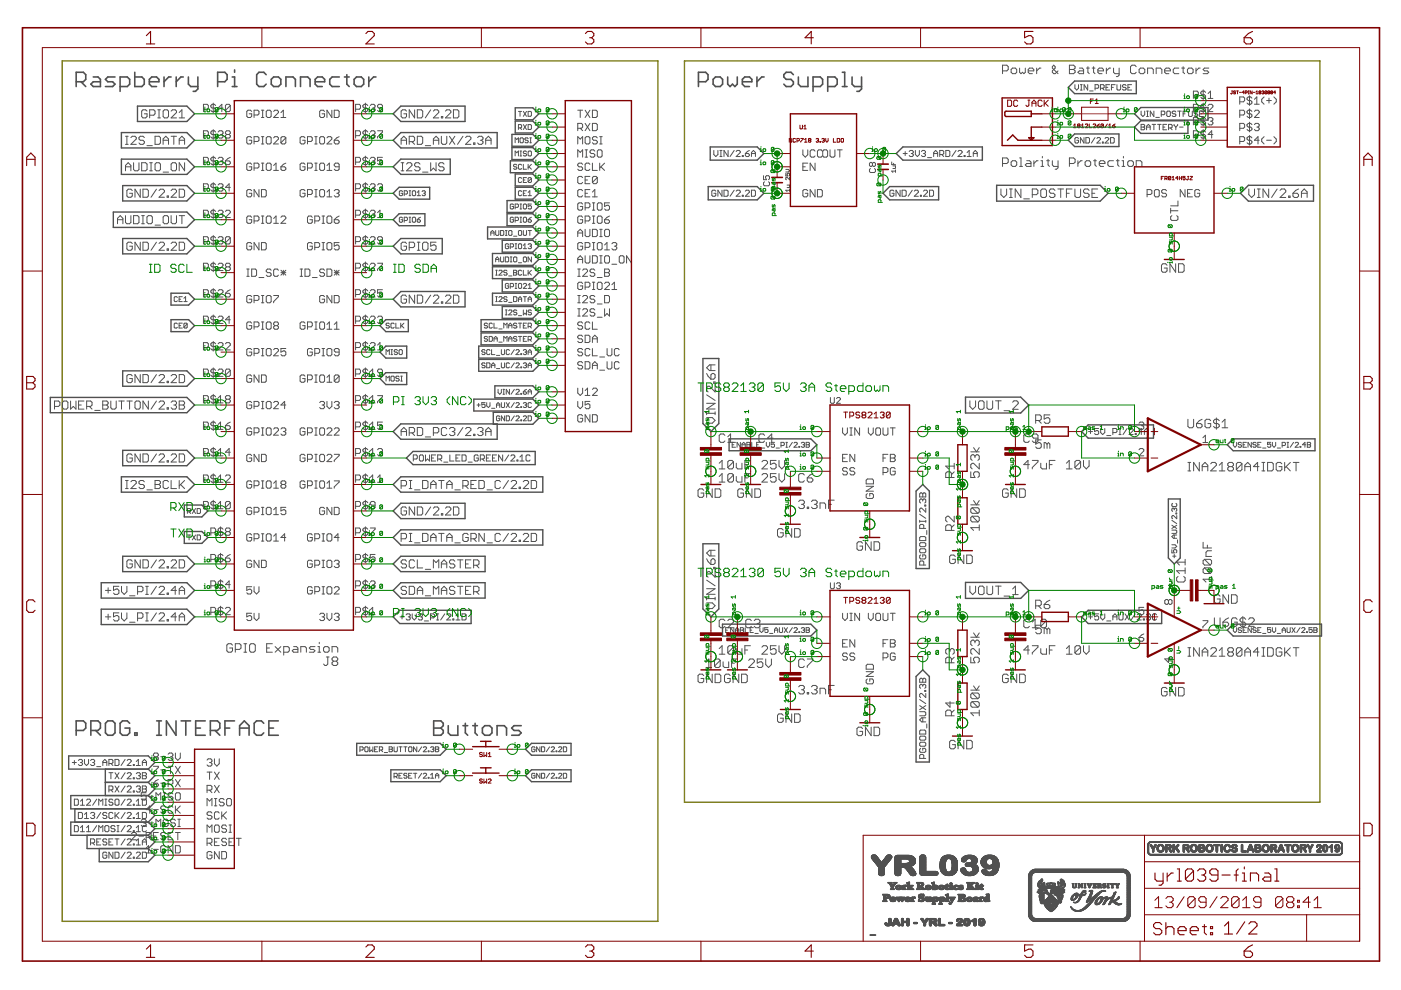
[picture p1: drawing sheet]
<svg xmlns="http://www.w3.org/2000/svg" width="297mm" height="210mm" viewBox="0 0 297 210" stroke-linecap="round" stroke-linejoin="round" font-family="sans-serif">
<path d="M13.2 12.9h126.3v182.4h-126.3zM145.1 12.9h134.7v157.2h-134.7z" fill="none" stroke="#808000" stroke-width=".3"/>
<g fill="none" stroke="#505050" stroke-width=".21">
<path d="M212.6 15h.9l.3-.3v-.6l-.3-.3h-.9v1.8M214.7 14.4h.6l.3 .3v.6l-.3 .3h-.6l-.3-.3v-.6zM216.2 14.4v.9l.3 .3 .3-.3 .3 .3 .3-.3v-.9M218 15h1.2v-.3l-.3-.3h-.6l-.3 .3v.6l.3 .3h.6M219.8 14.4v1.2M220.7 14.4h-.3l-.6 .6M224.3 15l-.6 .6h-.3l-.3-.3v-.3l.6-.6v-.3l-.3-.3-.3 .3v.3l1.2 1.2M226.7 13.8h.9l.3 .3v.3l-.3 .3 .3 .3v.3l-.3 .3h-.9zM226.7 14.7h.9M227.9 17.9v.8l.4 .4 .4-.4v-.8M228.9 14.4h.5l.3 .3v.9h-.8l-.4-.3 .4-.3h.8M229.1 19.1h.3"/>
<path d="M229.1 17.9h.3M229.3 17.9v1.2M230.4 14.4h.5M230.6 17.9v1.2l-.8-1.2v1.2M230.7 14.1v1.2l.2 .3M231 19.3h.8M231.6 14.4h.6M231.9 14.1v1.2l.3 .3M232.2 18.7h.5l.2-.2v-.4l-.2-.2h-.5v1.2M232.8 15h1.2v-.3l-.3-.3h-.6l-.3 .3v.6l.3 .3h.6M233.3 18.7h.6l.2-.2v-.4l-.2-.2h-.6v1.2M233.7 18.7l.4 .4"/>
<path d="M234.5 18.5h.4M234.6 14.4v1.2M235.3 17.9h-.8v1.2h.8M235.5 14.4h-.3l-.6 .6M235.6 18.5h.5M236.1 14.4v.9l.3 .3h.9M236.4 17.9h-.8v1.2M236.8 17.9v1l.2 .2h.4l.2-.2v-1M237.3 14.4v1.5l-.3 .3h-.3M238.8 18.1l-.3-.2h-.3l-.2 .4 .2 .2h.3l.3 .4-.3 .2h-.3l-.2-.2M239.1 18.5h.4M239.9 17.9h-.8v1.2h.8"/>
<path d="M240.9 14.1l-.3-.3h-.6l-.3 .3v1.2l.3 .3h.6l.3-.3M241.5 14.7l.3-.3h.6l.3 .3v.6l-.3 .3h-.6l-.3-.3zM243.3 15.6v-1.2h.9l.3 .3v.9M245.1 15.6v-1.2h.9l.3 .3v.9M246.9 15h1.2v-.3l-.3-.3h-.6l-.3 .3v.6l.3 .3h.6M249.9 14.4h-.9l-.2 .3v.6l.2 .3h.9M250.5 14.4h.7M250.8 14.1v1.2l.4 .3M251.8 14.7l.3-.3h.6l.3 .3v.6l-.3 .3h-.6l-.3-.3zM253.6 14.4v1.2M254.5 14.4h-.3l-.6 .6M255.1 19v2.1"/>
<path d="M255.6 19.6l-.2-.3h-.6l-.2 .3v.2l.2 .3h.6l.2 .2v.3l-.2 .3h-.6l-.2-.3M256.1 19.8l.5-.5v1.6M256.3 14.4h-.9l-.3 .3 .3 .3h.6l.3 .3-.3 .3h-.9M26.6 35.4h1.1M26.6 36.2v-1.1l.6-.6 .5 .6v1.1M26.6 28.9h.6M26.6 30.6h.6M26.9 28.9v1.7M27.7 29.2l.3-.3h.6l.3 .3v.3l-1.2 1.1h1.2M28.3 34.5v1.4l.3 .3h.6l.3-.3v-1.4M30 34.5h.9l.3 .3v1.1l-.3 .3h-.9zM30.6 29.2l-.3-.3h-.6l-.2 .3v.3l.2 .2h.6l.3 .3v.3l-.3 .3h-.6l-.2-.3"/>
<path d="M31.2 30.9h1.1M31.2 23.6l-.3-.3h-.6l-.3 .3v1.1l.3 .3h.6l.3-.3v-.6h-.6M31.7 24.4h.9l.3-.3v-.5l-.3-.3h-.9v1.7M31.7 36.2h.6M31.7 34.5h.6M32 34.5v1.7M32.9 28.9h.8l.3 .3v1.1l-.3 .3h-.8zM33.1 34.5h.6l.3 .3v1.1l-.3 .3h-.6l-.2-.3v-1.1zM33.4 23.3h.6M33.4 25h.6M33.7 23.3v1.7M34.6 36.5h1.1"/>
<path d="M34.6 29.7h1.1M34.6 30.6v-1.1l.6-.6 .5 .6v1.1M34.9 23.3h.5l.3 .3v1.1l-.3 .3h-.5l-.3-.3v-1.1zM36.3 23.6l.3-.3h.5l.3 .3v.3l-1.1 1.1h1.1M36.3 28.9h1.1M36.6 34.5h.5l.3 .3v1.1l-.3 .3h-.5l-.3-.3v-1.1zM36.9 28.9v1.7M38 29.7h1.1M38 30.6v-1.1l.6-.6 .5 .6v1.1M38 25h1.1M38 23.9l.6-.6v1.7M39.1 34.5v1.7l-1.1-1.7v1.7"/>
<path d="M43.1 23.2h.8l.3-.3v-.5l-.3-.3h-.8v1.6M43.1 28.8h.8l.3-.3v-.5l-.3-.3h-.8v1.6M43.1 34.4h.8l.3-.3v-.5l-.3-.2h-.8v1.5M45.2 21.9v2M45.2 27.5v2M45.2 33.1v2.1M45.2 38.7v2.1M45.7 39.2l-.2-.2h-.5l-.3 .2v.3l.3 .2h.5l.2 .3v.3l-.2 .2h-.5l-.3-.2M45.7 33.6l-.2-.2h-.5l-.3 .2v.3l.3 .2h.5l.2 .3v.2l-.2 .3h-.5l-.3-.3M45.7 22.4l-.2-.3h-.5l-.3 .3v.2l.3 .3h.5l.2 .3v.2l-.2 .3h-.5l-.3-.3M45.7 28l-.2-.3h-.5l-.3 .3v.3l.3 .2h.5l.2 .3v.2l-.2 .3h-.5l-.3-.3M46.2 28l.3-.3h.5l.3 .3v.3l-.3 .2"/>
<path d="M46.2 33.6l.3-.2h.5l.3 .2v.3l-.3 .2M46.2 39.2l.3-.2h.5l.3 .2v.3l-.3 .2M46.8 39.7h.2M46.8 34.1h.2M46.8 28.5h.2M47 34.1l.3 .3v.2l-.3 .3h-.5l-.3-.3M47 28.5l.3 .3v.2l-.3 .3h-.5l-.3-.3M47 39.7l.3 .3v.3l-.3 .2h-.5l-.3-.2M47.3 22.9h-1.1l.8-.8v1.6M47.8 34.1h.8l.2 .3v.2l-.2 .3h-.6l-.2-.3zM48 28.5l-.2-.2v-.3l.2-.3h.6l.2 .3v.3l-.2 .2M48 28.5l-.2 .3v.2l.2 .3h.6l.2-.3v-.2l-.2-.3"/>
<path d="M48 28.5h.6M48.8 39.7h-1l.8-.7v1.5M48.8 22.4v1l-.2 .3h-.6l-.2-.3M48.8 22.4l-.2-.3h-.6l-.2 .3v1M48.8 33.4l-1 .7M48.8 22.4l-1 1M53.4 23.6l-.3-.2h-.5l-.3 .2v1l.3 .3h.5l.3-.3v-.5h-.6M53.4 29.2l-.3-.2h-.5l-.3 .2v1.1l.3 .2h.5l.3-.2v-.6h-.6M53.4 34.8l-.3-.2h-.5l-.3 .2v1.1l.3 .2h.5l.3-.2v-.5h-.6M53.9 30h.8l.2-.3v-.5l-.2-.2h-.8v1.5M53.9 24.4h.8l.2-.3v-.5l-.2-.2h-.8v1.5M53.9 35.6h.8l.2-.2v-.6l-.2-.2h-.8v1.5"/>
<path d="M55.4 23.4h.5M55.4 24.9h.5M55.4 34.6h.5M55.4 36.1h.5M55.4 29h.5M55.4 30.5h.5M55.7 23.4v1.5M55.7 29v1.5M55.7 34.6v1.5M56.5 23.6l.2-.2h.5l.3 .2v1l-.3 .3h-.5l-.2-.3zM56.5 29.2l.2-.2h.5l.3 .2v1.1l-.3 .2h-.5l-.2-.2zM56.5 34.8l.2-.2h.5l.3 .2v1.1l-.3 .2h-.5l-.2-.2z"/>
<path d="M58 23.6l.3-.2h.5l.2 .2v.3l-1 1h1M58 29.2l.3-.2h.5l.2 .2v.3l-1 1h1M58 35.1l.5-.5v1.5M58 36.1h1M59.6 35.4h.7l.3 .2v.3l-.3 .2h-.5l-.2-.2zM59.6 24.9h1M59.6 23.9l.5-.5v1.5M60.6 29.2v1.1l-.3 .2h-.5l-.2-.2M60.6 29.2l-.3-.2h-.5l-.2 .2v1.1M60.6 34.6l-.5 .2-.5 .6M60.6 29.2l-1 1.1M64.7 29.2l-.3-.2h-.5l-.3 .2v1.1l.3 .2h.5l.3-.2v-.6h-.5"/>
<path d="M64.7 34.8l-.3-.2h-.5l-.3 .2v1.1l.3 .2h.5l.3-.2v-.5h-.5M65.2 30h.8l.2-.3v-.5l-.2-.2h-.8v1.5M65.2 35.6h.8l.2-.2v-.6l-.2-.2h-.8v1.5M66.7 34.6h.5M66.7 36.1h.5M66.7 29h.5M66.7 30.5h.5M67 29v1.5M67 34.6v1.5M67.8 29.2l.2-.2h.5l.3 .2v1.1l-.3 .2h-.5l-.2-.2zM68 34.6h.5l.3 .2v1.1l-.3 .2h-.5l-.2-.2v-1.1zM68.8 23.6l-.3-.2h-.5l-.2 .2v1l.2 .3h.5l.3-.3v-.5h-.5"/>
<path d="M69.3 29.2l.3-.2h.5l.3 .2v.3l-1.1 1h1.1M69.3 35.1l.5-.5v1.5M69.3 36.1h1.1M70.4 23.4v1.5l-1.1-1.5v1.5M70.9 23.4h.7l.3 .2v1l-.3 .3h-.7zM70.9 29.7h.7l.3 .3v.3l-.3 .2h-.5l-.2-.2zM71.9 35.4h-.8l-.2-.3v-.3l.2-.2h.5l.3 .2v1.1l-.3 .2h-.5l-.2-.2M71.9 29l-1 .7M75.4 23.2h.8l.2-.3v-.5l-.2-.3h-.8v1.6M75.4 28.8h.8l.2-.3v-.5l-.2-.3h-.8v1.6M75.4 34.4h.8l.2-.3v-.5l-.2-.2h-.8v1.5M77.5 21.9v2"/>
<path d="M77.5 27.5v2M77.5 33.1v2.1M77.5 38.7v2.1M78 39.2l-.3-.2h-.5l-.3 .2v.3l.3 .2h.5l.3 .3v.3l-.3 .2h-.5l-.3-.2M78 33.6l-.3-.2h-.5l-.3 .2v.3l.3 .2h.5l.3 .3v.2l-.3 .3h-.5l-.3-.3M78 22.4l-.3-.3h-.5l-.3 .3v.2l.3 .3h.5l.3 .3v.2l-.3 .3h-.5l-.3-.3M78 28l-.3-.3h-.5l-.3 .3v.3l.3 .2h.5l.3 .3v.2l-.3 .3h-.5l-.3-.3M78.5 22.4l.3-.3h.5l.2 .3v.2l-.2 .3M78.5 28l.3-.3h.5l.2 .3v.3l-.2 .2M78.5 33.6l.3-.2h.5l.2 .2v.3l-.2 .2M78.5 39.2l.3-.2h.5l.2 .2v.3l-.2 .2M79 39.7h.3"/>
<path d="M79 22.9h.3M79 34.1h.3M79 28.5h.3M79.3 34.1l.2 .3v.2l-.2 .3h-.5l-.3-.3M79.3 22.9l.2 .3v.2l-.2 .3h-.5l-.3-.3M79.3 28.5l.2 .3v.2l-.2 .3h-.5l-.3-.3M79.3 39.7l.2 .3v.3l-.2 .2h-.5l-.3-.2M80.1 27.7h1v.3l-1 1v.3M80.1 39.2l.2-.2h.5l.3 .2v.3l-.3 .2M80.6 39.7h.2M80.8 39.7l.3 .3v.3l-.3 .2h-.5l-.2-.2M81.1 33.4h-1v.7l.5-.2h.2l.3 .2v.5l-.3 .3h-.5l-.2-.3"/>
<path d="M81.1 22.9h-.8l-.2-.3v-.2l.2-.3h.5l.3 .3v1l-.3 .3h-.5l-.2-.3M85 29.7h1.2M85 30.6v-1.1l.6-.6 .6 .6v1.1M85 36.2h.6M85 34.5h.6M85.3 34.5v1.7M86.2 23.6l-.3-.3h-.6l-.3 .3v1.1l.3 .3h.6l.3-.3v-.6h-.6M86.2 34.8l.3-.3h.6l.2 .3v.3l-1.1 1.1h1.1M86.8 30h.8l.3-.3v-.5l-.3-.3h-.8v1.7M87.3 30l.6 .6M87.9 23.3v1.7l-1.1-1.7v1.7M88.5 23.3h.8l.3 .3v1.1l-.3 .3h-.8z"/>
<path d="M88.5 28.9h.8l.3 .3v1.1l-.3 .3h-.8zM89 34.8l-.2-.3h-.6l-.3 .3v.3l.3 .3h.6l.2 .2v.3l-.2 .3h-.6l-.3-.3M89.6 36.5h1.1M90.2 30.9h1.1M91.3 23.3l-1.1 1.7M91.3 34.5v1.7l.6-.6 .6 .6v-1.7M91.9 23.6l.3-.3h.5l.3 .3v.3l-1.1 1.1h1.1M91.9 29.7h1.1M91.9 30.6v-1.1l.6-.6 .5 .6v1.1M93.6 28.9v1.4l.3 .3h.5l.3-.3v-1.4M93.6 24.7h.3v.3h-.3zM94.1 34.8l-.2-.3h-.6l-.3 .3v.3l.3 .3h.6l.2 .2v.3l-.2 .3h-.6l-.3-.3"/>
<path d="M94.4 23.6l.3-.3h.6l.3 .3v.3l-1.2 1.1h1.2M95.3 28.9l1.1 1.7M96.1 23.3h.9l.3 .3v1.1l-.3 .3h-.9zM96.4 28.9l-1.1 1.7M98.1 28.9l-1.1 1.7M98.7 29.2l.3-.3h.6l.2 .3v.3l-1.1 1.1h1.1M100.4 30.3h.3v.3h-.3zM101.3 29.2l.3-.3h.5l.3 .3v.3l-.3 .2M101.8 29.7h.3M102.1 29.7l.3 .3v.3l-.3 .3h-.5l-.3-.3M103 29.7h1.1M103 30.6v-1.1l.5-.6 .6 .6v1.1"/>
<path d="M109.2 30.3v-1.1l.4 .4 .3-.4v1.1M109.2 33.1v-1.1l.4 .4 .3-.4v1.1M109.6 35l-.2-.2h-.3l-.2 .2 .2 .4 .5 .1-.2 .4h-.3l-.2-.2M109.9 23.6h.7M109.9 27.1h.5l.2-.2v-.3l-.2-.2h-.5v1.1M110.3 29.4l.1-.2h.4l.2 .2v.7l-.2 .2h-.4l-.1-.2zM110.3 27.1l.3 .4M110.3 23.6v1.1M110.3 33.1h.3M110.3 32h.3M110.4 32v1.1M110.6 35l-.2-.2h-.3l-.2 .2v.7l.2 .2h.3l.2-.2"/>
<path d="M110.6 37.8l-.2-.1h-.3l-.2 .1v.7l.2 .2h.3l.2-.2M111 34.8v1.1h.6M111 38.2h.3M111 23.6l.6 1.1M111 26.4l.6 1.1M111.6 32.2l-.1-.2h-.4l-.1 .4 .1 .2h.4l.1 .3-.1 .2h-.4l-.1-.2M111.6 37.7h-.6v1h.6M111.6 23.6l-.6 1.1M111.6 26.4l-.6 1.1M112 23.6h.5l.2 .2v.7l-.2 .2h-.5zM112 26.4h.5l.2 .2v.7l-.2 .2h-.5zM112 34.8v1.1"/>
<path d="M112 29.4l-.5-.2-.2 .4 .2 .1h.3l.2 .4-.2 .2h-.3l-.2-.2M112.2 32h.3l.2 .2v.7l-.2 .2-.5-.2v-.7zM112.2 35.4l.5 .5M112.3 29.2h.4M112.3 30.3h.4M112.5 29.2v1.1M112.7 34.8l-.7 .7M112.7 37.8l-.7 .7M112.7 37.8l-.2-.1-.5 .1v.7M112.7 37.8v.7l-.2 .2-.5-.2M122.5 23.4h1M122.5 27.2h.8l.2-.3v-.5l-.2-.2h-.8v1.5"/>
<path d="M122.5 30.5v-1.5l.5 .5 .5-.5v1.5M122.5 33.3v-1.5l.5 .5 .5-.5v1.5M123 23.4v1.5M123 27.2l.5 .5M123.5 34.8l-.2-.2h-.5l-.3 .2v.3l.3 .3h.5l.2 .2v.3l-.2 .2h-.5l-.3-.2M123.5 37.7l-.2-.3h-.5l-.3 .3v1l.3 .2h.5l.2-.2M124.1 29.2l.2-.2h.5l.3 .2v1.1l-.3 .2h-.5l-.2-.2zM124.1 33.3h.5M124.1 23.4l1 1.5M124.1 26.2l1 1.5M124.1 31.8h.5M124.1 38.2h.5"/>
<path d="M124.3 31.8v1.5M125.1 37.4h-1v1.5h1M125.1 34.8l-.3-.2h-.5l-.2 .2v1.1l.2 .2h.5l.3-.2M125.1 23.4l-1 1.5M125.1 26.2l-1 1.5M125.6 23.4h.8l.2 .2v1l-.2 .3h-.8zM125.6 26.2h.8l.2 .2v1.1l-.2 .2h-.8zM125.6 34.6v1.5h1M126.1 32l-.2-.2h-.6l-.2 .2v.3l.2 .3h.6l.2 .2v.3l-.2 .2h-.6l-.2-.2M126.6 37.7v1l-.2 .2h-.5l-.3-.2M126.6 37.7l-.2-.3h-.5l-.3 .3v1M126.6 29.2l-.2-.2h-.5l-.3 .2v.3l.3 .2h.5l.2 .3v.3l-.2 .2h-.5l-.3-.2"/>
<path d="M126.6 37.7l-1 1M126.9 31.8h.5l.3 .2v1.1l-.3 .2h-.5l-.3-.2v-1.1zM127.1 29h.6M127.1 30.5h.6M127.1 34.6v1.5M127.4 29v1.5M127.4 35.4l.8 .7M128.2 34.6l-1.1 1M151.3 31.9v.9l.5 .4 .4-.4v-.9M152.6 33.2h.5M152.6 31.9h.5M152.8 31.9v1.3"/>
<path d="M154.4 31.9v1.3l-.9-1.3v1.3M155.7 31.9l-.9 1.3M156.1 32.1l.2-.2h.4l.3 .2v.2l-.9 .9h.9M157.4 33h.2v.2h-.2zM158 32.6h.7l.2 .4-.2 .2h-.5l-.2-.2zM158.9 31.9l-.9 .7M159.3 32.6h.9M159.3 33.2v-.9l.4-.4 .5 .4v.9M161.9 37.3v.8h.6l-.2-.6 .2-.2h.4l.3 .2v.4l-.3 .2M162.1 38.5l-.2 .3v.4l.2 .2h.8l.3-.2v-.4l-.3-.3M166.6 36.7v.6h.4l-.1-.3 .1-.3 .4 .2-.1 .4M166.6 35.9h.5l.3 .3-.3 .3h-.5"/>
<path d="M166.9 39.2h.5v.4l-.5 .2M167.4 37.6v.5l-.5-.5-.3 .1 .1 .4M170.2 35.4h.5M170.2 31.8v1l.5 .5 .6-.5v-1M171.3 34.6h-1.1v1.5h1.1M172.8 32l-.2-.2h-.6l-.2 .2v1.1l.2 .2h.6l.2-.2M172.8 34.6v1.5l-1-1.5v1.5M174.3 32l-.2-.2h-.5l-.3 .2v1.1l.3 .2h.5l.2-.2M174.7 31.8h.5l.3 .2v1.1l-.3 .2h-.5l-.3-.2v-1.1zM176 31.8v1.3l.3 .2h.5l.2-.2v-1.3M177.5 31.8h1.1M178.1 31.8v1.5"/>
<path d="M184.6 35.7l-.3 .2v.5l.3 .2h.8l.2-.2v-.5l-.2-.2M185 34.6l-.2-.2-.5 .2v.5l.3 .2 .4-.2M185 34.6l.2-.2 .4 .2v.5l-.2 .2-.4-.2M185 34.6v.5M189.1 34.4v.5h.8M189.3 35.2h.6v.4l-.6 .1M189.5 34.6v.3M189.9 36.3h-.8l.2 .3M189.9 36v.6M191.5 32.6h.8M191.9 32.1v.9M192.8 32.1l.2-.2h.4l.2 .2-.2 .5"/>
<path d="M193.2 32.6h.2M193.4 32.6l.2 .2-.2 .4h-.4l-.2-.2M194.1 31.9v.9l.4 .4 .4-.4v-.9M195.4 32.1l.2-.2h.4l.2 .2-.2 .5M195.8 32.6h.2M196 32.6l.2 .2-.2 .4h-.4l-.2-.2M196.7 33.4h.8M198 32.6h.8M198 33.2v-.9l.4-.4 .4 .4v.9M199.2 32.8h.7l.2-.2v-.5l-.2-.2h-.7v1.3M199.7 32.8l.4 .4M200.5 31.9h.7l.2 .2v.9l-.2 .2h-.7z"/>
<path d="M202.7 31.9l-.9 1.3M203.1 32.1l.2-.2h.5l.2 .2v.2l-.9 .9h.9M204.4 33h.2v.2h-.2zM205 32.3l.5-.4v1.3M205 33.2h.9M206.4 32.6h.8M206.4 33.2v-.9l.4-.4 .4 .4v.9M212.6 34.7h.9l.3-.3v-.6l-.3-.3h-.9v1.8M214.7 34.1h.6l.3 .3v.6l-.3 .3h-.6l-.3-.3v-.6zM216.2 33.5h.3v1.8M216.2 35.3h.6M217.7 34.1h.6l.3 .3v.9h-.9l-.3-.3 .3-.3h.9"/>
<path d="M219.2 34.1v1.2M220.1 34.1h-.3l-.6 .6M220.7 35.3h.6M220.7 34.1h.3v1.2M221 33.2v.3M221.9 34.1h.6M222.2 33.8v1.2l.3 .3M223.1 34.1v.9l.3 .3h.9M224.3 34.1v1.5l-.3 .3h-.3M226.7 34.7h.9l.3-.3v-.6l-.3-.3h-.9v1.8M228.5 34.1v1.2M228.7 29.4l-.2-.2h-.4l-.2 .2v.7l.2 .2h.4l.2-.2v-.4h-.4"/>
<path d="M229.4 34.1h-.2l-.7 .6M229.8 29.2v1.1l-.7-1.1v1.1M230.1 34.4l.3-.3h.5l.3 .3v.6l-.3 .3h-.5l-.3-.3zM230.2 29.2h.6l.2 .2v.7l-.2 .2h-.6zM231.9 34.1h.6M232.2 33.8v1.2l.3 .3M232.2 29.2l-.8 1.1M232.6 29.4l.1-.2h.4l.2 .2v.1l-.7 .8h.7M233.1 34.7h1.2v-.3l-.3-.3h-.6l-.3 .3v.6l.3 .3h.6M233.7 30.1h.2v.2h-.2zM234.3 29.4l.2-.2h.4l.2 .2v.1l-.8 .8h.8M235.5 29.2h.5l.2 .2v.7l-.2 .2h-.5z"/>
<path d="M236.1 34.1h-.9l-.3 .3v.6l.3 .3h.9M236.7 34.1h.6M237 33.8v1.2l.3 .3M237.9 35.3h.6M237.9 34.1h.3v1.2M238.2 33.2v.3M239.1 34.4l.3-.3h.6l.3 .3v.6l-.3 .3h-.6l-.3-.3zM240.9 35.3v-1.2h.9l.3 .3v.9M241.9 23.6v.7l.4 .4 .4-.4v-.7M241.9 26.4h.6l.2 .2-.2 .3 .2 .4-.2 .2h-.6zM241.9 26.9h.6M243.1 26.9h.8"/>
<path d="M243.1 24.7h.4M243.1 27.5v-.7l.4-.4 .4 .4v.7M243.1 23.6h.4M243.3 23.6v1.1M244.3 26.4h.7M244.6 23.6v1.1l-.7-1.1v1.1M244.6 26.4v1.1M245 24.9h.8M245.4 26.4h.8M245.8 26.4v1.1M246.2 24.3h.6l.2-.2v-.4l-.2-.1h-.6v1.1M246.6 26.9h.4"/>
<path d="M247.4 26.4h-.8v1.1h.8M247.4 23.7l.2-.1h.3l.2 .1v.8l-.2 .2h-.3l-.2-.2zM247.8 27.1h.5l.2-.2v-.3l-.2-.2h-.5v1.1M248.1 27.1l.4 .4M248.9 26.4l.4 .5M249.3 23.7l-.2-.1h-.4l-.2 .1 .2 .4h.4l.2 .2-.2 .4h-.4l-.2-.2M249.3 26.9v.6M249.7 26.4l-.4 .5M249.7 23.6h.8M250.1 26.9h.7M250.1 23.6v1.1M250.8 24.1h.4"/>
<path d="M251.6 23.6h-.8v1.1M252 23.6v.9l.2 .2h.4l.2-.2v-.9M253 20.3h.8l.3-.2v-.5l-.3-.3h-.8v1.6M253 23.2h.8l.3-.3v-.5l-.3-.3h-.8v1.6M253 26h.8l.3-.3v-.5l-.3-.3h-.8v1.6M253 28.8h.8l.3-.3v-.5l-.3-.3h-.8v1.6M254 23.7l-.3-.1h-.3l-.2 .3 .2 .2h.3l.3 .4-.3 .2h-.3l-.2-.2M254.3 24.1h.4M255.1 21.9v2M255.1 27.5v2M255.1 23.6h-.8v1.1h.8v2M255.6 25.2l-.2-.3h-.6l-.2 .3v.2l.2 .3h.6l.2 .3v.2l-.2 .3h-.6l-.2-.3"/>
<path d="M255.6 22.4l-.2-.3h-.6l-.2 .3v.2l.2 .3h.6l.2 .3v.2l-.2 .3h-.6l-.2-.3M255.6 28l-.2-.3h-.6l-.2 .3v.3l.2 .2h.6l.2 .3v.2l-.2 .3h-.6l-.2-.3M256.1 25.2l.3-.3h.5l.3 .3v.2l-.3 .3M256.1 22.4l.3-.3h.5l.3 .3v.2l-1.1 1.1h1.1M256.1 20.9h1.1M256.6 25.7h.3M256.9 25.7l.3 .3v.2l-.3 .3h-.5l-.3-.3M257.2 28.5h-1.1l.8-.8v1.6M262.8 21.6h.8l.3-.3v-.5l-.3-.2h-.8v1.5M262.8 24.4h.8l.3-.3v-.5l-.3-.2h-.8v1.5M262.8 27.2h.8l.3-.3v-.5l-.3-.2h-.8v1.5M262.8 30h.8l.3-.3v-.5l-.3-.2h-.8v1.5"/>
<path d="M264.9 20.3v2.1M264.9 23.1v2.1M264.9 25.9v2.1M264.9 28.7v2.1M265.4 26.4l-.2-.2h-.5l-.3 .2v.3l.3 .2h.5l.2 .3v.3l-.2 .2h-.5l-.3-.2M265.4 23.6l-.2-.2h-.5l-.3 .2v.3l.3 .2h.5l.2 .3v.2l-.2 .3h-.5l-.3-.3M265.4 20.8l-.2-.2h-.5l-.3 .2v.3l.3 .2h.5l.2 .3v.2l-.2 .3h-.5l-.3-.3M265.4 29.2l-.2-.2h-.5l-.3 .2v.3l.3 .2h.5l.2 .3v.3l-.2 .2h-.5l-.3-.2M266 23.6l.2-.2h.5l.3 .2v.3l-1 1h1M266 22.1h1M266 21.1l.5-.5v1.5M266 26.4l.2-.2h.5l.3 .2v.3l-.3 .2"/>
<path d="M266.5 26.9h.2M266.7 26.9l.3 .3v.3l-.3 .2h-.5l-.2-.2M267 29.7h-1l.7-.7v1.5M268 20.6l-.5 .5v.5l.5 .5M268 29l-.5 .5v.5l.5 .5M268.5 29.7h1.1M268.5 21.3h1.1M269 20.8v1M270.1 20.6l.5 .5v.5l-.5 .5M270.1 29l.5 .5v.5l-.5 .5M24.9 46.6h1.2M24.9 47.4v-1.1l.6-.6 .6 .6v1.1"/>
<path d="M26.6 45.7v1.5l.3 .2h.6l.2-.2v-1.5M28 51.6l-.3-.2h-.5l-.3 .2v1.2l.3 .3h.5l.3-.3v-.6h-.5M28 40.4l-.3-.3h-.5l-.3 .3v1.2l.3 .2h.5l.3-.2v-.6h-.5M28.3 45.7h.9l.3 .3v1.2l-.3 .2h-.9zM29.7 40.1v1.7l-1.1-1.7v1.7M29.7 51.4v1.7l-1.1-1.7v1.7M30 47.4h.6M30 45.7h.6M30.3 40.1h.9l.3 .3v1.2l-.3 .2h-.9zM30.3 45.7v1.7M30.3 51.4h.9l.3 .2v1.2l-.3 .3h-.9zM31.5 45.7h.5l.3 .3v1.2l-.3 .2h-.5l-.3-.2v-1.2z"/>
<path d="M32.9 47.7h1.1M33.2 40.1l-1.2 1.7M33.2 51.4l-1.2 1.7M33.7 51.6l.3-.2h.6l.3 .2v.3l-1.2 1.2h1.2M33.7 40.4l.3-.3h.6l.3 .3v.3l-1.2 1.1h1.2M34.9 45.7h.5l.3 .3v1.2l-.3 .2h-.5l-.3-.2v-1.2zM35.4 41.6h.3v.2h-.3zM35.4 52.8h.3v.3h-.3zM36.3 40.4l.3-.3h.5l.3 .3v.3l-1.1 1.1h1.1M36.3 45.7v1.5l.3 .2h.5l.3-.2v-1.5M36.3 51.6l.3-.2h.5l.3 .2v.3l-1.1 1.2h1.1M38 40.1h.8l.3 .3v1.2l-.3 .2h-.8z"/>
<path d="M38 51.4h.8l.3 .2v1.2l-.3 .3h-.8zM38 45.7h1.1M38.6 45.7v1.7M43.1 56.8h.8l.3-.2v-.5l-.3-.3h-.8v1.6M43.1 51.2h.8l.3-.2v-.6l-.3-.2h-.8v1.5M43.1 40h.8l.3-.3v-.5l-.3-.2h-.8v1.5M43.1 45.6h.8l.3-.2v-.6l-.3-.2h-.8v1.5M45.2 44.3v2.1M45.2 49.9v2.1M45.2 55.5v2.1M45.7 44.8l-.2-.2h-.5l-.3 .2v.3l.3 .3h.5l.2 .2v.3l-.2 .2h-.5l-.3-.2M45.7 50.4l-.2-.2h-.5l-.3 .2v.3l.3 .3h.5l.2 .2v.3l-.2 .2h-.5l-.3-.2"/>
<path d="M45.7 56.1l-.2-.3h-.5l-.3 .3v.2l.3 .3h.5l.2 .2v.3l-.2 .3h-.5l-.3-.3M46.2 44.8l.3-.2h.5l.3 .2v.3l-.3 .3M46.2 50.4l.3-.2h.5l.3 .2v.3l-.3 .3M46.2 56.1l.3-.3h.5l.3 .3v.2l-1.1 1.1h1.1M46.8 51h.2M46.8 45.4h.2M47 45.4l.3 .2v.3l-.3 .2h-.5l-.3-.2M47 51l.3 .2v.3l-.3 .2h-.5l-.3-.2M47.8 44.8l.2-.2h.6l.2 .2v.3l-1 1h1M48 56.6l-.2-.3v-.2l.2-.3h.6l.2 .3v.2l-.2 .3M48 56.6l-.2 .2v.3l.2 .3h.6l.2-.3v-.3l-.2-.2M48 56.6h.6"/>
<path d="M48.8 50.4v1.1l-.2 .2h-.6l-.2-.2M48.8 50.4l-.2-.2h-.6l-.2 .2v1.1M48.8 50.4l-1 1.1M52.3 58.6h.5M52.3 57h.5M52.6 57v1.6M53.4 40.4l-.3-.2h-.5l-.3 .2v1.1l.3 .2h.5l.3-.2v-.5h-.6M53.4 46.1l-.3-.3h-.5l-.3 .3v1l.3 .2h.5l.3-.2v-.5h-.6M53.4 51.7l-.3-.3h-.5l-.3 .3v1l.3 .3h.5l.3-.3v-.5h-.6M53.4 57h.7l.3 .3v1l-.3 .3h-.7zM53.9 46.8h.8l.2-.2v-.5l-.2-.3h-.8v1.5M54.9 40.2v1.5l-1-1.5v1.5"/>
<path d="M54.9 51.4v1.6l-1-1.6v1.6M54.9 58.8h1M55.4 40.2h.8l.3 .2v1.1l-.3 .2h-.8zM55.4 51.4h.8l.3 .3v1l-.3 .3h-.8zM55.4 45.8h.5M55.4 47.3h.5M55.7 45.8v1.5M56.7 45.8h.5l.3 .3v1l-.3 .2h-.5l-.2-.2v-1zM57.5 57.3l-.3-.3h-.5l-.2 .3v.3l.2 .2h.5l.3 .3v.2l-.3 .3h-.5l-.2-.3M58 47.3h1M58 46.3l.5-.5v1.5M59 57.3l-.2-.3h-.5l-.3 .3v1l.3 .3h.5l.2-.3"/>
<path d="M59.6 46.1l.2-.3h.5l.3 .3v.2l-1 1h1M59.6 57.8h1M59.6 57.3l1 1M60.1 57.3v1M60.6 57.3l-1 1M63.6 58.6h.6M63.6 57h.6M63.9 57v1.6M64.7 40.4l-.3-.2h-.5l-.3 .2v1.1l.3 .2h.5l.3-.2v-.5h-.5M64.7 57h.7l.3 .3v1l-.3 .3h-.7zM65.2 41.2h.8l.2-.2v-.6l-.2-.2h-.8v1.5M66.2 51.7l-.2-.3h-.6l-.2 .3v1l.2 .3h.6l.2-.3v-.5h-.5"/>
<path d="M66.2 46.1l-.2-.3h-.6l-.2 .3v1l.2 .2h.6l.2-.2v-.5h-.5M66.2 58.8h1M66.7 46.8h.8l.3-.2v-.5l-.3-.3h-.8v1.5M66.7 52.5h.8l.3-.3v-.5l-.3-.3h-.8v1.6M66.7 40.2h.5M66.7 41.7h.5M67 40.2v1.5M67.8 40.4l.2-.2h.5l.3 .2v1.1l-.3 .2h-.5l-.2-.2zM68.3 51.4h.5M68.3 53h.5M68.3 45.8h.5M68.3 47.3h.5"/>
<path d="M68.5 45.8v1.5M68.5 51.4v1.6M68.8 57.3l-.3-.3h-.5l-.2 .3v.3l.2 .2h.5l.3 .3v.2l-.3 .3h-.5l-.2-.3M69.3 57h.8l.3 .3v1l-.3 .3h-.8zM69.3 41.7h1.1M69.3 40.7l.5-.5v1.5M69.6 45.8h.5l.3 .3v1l-.3 .2h-.5l-.3-.2v-1zM69.6 51.4h.5l.3 .3v1l-.3 .3h-.5l-.3-.3v-1zM70.9 40.4l.2-.2h.5l.3 .2v.3l-.3 .3M70.9 46.6h.7l.3 .2v.3l-.3 .2h-.5l-.2-.2zM70.9 57.8h1M70.9 57.3l1 1"/>
<path d="M71.4 41h.2M71.4 57.3v1M71.6 41l.3 .2v.3l-.3 .2h-.5l-.2-.2M71.9 51.4h-1v.8l.5-.3h.2l.3 .3v.5l-.3 .3h-.5l-.2-.3M71.9 45.8l-1 .8M71.9 57.3l-1 1M75.4 56.8h.8l.2-.2v-.5l-.2-.3h-.8v1.6M75.4 40h.8l.2-.3v-.5l-.2-.2h-.8v1.5M75.4 45.6h.8l.2-.2v-.6l-.2-.2h-.8v1.5M75.4 51.2h.8l.2-.2v-.6l-.2-.2h-.8v1.5M77.5 44.3v2.1M77.5 49.9v2.1"/>
<path d="M77.5 55.5v2.1M78 50.4l-.3-.2h-.5l-.3 .2v.3l.3 .3h.5l.3 .2v.3l-.3 .2h-.5l-.3-.2M78 44.8l-.3-.2h-.5l-.3 .2v.3l.3 .3h.5l.3 .2v.3l-.3 .2h-.5l-.3-.2M78 56.1l-.3-.3h-.5l-.3 .3v.2l.3 .3h.5l.3 .2v.3l-.3 .3h-.5l-.3-.3M78.5 44.8l.3-.2h.5l.2 .2v.3l-.2 .3M78.5 50.4l.3-.2h.5l.2 .2v.3l-1 1h1M78.5 56.1l.3-.3h.5l.2 .3v.2l-1 1.1h1M79 45.4h.3M79.3 45.4l.2 .2v.3l-.2 .2h-.5l-.3-.2M80.1 55.8h1v.3l-1 1v.3M80.1 46.1h1M80.1 45.1l.5-.5v1.5"/>
<path d="M81.1 51h-.8l-.2-.3v-.3l.2-.2h.5l.3 .2v1.1l-.3 .2h-.5l-.2-.2M85.4 40.6l-.2-.2h-.4l-.1 .2v.7l.1 .2 .6-.2v-.3h-.4M85.4 46.2l-.2-.1h-.4l-.1 .1v.7l.1 .2h.4l.2-.2v-.3h-.4M85.7 46.8h.5l.2-.2-.2-.5h-.5v1M85.7 41.1h.5l.2-.1v-.4l-.2-.2h-.5v1.1M86.2 51.6l-.3-.2h-.6l-.3 .2v1.2l.3 .3h.6l.3-.3v-.6h-.6M86.7 40.4h.4M86.7 41.5h.4M86.7 46.1h.4M86.7 47.1h.4M86.8 52.5h.8l.3-.3v-.6l-.3-.2h-.8v1.7M86.9 40.4v1.1"/>
<path d="M86.9 46.1v1M87.4 40.6l.2-.2h.3l.2 .2v.7l-.2 .2h-.3l-.2-.2zM87.6 46.1h.3l.2 .1v.7l-.2 .2h-.3l-.2-.2v-.7zM88.5 46.6h.5l.2 .3-.2 .2h-.4zM88.5 41.5h.7M88.5 40.8l.3-.4v1.1M88.5 51.4h.5M88.5 53.1h.5M88.8 51.4v1.7M89.2 46.1l-.7 .5M89.5 40.6l.2-.2h.3l.2 .2-.2 .4M89.6 51.6l.3-.2h.6l.2 .2v1.2l-.2 .3h-.6l-.3-.3z"/>
<path d="M89.8 41h.2M90 41l.2 .1-.2 .4h-.3l-.2-.2M92.5 51.4h-1.2v.8l.6-.3h.3l.3 .3v.6l-.3 .3h-.6l-.3-.3M104.1 49.9v-.7l.3-.3 .4 .3v.7M104.1 49.4h.7M105.1 55h.7M105.1 58.3h.3M105.1 57.3h.3M105.1 48.9v.8l.2 .2h.3l.2-.2v-.8M105.1 55.5v-.7l.3-.3 .4 .3v.7M105.3 57.3v1M105.8 57.5l.1-.2h.4l.2 .2v.1l-.7 .7h.7"/>
<path d="M106.1 48.9h.5l.2 .1v.7l-.2 .2h-.5zM106.1 54.5v.9l.2 .1h.3l.2-.1v-.9M107.1 54.5h.6l.1 .2v.7l-.1 .1h-.6zM107.1 49.9h.4M107.1 48.9h.4M107.3 48.9v1M107.5 57.5l-.2-.2h-.3l-.2 .3 .2 .2h.3l.2 .4-.2 .1h-.3l-.2-.1M107.8 49l.2-.1h.4l.1 .1v.7l-.1 .2h-.4l-.2-.2zM107.8 51.9l-.1-.2-.6 .2v.7l.2 .1h.4l.1-.1v-.4h-.3M107.8 58.5h.7M108.2 52.4h.5l.2-.2v-.3l-.2-.2h-.5v1M108.2 55.5h.3"/>
<path d="M108.2 54.5h.3M108.4 54.5v1M108.9 43.4l-.2-.1h-.3l-.2 .1v.7l.2 .2h.3l.2-.2v-.3h-.4M108.9 54.7l.2-.2 .5 .2v.7l-.2 .1h-.3l-.2-.1zM108.9 46.2l-.2-.1h-.3l-.2 .1v.7l.2 .2h.3l.2-.2v-.3h-.4M108.9 57.8h.5M108.9 57.3h.5l.2 .2-.2 .3 .2 .4-.2 .1h-.5zM108.9 50.1h.7M109.2 46.8h.5l.2-.2-.2-.5h-.5v1M109.2 44h.5l.2-.2v-.4l-.2-.1h-.5v1M109.2 51.7h.4M109.2 52.7h.4"/>
<path d="M109.4 51.7v1M109.9 51.9l.2-.2h.3l.2 .2v.7l-.2 .1h-.3l-.2-.1zM109.9 49l.2-.1h.3l.2 .1v.7l-.2 .2h-.3l-.2-.2zM109.9 55.7h.7M110.3 43.3h.3M110.3 44.3h.3M110.3 46.1h.3M110.3 47.1h.3M110.4 43.3v1M110.4 46.1v1M110.6 40.6l-.2-.2h-.3l-.2 .2v.7l.2 .2h.3l.2-.2M110.6 57.5l-.2-.2h-.3l-.2 .2v.7l.2 .1h.3l.2-.1"/>
<path d="M111 48.9v.8l.1 .2h.4l.1-.2v-.8M111 41h.3M111 43.4l.1-.1h.4l.1 .1v.7l-.1 .2h-.4l-.1-.2zM111 54.7l.1-.2h.4l.1 .2v.7l-.1 .1h-.4l-.1-.1zM111 57.3v1h.6M111 52l.3-.3v1M111 52.7h.6M111.1 46.1h.4l.1 .1v.7l-.1 .2h-.4l-.1-.2v-.7zM111.6 40.4h-.6v1.1h.6M112 46.6h.5l.2 .3-.2 .2h-.3l-.2-.2zM112 57.3v1M112 51.9l.5-.2 .2 .2-.2 .3"/>
<path d="M112 40.8l.3-.4v1.1M112 48.9h.7M112 41.5h.7M112.2 57.8l.5 .5M112.3 52.2h.2M112.3 48.9v1M112.5 52.2l.2 .2-.2 .3-.5-.1M112.7 57.3l-.7 .7M112.7 43.3h-.7v.5l.3-.2 .4 .2v.3l-.2 .2-.5-.2M112.7 54.5v1l-.7-1v1M112.7 46.1l-.7 .5M122.5 58.6h.5"/>
<path d="M122.5 57h.5M122.5 50.2v-1.1l.5-.5 .5 .5v1.1M122.5 55.8v-1l.5-.6 .5 .6v1M122.5 49.4h1M122.5 55h1M122.8 57v1.6M123.5 51.7l-.2-.3h-.5l-.3 .3v1l.3 .3h.5l.2-.3v-.5h-.5M123.5 40.4l-.2-.2h-.5l-.3 .2v1.1l.3 .2h.5l.2-.2M123.5 46.1l-.2-.3h-.5l-.3 .3v1l.3 .2h.5l.2-.2v-.5h-.5M123.5 43.3l-.2-.3h-.5l-.3 .3v1l.3 .3h.5l.2-.3v-.5h-.5M123.5 57.3l.3-.3h.5l.3 .3v.3l-1.1 1h1.1M124.1 52.5h.7l.3-.3v-.5l-.3-.3h-.7v1.6"/>
<path d="M124.1 41h.5M124.1 46.8h.7l.3-.2v-.5l-.3-.3h-.7v1.5M124.1 44h.7l.3-.2v-.5l-.3-.3h-.7v1.6M124.1 48.6v1.3l.2 .3h.5l.3-.3v-1.3M124.1 54.2v1.3l.2 .3h.5l.3-.3v-1.3M125.1 40.2h-1v1.5h1M125.6 54.2h.8l.2 .3v1l-.2 .3h-.8zM125.6 51.4h.5M125.6 53h.5M125.6 41.7h1M125.6 45.8h.5M125.6 47.3h.5"/>
<path d="M125.6 44.6h.5M125.6 48.6h.8l.2 .3v1l-.2 .3h-.8zM125.6 40.7l.5-.5v1.5M125.6 43h.5M125.6 59.8h.5M125.9 43v1.6M125.9 45.8v1.5M125.9 51.4v1.6M125.9 59.8v1.6M126.1 57.3l-.2-.3h-.6l-.2 .3v.3l.2 .2h.6l.2 .3v.2l-.2 .3h-.6l-.2-.3M126.6 43.3l.3-.3h.5l.3 .3v1l-.3 .3h-.5l-.3-.3zM126.6 58.8h1.1"/>
<path d="M126.9 51.4h.5l.3 .3v1l-.3 .3h-.5l-.3-.3v-1zM126.9 45.8h.5l.3 .3v1l-.3 .2h-.5l-.3-.2v-1zM126.9 59.8h.5l.3 .3v1l-.3 .3h-.5l-.3-.3v-1zM127.1 50.2h.6M127.1 48.6h.6M127.1 55.8h.6M127.1 54.2h.6M127.4 48.6v1.6M127.4 54.2v1.6M128.2 53h1M128.2 46.6h.8l.2 .2v.3l-.2 .2h-.6l-.2-.2zM128.2 57h.8l.2 .3v.3l-.2 .2 .2 .3v.2l-.2 .3h-.8z"/>
<path d="M128.2 57.8h.8M128.2 48.9l.2-.3h.6l.2 .3v1l-.2 .3h-.6l-.2-.3zM128.2 51.9l.5-.5v1.6M128.4 54.2h.6l.2 .3v1l-.2 .3h-.6l-.2-.3v-1zM129.2 43h-1v.8l.5-.3h.3l.2 .3v.5l-.2 .3h-.6l-.2-.3M129.2 45.8l-1 .8M129.7 51.7l.3-.3h.5l.3 .3v.2l-.3 .3M129.7 56h1.1M130.3 52.2h.2M130.5 52.2l.3 .3v.2l-.3 .3h-.5l-.3-.3M131.3 54.5l.3-.3h.5l.2 .3v1l-.2 .3h-.5l-.3-.3zM133.9 54.2v1.6l-1.1-1.6v1.6"/>
<path d="M151.8 40.5l-.2-.2h-.5l-.2 .2v.9l.2 .2h.5l.2-.2v-.4h-.5M153.1 40.3v1.3l-.9-1.3v1.3M153.5 40.3h.6l.3 .2v.9l-.3 .2h-.6zM155.7 40.3l-.9 1.3M156.1 40.5l.2-.2h.4l.3 .2v.3l-.9 .8h.9M157.4 41.4h.2v.2h-.2zM158 40.5l.2-.2h.5l.2 .2v.3l-.9 .8h.9M159.3 40.3h.7l.2 .2v.9l-.2 .2h-.7zM167.4 40.3h-.8l.3 .3M167.4 40.1v.5M171.3 40.4l-.3-.2h-.5l-.3 .2v1.1l.3 .2h.5l.3-.2v-.5h-.6M172.8 40.2v1.5l-1-1.5v1.5"/>
<path d="M173.3 40.2h.8l.2 .2v1.1l-.2 .2h-.8zM189.5 40.5l-.2-.2h-.4l-.2 .2v.9l.2 .2h.4l.2-.2v-.4h-.4M190.8 40.3v1.3l-.8-1.3v1.3M191.3 40.3h.6l.2 .2v.9l-.2 .2h-.6zM193.4 40.3l-.8 1.3M193.8 40.5l.3-.2h.4l.2 .2v.3l-.9 .8h.9M195.1 41.4h.2v.2h-.2zM195.8 40.5l.2-.2h.4l.2 .2v.3l-.8 .8h.8M197.1 40.3h.6l.2 .2v.9l-.2 .2h-.6zM212.2 40.1v1.2l.6 .6 .6-.6v-1.2M214 41.9h.6M214 40.1h.6"/>
<path d="M214.3 40.1v1.8M216.5 40.1v1.8l-1.3-1.8v1.8M217 42.2h1.2M218.9 41.3h.9l.2-.3v-.6l-.2-.3h-.9v1.8M221 40.1h.6l.3 .3v1.2l-.3 .3h-.6l-.3-.3v-1.2zM223.7 40.4l-.3-.3h-.6l-.3 .3v.3l.3 .3h.6l.3 .3v.3l-.3 .3h-.6l-.3-.3M224.3 40.1h1.2M224.9 40.1v1.8M226.1 41h.6M227.3 40.1h-1.2v1.8M227.9 40.1v1.5l.3 .3h.6l.3-.3v-1.5M230.9 40.4l-.3-.3h-.6l-.3 .3v.3l.3 .3h.6l.3 .3v.3l-.3 .3h-.6l-.3-.3"/>
<path d="M231.5 41h.6M232.7 40.1h-1.2v1.8h1.2M243.2 41.2h.8l.2-.2v-.6l-.2-.2h-.8v1.5M245 40.2h.5l.3 .2v1.1l-.3 .2h-.5l-.2-.2v-1.1zM247.3 40.4l-.2-.2h-.6l-.2 .2v.3l.2 .3h.6l.2 .2v.3l-.2 .2h-.6l-.2-.2M247.4 56.2l-.3-.3h-.6l-.2 .3v1.2l.2 .3h.6l.3-.3v-.6h-.6M248.2 44.2v1M248.2 44.7h1.5M248.5 45.7l-.3 .3v.5l.3 .2h1l.2-.2v-.5l-.2-.3M249.3 55.9v1.8l-1.2-1.8v1.8M249.7 42.6v1h-1.5M249.9 55.9h.9l.3 .3v1.2l-.3 .3h-.9z"/>
<path d="M251.2 40.2v1.5l-1-1.5v1.5M251.8 41h.5M252.8 40.2h-1v1.5h1M254.4 40.4l-.3-.2h-.5l-.3 .2v1.1l.3 .2h.5l.3-.2v-.5h-.5M264.8 40.1v1.2l.6 .6 .6-.6v-1.2M266.6 41.9h.6M266.6 40.1h.6M266.9 40.1v1.8M269 40.1v1.8l-1.2-1.8v1.8M270.8 40.1l-1.2 1.8M271.4 40.4l.3-.3h.6l.3 .3v.3l-1.2 1.2h1.2M273.2 41.6h.3v.3h-.3z"/>
<path d="M274.1 41h.9l.3 .3v.3l-.3 .3h-.6l-.3-.3zM275.3 40.1l-.6 .3-.6 .6M275.9 41h1.2M275.9 41.9v-1.2l.6-.6 .6 .6v1.2M28 79.7l-.3-.3h-.5l-.3 .3v1.1l.3 .3h.5l.3-.3v-.5h-.5M29.7 79.4v1.7l-1.1-1.7v1.7M30.3 79.4h.9l.3 .3v1.1l-.3 .3h-.9zM33.2 79.4l-1.2 1.7M33.7 79.7l.3-.3h.6l.3 .3v.3l-1.2 1.1h1.2M36.3 79.7l.3-.3h.5l.3 .3v.3l-1.1 1.1h1.1M37.6 68.7l-.2-.2h-.3l-.2 .2v.7l.2 .2h.3l.2-.2M37.6 63.1l-.2-.2h-.3l-.2 .2v.7l.2 .1h.3l.2-.1"/>
<path d="M38 63.4h.3M38 69h.3M38 79.4h.8l.3 .3v1.1l-.3 .3h-.8zM38.7 62.9h-.7v1h.7M38.7 68.5h-.7v1.1h.7M39 63.9h.7M39 63.2l.3-.3v1M39.7 68.7l-.2-.2-.5 .2v.7M39.7 68.7v.7l-.2 .2-.5-.2M39.7 68.7l-.7 .7M43.1 62.4h.8l.3-.2v-.5l-.3-.3h-.8v1.6M43.1 68.1h.8l.3-.3v-.5l-.3-.3h-.8v1.6"/>
<path d="M43.1 73.7h.8l.3-.3v-.5l-.3-.3h-.8v1.6M43.1 79.3h.8l.3-.3v-.5l-.3-.2h-.8v1.5M45.2 61.2v2M45.2 66.8v2M45.2 72.4v2M45.2 78v2.1M45.7 61.7l-.2-.3h-.5l-.3 .3v.2l.3 .3h.5l.2 .2v.3l-.2 .3h-.5l-.3-.3M45.7 67.3l-.2-.3h-.5l-.3 .3v.2l.3 .3h.5l.2 .3v.2l-.2 .3h-.5l-.3-.3M45.7 72.9l-.2-.3h-.5l-.3 .3v.3l.3 .2h.5l.2 .3v.2l-.2 .3h-.5l-.3-.3M45.7 78.5l-.2-.2h-.5l-.3 .2v.3l.3 .2h.5l.2 .3v.2l-.2 .3h-.5l-.3-.3M46.2 61.7l.3-.3h.5l.3 .3v.2l-1.1 1.1h1.1M46.2 67.3l.3-.3h.5l.3 .3v.2l-1.1 1.1h1.1"/>
<path d="M46.2 72.9l.3-.3h.5l.3 .3v.3l-1.1 1h1.1M46.2 78.5l.3-.2h.5l.3 .2v.3l-1.1 1h1.1M47.8 62.2h.8l.2 .2v.3l-.2 .3h-.6l-.2-.3zM47.8 72.9l.2-.3h.6l.2 .3v.3l-1 1h1M48.8 78.5v1l-.2 .3h-.6l-.2-.3M48.8 67.8h-1l.8-.8v1.6M48.8 78.5l-.2-.2h-.6l-.2 .2v1M48.8 78.5l-1 1M48.8 61.4l-1 .8M53.4 62.9l-.3-.2h-.5l-.3 .2v1l.3 .3h.5l.3-.3v-.5h-.6M53.4 68.5l-.3-.2h-.5l-.3 .2v1.1l.3 .2h.5l.3-.2v-.6h-.6M53.4 74.1l-.3-.2h-.5l-.3 .2v1.1l.3 .2h.5l.3-.2v-.5h-.6"/>
<path d="M53.4 79.8l-.3-.3h-.5l-.3 .3v1l.3 .2h.5l.3-.2v-.5h-.6M53.9 63.7h.8l.2-.3v-.5l-.2-.2h-.8v1.5M53.9 69.3h.8l.2-.3v-.5l-.2-.2h-.8v1.5M53.9 74.9h.8l.2-.2v-.6l-.2-.2h-.8v1.5M54.9 79.5v1.5l-1-1.5v1.5M55.4 79.5h.8l.3 .3v1l-.3 .2h-.8zM55.4 62.7h.5M55.4 64.2h.5M55.4 68.3h.5M55.4 69.8h.5M55.4 73.9h.5M55.4 75.4h.5"/>
<path d="M55.7 62.7v1.5M55.7 68.3v1.5M55.7 73.9v1.5M56.5 62.9l.2-.2h.5l.3 .2v1l-.3 .3h-.5l-.2-.3zM56.5 68.5l.2-.2h.5l.3 .2v1.1l-.3 .2h-.5l-.2-.2zM56.5 74.1l.2-.2h.5l.3 .2v1.1l-.3 .2h-.5l-.2-.2zM58 62.7h1v.2l-1 1v.3M58 74.1l.3-.2h.5l.2 .2v.3l-1 1h1M58.3 69l-.3-.2v-.3l.3-.2h.5l.2 .2v.3l-.2 .2M58.3 69l-.3 .3v.3l.3 .2h.5l.2-.2v-.3l-.2-.3M58.3 69h.5M60.6 73.9h-1v.8l.5-.3h.2l.3 .3v.5l-.3 .2h-.5l-.2-.2"/>
<path d="M64.7 79.8l-.3-.3h-.5l-.3 .3v1l.3 .2h.5l.3-.2v-.5h-.5M64.7 68.5l-.3-.2h-.5l-.3 .2v1.1l.3 .2h.5l.3-.2v-.6h-.5M65.2 69.3h.8l.2-.3v-.5l-.2-.2h-.8v1.5M66.2 74.1l-.2-.2h-.6l-.2 .2v1.1l.2 .2h.6l.2-.2v-.5h-.5M66.7 74.9h.8l.3-.2v-.6l-.3-.2h-.8v1.5M66.7 79.5h.5M66.7 68.3h.5M66.7 69.8h.5M67 68.3v1.5M67 79.5v1.5M67.8 68.5l.2-.2h.5l.3 .2v1.1l-.3 .2h-.5l-.2-.2zM68 79.5h.5l.3 .3v1l-.3 .2h-.5l-.2-.2v-1z"/>
<path d="M68.3 73.9h.5M68.3 75.4h.5M68.5 73.9v1.5M68.8 62.9l-.3-.2h-.5l-.2 .2v1l.2 .3h.5l.3-.3v-.5h-.5M69.3 69.8h1.1M69.3 68.8l.5-.5v1.5M69.6 73.9h.5l.3 .2v1.1l-.3 .2h-.5l-.3-.2v-1.1zM70.4 62.7v1.5l-1.1-1.5v1.5M70.9 62.7h.7l.3 .2v1l-.3 .3h-.7zM70.9 69.8h1M70.9 68.8l.5-.5v1.5M71.9 74.7h-.8l-.2-.3v-.3l.2-.2h.5l.3 .2v1.1l-.3 .2h-.5l-.2-.2"/>
<path d="M71.9 79.8v1l-.3 .2h-.5l-.2-.2M71.9 79.8l-.3-.3h-.5l-.2 .3v1M71.9 79.8l-1 1M75.4 62.4h.8l.2-.2v-.5l-.2-.3h-.8v1.6M75.4 68.1h.8l.2-.3v-.5l-.2-.3h-.8v1.6M75.4 73.7h.8l.2-.3v-.5l-.2-.3h-.8v1.6M75.4 79.3h.8l.2-.3v-.5l-.2-.2h-.8v1.5M77.5 61.2v2M77.5 66.8v2M77.5 72.4v2M77.5 78v2.1M78 61.7l-.3-.3h-.5l-.3 .3v.2l.3 .3h.5l.3 .2v.3l-.3 .3h-.5l-.3-.3"/>
<path d="M78 67.3l-.3-.3h-.5l-.3 .3v.2l.3 .3h.5l.3 .3v.2l-.3 .3h-.5l-.3-.3M78 72.9l-.3-.3h-.5l-.3 .3v.3l.3 .2h.5l.3 .3v.2l-.3 .3h-.5l-.3-.3M78 78.5l-.3-.2h-.5l-.3 .2v.3l.3 .2h.5l.3 .3v.2l-.3 .3h-.5l-.3-.3M78.5 78.8l.5-.5v1.5M78.5 61.7l.3-.3h.5l.2 .3v.2l-1 1.1h1M78.5 67.3l.3-.3h.5l.2 .3v.2l-1 1.1h1M78.5 72.9l.3-.3h.5l.2 .3v.3l-1 1h1M78.5 79.8h1M80.1 67.3l.2-.3h.5l.3 .3v.2l-.3 .3M80.1 73.2l.5-.6v1.6M80.1 74.2h1M80.6 67.8h.2"/>
<path d="M80.8 67.8l.3 .3v.2l-.3 .3h-.5l-.2-.3M81.1 61.4h-1v.8l.5-.3h.2l.3 .3v.5l-.3 .3h-.5l-.2-.3M81.1 79h-.8l-.2-.2v-.3l.2-.2h.5l.3 .2v1l-.3 .3h-.5l-.2-.3M81.9 75.2v-1.1l.3 .4 .3-.4v1.1M82.5 68.7l-.1-.2h-.4l-.1 .4 .1 .1h.4l.1 .4-.1 .2h-.4l-.1-.2M82.9 74.1h.3M82.9 75.2h.3M83.1 79.8h.3l.2 .1v.7l-.2 .2h-.3l-.2-.2v-.7zM83.1 74.1v1.1M83.6 68.7l-.2-.2h-.3l-.2 .2v.7l.2 .2h.3l.2-.2M83.9 68.5v1.1h.7M84.3 74.3l-.2-.2h-.3l-.2 .4 .2 .2h.3l.2 .3-.2 .2h-.3l-.2-.2"/>
<path d="M84.6 74.3l.2-.2h.3l.2 .2v.7l-.2 .2h-.3l-.2-.2zM84.6 79.9l-.5-.1-.2 .3 .2 .2h.3l.2 .3-.2 .2h-.3l-.2-.2M85 79.8h.3M85 68.5v1.1M85.1 69l.5 .6M85.1 79.8v1M85.6 68.5l-.6 .7M86.2 62.9l-.3-.3h-.6l-.3 .3v1.1l.3 .3h.6l.3-.3v-.6h-.6M87.9 62.6v1.7l-1.1-1.7v1.7M88.5 62.6h.8l.3 .3v1.1l-.3 .3h-.8zM91.3 62.6l-1.1 1.7M91.9 62.9l.3-.3h.5l.3 .3v.2l-1.1 1.2h1.1"/>
<path d="M93.6 64h.3v.3h-.3zM94.4 62.9l.3-.3h.6l.3 .3v.2l-1.2 1.2h1.2M96.1 62.6h.9l.3 .3v1.1l-.3 .3h-.9zM102.8 77.1l-.1-.2-.5 .2 .1 .4h.4l.1 .1-.1 .4-.5-.2M102.8 74.3l-.1-.2h-.4l-.1 .2 .1 .4h.4l.1 .1-.1 .4h-.4l-.1-.2M103.2 76.9h.5l.2 .2v.7l-.2 .2h-.5zM103.4 68.7l-.6-.2-.1 .4 .1 .1h.4l.2 .4-.2 .2h-.4l-.1-.2M103.4 71.5l-.6-.2-.1 .4 .1 .1h.4l.2 .4-.2 .2h-.4l-.1-.2M103.7 71.3h.5l.2 .2v.7l-.2 .2h-.5zM103.9 74.3l-.2-.2h-.3l-.2 .2v.7l.2 .2h.3l.2-.2M104.2 77.5h.7M104.2 78v-.7l.4-.4 .3 .4v.7"/>
<path d="M104.2 74.1v1.1h.7M104.4 68.7l-.2-.2h-.3l-.2 .2v.7l.2 .2h.3l.2-.2M104.7 71.8h.7M104.7 68.5v1.1h.7M104.7 72.4v-.7l.4-.4 .3 .4v.7M105.1 63.9h.3M105.1 62.9h.3M105.3 62.9v1M105.3 75.4h.7M105.3 78.1h.7M105.8 63.1l.1-.2h.4l.2 .2v.1l-.7 .7h.7M105.8 72.5h.7"/>
<path d="M105.8 69.7h.7M106.3 76.9v.9l.2 .2h.3l.2-.2v-.9M106.3 74.1v.9l.2 .2h.3l.2-.2v-.9M106.8 69.6v-1.1l.4 .4 .3-.4v1.1M106.8 72.4v-1.1l.4 .4 .3-.4v1.1M107.1 66.8h.4M107.1 65.7h.4M107.3 65.7v1.1M107.5 63.1l-.2-.2h-.3l-.2 .3 .2 .2h.3l.2 .4-.2 .1h-.3l-.2-.1M107.8 69h.7M107.8 60.3l-.1-.2h-.4l-.2 .2v.7l.2 .2h.4l.1-.2v-.4h-.3M107.8 71.8h.7"/>
<path d="M107.8 69.6v-.7l.4-.4 .3 .4v.7M107.8 72.4v-.7l.4-.4 .3 .4v.7M107.8 65.9l.2-.2h.4l.1 .2v.2l-.7 .7h.7M107.8 64.1h.7M108 77.1l-.2-.2h-.3l-.2 .2v.7l.2 .2h.3l.2-.2M108 74.3l-.2-.2h-.3l-.2 .2v.7l.2 .2h.3l.2-.2M108.2 60.8h.5l.2-.2-.2-.5h-.5v1.1M108.9 62.9h.5l.2 .2v.7l-.2 .1h-.5zM109.1 74.1l-.7 1.1M109.1 76.9l-.7 1.1M109.2 60.1h.4M109.2 61.2h.4"/>
<path d="M109.4 74.3l.2-.2h.3l.2 .2v.2l-.7 .7h.7M109.4 77.1l.2-.2h.3l.2 .2v.2l-.7 .7h.7M109.4 60.1v1.1M109.6 71.5l-.5-.2-.2 .4 .2 .1h.3l.2 .4-.2 .2h-.3l-.2-.2M109.6 68.7l-.2-.2h-.3l-.2 .2 .2 .3 .5 .2-.2 .4h-.3l-.2-.2M109.6 65.9l-.2-.2h-.3l-.2 .2 .2 .3 .5 .2-.2 .4h-.3l-.2-.2M109.9 63.4h.7M109.9 63.9v-.7l.4-.3 .3 .3v.7M109.9 71.3h.7M109.9 68.5h.7M109.9 66.9h.7M110.1 60.1h.3l.2 .2v.7l-.2 .2h-.3l-.2-.2v-.7z"/>
<path d="M110.3 68.5v1.1M110.3 71.3v1.1M110.4 75h.2v.2h-.2zM110.4 77.8h.2v.2h-.2zM111 69h.3M111 71.8h.3M111 60.3l.1-.2h.4l.1 .2-.6 .9h.6M111 65.7v1.1l.3-.4 .3 .4v-1.1M111 74.3l.1-.2h.4l.1 .2-.1 .4M111 77.1l.1-.2h.4l.1 .2-.1 .4M111 62.9h.6M111.3 74.7h.2"/>
<path d="M111.3 77.5h.2M111.3 62.9v1M111.5 77.5l.1 .1-.1 .4h-.4l-.1-.2M111.5 74.7l.1 .1-.1 .4h-.4l-.1-.2M111.6 71.3h-.6v1.1h.6M111.6 68.5h-.6v1.1h.6M112 63.4h.7M112 74.7h.7M112 72h.5l.2-.2v-.3l-.2-.2h-.5v1.1M112 69.2h.5l.2-.2v-.3l-.2-.2h-.5v1.1M112 77.5h.7M112 63.9v-.7l.3-.3 .4 .3v.7"/>
<path d="M112 75.2v-.7l.3-.4 .4 .4v.7M112 78v-.7l.3-.4 .4 .4v.7M112 60.5l.3-.4v1.1M112 61.2h.7M112.3 72l.4 .4M112.3 69.2l.4 .4M112.7 65.9l-.2-.2-.5 .2 .2 .3h.3l.2 .2-.2 .4-.5-.2M122.5 62.7h.5M122.5 64.2h.5M122.5 67h.5M122.5 65.5h.5M122.8 62.7v1.5"/>
<path d="M122.8 65.5v1.5M123.5 62.9l.3-.2h.5l.3 .2v.3l-1.1 1h1.1M123.5 76.9l-.2-.2h-.5l-.3 .2v.3l.3 .3h.5l.2 .2v.3l-.2 .2h-.5l-.3-.2M123.5 68.5l-.2-.2h-.5l-.3 .2v.3l.3 .2h.5l.2 .3v.3l-.2 .2h-.5l-.3-.2M123.5 74.1l-.2-.2h-.5l-.3 .2v.3l.3 .3h.5l.2 .2v.3l-.2 .2h-.5l-.3-.2M123.5 60.1l-.2-.3h-.5l-.3 .3v1l.3 .3h.5l.2-.3v-.5h-.5M123.5 71.3l-.2-.2h-.5l-.3 .2v.3l.3 .2h.5l.2 .3v.3l-.2 .2h-.5l-.3-.2M123.5 65.7l.3-.2h.5l.3 .2v.3l-1.1 1h1.1M124.1 76.7h.7l.3 .2v1.1l-.3 .2h-.7zM124.1 71.1h.7l.3 .2v1.1l-.3 .2h-.7zM124.1 60.9h.7l.3-.3v-.5l-.3-.3h-.7v1.6M125.1 68.5l-.3-.2h-.5l-.2 .2v1.1l.2 .2h.5l.3-.2"/>
<path d="M125.1 74.1l-.3-.2h-.5l-.2 .2v1.1l.2 .2h.5l.3-.2M125.6 68.3v1.5h1M125.6 73.9v1.5h1M125.6 72.6v-1l.5-.5 .5 .5v1M125.6 78.2v-1l.5-.5 .5 .5v1M125.6 61.4h.5M125.6 71.8h1M125.6 77.5h1M126.1 65.7l-.2-.2h-.6l-.2 .2v.3l.2 .2h.6l.2 .3v.3l-.2 .2h-.6l-.2-.2M126.1 62.9l-.2-.2h-.6l-.2 .2v.3l.2 .2h.6l.2 .3v.2l-.2 .3h-.6l-.2-.3M126.6 64.5h1.1M126.6 67.3h1.1"/>
<path d="M127.1 75.7h1.1M127.1 78.5h1.1M128.2 62.7h.8l.2 .2v1l-.2 .3h-.8zM128.2 65.5v1.5l.5-.5 .5 .5v-1.5M128.2 60.1l.2-.3h.6l.2 .3v.3l-1 1h1M128.7 76.7v1.3l.3 .2h.5l.2-.2v-1.3M128.7 73.9v1.3l.3 .2h.5l.2-.2v-1.3M129.7 61.4h1.1M129.7 60.4l.6-.6v1.6M131.3 76.9l-.3-.2h-.5l-.2 .2v1.1l.2 .2h.5l.3-.2M131.3 74.1l-.3-.2h-.5l-.2 .2v1.1l.2 .2h.5l.3-.2M149.8 79.2l.9 1.2"/>
<path d="M150.7 79.5l.3-.3h.3l.3 .3v.6l-.3 .3h-.6zM150.7 77.4v1.2M151.6 77.4h-1.2l-.6 .6 .6 .6h1.2M11.6 86.2h.8l.3-.3v-.6l-.3-.3h-.8v1.7M13.3 85.3l.2-.3h.6l.3 .3v1.1l-.3 .3h-.6l-.2-.3zM15 85v1.7l.5-.5 .6 .5v-1.7M16.7 85.9h.5M17.8 85h-1.1v1.7h1.1M18.4 86.2h.8l.3-.3v-.6l-.3-.3h-.8v1.7M18.9 86.2l.6 .5M20.1 87h1.1M21.8 85.9h.8"/>
<path d="M21.8 85h.8l.3 .3v.3l-.3 .3 .3 .3v.2l-.3 .3h-.8zM23.5 85v1.4l.3 .3h.5l.3-.3v-1.4M25.2 85h1.1M25.8 85v1.7M26.9 85h1.1M27.5 85v1.7M28 96.5l-.3-.3h-.5l-.3 .3v1.2l.3 .3h.5l.3-.3v-.6h-.5M28.6 85.3l.3-.3h.6l.2 .3v1.1l-.2 .3h-.6l-.3-.3zM29.7 96.2v1.8l-1.1-1.8v1.8M30.3 96.2h.9l.3 .3v1.2l-.3 .3h-.9zM31.5 85v1.7l-1.2-1.7v1.7M33.2 96.2l-1.2 1.8"/>
<path d="M33.2 85l-1.2 1.7M33.7 85.3l.3-.3h.6l.3 .3v.3l-1.2 1.1h1.2M33.7 96.5l.3-.3h.6l.3 .3v.3l-1.2 1.2h1.2M35.4 80.8h.3v.3h-.3zM35.4 86.4h.3v.3h-.3zM35.4 97.7h.3v.3h-.3zM36.3 96.5l.3-.3h.5l.3 .3v.3l-1.1 1.2h1.1M36.3 85.3l.3-.3h.5l.3 .3v.3l-.3 .3M36.9 85.9h.2M37.1 85.9l.3 .3v.2l-.3 .3h-.5l-.3-.3M38 85.9h.8M38 85h.8l.3 .3v.3l-.3 .3 .3 .3v.2l-.3 .3h-.8z"/>
<path d="M38 96.2h.8l.3 .3v1.2l-.3 .3h-.8zM43.1 96.1h.8l.3-.2v-.5l-.3-.3h-.8v1.5M43.1 84.9h.8l.3-.3v-.5l-.3-.2h-.8v1.5M43.1 90.5h.8l.3-.2v-.6l-.3-.2h-.8v1.5M45.2 83.6v2.1M45.2 89.2v2.1M45.2 94.8v2.1M45.7 84.1l-.2-.2h-.5l-.3 .2v.3l.3 .2h.5l.2 .3v.3l-.2 .2h-.5l-.3-.2M45.7 89.7l-.2-.2h-.5l-.3 .2v.3l.3 .3h.5l.2 .2v.3l-.2 .2h-.5l-.3-.2M45.7 95.4l-.2-.3h-.5l-.3 .3v.2l.3 .3h.5l.2 .2v.3l-.2 .2h-.5l-.3-.2M46.2 85.4h1.1M46.2 84.4l.6-.5v1.5"/>
<path d="M46.2 90l.6-.5v1.5M46.2 95.6l.6-.5v1.5M46.2 96.6h1.1M46.2 91h1.1M47.8 90.3h.8l.2 .2v.3l-.2 .2h-.6l-.2-.2zM48 84.6l-.2-.2v-.3l.2-.2h.6l.2 .2v.3l-.2 .2M48 84.6l-.2 .3v.3l.2 .2h.6l.2-.2v-.3l-.2-.3M48 84.6h.6M48.8 95.9h-1l.8-.8v1.5M48.8 89.5l-1 .8M53.4 85.4l-.3-.3h-.5l-.3 .3v1l.3 .3h.5l.3-.3v-.5h-.6M53.4 91l-.3-.3h-.5l-.3 .3v1l.3 .3h.5l.3-.3v-.5h-.6"/>
<path d="M53.4 96.6l-.3-.3h-.5l-.3 .3v1l.3 .3h.5l.3-.3v-.5h-.6M53.9 86.1h.8l.2-.2v-.5l-.2-.3h-.8v1.6M53.9 91.8h.8l.2-.3v-.5l-.2-.3h-.8v1.6M54.9 96.3v1.6l-1-1.6v1.6M55.4 85.1h.5M55.4 86.7h.5M55.4 96.3h.8l.3 .3v1l-.3 .3h-.8zM55.4 90.7h.5M55.4 92.3h.5M55.7 85.1v1.6M55.7 90.7v1.6M56.5 85.4l.2-.3h.5l.3 .3v1l-.3 .3h-.5l-.2-.3z"/>
<path d="M56.5 91l.2-.3h.5l.3 .3v1l-.3 .3h-.5l-.2-.3zM58 85.4l.3-.3h.5l.2 .3v.2l-1 1.1h1M58 91l.3-.3h.5l.2 .3v.2l-1 1.1h1M59.6 91l.2-.3h.5l.3 .3v.2l-.3 .3M60.1 91.5h.2M60.3 91.5l.3 .3v.2l-.3 .3h-.5l-.2-.3M60.6 85.9h-1l.7-.8v1.6M64.7 96.6l-.3-.3h-.5l-.3 .3v1l.3 .3h.5l.3-.3v-.5h-.5M64.7 91l-.3-.3h-.5l-.3 .3v1l.3 .3h.5l.3-.3v-.5h-.5M65.2 80.5h.8l.2-.2v-.5l-.2-.3h-.8v1.5M65.2 97.4h.8l.2-.3v-.5l-.2-.3h-.8v1.6M65.2 91.8h.8l.2-.3v-.5l-.2-.3h-.8v1.6"/>
<path d="M66.7 96.3h.5M66.7 97.9h.5M66.7 81h.5M66.7 90.7h.5M66.7 92.3h.5M67 90.7v1.6M67 96.3v1.6M67.8 85.4l.2-.3h.5l.3 .3v.2l-.3 .3M67.8 91l.2-.3h.5l.3 .3v1l-.3 .3h-.5l-.2-.3zM68 96.3h.5l.3 .3v1l-.3 .3h-.5l-.2-.3v-1zM68.3 85.9h.2M68.5 85.9l.3 .2v.3l-.3 .3h-.5l-.2-.3"/>
<path d="M69.3 85.1v1l.5 .6 .6-.6v-1M69.3 91l.3-.3h.5l.3 .3v.2l-1.1 1.1h1.1M69.3 96.6l.3-.3h.5l.3 .3v.3l-1.1 1h1.1M69.3 81h1.1M69.3 80l.5-.5v1.5M70.9 85.4l.2-.3h.5l.3 .3v.2l-.3 .3M70.9 91l.2-.3h.5l.3 .3v.2l-1 1.1h1M70.9 96.3h1v.3l-1 1v.3M71.4 85.9h.2M71.6 85.9l.3 .2v.3l-.3 .3h-.5l-.2-.3M75.4 84.9h.8l.2-.3v-.5l-.2-.2h-.8v1.5M75.4 90.5h.8l.2-.2v-.6l-.2-.2h-.8v1.5"/>
<path d="M75.4 96.1h.8l.2-.2v-.5l-.2-.3h-.8v1.5M77.5 83.6v2.1M77.5 89.2v2.1M77.5 94.8v2.1M78 84.1l-.3-.2h-.5l-.3 .2v.3l.3 .2h.5l.3 .3v.3l-.3 .2h-.5l-.3-.2M78 89.7l-.3-.2h-.5l-.3 .2v.3l.3 .3h.5l.3 .2v.3l-.3 .2h-.5l-.3-.2M78 95.4l-.3-.3h-.5l-.3 .3v.2l.3 .3h.5l.3 .2v.3l-.3 .2h-.5l-.3-.2M78.5 84.4l.5-.5v1.5M78.5 90l.5-.5v1.5M78.5 95.6l.5-.5v1.5M78.5 85.4h1M78.5 96.6h1"/>
<path d="M78.5 91h1M80.1 83.9h1v.2l-1 1.1v.2M80.1 95.4l.2-.3h.5l.3 .3v.2l-.3 .3M80.6 95.9h.2M80.8 95.9l.3 .2v.3l-.3 .2h-.5l-.2-.2M81.1 89.5h-1v.8l.5-.3h.2l.3 .3v.5l-.3 .2h-.5l-.2-.2M81.9 80.8v-1l.3 .3 .3-.3v1M85 80.8h.3M85 91.5h1.2M85 92.4v-1.2l.6-.6 .6 .6v1.2M86.8 91.8h.8l.3-.3v-.6l-.3-.3h-.8v1.8M87.3 91.8l.6 .6"/>
<path d="M87.6 97.3h.7l.2-.2v-.4l-.2-.2h-.7v1.2M88.5 90.6h.8l.3 .3v1.2l-.3 .3h-.8zM89.1 96.5h.5l.2 .2v.8l-.2 .2h-.5l-.2-.2v-.8zM90.2 92.6h1.1M90.2 96.5v1.2l.4-.4 .5 .4v-1.2M91.5 97.1h.4M91.9 91.8h.8l.3-.3v-.6l-.3-.3h-.8v1.8M92.4 96.5h-.9v1.2h.9M92.8 97.3h.6l.3-.2v-.4l-.3-.2h-.6v1.2M93.2 97.3l.5 .4M94.1 98h.9M94.7 90.9l-.3-.3h-.5l-.3 .3v1.2l.3 .3h.5l.3-.3"/>
<path d="M95.3 90.9l.3-.3h.5l.3 .3v.3l-.3 .3M95.4 96.5v1.2h.8M95.9 91.5h.2M96.1 91.5l.3 .3v.3l-.3 .3h-.5l-.3-.3M96.7 97.1h.4M97.5 96.5h-.8v1.2h.8M98 96.5h.6l.2 .2v.8l-.2 .2h-.6zM98.1 90.6l-1.1 1.8M98.7 90.9l.3-.3h.6l.2 .3v.3l-1.1 1.2h1.1M99.3 98h.8M100.4 92.1h.3v.3h-.3zM101.1 85.9h.7"/>
<path d="M101.3 90.9l.3-.3h.5l.3 .3v.3l-.3 .3M101.4 96.7l-.2-.2h-.4l-.3 .2v.8l.3 .2h.4l.2-.2v-.4h-.4M101.5 85.5v.7M101.8 91.5h.3M101.8 97.3h.7l.2-.2v-.4l-.2-.2h-.7v1.2M102.1 91.5l.3 .3v.3l-.3 .3h-.5l-.3-.3M102.3 97.3l.4 .4M102.8 85.4h-.6v.5l.3-.2 .3 .2v.3l-.1 .2-.5-.2M103 91.5h1.1M103 92.4v-1.2l.5-.6 .6 .6v1.2M103.1 97.1h.5M103.2 85.4v.7l.3 .3 .4-.3v-.7"/>
<path d="M104 96.5h-.9v1.2h.9M104.2 86.6h.7M104.4 97.1h.5M105.3 85.9h.7M105.3 86.4v-.7l.3-.3 .4 .3v.7M105.3 96.5h-.9v1.2h.9M105.6 82.5v.7l.4 .4 .3-.4v-.7M106 88.3l-.2-.1h-.4l-.1 .1v.7l.1 .2h.4l.2-.2v-.3h-.4M106.3 85.4v.8l.2 .2h.3l.2-.2v-.8M106.6 96.5v1.2l-.9-1.2v1.2M106.6 83.6h.4M106.6 82.5h.4"/>
<path d="M106.8 82.5v1.1M107 88.2v1l-.7-1v1M107.3 88.2h.5l.2 .1v.7l-.2 .2h-.5zM107.3 85.4l.7 1M107.9 96.5l-.9 1.2M108 82.5v1.1l-.7-1.1v1.1M108 85.4l-.7 1M108.3 96.7l.2-.2h.4l.3 .2v.2l-.9 .8h.9M109.1 88.2l-.7 1M109.1 82.5l-.7 1.1M109.1 85.4l-.7 1M109.4 85.5l.2-.1h.3l.2 .1v.2l-.7 .7h.7"/>
<path d="M109.4 88.3l.2-.1h.3l.2 .1v.2l-.7 .7h.7M109.4 82.7l.2-.2h.3l.2 .2v.2l-.7 .7h.7M109.6 97.5h.2v.2h-.2zM110.2 96.9l.5-.4v1.2M110.2 97.7h.9M110.4 89h.2v.2h-.2zM110.4 83.4h.2v.2h-.2zM110.4 86.2h.2v.2h-.2zM111 85.5l.1-.1h.4l.1 .1-.1 .4M111 83.1h.5l.1 .3-.1 .2h-.4l-.1-.2zM111 88.3l.1-.1h.4l.1 .1-.6 .9h.6M111.3 85.9h.2"/>
<path d="M111.5 85.9l.1 .2-.1 .3h-.4l-.1-.2M111.6 82.5l-.6 .6M112 88.2h.5l.2 .1v.7l-.2 .2h-.5zM112 83.6v-.7l.3-.4 .4 .4v.7M112 83.1h.7M112.4 96.7l-.2-.2h-.5l-.2 .2v.8l.2 .2h.5l.2-.2M112.7 85.5l-.2-.1-.5 .1v.7l.2 .2h.3l.2-.2M122.5 82.3v1l.5 .5 .5-.5v-1M122.5 85.1v1l.5 .6 .5-.6v-1M123.5 88.2l-.2-.3h-.5l-.3 .3v1l.3 .3h.5l.2-.3v-.5h-.5M124.1 82.8l.5-.5v1.5M124.1 83.8h1"/>
<path d="M125.1 85.1h-1v.8l.5-.3h.2l.3 .3v.5l-.3 .3h-.5l-.2-.3M125.1 87.9v1.6l-1-1.6v1.6M125.6 87.9h.8l.2 .3v1l-.2 .3h-.8zM125.6 82.6l.3-.3h.5l.2 .3v.2l-1 1h1M149.8 87.3v.6M149.8 85.5h1.8l-1.8 1.2h1.8M149.8 88.5h1.2l.6 .6-.6 .6h-1.2M149.8 87.6h1.8M149.8 83.7l1.8 1.2M151.3 81h.3v.3h-.3zM151.6 81.9v1.2l-1.2-1.2h-.3l-.3 .3v.6l.3 .3M151.6 87.3v.6"/>
<path d="M152.5 98.2l.6-.6v1.8M152.5 99.4h1.2M153.7 92.3l-.3-.3h-.6l-.3 .3v1.2l.3 .3h.6l.3-.3M154.3 93.8h1.6M154.3 92.6l.6-.6v1.8M155.2 94.3h.4M155.2 93.8v1h.7M155.5 97.9l-.3-.3h-.6l-.3 .3v1.2M155.5 97.9v1.2l-.3 .3h-.6l-.3-.3M155.5 97.9l-1.2 1.2M156.1 98.2v.9l.3 .3h.9v-1.2M157 93.8v1l-.7-1v1"/>
<path d="M157.3 94.8v-.7l.4-.3 .3 .3v.7M157.3 94.3h.7M157.9 98.5h.6M158.3 93.8h.6l.1 .2-.1 .3 .1 .4-.1 .1h-.6zM158.3 94.3h.6M159.1 97.6h-1.2v1.8M159.4 93.8v1h.7M160.4 94.3h.4M161.1 93.8h-.7v1h.7M161.5 95h.6M161.5 97.9l.3-.3h.6l.3 .3v.3l-1.2 1.2h1.2M162.1 92.3l-.3-.3h-.6l-.3 .3v1.2l.3 .3h.6l.3-.3"/>
<path d="M162.5 93.8v.7l.3 .3 .4-.3v-.7M163.9 92.9h-1.2l.9-.9v1.8M164.2 93.8h-.7v.5l.4-.2 .3 .2v.4l-.2 .1h-.3l-.2-.1M164.5 97.6h-1.2v.9l1-.3 .2 .3v.6l-.2 .3h-.7l-.3-.3M164.5 95h.7M165.2 97.6v1.2l.6 .6 .5-.6v-1.2M165.6 94.5h.5l.2-.2v-.3l-.2-.2h-.5v1M166.6 93.8h.4M166.6 94.8h.4M166.8 93.8v1M168 93.8l-.7 1M168.3 94l.2-.2h.4l.1 .2v.1l-.7 .7h.7"/>
<path d="M169.4 94.7h.1v.1h-.1zM169.9 94l.5-.2 .2 .2-.2 .3M170.2 94.3h.2M170.4 94.3l.2 .2-.2 .3-.5-.1M170.9 93.8h.5l.2 .2-.2 .3 .2 .4-.2 .1h-.5zM170.9 94.3h.5M176.1 84.3v1l.2 .2h.4l.2-.2v-1M177.4 84.5l.2-.2h.4l.2 .2v.2l-.8 .8h.8M178.6 97.1h.6M178.6 90.7v1.1l.6 .5 .5-.5v-1.1M179.7 96.3h-1.1v1.6h1.1M179.7 99.4l-.3-.3h-.5l-.3 .3v.3l.3 .2h.5l.3 .3v.2l-.3 .3h-.5l-.3-.3"/>
<path d="M180.2 90.7h.5M180.2 92.3h.5M180.4 90.7v1.6M181.2 99.4l-.2-.3h-.6l-.2 .3v.3l.2 .2h.6l.2 .3v.2l-.2 .3h-.6l-.2-.3M181.2 96.3v1.6l-1-1.6v1.6M182.2 90.7v1.6l-1-1.6v1.6M184.1 90.7v1.1l.5 .5 .5-.5v-1.1M185.9 90.7h.5l.3 .3v1l-.3 .3h-.5l-.2-.3v-1zM187.2 97.1h.5M187.2 90.7v1.3l.3 .3h.5l.3-.3v-1.3M188.3 96.3h-1.1v1.6M188.8 96.3h.7l.3 .3v.3l-.3 .2 .3 .3v.2l-.3 .3h-.7z"/>
<path d="M188.8 97.1h.7M188.8 90.7h1M189.3 90.7v1.6M189.8 99.4l-.3-.3h-.5l-.2 .3v1l.2 .3h.5l.3-.3v-.5h-.5M202.3 98.2v1.2M202.3 98.8h-1.8l.6 .6M205.6 85v1.2l.6 .6 .6-.6v-1.2M205.8 95.8h1.8M206.4 94.9l.6 .9 .6-.9M206.7 96.7l.3-.3h.3l.3 .3v.6l-.3 .3M206.7 96.7l-.3-.3h-.3l-.3 .3v.6l.3 .3M206.7 96.7v.3"/>
<path d="M207.6 98.2v1.2l-1.2-1.2h-.3l-.3 .3v.6l.3 .3M207.8 85h.5l.3 .3v1.2l-.3 .3h-.5l-.3-.3v-1.2zM209.3 85v1.5l.2 .3h.7l.3-.3v-1.5M211.1 85h1.2M211.7 85v1.8M212.9 87.1h1.2M214.7 85.3l.3-.3h.6l.3 .3v.3l-1.2 1.2h1.2M218.2 98.5h-1.1l.9-.9v1.8M218.2 92.3l-.2-.3h-.6l-.3 .3v1.2l.3 .3h.6l.2-.3M218.9 97.6h1.2v.3l-1.2 1.2v.3M219.6 89.2h.9l.3-.3v-.6l-.3-.3h-.9v1.7M220.1 92.9h-.9l-.3-.3v-.3l.3-.3h.6l.3 .3v1.2l-.3 .3h-.6l-.3-.3"/>
<path d="M220.2 89.2l.6 .5M220.7 98.2v.9l.3 .3h.9v-1.2M220.8 93.3h-1.2v.9l.9-.3 .3 .3v.6l-.3 .3h-.6l-.3-.3M222 94.2l-.3-.3h-.3v1.2M222 94.2v.9M222 94.2l.3-.3 .3 .3v.9M222.5 98.5h.6M222.6 88h-1.2v.9l.6-.3h.3l.3 .3v.6l-.3 .2h-.6l-.3-.2M223.7 97.6h-1.2v1.8M226.1 98.2l.6-.6v1.8M226.1 99.4h1.2M229.1 97.9l-.3-.3h-.6l-.3 .3v1.2"/>
<path d="M229.1 97.9v1.2l-.3 .3h-.6l-.3-.3M229.1 97.9l-1.2 1.2M229.7 97.6v1.2l.6 .6 .6-.6v-1.2M230.8 91.5h.8M231.2 91.1v.8M232.9 90.8h-.8v.7l.4-.2 .4 .2v.4l-.2 .2h-.4l-.2-.2M233.4 90.8v.9l.4 .4 .4-.4v-.9M234.7 92.4h.8M235.9 91.7h.7l.2-.2v-.4l-.2-.3h-.7v1.3M237.2 90.8h.5M237.2 92.1h.5M237.4 90.8v1.3"/>
<path d="M239 90.8l-.9 1.3M239.4 91.1l.2-.3h.5l.2 .3v.2l-.9 .8h.9M240.7 91.9h.2v.2h-.2zM241.5 95.4l.2-.3h.6l.2 .3v.2l-1 1h1M241.5 89.7l.2-.2h.6l.2 .2v.3l-.2 .3M242 90.3h.3M242.2 91.5h-.9l.7-.7v1.3M242.3 90.3l.2 .2v.3l-.2 .2h-.6l-.2-.2M242.6 91.5h.9M242.6 92.1v-.8l.5-.5 .4 .5v.8M251.9 99.8h.6M251.9 98h.6"/>
<path d="M251.9 88.9v1.5l.3 .3h.6l.3-.3v-1.5M252.2 98v1.8M253.7 89.8h.9l.3 .3v.3l-.3 .3h-.6l-.3-.3zM254.3 98v1.8l-1.2-1.8v1.8M254.9 88.9l-.6 .3-.6 .6M254.9 99.8v-1.2l.6-.6 .6 .6v1.2M254.9 98.9h1.2M255 92.8l.6-.5v1.5M255 93.8h1.1M256.7 98.3l.3-.3h.6l.3 .3v.3l-1.2 1.2h1.2M256.7 89.2l-.3-.3h-.6l-.3 .3v1.2l.3 .3h.6l.3-.3v-.6h-.6M257.9 88.6v2.4"/>
<path d="M258.5 99.8h1.2M258.5 98.6l.6-.6v1.8M258.5 89.2l-.3-.3h-.6l-.3 .3v.3l.3 .3h.6l.3 .3v.3l-.3 .3h-.6l-.3-.3M259.1 89.5l.6-.6v1.8M259.1 90.7h1.2M260.6 98.9l-.3 .3v.3l.3 .3h.6l.3-.3v-.3l-.3-.3M260.6 98.9l-.3-.3v-.3l.3-.3h.6l.3 .3v.3l-.3 .3M260.6 98.9h.6M261.5 93.8v.7l.4 .3 .3-.3v-.7M263.2 94l-.1-.2h-.4l-.2 .3 .2 .2h.4l.1 .4-.1 .1h-.4l-.2-.1M263.3 98.3v1.2l-.3 .3h-.6l-.3-.3M263.3 98.3l-.3-.3h-.6l-.3 .3v1.2"/>
<path d="M263.3 98.3l-1.2 1.2M263.6 94.3h.3M263.9 98.9h1.2M263.9 99.8v-1.2l.6-.6 .6 .6v1.2M264.3 93.8h-.7v1h.7M265.3 93.8v1l-.7-1v1M266.3 94l-.2-.2h-.3l-.2 .2 .2 .3 .5 .2-.2 .3h-.3l-.2-.1M266.7 94.3h.3M266.9 98.9h-1.2l.9-.9v1.8M267.4 93.8h-.7v1h.7M267.5 99.8h.7M267.5 98h.7"/>
<path d="M267.7 95h.7M267.9 98v1.8M268.8 98h.9l.3 .3v1.2l-.3 .3h-.9zM269.4 93.8h-.7v.5l.4-.2 .3 .2v.4l-.1 .1-.6-.1M269.8 93.8v.7l.3 .3 .4-.3v-.7M270.8 95h.7M271.8 98.3l-.3-.3h-.6l-.3 .3v1.2l.3 .3h.6l.3-.3v-.6h-.6M271.8 94.5h.6l.1-.2v-.3l-.1-.2h-.6v1M272.4 98v1.8M272.7 98.9l.9 .9M272.9 93.8h.3M272.9 94.8h.3"/>
<path d="M273 93.8v1M273.6 98l-1.2 1.2M274.2 98h1.2M274.3 93.8l-.7 1M274.6 94l.2-.2h.3l.2 .2v.1l-.7 .7h.7M274.8 98v1.8M275.6 94.7h.2v.1h-.2zM276.8 94.3h-.7l.6-.5v1M277.2 93.8h.5l.2 .2-.2 .3 .2 .4-.2 .1h-.5zM277.2 94.3h.5M26.6 103.6h.6M26.6 101.9h.6"/>
<path d="M26.9 101.9v1.7M27.7 102.2l.3-.3h.6l.3 .3v.2l-1.2 1.2h1.2M28 119l-.3-.3h-.5l-.3 .3v1.1l.3 .3h.5l.3-.3v-.5h-.5M29.7 118.7v1.7l-1.1-1.7v1.7M30.3 118.7h.9l.3 .3v1.1l-.3 .3h-.9zM30.6 102.2l-.3-.3h-.6l-.2 .3v.2l.2 .3h.6l.3 .3v.3l-.3 .3h-.6l-.2-.3M31.2 103.9h1.1M32.9 102.7h.8M32.9 101.9h.8l.3 .3v.2l-.3 .3 .3 .3v.3l-.3 .3h-.8zM33.2 118.7l-1.2 1.7M33.7 119l.3-.3h.6l.3 .3v.3l-1.2 1.1h1.2M35.7 102.2l-.3-.3h-.5l-.3 .3v1.1l.3 .3h.5l.3-.3"/>
<path d="M36.3 119l.3-.3h.5l.3 .3v.3l-1.1 1.1h1.1M36.3 101.9v1.7h1.1M38 101.9v1.7M38 118.7h.8l.3 .3v1.1l-.3 .3h-.8zM38.3 102.7l.8 .9M39.1 101.9l-1.1 1.1M39.7 108.5h.6l.1-.2v-.3l-.1-.2h-.6v1.1M39.7 113.4h.7M40.1 108.5l.3 .4M40.1 113.4v1.1M40.8 113.4l.7 1.1M40.8 107.8l.7 1.1"/>
<path d="M41.5 113.4l-.7 1.1M41.5 107.8l-.7 1.1M41.8 107.8h.5l.2 .2v.7l-.2 .2h-.5zM41.8 113.4h.5l.2 .2v.7l-.2 .2h-.5zM43.1 107.4h.8l.3-.3v-.5l-.3-.3h-.8v1.6M43.1 101.7h.8l.3-.2v-.5l-.3-.3h-.8v1.6M44.7 113h.8l.2-.3v-.5l-.2-.2h-.8v1.5M44.7 118.6h.8l.2-.3v-.5l-.2-.2h-.8v1.5M45.2 100.5v2M45.2 106.1v2M45.7 101l-.2-.3h-.5l-.3 .3v.2l.3 .3h.5l.2 .2v.3l-.2 .3h-.5l-.3-.3M45.7 106.6l-.2-.3h-.5l-.3 .3v.2l.3 .3h.5l.2 .3v.2l-.2 .3h-.5l-.3-.3"/>
<path d="M46.2 101.2l.6-.5v1.6M46.2 106.8l.6-.5v1.6M46.2 107.9h1.1M46.2 102.3h1.1M46.8 111.7v2M46.8 117.3v2.1M47.3 112.2l-.3-.2h-.5l-.3 .2v.3l.3 .2h.5l.3 .3v.2l-.3 .3h-.5l-.3-.3M47.3 117.8l-.3-.2h-.5l-.3 .2v.3l.3 .2h.5l.3 .3v.3l-.3 .2h-.5l-.3-.2M47.8 101l.2-.3h.6l.2 .3v.2l-1 1.1h1M47.8 118.3h.8l.2 .3v.3l-.2 .2h-.6l-.2-.2zM48 112.7l-.2-.2v-.3l.2-.2h.6l.2 .2v.3l-.2 .2M48 112.7l-.2 .3v.2l.2 .3h.6l.2-.3v-.2l-.2-.3"/>
<path d="M48 112.7h.6M48.8 106.6v1l-.2 .3h-.6l-.2-.3M48.8 117.6l-1 .7M48.8 106.6l-.2-.3h-.6l-.2 .3v1M48.8 106.6l-1 1M53.4 107.8l-.3-.2h-.5l-.3 .2v1.1l.3 .2h.5l.3-.2v-.6h-.6M53.4 102.2l-.3-.2h-.5l-.3 .2v1l.3 .3h.5l.3-.3v-.5h-.6M53.4 113.4l-.3-.2h-.5l-.3 .2v1.1l.3 .2h.5l.3-.2v-.5h-.6M53.4 119l-.3-.2h-.5l-.3 .2v1.1l.3 .2h.5l.3-.2v-.5h-.6M53.9 108.6h.8l.2-.3v-.5l-.2-.2h-.8v1.5M53.9 103h.8l.2-.3v-.5l-.2-.2h-.8v1.5M53.9 114.2h.8l.2-.2v-.6l-.2-.2h-.8v1.5"/>
<path d="M54.9 118.8v1.5l-1-1.5v1.5M55.4 107.6h.5M55.4 118.8h.8l.3 .2v1.1l-.3 .2h-.8zM55.4 109.1h.5M55.4 113.2h.5M55.4 114.7h.5M55.4 102h.5M55.4 103.5h.5M55.7 102v1.5M55.7 107.6v1.5M55.7 113.2v1.5M56.5 107.8l.2-.2h.5l.3 .2v1.1l-.3 .2h-.5l-.2-.2z"/>
<path d="M56.5 102.2l.2-.2h.5l.3 .2v1l-.3 .3h-.5l-.2-.3zM56.5 113.4l.2-.2h.5l.3 .2v1.1l-.3 .2h-.5l-.2-.2zM58 108.1l.5-.5v1.5M58 109.1h1M58 114.7h1M58 102.5l.5-.5v1.5M58 113.7l.5-.5v1.5M58 103.5h1M59.8 102.7l-.2-.2v-.3l.2-.2h.5l.3 .2v.3l-.3 .2M59.8 102.7l-.2 .3v.2l.2 .3h.5l.3-.3v-.2l-.3-.3M59.8 102.7h.5M60.6 107.6h-1v.7l.5-.2h.2l.3 .2v.6l-.3 .2h-.5l-.2-.2"/>
<path d="M60.6 114h-1l.7-.8v1.5M64.7 102.2l-.3-.2h-.5l-.3 .2v1l.3 .3h.5l.3-.3v-.5h-.5M65.2 103h.8l.2-.3v-.5l-.2-.2h-.8v1.5M66.2 119l-.2-.2h-.6l-.2 .2v1.1l.2 .2h.6l.2-.2v-.5h-.5M66.2 113.4l-.2-.2h-.6l-.2 .2v1.1l.2 .2h.6l.2-.2v-.5h-.5M66.7 119.8h.8l.3-.2v-.6l-.3-.2h-.8v1.5M66.7 114.2h.8l.3-.2v-.6l-.3-.2h-.8v1.5M66.7 102h.5M66.7 103.5h.5M67 102v1.5M67.8 102.2l.2-.2h.5l.3 .2v1l-.3 .3h-.5l-.2-.3zM68.3 118.8h.5"/>
<path d="M68.3 113.2h.5M68.3 114.7h.5M68.5 113.2v1.5M68.5 118.8v1.5M68.8 107.8l-.3-.2h-.5l-.2 .2v1.1l.2 .2h.5l.3-.2v-.6h-.5M69.3 102.5l.5-.5v1.5M69.3 103.5h1.1M69.6 113.2h.5l.3 .2v1.1l-.3 .2h-.5l-.3-.2v-1.1zM69.6 118.8h.5l.3 .2v1.1l-.3 .2h-.5l-.3-.2v-1.1zM70.4 107.6v1.5l-1.1-1.5v1.5M70.9 107.6h.7l.3 .2v1.1l-.3 .2h-.7zM70.9 102h1v.2l-1 1v.3"/>
<path d="M70.9 119l.2-.2h.5l.3 .2v.3l-.3 .3M71.4 119.6h.2M71.6 119.6l.3 .2v.3l-.3 .2h-.5l-.2-.2M71.9 114h-1l.7-.8v1.5M75.4 113h.8l.2-.3v-.5l-.2-.2h-.8v1.5M75.4 118.6h.8l.2-.3v-.5l-.2-.2h-.8v1.5M75.4 101.7h.8l.2-.2v-.5l-.2-.3h-.8v1.6M75.4 107.4h.8l.2-.3v-.5l-.2-.3h-.8v1.6M77.5 100.5v2M77.5 106.1v2M77.5 111.7v2M77.5 117.3v2.1"/>
<path d="M78 101l-.3-.3h-.5l-.3 .3v.2l.3 .3h.5l.3 .2v.3l-.3 .3h-.5l-.3-.3M78 106.6l-.3-.3h-.5l-.3 .3v.2l.3 .3h.5l.3 .3v.2l-.3 .3h-.5l-.3-.3M78 112.2l-.3-.2h-.5l-.3 .2v.3l.3 .2h.5l.3 .3v.2l-.3 .3h-.5l-.3-.3M78 117.8l-.3-.2h-.5l-.3 .2v.3l.3 .2h.5l.3 .3v.3l-.3 .2h-.5l-.3-.2M78.5 101.2l.5-.5v1.6M78.5 112h1v.2l-1 1v.3M78.5 102.3h1M79.5 117.6h-1v.7l.5-.2h.3l.2 .2v.6l-.2 .2h-.5l-.3-.2M79.5 107.1h-.7l-.3-.3v-.2l.3-.3h.5l.2 .3v1l-.2 .3h-.5l-.3-.3M80.1 101.2l.5-.5v1.6M80.1 102.3h1M85 114.2h.9l.3-.2v-.6l-.3-.3h-.9v1.7"/>
<path d="M85 103h.9l.3-.3v-.5l-.3-.3h-.9v1.7M86.2 119l-.3-.3h-.6l-.3 .3v.3l.3 .3h.6l.3 .2v.3l-.3 .3h-.6l-.3-.3M86.2 107.8l-.3-.3h-.6l-.3 .3v1.1l.3 .3h.6l.3-.3v-.6h-.6M86.8 103.6h.5M86.8 101.9h.5M86.8 113.1h.5M86.8 114.8h.5M87 101.9v1.7M87 113.1v1.7M87.9 119l-.3-.3h-.6l-.2 .3v1.1l.2 .3h.6l.3-.3M87.9 107.5v1.7l-1.1-1.7v1.7M87.9 103.9h1.1"/>
<path d="M87.9 115.1h1.1M88.5 107.5h.8l.3 .3v1.1l-.3 .3h-.8zM88.5 118.7v1.7h1.1M89.6 101.9h.9l.2 .3v1.1l-.2 .3h-.9zM89.6 113.1h.9l.2 .3v1.1l-.2 .3h-.9zM91.3 114h1.2M91.3 102.7h1.2M91.3 107.5l-1.1 1.7M91.3 103.6v-1.2l.6-.5 .6 .5v1.2M91.3 114.8v-1.1l.6-.6 .6 .6v1.1M91.9 107.8l.3-.3h.5l.3 .3v.3l-1.1 1.1h1.1M93 101.9h1.1"/>
<path d="M93 113.1h1.1M93.6 119.6h1.1M93.6 108.9h.3v.3h-.3zM93.6 101.9v1.7M93.6 113.1v1.7M94.4 107.8l.3-.3h.6l.3 .3v.3l-1.2 1.1h1.2M94.7 103.6v-1.2l.6-.5 .6 .5v1.2M94.7 114h1.2M94.7 102.7h1.2M94.7 114.8v-1.1l.6-.6 .6 .6v1.1M96.1 107.5h.9l.3 .3v1.1l-.3 .3h-.9zM96.4 119l-.3-.3h-.5l-.3 .3v.3l.3 .3h.5l.3 .2v.3l-.3 .3h-.5l-.3-.3"/>
<path d="M96.4 103.9h1.2M96.4 115.1h1.2M97 118.7h1.1M97.6 118.7v1.7M98.1 103h.9l.3-.3v-.5l-.3-.3h-.9v1.7M98.7 119.6h.6M98.7 103l.6 .6M99.3 113.4l-.3-.3h-.6l-.3 .3v1.1l.3 .3h.6l.3-.3v-.5h-.6M99.8 114.2h.9l.3-.2v-.6l-.3-.3h-.9v1.7M99.8 102.7h.6M99.8 118.7h-1.1v1.7h1.1M100.4 119.8h.9l.3-.2v-.6l-.3-.3h-.9v1.7"/>
<path d="M100.4 114.2l.6 .6M101 119.8l.6 .6M101 101.9h-1.2v1.7h1.2M101.5 101.9h.9l.3 .3v1.1l-.3 .3h-.9zM102.7 113.1v1.7l-1.2-1.7v1.7M103.3 103.9h1.1M103.3 115.1h1.1M106.1 102.2l-.3-.3h-.6l-.2 .3v1.1l.2 .3h.6l.3-.3M106.1 113.4l-.3-.3h-.6l-.2 .3v1.1l.2 .3h.6l.3-.3M107.8 113.1l-1.1 1.7M107.8 101.9l-1.1 1.7M108.4 102.2l.2-.3h.6l.3 .3v.2l-1.1 1.2h1.1"/>
<path d="M108.4 113.4l.2-.3h.6l.3 .3v.3l-1.1 1.1h1.1M110.1 103.3h.3v.3h-.3zM110.1 114.5h.3v.3h-.3zM110.9 102.2l.3-.3h.6l.3 .3v.2l-1.2 1.2h1.2M110.9 113.4l.3-.3h.6l.3 .3v.3l-1.2 1.1h1.2M112.6 101.9h.9l.3 .3v1.1l-.3 .3h-.9zM112.6 113.1h.9l.3 .3v1.1l-.3 .3h-.9zM149.2 103.9l-.3-.2h-.6l-.3 .2v1.3l.3 .3h.6l.3-.3v-.7h-.6M149.8 118.5l.3 .6 .6 .6M150.7 116.7v1.2M151 103.7v1.8l-1.2-1.8v1.8M151 118.5h.3l.3 .3v.6l-.3 .3h-.6v-.9z"/>
<path d="M151.6 103.7h.9l.3 .2v1.3l-.3 .3h-.9zM151.6 116.7h-1.2l-.6 .6 .6 .6h1.2M152.5 101l.6-.6v1.8M152.5 102.2h1.2M155.5 100.7l-.3-.3h-.6l-.3 .3v1.2M155.5 100.7v1.2l-.3 .3h-.6l-.3-.3M155.5 100.7l-1.2 1.2M156.1 101v.9l.3 .3h.9v-1.2M157.6 103.9l-.3-.2h-.6l-.3 .2v1.3l.3 .3h.6l.3-.3v-.7h-.6M157.9 101.3h.6M159.1 100.4h-1.2v1.8M159.4 103.7v1.8l-1.2-1.8v1.8"/>
<path d="M160 103.7h.9l.3 .2v1.3l-.3 .3h-.9zM161.5 100.7l.3-.3h.6l.3 .3v.3l-1.2 1.2h1.2M164.5 100.4h-1.2v.9l1-.3 .2 .3v.6l-.2 .3h-.7l-.3-.3M165.2 100.4v1.2l.6 .6 .5-.6v-1.2M166.1 112.4l-.4-.3h-.6l-.3 .3v1.2l.3 .3h.6l.4-.3v-.6h-.7M167.9 112.1v1.8l-1.3-1.8v1.8M168.5 112.1h.9l.3 .3v1.2l-.3 .3h-.9zM169.3 106.3l.3-.3h.6l.3 .3v.3l-.3 .3M169.9 106.9h.3M170.2 106.9l.3 .3v.3l-.3 .3h-.6l-.3-.3M170.5 100.7l-.3-.3h-.6l-.3 .3v1.2l.3 .3h.6l.3-.3M171.2 101.3h.8l.3 .3v.3l-.3 .3h-.6l-.2-.3z"/>
<path d="M171.2 107.5h.2v.3h-.2zM172 106.3l.3-.3h.7l.2 .3v.3l-.2 .3M172.3 100.4l-.6 .3-.5 .6M172.7 106.9h.3M173 106.9l.2 .3v.3l-.2 .3h-.7l-.3-.3M173.9 107.8v-1.2h.9l.2 .3v.9M175.7 106.9h.6M176.9 106h-1.2v1.8M182.9 115.2l-.3-.3h-.6l-.3 .3v1.2l.3 .3h.6l.3-.3v-.6h-.6M183.6 103.1h1.6l-1.6 1h1.6M183.9 101.6h1l.3 .2v.8h-1.6v-.8zM183.9 104.6l-.3 .3v.5l.3 .3h1l.3-.3v-.5l-.3-.3h-.5v.6"/>
<path d="M184.7 114.9v1.8l-1.2-1.8v1.8M185.3 114.9h.9l.3 .3v1.2l-.3 .3h-.9zM187.2 100.2h.8l.3-.3v-.5l-.3-.3h-.8v1.6M195 116.6l.2-.2h.9l.2 .2v.4l-.2 .2h-.9l-.2-.2zM195 115.3l.2-.2h.9l.2 .2v.4l-.2 .2h-.9l-.2-.2zM195 114l.2-.2h.9l.2 .2v.6h-1.3zM195 110.3v.4M195 110.5h1.3M195 109l1.3 .9M195.2 104.5l.4 .2 .5-.2 .2 .2v.7h-1.3v-.7zM195.2 117.6l-.2 .3v.4l.2 .2h.9l.2-.2v-.4l-.2-.3h-.5v.5M195.6 106l-.2-.2-.4 .2v.4l.2 .3"/>
<path d="M195.6 106l.3-.2 .4 .2v.4l-.2 .3M195.6 104.7v.7M195.6 106v.2M195.9 112v-.6l-.3-.2h-.4l-.2 .2v.6h1.3M195.9 119.8v-.7l-.3-.2h-.4l-.2 .2v.7h1.3M196.1 107.1h.2v.2h-.2zM196.3 107.7v.9l-.9-.9-.4 .2v.5l.2 .2M196.3 110.3v.4M196.5 112.5v.8M201.7 101.2v-.9l-.3-.3h-.6l-.3 .3v.9h1.8M201.7 112.5v-.9l-.3-.3h-.6l-.3 .3v.9h1.8M202.3 109.5v1.2l-1.2-1.2h-.3l-.3 .2v.7l.3 .3"/>
<path d="M202.3 111.3l-.6 .6M202.3 100l-.6 .6M202.5 118l-.3-.3h-.6l-.3 .3v1.2l.3 .3h.6l.3-.3v-.6h-.6M204.3 117.7v1.8l-1.2-1.8v1.8M205 117.7h.8l.3 .3v1.2l-.3 .3h-.8zM205.8 100v1.2h.9l-.3-.9 .3-.3h.6l.3 .3v.6l-.3 .3M205.8 107h1.8M206.1 107.7h1.2l.3 .2v.6l-.3 .3M206.1 109.5h1.2l.3 .2v.7l-.3 .3M206.1 107.7l-.3 .2v.6l.3 .3h1.2M206.1 109.5l-.3 .2v.7l.3 .3h1.2M206.1 109.5l1.2 1.2"/>
<path d="M206.1 107.7l1.2 1.1M206.4 106.1l.6 .9 .6-.9M207.6 111.3v1.2M207.6 111.9h-1.8l.6 .6M213.8 103.9l-.3-.2h-.6l-.3 .2v1.3l.3 .3h.6l.3-.3v-.7h-.6M215.6 103.7v1.8l-1.2-1.8v1.8M216.2 103.7h.9l.3 .2v1.3l-.3 .3h-.9zM248.5 115.5h.6l.4 .3-.4 .4h-.6M248.5 112.4h.8l.2 .2v.3l-.2 .2h-.8M248.5 116.5v.7h.5l-.2-.3 .2-.4h.3l.2 .2v.4l-.2 .1M248.5 111.4l1 .7M248.5 110.3l1 .7"/>
<path d="M248.6 106.7l-.1 .2v.3l.1 .2h.7l.2-.2v-.3l-.2-.2M248.6 117.9h.7M249 107.9l.1-.2 .4 .2v.4l-.2 .1M249 107.9v.2M249 113.4v.7M249 117.6v.7M249 107.9l-.2-.2-.3 .2v.4l.1 .1M249.3 108.8h.2v.2h-.2zM249.5 109.3v.7l-.7-.7-.3 .2v.3l.1 .2M249.5 113.4h-.7l-.3 .4 .3 .3h.7M249.5 111.4l-1 .7M249.7 114.5v.7"/>
<path d="M251.3 118.6v1.2M251.3 119.2h-1.8l.6 .6M255.1 115v1.2h1.8M255.4 118.6h1.2l.3 .3v.6l-.3 .3M255.4 118.6l-.3 .3v.6l.3 .3h1.2M255.4 118.6l1.2 1.2M256 115.6v.6M256.9 116.8h-.9l-.3 .3v.9h1.2M22.4 130.8h1.1M22.4 125.2h1.1M22.9 124.6v1.2M22.9 130.2v1.2"/>
<path d="M25.2 124.3h-1.1v.9l.5-.3h.3l.3 .3v.6l-.3 .2h-.6l-.2-.2M25.2 129.9h-1.1v.9l.5-.3h.3l.3 .3v.6l-.3 .3h-.6l-.2-.3M25.8 124.3v1.2l.5 .5 .6-.5v-1.2M25.8 129.9v1.2l.5 .6 .6-.6v-1.2M27.5 131.9h1.1M27.5 126.3h1.1M29.2 125.5h.8l.3-.3v-.6l-.3-.3h-.8v1.7M29.2 131.1h.8l.3-.3v-.6l-.3-.3h-.8v1.8M30.9 124.3h.6M30.9 126h.6M30.9 131.7h.6M30.9 129.9h.6"/>
<path d="M31.2 124.3v1.7M31.2 129.9v1.8M33.2 124.3l-1.2 1.7M33.2 129.9l-1.2 1.8M33.7 124.6l.3-.3h.6l.3 .3v.3l-1.2 1.1h1.2M33.7 130.2l.3-.3h.6l.3 .3v.3l-1.2 1.2h1.2M35.4 120.1h.3v.3h-.3zM35.4 125.8h.3v.2h-.3zM35.4 131.4h.3v.3h-.3zM37.4 130.8h-1.1l.8-.9v1.8M37.4 125.2h-1.1l.8-.9v1.7M38 130.8h1.1"/>
<path d="M38 126v-1.1l.6-.6 .5 .6v1.1M38 125.2h1.1M38 131.7v-1.2l.6-.6 .5 .6v1.2M44.7 129.8h.8l.2-.2v-.6l-.2-.2h-.8v1.5M44.7 124.2h.8l.2-.2v-.6l-.2-.2h-.8v1.5M46.8 122.9v2.1M46.8 128.5v2.1M47.3 129l-.3-.2h-.5l-.3 .2v.3l.3 .3h.5l.3 .2v.3l-.3 .2h-.5l-.3-.2M47.3 123.4l-.3-.2h-.5l-.3 .2v.3l.3 .3h.5l.3 .2v.3l-.3 .2h-.5l-.3-.2M47.8 129l.2-.2h.6l.2 .2v.3l-1 1h1M48.8 124h-1l.8-.8v1.5M49.3 136.8l-.3-.3h-.6l-.3 .3v1.2l.3 .3h.6l.3-.3v-.6h-.6"/>
<path d="M49.9 137.7h.9l.3-.3v-.6l-.3-.3h-.9v1.8M51.7 136.5h.6M51.7 138.3h.6M52 136.5v1.8M52.9 136.8l.3-.3h.6l.3 .3v1.2l-.3 .3h-.6l-.3-.3zM53.4 130h-1.1v.8l.5-.3h.3l.3 .3v.5l-.3 .3h-.5l-.3-.3M53.4 124.4h-1.1v.8l.5-.3h.3l.3 .3v.5l-.3 .2h-.5l-.3-.2M53.9 124.4v1l.5 .5 .5-.5v-1M53.9 130v1l.5 .6 .5-.6v-1M56.5 137.4h.6M57.7 136.5h-1.2v1.8h1.2M58.3 137.1l1.2 1.2"/>
<path d="M59.5 137.1l-1.2 1.2M60.2 138.3h.8l.3-.3v-.6l-.3-.3h-.8v1.8M62.3 137.1h.6l.3 .3v.9h-.9l-.3-.3 .3-.3h.9M63.8 138.3v-1.2h.9l.3 .3v.9M66.2 124.7l-.2-.3h-.6l-.2 .3v1l.2 .2h.6l.2-.2v-.5h-.5M66.7 125.4h.8l.3-.2v-.5l-.3-.3h-.8v1.5M66.8 137.1h-.9l-.3 .3 .3 .3h.6l.3 .3-.3 .3h-.9M67.4 138.3h.6M67.4 137.1h.3v1.2M67.7 136.2v.3M67.8 130.3l.2-.3h.5l.3 .3v.2l-.3 .3M68.3 130.8h.2"/>
<path d="M68.3 124.4h.5M68.3 125.9h.5M68.3 120.3h.5M68.5 130.8l.3 .2v.3l-.3 .3h-.5l-.2-.3M68.5 124.4v1.5M68.6 137.4l.3-.3h.6l.3 .3v.6l-.3 .3h-.6l-.3-.3zM69.2 139.3h.6M69.3 130v1l.5 .6 .6-.6v-1M69.5 139.3v1.5l-.3 .3h-.3l-.3-.3M69.6 124.4h.5l.3 .3v1l-.3 .2h-.5l-.3-.2v-1zM70.4 138.3v-1.2h.9l.3 .3v.9M70.9 130.3l.2-.3h.5l.3 .3v.2l-.3 .3"/>
<path d="M70.9 124.7l.2-.3h.5l.3 .3v.2l-1 1h1M71.4 130.8h.2M71.6 130.8l.3 .2v.3l-.3 .3h-.5l-.2-.3M75.4 124.2h.8l.2-.2v-.6l-.2-.2h-.8v1.5M75.4 129.8h.8l.2-.2v-.6l-.2-.2h-.8v1.5M77.5 122.9v2.1M77.5 128.5v2.1M78 123.4l-.3-.2h-.5l-.3 .2v.3l.3 .3h.5l.3 .2v.3l-.3 .2h-.5l-.3-.2M78 129l-.3-.2h-.5l-.3 .2v.3l.3 .3h.5l.3 .2v.3l-.3 .2h-.5l-.3-.2M78.5 130.3h1M78.5 129.3l.5-.5v1.5M78.5 123.4l.3-.2h.5l.2 .2v.3l-.2 .3"/>
<path d="M79 124h.3M79.3 124l.2 .2v.3l-.2 .2h-.5l-.3-.2M84.8 130.8h.9M85.2 130.4v.8M86.1 130.4l.2-.2h.5l.2 .2-.2 .4M86.2 124.6l-.3-.3h-.6l-.3 .3v.3l.3 .3h.6l.3 .3v.3l-.3 .2h-.6l-.3-.2M86.6 130.8h.2M86.8 130.8l.2 .2-.2 .4h-.5l-.2-.2M86.8 124.3h.8l.3 .3v1.2l-.3 .2h-.8zM87.4 130.2v.8l.4 .4 .5-.4v-.8M88.5 125.2h1.1M88.5 126v-1.1l.5-.6 .6 .6v1.1"/>
<path d="M88.7 130.4l.2-.2h.4l.3 .2-.3 .4M89.1 130.8h.2M89.3 130.8l.3 .2-.3 .4h-.4l-.2-.2M90 131.7h.8M90.2 126.3h1.1M90.2 120.7h1.1M91.3 131h.6l.2-.2v-.4l-.2-.2h-.6v1.2M91.9 120.4v-1.7l.6 .6 .5-.6v1.7M91.9 126v-1.7l.6 .6 .5-.6v1.7M92.6 130.2h.4M92.6 131.4h.4M92.8 130.2v1.2"/>
<path d="M93.6 125.2h1.1M93.6 120.4v-1.1l.5-.6 .6 .6v1.1M93.6 126v-1.1l.5-.6 .6 .6v1.1M94.3 130.2l-.9 1.2M94.7 130.4l.2-.2h.5l.2 .2v.2l-.9 .8h.9M96 131.2h.2v.2h-.2zM96.4 124.6l-.3-.3h-.5l-.3 .3v.3l.3 .3h.5l.3 .3v.3l-.3 .2h-.5l-.3-.2M96.7 131.4h.8M96.7 130.6l.4-.4v1.2M97 124.3h1.1M97.6 124.3v1.7M98 130.2h.6l.2 .2v.8l-.2 .2h-.6z"/>
<path d="M98.7 125.2h.6M99.8 124.3h-1.1v1.7h1.1M100.4 125.5h.9l.3-.3v-.6l-.3-.3h-.9v1.7M101 125.5l.6 .5M149.8 126.6v.6M149.8 124.8h1.8l-1.8 1.2h1.8M149.8 127.8h1.2l.6 .6-.6 .6h-1.2M149.8 126.9h1.8M149.8 123l1.8 1.2M151.3 120.3h.3v.3h-.3zM151.6 121.2v1.2l-1.2-1.2h-.3l-.3 .3v.6l.3 .3M151.6 126.6v.6"/>
<path d="M152.5 137.5l.6-.6v1.8M152.5 138.7h1.2M153.7 131.6l-.3-.3h-.6l-.3 .3v1.2l.3 .3h.6l.3-.3M153.9 133.6h.3M154.3 131.6l.3-.3h.6l.3 .3v.3l-1.2 1.2M155.5 137.2v1.2l-.3 .3h-.6l-.3-.3M155.5 137.2l-.3-.3h-.6l-.3 .3v1.2M155.5 137.2l-1.2 1.2M155.5 133.1h-1.6v1h.7M155.6 133.1v1l-.7-1v1M155.9 134.1v-.7l.4-.3 .3 .3v.7M155.9 133.6h.7"/>
<path d="M156.1 137.5v.9l.3 .3h.9v-1.2M156.3 139.7h-1.2v1.8M157 133.1h.5l.2 .1-.2 .4 .2 .3-.2 .2h-.5zM157 133.6h.5M157.9 137.8h.6M158 133.1v1h.7M159 133.6h.4M159 133.1v1h.7M159.1 136.9h-1.2v1.8M159.3 131.6l-.3-.3h-.6l-.3 .3v1.2l.3 .3h1.3M159.3 132.8l-.3 .3M159.9 131.6l.3-.3h.6l.3 .3v.3l-.3 .3"/>
<path d="M160.1 134.3h.7M160.5 132.2h.3M160.8 132.2l.3 .3v.3l-.3 .3h-.6l-.3-.3M161.1 133.1v.7l.4 .3 .3-.3v-.7M161.5 137.2l.3-.3h.6l.3 .3v.3l-1.2 1.2h1.2M161.7 139.7h-1.2v.9l.6-.3h.3l.3 .3v.6l-.3 .3h-.6l-.3-.3M162.3 139.7v1.2l.6 .6 .7-.6v-1.2M162.8 133.1h-.7v.5l.4-.2 .3 .2v.3l-.1 .2h-.4l-.2-.2M163.2 134.3h.7M164.2 133.6h.7M164.2 134.1v-.7l.3-.3 .4 .3v.7M164.5 136.9h-1.2v.9l.7-.3h.3l.2 .3v.6l-.2 .3h-.7l-.3-.3"/>
<path d="M165.2 136.9v1.2l.6 .6 .5-.6v-1.2M165.2 133.1v.8l.2 .2h.4l.1-.2v-.8M166.3 133.1l.7 1M167 133.1l-.7 1M168 133.1l-.7 1M168.3 133.2l.2-.1h.4l.1 .1v.2l-.7 .7h.7M169.4 133.9h.1v.2h-.1zM169.9 133.2l.5-.1 .2 .1-.2 .4M170.2 133.6h.2M170.4 133.6l.2 .2-.2 .3-.5-.2M170.9 133.1h.5l.2 .1-.2 .4 .2 .3-.2 .2h-.5zM170.9 133.6h.5"/>
<path d="M171.2 139.7h1.1v.3l-1.1 1.2v.3M176.1 123.6v1l.2 .2h.4l.2-.2v-1M177.4 123.8l.2-.2h.4l.2 .2-.2 .4M177.8 124.2h.2M178 124.2l.2 .2-.2 .4h-.4l-.2-.2M178.6 130v1l.6 .6 .5-.6v-1M178.6 136.4h.6M179.7 138.7l-.3-.2h-.5l-.3 .2v.3l.3 .2h.5l.3 .3v.2l-.3 .3h-.5l-.3-.3M179.7 135.6h-1.1v1.6h1.1M180.2 130h.5M180.2 131.6h.5M180.4 130v1.6"/>
<path d="M181.2 135.6v1.6l-1-1.6v1.6M181.2 138.7l-.2-.2h-.6l-.2 .2v.3l.2 .2h.6l.2 .3v.2l-.2 .3h-.6l-.2-.3M182.2 130v1.6l-1-1.6v1.6M184.1 130v1l.5 .6 .5-.6v-1M185.9 130h.5l.3 .3v1l-.3 .3h-.5l-.2-.3v-1zM187.2 130v1.3l.3 .3h.5l.3-.3v-1.3M187.2 136.4h.5M187.2 139.5h.8l.3-.3v-.5l-.3-.2h-.8v1.5M188.3 135.6h-1.1v1.6M188.8 130h1M188.8 135.6h.7l.3 .3v.2l-.3 .3 .3 .3v.2l-.3 .3h-.7zM188.8 136.4h.7"/>
<path d="M189.3 130v1.6M189.8 138.7l-.3-.2h-.5l-.2 .2v1l.2 .3h.5l.3-.3v-.5h-.5M201.4 137.8l-.3-.3h-.3l-.3 .3v.6l.3 .3M201.4 137.8l.3-.3h.3l.3 .3v.6l-.3 .3M201.4 137.8v.3M202.3 139.3l-.6 .6M205.6 124.3v1.2l.6 .6 .6-.6v-1.2M205.8 139.3v1.2h.9l-.3-.6v-.3l.3-.3h.6l.3 .3v.6l-.3 .3M205.8 135.1h1.8M206.4 134.2l.6 .9 .6-.9M206.7 136l.3-.3h.3l.3 .3v.6l-.3 .3M206.7 136l-.3-.3h-.3l-.3 .3v.6l.3 .3"/>
<path d="M206.7 136v.3M207.6 137.5v1.2l-1.2-1.2h-.3l-.3 .3v.6l.3 .3M207.8 124.3h.5l.3 .3v1.2l-.3 .3h-.5l-.3-.3v-1.2zM209.3 124.3v1.5l.2 .3h.7l.3-.3v-1.5M211.1 124.3h1.2M211.7 124.3v1.8M212.9 126.4h1.2M214.7 126.1h1.2M214.7 124.9l.6-.6v1.8M218.2 137.8h-1.1l.9-.9v1.8M218.2 131.6l-.2-.3h-.6l-.3 .3v1.2l.3 .3h.6l.2-.3M218.9 136.9h1.2v.3l-1.2 1.2v.3"/>
<path d="M218.9 133.1h1.2M218.9 131.9l.6-.6v1.8M219.6 128.5h.9l.3-.3v-.6l-.3-.3h-.9v1.8M220.2 128.5l.6 .6M220.7 137.5v.9l.3 .3h.9v-1.2M220.8 132.6h-1.2v.9l.6-.3h.3l.3 .3v.5l-.3 .4h-.6l-.3-.4M221.4 128.2h.9l.3 .3v.3l-.3 .3h-.6l-.3-.3zM221.9 131.6l-.3-.3h-.6l-.3 .3v1.2M221.9 131.6v1.2l-.3 .3h-.6l-.3-.3M221.9 131.6l-1.2 1.2M222 133.5l.3-.3 .3 .3v.9M222 133.5l-.3-.3h-.3v1.2"/>
<path d="M222 133.5v.9M222.5 137.8h.6M222.6 127.3l-.6 .3-.6 .6M223.7 136.9h-1.2v1.8M226.1 138.7h1.2M226.1 137.5l.6-.6v1.8M229.1 137.2v1.2l-.3 .3h-.6l-.3-.3M229.1 137.2l-.3-.3h-.6l-.3 .3v1.2M229.1 137.2l-1.2 1.2M229.7 136.9v1.2l.6 .6 .6-.6v-1.2M230.8 130.8h.8M231.2 130.4v.8"/>
<path d="M232.9 130.2h-.8v.6l.4-.2 .4 .2v.4l-.2 .2h-.4l-.2-.2M233.4 130.2v.8l.4 .4 .4-.4v-.8M234.7 131.7h.8M235.9 130.8h.9M235.9 131.4v-.8l.5-.4 .4 .4v.8M237.2 130.2v1l.2 .2h.5l.2-.2v-1M238.5 130.2l.9 1.2M239.4 130.2l-.9 1.2M240.7 130.2l-.9 1.2M241.1 130.4l.2-.2h.5l.2 .2v.2l-.9 .8h.9M241.5 135.2h.8l.2 .2v.3l-.2 .3h-.6l-.2-.3zM242.4 131.2h.2v.2h-.2z"/>
<path d="M242.5 128.8h-1v.8l.5-.3h.3l.2 .3v.5l-.2 .2h-.6l-.2-.2M242.5 134.4l-1 .8M243.1 130.4l.2-.2h.4l.2 .2-.2 .4M243.5 130.8h.2M243.7 130.8l.2 .2-.2 .4h-.4l-.2-.2M245.2 130.4l-.2-.2h-.4l-.3 .2v.8l.3 .2h.4l.2-.2M247.7 139.4v1.1l-.7-.8h1.5M247.7 127.4l-.2-.3h-.3l-.2 .3v.5l.2 .2h.3l.2-.2M247.7 127.4l.3-.3h.2l.3 .3v.5l-.3 .2h-.2l-.3-.2M247.7 127.4v.5M249.8 122.2l-.3 .3v.6l.3 .3h1.2l.3-.3v-.6l-.3-.3M251.3 120.4v1.2"/>
<path d="M251.3 121h-1.8l.6 .6M251.9 139.1h.6M251.9 137.3h.6M252.2 137.3v1.8M254.3 137.3v1.8l-1.2-1.8v1.8M254.9 139.1v-1.2l.6-.6 .6 .6v1.2M254.9 138.2h1.2M255 131.6h1.1v.2l-1.1 1.1v.2M255.4 120.4h1.2l.3 .3v.6l-.3 .3M255.4 120.4l-.3 .3v.6l.3 .3h1.2M255.4 120.4l1.2 1.2M256.7 137.6l.3-.3h.6l.3 .3v.3l-1.2 1.2h1.2"/>
<path d="M256.9 122.8h-1.8l.6 .6M256.9 122.2v1.2M257.5 131v1.5l.3 .3h.6l.3-.3v-1.5M258.5 137.9l.6-.6v1.8M258.5 139.1h1.2M258.7 126.4l-.3-.3h-.6l-.3 .3v1.2l.3 .3h.6l.3-.3v-.6h-.6M259.3 131.9h.9l.3 .3v.3l-.3 .3h-.6l-.3-.3zM260.5 126.1v1.8l-1.2-1.8v1.8M260.5 131l-.6 .3-.6 .6M260.6 138.2l-.3-.3v-.3l.3-.3h.6l.3 .3v.3l-.3 .3M260.6 138.2l-.3 .3v.3l.3 .3h.6l.3-.3v-.3l-.3-.3M260.6 138.2h.6"/>
<path d="M261.1 126.1h.9l.3 .3v1.2l-.3 .3h-.9zM261.5 133.1v.7l.4 .3 .3-.3v-.7M262.3 131.3l-.3-.3h-.6l-.3 .3v1.2l.3 .3h.6l.3-.3v-.6h-.6M263.2 133.2l-.1-.1h-.4l-.2 .3 .2 .2h.4l.1 .3-.1 .2h-.4l-.2-.2M263.3 137.6l-.3-.3h-.6l-.3 .3v1.2M263.3 137.6v1.2l-.3 .3h-.6l-.3-.3M263.3 137.6l-1.2 1.2M263.5 130.7v2.4M263.6 133.6h.3M263.9 139.1v-1.2l.6-.6 .6 .6v1.2M263.9 138.2h1.2M264.1 131.3l-.3-.3h-.6l-.3 .3v.3l.3 .3h.6l.3 .3v.3l-.3 .3h-.6l-.3-.3"/>
<path d="M264.3 133.1h-.7v1h.7M264.7 131.3l.3-.3h.6l.3 .3v.3l-1.2 1.2h1.2M265.3 133.1v1l-.7-1v1M266.3 133.2l-.2-.1h-.3l-.2 .1 .2 .4 .5 .2-.2 .3h-.3l-.2-.2M266.7 133.6h.3M266.9 138.2h-1.2l.9-.9v1.8M267.4 133.1h-.7v1h.7M267.5 139.1h.7M267.5 137.3h.7M267.7 134.3h.7M267.9 137.3v1.8M268.8 137.3h.9l.3 .3v1.2l-.3 .3h-.9z"/>
<path d="M269.4 133.1h-.7v.5l.4-.2 .3 .2v.3l-.1 .2-.6-.2M269.8 133.1v.7l.3 .3 .4-.3v-.7M270.8 134.3h.7M271.8 137.6l-.3-.3h-.6l-.3 .3v1.2l.3 .3h.6l.3-.3v-.6h-.6M271.8 134.1v-.7l.4-.3 .3 .3v.7M271.8 133.6h.7M272.4 137.3v1.8M272.7 138.2l.9 .9M272.9 133.1v.8l.1 .2h.4l.2-.2v-.8M273.6 137.3l-1.2 1.2M273.9 133.1l.7 1M274.2 137.3h1.2"/>
<path d="M274.6 133.1l-.7 1M274.8 137.3v1.8M275.6 133.1l-.7 1M276 133.2l.1-.1h.4l.2 .1v.2l-.7 .7h.7M277 133.9h.2v.2h-.2zM278.2 133.1h-.7v.5l.4-.2 .3 .2v.3l-.2 .2h-.3l-.2-.2M278.6 133.1h.5l.2 .1-.2 .4 .2 .3-.2 .2h-.5zM278.6 133.6h.5M35.6 159.9l.3-.2h.5l.3 .2v.3l-.3 .2M37.2 159.7v1l.5 .5 .5-.5v-1M70.7 140.2l-.3 .3v.3l.3 .3h.6l.3-.3v-.3l-.3-.3M70.7 140.2l-.3-.3v-.3l.3-.3h.6l.3 .3v.3l-.3 .3"/>
<path d="M70.7 140.2h.6M76.3 159h.5l.2-.1v-.4l-.2-.2h-.5v1.1M77.5 158.3l.5 .2v.7l-.1 .2h-.4l-.2-.2v-.7zM78.4 158.3v1.1l.3-.4 .4 .4v-1.1M79.4 158.9h.4M80.1 158.3h-.7v1.1h.7M80.4 159h.6l.1-.1v-.4l-.1-.2h-.6v1.1M80.8 159l.3 .4M81.5 159.6h.7M82.5 158.3h.5l.2 .2-.2 .4 .2 .3-.2 .2h-.5zM82.5 158.9h.5M83.5 158.3v.9l.2 .2 .5-.2v-.9"/>
<path d="M84.6 158.3h.7M84.9 158.3v1.1M85.6 158.3h.7M86 158.3v1.1M86.6 158.5l.2-.2h.4l.1 .2v.7l-.1 .2-.6-.2zM88.4 158.3v1.1l-.7-1.1v1.1M89.4 158.3l-.7 1.1M89.7 158.5l.2-.2h.4l.1 .2v.2l-.7 .7h.7M90.8 159.2h.2v.2h-.2zM91.3 158.5l.2-.2h.3l.2 .2-.2 .4M91.7 158.9h.1M91.8 158.9l.2 .1-.2 .4h-.3l-.2-.2"/>
<path d="M92.3 158.3h.6l.1 .2-.1 .4 .1 .3-.1 .2h-.6zM92.3 158.9h.6M113.4 158.5l-.1-.2h-.4l-.2 .2v.7l.2 .2h.4l.1-.2v-.3h-.3M114.5 158.3v1.1l-.7-1.1v1.1M114.8 158.3h.5l.2 .2v.7l-.2 .2h-.5zM116.5 158.3l-.7 1.1M116.9 158.5l.2-.2h.3l.2 .2v.2l-.7 .7h.7M117.9 159.2h.2v.2h-.2zM118.4 158.5l.2-.2h.3l.2 .2-.7 .9h.7M119.4 158.3h.6l.1 .2v.7l-.1 .2h-.6zM149.2 143.2l-.3-.3h-.6l-.3 .3v1.2l.3 .3h.6l.3-.3v-.6h-.6M149.7 140.3l.6-.6v1.8"/>
<path d="M149.7 141.5h1.2M151 142.9v1.8l-1.2-1.8v1.8M151.6 142.9h.9l.3 .3v1.2l-.3 .3h-.9zM152.7 140l-.3-.3h-.6l-.3 .3v1.2M152.7 140l-1.2 1.2M152.7 140v1.2l-.3 .3h-.6l-.3-.3M153.3 140.3v.9l.3 .3h.9v-1.2M154.8 143.2l-.3-.3h-.6l-.3 .3v1.2l.3 .3h.6l.3-.3v-.6h-.6M155.1 140.6h.6M156.6 142.9v1.8l-1.2-1.8v1.8M157.2 142.9h.9l.3 .3v1.2l-.3 .3h-.9zM158.7 140l.3-.3h.6l.3 .3v.3l-1.2 1.2h1.2"/>
<path d="M166.1 151.7l-.4-.3h-.6l-.3 .3v1.2l.3 .3h.6l.4-.3v-.6h-.7M167.9 151.4v1.8l-1.3-1.8v1.8M168.5 151.4h.9l.3 .3v1.2l-.3 .3h-.9zM169.3 145.6l.3-.3h.6l.3 .3v.3l-.3 .3M169.9 146.2h.3M170.2 146.2l.3 .3v.3l-.3 .3h-.6l-.3-.3M170.5 140l-.3-.3h-.6l-.3 .3v1.2l.3 .3h.6l.3-.3M171.2 146.8h.2v.3h-.2zM172 145.6l.3-.3h.7l.2 .3v.3l-.2 .3M172.7 146.2h.3M173 146.2l.2 .3v.3l-.2 .3h-.7l-.3-.3M173.9 147.1v-1.2h.9l.2 .3v.9"/>
<path d="M175.7 146.2h.6M176.9 145.3h-1.2v1.8M182.9 154.5l-.3-.3h-.6l-.3 .3v1.2l.3 .3h.6l.3-.3v-.6h-.6M183.6 142.4h1.6l-1.6 1h1.6M183.9 144l-.3 .2v.5l.3 .3h1l.3-.3v-.5l-.3-.2h-.5v.5M183.9 140.8h1l.3 .3v.8h-1.6v-.8zM184.7 154.2v1.8l-1.2-1.8v1.8M185.3 154.2h.9l.3 .3v1.2l-.3 .3h-.9zM195 156.3l.2-.2h.9l.2 .2v.4l-.2 .2h-.9l-.2-.2zM195 155l.2-.2h.9l.2 .2v.6h-1.3zM195 150.9h1.1l.2 .2v.5l-.2 .2h-1.1M195 144l.2-.2 .4 .2 .5-.2 .2 .2v.7h-1.3z"/>
<path d="M195 149.6l1.3 .9M195 148.3l1.3 .9M195.2 158.7l-.2 .2v.4l.2 .2h.9l.2-.2v-.4l-.2-.2h-.5v.4M195.2 157.4h.9l.2 .2v.4l-.2 .2h-.9l-.2-.2v-.4zM195.6 145.3l-.2-.2-.4 .2v.4l.2 .2M195.6 145.3l.3-.2 .4 .2v.4l-.2 .2M195.6 144v.7M195.6 145.3v.2M195.6 152.2v.9M196.1 146.4h.2v.2h-.2zM196.3 147v.9l-.9-.9-.4 .2v.5l.2 .2M196.3 152.2h-.9l-.4 .4 .4 .5h.9"/>
<path d="M196.3 149.6l-1.3 .9M196.5 153.5v.8M201.4 148.8v1.1l-.9-.8h1.8M201.7 140.5v-.9l-.3-.3h-.6l-.3 .3v.9h1.8M201.7 151.8v-.9l-.3-.3h-.6l-.3 .3v.9h1.8M202.3 150.6l-.6 .6M202.5 157.3l-.3-.3h-.6l-.3 .3v1.2l.3 .3h.6l.3-.3v-.6h-.6M204.3 157v1.8l-1.2-1.8v1.8M205 157h.8l.3 .3v1.2l-.3 .3h-.8zM205.8 146.3h1.8M206.1 148.8h1.2l.3 .3v.5l-.3 .3M206.1 146.9h1.2l.3 .3v.6l-.3 .3"/>
<path d="M206.1 148.8l-.3 .3v.5l.3 .3h1.2M206.1 146.9l-.3 .3v.6l.3 .3h1.2M206.1 148.8l1.2 1.1M206.1 146.9l1.2 1.2M206.4 145.4l.6 .9 .6-.9M207.6 151.2h-1.8l.6 .6M207.6 150.6v1.2M213.8 143.2l-.3-.3h-.6l-.3 .3v1.2l.3 .3h.6l.3-.3v-.6h-.6M215.6 142.9v1.8l-1.2-1.8v1.8M216.2 142.9h.9l.3 .3v1.2l-.3 .3h-.9zM247.4 146l-.3-.2h-.6l-.2 .2v1.3l.2 .3h.6l.3-.3v-.7h-.6M249.3 145.8v1.8l-1.2-1.8v1.8"/>
<path d="M249.9 145.8h.9l.3 .2v1.3l-.3 .3h-.9zM15.3 161.7h.9M15.8 169.4h.6l.2 .3v.8l-.2 .2h-.6zM15.8 161.2v.9M15.8 175h.6l.2 .3v.8l-.2 .2h-.6zM16.6 172.3h.7l.2 .2v.8l-.2 .2h-.7zM16.6 161.2l.2-.2h.5l.2 .2-.2 .5M17.1 161.7h.2M17.1 170.7h.8M17.1 169.9l.4-.5v1.3M17.1 175.5l.4-.5v1.3M17.1 176.3h.8"/>
<path d="M17.3 161.7l.2 .2-.2 .4h-.5l-.2-.2M17.9 161v.9l.5 .4 .4-.4v-.9M17.9 173.5h.9M17.9 172.7l.5-.4v1.2M18.4 169.7l.2-.3h.4l.2 .3v.2l-.8 .8h.8M18.4 176.3h.8M18.4 175.5l.4-.5v1.3M19.2 178.7h.7l.2-.2v-.4l-.2-.2h-.7v1.3M19.2 161.2l.2-.2h.5l.2 .2-.2 .5M19.2 172.5l.2-.2h.5l.2 .2-.2 .4M19.6 161.7h.3M19.6 172.9h.3"/>
<path d="M19.6 178.7l.5 .5M19.9 161.7l.2 .2-.2 .4h-.5l-.2-.2M19.9 172.9l.2 .2-.2 .4h-.5l-.2-.2M20.5 178.5h.4M20.5 169.4l-.9 1.3M20.5 175l-.9 1.3M20.5 162.5h.9M20.9 170.7v-1.3l.5 .5 .4-.5v1.3M20.9 176.3v-1.3l.5 .5 .4-.5v1.3M21.4 172.3l-.9 1.2M21.4 177.9h-.9v1.3h.9M21.8 161.7h.8"/>
<path d="M21.8 162.3v-.8l.4-.5 .4 .5v.8M22.2 170.7h.4M22.2 169.4h.4M22.4 175h.5l.2 .3v.8l-.2 .2h-.5l-.2-.2v-.8zM22.4 169.4v1.3M22.6 172.5l-.2-.2h-.4l-.2 .2 .2 .4h.4l.2 .2-.2 .4h-.4l-.2-.2M22.6 178.1l-.2-.2h-.4l-.2 .2 .2 .4h.4l.2 .2-.2 .5h-.4l-.2-.3M23.1 161.9h.6l.2-.2v-.5l-.2-.2h-.6v1.3M23.1 167.5h.6l.2-.2v-.4l-.2-.3h-.6v1.3M23.1 178.5h.4M23.1 163.8h.8M23.5 163.8v1.3"/>
<path d="M23.5 167.5l.4 .4M23.5 161.9l.4 .4M23.9 172.5l-.2-.2h-.4l-.2 .2v.8l.2 .2h.4l.2-.2M23.9 169.7l-.2-.3h-.4l-.2 .3 .2 .4h.4l.2 .2-.2 .4h-.4l-.2-.2M23.9 177.9h-.8v1.3h.8M24.4 175.3l-.2-.3h-.5l-.2 .5 .2 .2h.5l.2 .4-.2 .2h-.5l-.2-.2M24.4 161h.6l.2 .2v.9l-.2 .2h-.6zM24.4 172.3v1.2M24.4 177.9h.8M24.4 166.6l.8 1.3M24.4 163.8l.8 1.3M24.6 169.4h.4l.2 .3v.8l-.2 .2h-.4l-.2-.2v-.8z"/>
<path d="M24.6 172.9l.6 .6M24.8 177.9v1.3M24.8 176.3h.4M24.8 175h.4M25 175v1.3M25.2 172.3l-.8 .8M25.2 166.6l-.8 1.3M25.2 163.8l-.8 1.3M26.5 169.4l-.8 1.3M26.5 172.3l-.8 1.2M26.5 177.9l-.8 1.3M26.5 175l-.8 1.3"/>
<path d="M26.5 166.6l-.8 1.3M26.5 163.8l-.8 1.3M26.5 161l-.8 1.3M27 161.2l.2-.2h.4l.2 .2v.3l-.8 .8h.8M27 164l.2-.2h.4l.2 .2v.3l-.8 .8h.8M27 166.9l.2-.3h.4l.2 .3v.2l-.8 .8h.8M27 169.7l.2-.3h.4l.2 .3v.2l-.8 .8h.8M27 172.5l.2-.2h.4l.2 .2v.2l-.8 .8h.8M27 175.3l.2-.3h.4l.2 .3v.2l-.8 .8h.8M27 178.1l.2-.2h.4l.2 .2v.2l-.8 .9h.8M27.9 176.8l.3-.3h.5l.2 .3v.2l-1 1.1h1M28.3 162.1h.2v.2h-.2z"/>
<path d="M28.3 164.9h.2v.2h-.2zM28.3 167.7h.2v.2h-.2zM28.3 170.5h.2v.2h-.2zM28.3 173.3h.2v.2h-.2zM28.3 176.1h.2v.2h-.2zM28.3 178.9h.2v.3h-.2zM28.9 175.5l.4-.5v1.3M28.9 164l.2-.2h.4l.3 .2-.3 .5M28.9 166.9l.2-.3h.4l.3 .3-.3 .4M28.9 170.7h.9M28.9 169.9l.4-.5v1.3M28.9 161.5l.4-.5v1.3"/>
<path d="M28.9 172.7l.4-.4v1.2M28.9 178.3l.4-.4v1.3M28.9 173.5h.9M28.9 179.2h.9M28.9 176.3h.9M28.9 162.3h.9M29.3 164.5h.2M29.3 167.3h.2M29.4 177.3h1.1M29.5 164.5l.3 .2-.3 .4h-.4l-.2-.2M29.5 167.3l.3 .2-.3 .4h-.4l-.2-.2M30 173.9l.2-.2h.5l.3 .2v.3l-.3 .3"/>
<path d="M30.2 172.3h.6l.3 .2v.8l-.3 .2h-.6zM30.2 161.7h.9M30.2 178.5h.9M30.2 164.5h.6M30.2 162.3v-.8l.4-.5 .5 .5v.8M30.2 163.8h.6l.3 .2-.3 .5 .3 .4-.3 .2h-.6zM30.2 166.6h.6l.3 .3-.3 .4 .3 .4-.3 .2h-.6zM30.2 169.4h.6l.3 .3v.8l-.3 .2h-.6zM30.2 179.2v-.9l.4-.4 .5 .4v.9M30.2 167.3h.6M30.5 174.5h.2M30.7 174.5l.3 .2v.3l-.3 .2h-.5l-.2-.2"/>
<path d="M31 168.1h-1v.7l.5-.2h.2l.3 .2v.6l-.3 .2h-.5l-.2-.2M31 177.5h.7l.3-.2v-.5l-.3-.3h-.7v1.6M31 179.8l.5-.5v1.5M31.1 175.3l-.3-.3h-.4l-.2 .3v.8l.2 .2h.4l.3-.2M31.5 168.8h1M31.5 174.5h1M31.5 177.5l.5 .6M32 171.7h-1l.7-.8v1.5M32.5 162.5h1.1v.2l-1.1 1v.3M32.5 166.1h.8l.3 .2v.3l-.3 .2h-.5l-.3-.2zM32.5 171.7h1.1M32.5 177.3h.6"/>
<path d="M32.8 160.4l-.3-.2v-.3l.3-.2h.5l.3 .2v.3l-.3 .2M32.8 160.4l-.3 .3v.3l.3 .2h.5l.3-.2v-.3l-.3-.3M32.8 160.4h.5M33.1 169.6v-1.5l.5 .5 .5-.5v1.5M33.1 175.2v-1.5l.5 .5 .5-.5v1.5M33.6 176.5h-1.1v1.6h1.1M33.6 165.3l-1.1 .8M34.1 160.4h1M34.1 163.2h1M34.1 166.1h1M34.6 173.9l.3-.2h.5l.2 .2v1.1l-.2 .2h-.5l-.3-.2zM34.6 168.1h.5"/>
<path d="M34.6 169.6h.5M34.9 168.1v1.5M35.1 171.2l-.2-.3h-.5l-.3 .3v.2l.3 .3h.5l.2 .2v.3l-.2 .2h-.5l-.3-.2M35.1 176.8l-.2-.3h-.5l-.3 .3v.2l.3 .3h.5l.2 .2v.3l-.2 .3h-.5l-.3-.3M35.1 179.6l-.2-.3h-.5l-.3 .3v1l.3 .2h.5l.2-.2v-.5h-.5M35.6 166.3h.8l.3-.2v-.6l-.3-.2h-.8v1.5M35.6 162.5h1.1M35.6 177.3h.6M36.2 160.4h.2M36.2 162.5v1.5M36.2 166.3l.5 .5M36.4 160.4l.3 .3v.3l-.3 .2h-.5l-.3-.2"/>
<path d="M36.7 168.3l-.3-.2h-.5l-.3 .2v.3l.3 .2h.5l.3 .3v.3l-.3 .2h-.5l-.3-.2M36.7 179.3v1.5l-1.1-1.5v1.5M36.7 171.2l-.3-.3h-.5l-.3 .3v1l.3 .2h.5l.3-.2M36.7 176.5h-1.1v1.6h1.1M37.2 168.3l.2-.2h.6l.2 .2v1.1l-.2 .2h-.6l-.2-.2zM37.2 170.9v1.5M37.2 173.9l-.3-.2h-.5l-.2 .2v.3l.2 .3h.5l.3 .2v.3l-.3 .2h-.5l-.2-.2M37.2 179.3h.8l.2 .3v1l-.2 .2h-.8zM37.2 162.5l1 1.5M37.2 165.3l1 1.5M37.2 176.5h1M37.4 171.7l.8 .7"/>
<path d="M37.7 173.7h.5M37.7 175.2h.5M37.7 176.5v1.6M38 173.7v1.5M38.2 162.5l-1 1.5M38.2 165.3l-1 1.5M38.2 170.9l-1 1M43.9 161.2l.3-.3h.5l.2 .3v.2l-.2 .3M43.9 167.5h.8l.2-.2v-.5l-.2-.3h-.8v1.6M43.9 170.9v-1.6l.5 .5 .5-.5v1.6M43.9 176.5v-1.6l.5 .6 .5-.6v1.6M43.9 178.8h.8l.2-.3v-.5l-.2-.3h-.8v1.6"/>
<path d="M43.9 163.7h1M44.4 161.7h.3M44.4 163.7v1.5M44.4 167.5l.5 .6M44.4 178.8l.5 .5M44.7 161.7l.2 .2v.3l-.2 .2h-.5l-.3-.2M44.9 172.4l-.2-.3h-.5l-.3 .3v.2l.3 .3h.5l.2 .2v.3l-.2 .3h-.5l-.3-.3M45.5 160.9v1l.5 .5 .5-.5v-1M45.5 163.7l1 1.5M45.5 166.5l1 1.6M45.5 170.9h.5M45.5 169.3h.5"/>
<path d="M45.5 178.5h.5M45.7 169.3v1.6M45.7 174.9h.5l.3 .3v1l-.3 .3h-.5l-.2-.3v-1zM46.5 172.4l-.3-.3h-.5l-.2 .3v1l.2 .3h.5l.3-.3M46.5 177.7h-1v1.6h1M46.5 163.7l-1 1.5M46.5 166.5l-1 1.6M47 172.1v1.6M47.3 172.9l.7 .8M47.5 169.6l-.2-.3h-.5l-.3 .3v.2l.3 .3h.5l.2 .2v.3l-.2 .3h-.5l-.3-.3M48 175.2l-.2-.3h-.5l-.3 .3v.3l.3 .2h.5l.2 .3v.2l-.2 .3h-.5l-.3-.3M48 178l-.2-.3h-.5l-.3 .3v.2l.3 .3h.5l.2 .3v.2l-.2 .3h-.5l-.3-.3"/>
<path d="M48 172.1l-1 1M48 169.6l.3-.3h.5l.3 .3v1l-.3 .3h-.5l-.3-.3zM48.6 174.9h.5M48.6 176.5h.5M48.6 178.5h.5M48.8 174.9v1.6M49.6 177.7h-1v1.6h1M50.1 177.7h1M50.6 177.7v1.6M83.5 164.7h.6l.1-.2v-.4l-.1-.1h-.6v1M83.9 164.7l.3 .3M84.6 164.5h.3"/>
<path d="M85.3 164h-.7v1h.7M86.3 164.1l-.2-.1h-.3l-.2 .1 .2 .4h.3l.2 .3-.2 .2h-.3l-.2-.2M86.6 164.5h.4M87.3 164h-.7v1h.7M87.7 164h.7M88 164v1M89.4 164l-.7 1M89.7 164.1l.2-.1h.4l.1 .1v.2l-.7 .7h.7M90.8 164.8h.2v.2h-.2zM91.3 165h.7M91.3 164.3l.4-.3v1M92.3 165v-.7l.4-.3 .3 .3v.7"/>
<path d="M92.3 164.5h.7M113.4 164.1l-.1-.1h-.4l-.2 .1v.7l.2 .2h.4l.1-.2v-.3h-.3M114.5 164v1l-.7-1v1M114.8 164h.5l.2 .1v.7l-.2 .2h-.5zM116.5 164l-.7 1M116.9 164.1l.2-.1h.3l.2 .1v.2l-.7 .7h.7M117.9 164.8h.2v.2h-.2zM118.4 164.1l.2-.1h.3l.2 .1-.7 .9h.7M119.4 164h.6l.1 .1v.7l-.1 .2h-.6zM195.9 160.8v-.6l-.3-.2h-.4l-.2 .2v.6h1.3M22.6 180.9l-.2-.2h-.4l-.2 .2v.8l.2 .3h.4l.2-.3v-.4h-.4M23.9 180.7v1.3l-.8-1.3v1.3"/>
<path d="M24.4 180.7h.6l.2 .2v.8l-.2 .3h-.6zM26.5 180.7l-.8 1.3M27 180.9l.2-.2h.4l.2 .2v.2l-.8 .9h.8M28.3 181.7h.2v.3h-.2zM28.9 180.9l.2-.2h.4l.3 .2v.2l-.9 .9h.9M30.2 180.7h.6l.3 .2v.8l-.3 .3h-.6zM31 180.8h1M32.5 180.1h1.1M44.9 180.8l-.2-.2h-.5l-.3 .2v1l.3 .3h.5l.2-.3v-.5h-.5M46.5 180.6v1.5l-1-1.5v1.5M47 180.6h.8l.2 .2v1l-.2 .3h-.8zM184.7 181.7l1.4 .1"/>
<path d="M184.7 181.7h1.3M184.7 181.6l1.3 .1M184.7 181.6h1.2M184.8 181.8l1.3 .1M184.8 181.8h1.3M184.8 181.6h1.1M184.8 181.9h1.4M184.8 181.9l1.4 .1M184.8 181.5h1M184.8 182h1.4M184.9 182.1h1.4M184.9 181.4h.8"/>
<path d="M185 181.3h.7M185 182.2h1.4M185 182.3h1.5M185 181.3h.6M185.1 182.3h1.4M185.1 182.4h1.4M185.1 182.4l1.5 .1M185.2 182.5h1.4M185.2 182.5l1.4 .1M185.3 182.6h1.4M185.3 182.6l1.5 .1M185.4 182.7h1.4"/>
<path d="M185.4 182.8h1.4M185.5 182.8h1.4M185.5 182.9h1.4M185.5 182.9h2.8M185.6 183h2.6M185.7 183.1h2.4M185.8 183.2h2.2M185.8 183.3h2.1M185.9 183.3h2M185.9 183.4h2M185.9 183.4h1.9M186 183.5h1.8"/>
<path d="M186.1 183.6h1.6M186.2 183.7h1.4M186.2 183.8h1.3M186.3 185.2h1.2M186.3 185.1h1.2M186.3 185h1.2M186.3 184.9h1.2M186.3 184.8h1.2M186.3 184.7h1.2M186.3 184.6h1.2M186.3 184.5h1.2M186.3 184.4h1.2"/>
<path d="M186.3 184.3h1.2M186.3 184.2h1.2M186.3 184.1h1.2M186.3 184h1.2M186.3 183.9h1.2M186.3 185.3h1.2M186.3 185.4h1.2M186.4 185.4h1M186.4 185.5h1M186.5 185.5h.8M186.5 185.6h.7M186.6 185.7h.5"/>
<path d="M187.1 182.7h1.3M187.1 191.1h.9M187.1 189.7l1.5 .1M187.1 189.7h1.4M187.1 189.6l1.3 .1M187.1 189.6h1.1M187.2 191h.8M187.3 191h.5M187.3 190.9h.5M187.3 190.8h.5M187.3 190.7h.5M187.3 189.8h.5"/>
<path d="M187.4 190.6h.4M187.4 190.5h.4M187.4 190.4h1.2M187.4 190.3h.4M187.4 190.2h.4M187.4 190.1h.4M187.4 190h.4M187.4 189.9h.4M187.5 185.3l-1.2 .1M187.5 185.2l-1.2 .1M187.5 185.1h-1.2M187.6 182h1.4"/>
<path d="M187.6 195.9h.5M187.6 195.8h.5M187.6 195.7l.5 .1M187.7 195.9l.5 .1M187.7 183.6l-1.6 .1M187.7 196h1.1M187.7 196h1.2M187.7 195.7h.3M187.7 196.1h1.1M187.7 181.8h1.4M187.8 196.2h1M187.8 181.7h1.3"/>
<path d="M187.8 196.2h.9M187.9 181.7h1.2M187.9 196.3h.7M187.9 181.6h1.2M188 183.2h-2.2M188 181.5h1M188.1 189.8h.5M188.1 181.4h.9M188.1 196.3h.3M188.1 189.8l.6 .1M188.2 181.3h.7M188.2 190.2h.5"/>
<path d="M188.2 189.9h.5M188.2 183h-2.6M188.2 190h.5M188.2 190.1h.5M188.2 181.3h.6M188.3 187.2h.8M188.3 187.1h.8M188.3 182.9h-1.4M188.3 182.8h-1.3M188.4 190.5h-1M188.4 182.8h-1.4M188.4 182.7h-1.4"/>
<path d="M188.4 195.9h.5M188.4 195.8h.5M188.4 187.2l.6 .1M188.5 195.8h.4M188.5 195.7h.4M188.5 195.6h.4M188.5 195.5h.4M188.5 195.4h.4M188.5 195.3h.4M188.5 195.2h.4M188.5 195.1h.4M188.5 195h.4"/>
<path d="M188.5 194.9h.4M188.5 194.8h.4M188.5 190.4l-1.1 .1M188.5 187.3h.6M188.5 182.6h-1.4M188.5 194.8h.3M188.5 187.3l.6 .1M188.6 182.5l-1.4 .1M188.6 187.4h.5M188.6 194.7h.2M188.6 190.3l-.6 .1M188.6 187.5h.5"/>
<path d="M188.6 182.5h-1.4M188.6 190.3h-.5M188.6 187.5h.6M188.6 182.4l-1.3 .1M188.7 187.6h.5M188.7 182.4h-1.4M188.7 190.7h.4M188.7 190.1h-.5M188.7 190.8h.4M188.7 190.6h.4M188.7 182.3l-1.4 .1M188.7 190.9h.5"/>
<path d="M188.8 190.9h.4M188.8 187.7h.5M188.8 182.3h-1.4M188.8 191h.4M188.8 190.4h.4M188.8 188.5h.8M188.8 187.7h.8M188.8 191h1M188.8 182.2h-1.4M188.8 187.8h.8M188.8 190.4h1M188.8 187.8h.7"/>
<path d="M188.8 182.2h-1.3M188.9 195.9l-.5 .1M188.9 191.1h.9M188.9 182.1h-1.4M188.9 190.3h.9M188.9 187.9h.6M189 191.1h.7M189 188.4h.4M189 188.3h.4M189 188.2h.4M189 188.1h.4M189 188h.4"/>
<path d="M189 182h-1.4M189 190.2h.7M189 181.9h-1.3M189.1 181.9h-1.4M189.1 196.2h.4M189.1 196.3h.4M189.1 190.6l-.4 .1M189.1 190.2h.4M189.2 190.5h-.5M189.2 195.9h1.6M189.2 195.8h1.6M189.3 196.3h.1"/>
<path d="M189.3 195.8h1.4M189.3 190.4h-.5M189.3 195.7h1.4M189.4 195.6h.4M189.4 190.4h.5M189.4 191h.4M189.4 195.4h.5M189.5 195.3h.4M189.5 190.9h.4M189.5 190.5h.4M189.5 190.8h.4M189.5 190.7h.4"/>
<path d="M189.5 190.6h.4M189.5 187.9h-.6M189.5 187.5h.3M189.5 187.2h.7M189.5 187.1h.7M189.5 196.2h-.4M189.5 195.1h.9M189.6 196.1h-.5M189.6 195.1h.8M189.6 196l-.5 .1M189.6 195h.8M189.6 196h-.5"/>
<path d="M189.6 188.6h-.8M189.7 194.9l.6 .1M189.7 194.9h.6M189.7 187.7h-.3M189.7 187.6h-.3M189.7 194.8h.5M189.8 182.1h4.2M189.8 185.3h1.2M189.8 185.2h1.2M189.8 185.1h1.2M189.8 185h1.2M189.8 184.9h1.2"/>
<path d="M189.8 184.8h1.2M189.8 184.7h1.2M189.8 184.6h1.2M189.8 184.5h1.2M189.8 184.4h1.2M189.8 184.3h1.2M189.8 184.2h1.2M189.8 184.1h1.2M189.8 184h1.2M189.8 183.9h1.2M189.8 183.9h3.5M189.8 183.8h3.4"/>
<path d="M189.8 183.7l3.3 .1M189.8 183.7h3.3M189.8 183.2h4.1M189.8 183.1h4.2M189.8 183h1.2M189.8 182.9h1.2M189.8 182.8h1.2M189.8 182.7h1.2M189.8 182.6h1.2M189.8 182.5h1.2M189.8 182.4h1.2M189.8 182.3h1.2"/>
<path d="M189.8 182.2h1.2M189.8 182h4.2M189.8 181.9l4.2 .1M189.8 181.9h4.1M189.8 181.8l4.1 .1M189.8 181.8h4M189.8 181.7l4 .1M189.8 181.7h3.9M189.8 194.8h.4M189.8 185.4h1.1M189.8 181.6h3.8M189.8 195.5l-.4 .1"/>
<path d="M189.8 187.5h-.3M189.8 195.5h-.4M189.8 187.4h-.2M189.8 181.6h3.7M189.9 195.4l-.5 .1M189.9 194.7h.2M189.9 190.9h-.5M189.9 187.4h-.3M189.9 181.5h3.5M189.9 188.2h.5M189.9 188.1h.5M189.9 185.5h.9"/>
<path d="M189.9 188.3h.5M189.9 188h.5M189.9 187.3h-.3M189.9 190.8h-.4M189.9 188.4h.5M189.9 181.5h3.4M190 190.3h.6M190 190.2h.6M190 188.4h.4M190 187.2l-.3 .1M190 188.5h1.1M190 187.9h1.1"/>
<path d="M190 195.3h.5M190 185.6h.7M190.1 195.3h.4M190.1 181.4h3M190.1 195.4h.4M190.1 195.4l.5 .1M190.1 190.4h.5M190.1 188.5h.9M190.1 187.8h.9M190.1 195.5h.5M190.1 185.7h.5M190.1 190.4l.5 .1"/>
<path d="M190.1 188.6h.8M190.1 187.8h.8M190.2 195.6h.4M190.2 190.5h.4M190.2 190.6h.5M190.3 181.3h2.4M190.3 190.6l1.3 .1M190.3 187.7h.5M190.3 190.8h.6M190.3 188.6h.4M190.4 196h.4M190.4 190.9h.4"/>
<path d="M190.4 188l-.5 .1M190.4 196.1h.5M190.4 187.9l-.5 .1M190.4 196.2h.5M190.4 187.9h-.4M190.4 196.2h.4M190.4 195.2h-.9M190.4 191h.4M190.5 196.3h.3M190.5 191.1h.2M190.6 196.3h.1M190.6 191.2h.1"/>
<path d="M190.6 187.9h.5M190.7 187.9l.4 .1M190.7 190.3h.6M190.7 190.2h.6M190.7 188h.4M190.7 188.2h.5M190.7 188.1h.5M190.7 188h.5M190.8 190.5l.5 .1M190.8 190.2h.4M190.8 190.5h.5M190.8 196h-1.6"/>
<path d="M190.8 190.4h.4M190.9 185.5h-1M191 185.3l-1.2 .1M191 190.8h.6M191 185.2l-1.2 .1M191 190.8h.5M191.1 191h.3M191.1 188.4h-.5M191.1 196.1h.5M191.1 196h.5M191.1 195.9h.5M191.1 195.8h.5"/>
<path d="M191.1 195.7h.5M191.1 195.6h1.6M191.1 195.5h1.6M191.1 195.4h1.6M191.1 195.3h1.6M191.1 195.3h.5M191.1 195.2h.5M191.1 195.1h.5M191.1 195h.5M191.1 194.9h.5M191.1 194.8l.5 .1M191.1 194.8h.4"/>
<path d="M191.1 188.4h-.4M191.1 188.3h-.4M191.2 196.3h.3M191.2 188.3h-.5M191.2 194.8h.3M191.2 196.3h.2M191.2 194.7h.2M191.2 191.2h.1M191.3 188.6h.7M191.3 188.5h.7M191.3 187.9h.9M191.3 187.8h1"/>
<path d="M191.3 187.9h.6M191.4 190.3h.5M191.4 190.2h.5M191.4 191.1h-.2M191.4 191.1h-.3M191.4 188.4h.4M191.4 188.3h.4M191.4 188.2h.4M191.4 188.1h.4M191.4 188h.4M191.4 187.8h.9M191.5 190.9h-.4"/>
<path d="M191.5 196.2h-.4M191.6 196.2h-.5M191.6 190.7h-1.3M191.6 187.7h.2M191.6 190.6h-.9M191.7 190.5l-.3 .1M191.7 190.5h-.3M191.7 187.6v.1M191.7 183.9h1.6M191.7 190.4l-.2 .1M191.7 190.4h-.2M191.8 184h1.6"/>
<path d="M191.9 188h-.5M191.9 184h1.5M191.9 190.8h.5M191.9 190.8h.4M191.9 190.7h.4M191.9 190.6h.4M191.9 190.5h1.1M191.9 187.7h.3M191.9 190.9h.5M191.9 190.9h1.1M191.9 184.1h1.6M192 190.4h.3"/>
<path d="M192 187.9h.2M192 191h1M192 191h.9M192 184.1h1.5M192 190.4h.9M192 184.2h1.6M192.1 191.1h.7M192.1 187.9v.1M192.1 190.3h.7M192.1 187.6h.1M192.1 184.2l1.5 .1M192.1 182.2h2"/>
<path d="M192.2 184.3h1.5M192.2 190.2h.5M192.2 184.3l1.5 .1M192.2 184.4h1.5M192.3 187.8l-1 .1M192.3 187.2h.5M192.3 196.1h.4M192.3 196h.4M192.3 195.9h.4M192.3 195.8h.4M192.3 195.7h.4M192.3 195.3h.4"/>
<path d="M192.3 195.2h.4M192.3 195.1h.4M192.3 195h.4M192.3 194.9h.4M192.3 194.8l.4 .1M192.3 194.8h.4M192.3 184.4l1.5 .1M192.3 190.2h.4M192.3 188.6h.7M192.3 188.5h.7M192.3 196.3h.4M192.3 184.5h1.5"/>
<path d="M192.4 184.6h1.5M192.4 187.3h.4M192.4 196.3h.2M192.4 194.7h.2M192.4 191.2h.2M192.4 190.4h-.4M192.4 187.1h.4M192.4 188.4h.4M192.4 188.3h.4M192.4 188.3h1M192.4 188.2h.9M192.4 188.1h.8"/>
<path d="M192.4 188l.8 .1M192.4 188h.8M192.4 187.9h.9M192.4 187.9h.4M192.4 187.8h.4M192.4 187.7h.4M192.4 187.6h.4M192.4 187.5h.4M192.4 187.4h.4M192.4 184.7h1.5M192.5 184.7h1.5M192.5 190.4h.4"/>
<path d="M192.5 184.8h1.5M192.5 182.2h1.6M192.6 184.8h1.4M192.6 187.1h.2M192.6 184.9h1.5M192.7 182.3h1.4M192.7 185h1.4M192.7 196.2h-.4M192.7 195.6h-1.6M192.7 185l1.4 .1M192.7 185.1h1.4M192.7 182.9h1.4"/>
<path d="M192.8 190.9h.2M192.8 185.1h1.4M192.8 182.8h1.3M192.8 182.4h1.3M192.8 187h.1M192.8 190.8h.2M192.8 185.2h1.4M192.8 182.7h1.3M192.8 182.5h1.3M192.8 182.6h1.3M192.9 190.8h.1M192.9 185.2h1.3"/>
<path d="M192.9 185.3h1.3M192.9 188.3h.5M193 190.6h-1.1M193 188.4h.5M193 185.3h1.2M193 187.8h.6M193 187.7h.6M193 185.4h1.1M193 188.5h.7M193.1 191.1h.7M193.1 191l.7 .1M193.1 190.4h1"/>
<path d="M193.1 185.5h1M193.1 190.5h.9M193.1 190.3h1M193.2 183.6l-3.4 .1M193.2 191h.4M193.2 190.9h.4M193.2 190.8h.4M193.2 190.7h.4M193.2 190.6h.4M193.2 190.5h.4M193.3 185.6h.6M193.3 190.2h.3"/>
<path d="M193.3 183.6h-3.5M193.3 187.9h-.3M193.4 185.7h.4M193.4 190.2h.2M193.5 190.2h.1M193.5 183.5l-3.7 .1M193.5 183.5h-3.7M193.6 187.8l-.6 .1M193.7 190.2h.4M193.7 183.4l-3.9 .1M193.7 195.7h.8M193.7 195.6l.8 .1"/>
<path d="M193.7 195.8h.8M193.7 195.6h.7M193.7 190.2h.3M193.7 183.4h-3.9M193.7 195.8h.7M193.7 188.6h-.7M193.8 183.3h-4M193.8 195.6h.6M193.8 190.5h.1M193.9 190.2h.1M193.9 183.2l-4.1 .1M194 183.1l-4.2 .1"/>
<path d="M194 190.4l-.9 .1M194 183h-2M194 183h-1.5M194.1 190.4h-1M194.1 182.9h-1.5M194.3 188.5h.8M194.3 187.2h1.4M194.3 187.1l1.3 .1M194.3 187.1h1.2M194.5 195.7l-.8 .1M194.5 188.4h.5M194.5 188.3h.4"/>
<path d="M194.5 188.2h.4M194.5 187.3h.5M194.5 187.2h.5M194.5 188.1h.4M194.5 188h.4M194.5 187.9l1.1 .1M194.5 187.9h1M194.5 187.8h1.2M194.5 187.8h.4M194.5 187.7h.4M194.5 187.6h.5M194.5 187.5h.5"/>
<path d="M194.5 187.4h.5M194.7 191h.5M194.7 191.1h.2M194.7 190.9h.4M194.7 190.8h.3M194.7 190.1h.6M194.7 190.1h.5M194.7 190h.5M194.7 189.9h.4M194.8 190.7h.2M194.8 190.6h.1M194.8 190.2h.8"/>
<path d="M194.8 190.2h.9M194.8 190.3h1M194.9 190.3l.9 .1M194.9 189.7h1M194.9 190.4h1M194.9 191.1h.8M195 187.6h-.5M195 190.4h.9M195 182.1h1.3M195 185l3.9 .1M195 185h3.8M195 184.9l3.8 .1"/>
<path d="M195 184.9h3.8M195 184.8h3.7M195 184.8h3.6M195 184.7h3.4M195 184.7h1.3M195 184.6h1.3M195 184.5h1.3M195 184.4h1.3M195 184.3h1.3M195 184.2h1.3M195 184.1h1.3M195 184h1.3"/>
<path d="M195 183.9h1.3M195 183.8h1.3M195 183.7h1.3M195 183.6h1.3M195 183.5h1.3M195 183.4h1.3M195 183.3h1.3M195 183.2h1.3M195 183.1h1.3M195 183h1.3M195 182.9h1.3M195 182.8h1.3"/>
<path d="M195 182.7h1.3M195 182.6h1.3M195 182.5h1.3M195 182.4h1.3M195 182.3h1.3M195 182.2h1.3M195 182h1.3M195 181.9h1.3M195 181.8h1.3M195.1 189.6h.8M195.1 188h.5M195.1 185.2h3.8"/>
<path d="M195.1 185.1h3.8M195.1 181.7h1.2M195.1 181.6h1.2M195.1 181.6h1.1M195.1 190.5h.9M195.1 185.3h3.8M195.1 188l.5 .1M195.1 185.3h3.7M195.1 181.5h1.1M195.1 188.6h-.8M195.1 188.1h.6M195.1 185.4h3.7"/>
<path d="M195.2 189.8l-.4 .1M195.2 188.2h.5M195.2 187.8h.5M195.2 185.4h3.6M195.2 189.8h-.4M195.2 187.2l.6 .1M195.2 181.4h.9M195.2 189.6h.2M195.3 194.9h.5M195.3 194.8h.4M195.3 188.3h.5M195.3 185.5h3.4"/>
<path d="M195.3 181.3h.7M195.3 194.9l.5 .1M195.3 195h.5M195.3 190.5l.7 .1M195.3 187.3h.5M195.3 194.8h.3M195.3 188.4h.6M195.3 187.3l.5 .1M195.3 185.5h3.3M195.3 195.1h.6M195.3 191.2h.1M195.3 187.6h.5"/>
<path d="M195.4 188.4h.5M195.4 187.6h.4M195.4 187.5h.5M195.4 187.4h.4M195.4 181.3h.5M195.4 195.1h.5M195.4 194.7h.2M195.4 190.6h.6M195.4 188.5h.8M195.4 195.2h.6M195.4 191h.5M195.5 195.2h.5"/>
<path d="M195.5 188.6h.7M195.5 195.3h1.1M195.5 189.8h.4M195.5 195.3h1M195.5 190.6h.5M195.6 190.9h.3M195.6 190.7h.4M195.6 189.8h.3M195.6 190.8h.4M195.6 195.4h.8M195.7 189.9h.2M195.7 195.5h.7"/>
<path d="M195.7 190.1h.2M195.7 189.6h.1M195.7 195.6h.6M195.8 187.7l-.6 .1M195.8 191.1h-1.1M195.8 196.1h.5M195.8 196h.5M195.8 195.9h.5M195.8 195.8h.5M195.8 195.7h.5M195.8 187.7h-.5M195.9 196.3h.3"/>
<path d="M195.9 191l-1.2 .1M195.9 189.8h-1.1M195.9 190h-.2M195.9 190.9h-.4M195.9 196.3h.2M196.2 190.3h.5M196.2 190.2h.5M196.2 188.2h.5M196.2 188.2h.4M196.2 188.1h.4M196.2 188.3h.5M196.2 188h.5"/>
<path d="M196.2 196.2h-.4M196.2 188.4h.5M196.3 196.2h-.5M196.3 195.6h-.5M196.3 190.4h.4M196.3 188.4h.4M196.3 187.9h.4M196.3 188.5h1M196.3 190.9h.5M196.3 190.9h.4M196.3 190.8h.4M196.3 190.7h.4"/>
<path d="M196.3 190.6h.4M196.3 190.5h.4M196.3 191h1.3M196.4 194.8h.4M196.4 191h1.2M196.4 187.8h.9M196.4 188.5h.9M196.4 191.1h1.1M196.4 187.8h.8M196.4 194.8h.3M196.4 188.6h.8M196.5 195.4h-.9"/>
<path d="M196.5 194.7h.2M196.6 187.7h.5M196.6 195.2h-.5M196.6 188.6h.4M196.7 190.2h.1M196.7 187.9l-.5 .1M196.7 195.1h-.5M196.7 190.3h-.5M196.8 195h-.6M196.8 194.9l-.5 .1M196.8 194.9h-.5M196.8 190.3h.6"/>
<path d="M196.8 190.2h.6M196.9 190.2h.4M196.9 190.9h.5M196.9 188.4h.5M196.9 187.9h.5M197 190.4h.4M197 187.9l.4 .1M197 188h.4M197 190.9h.4M197 190.8h.4M197 190.7h.4M197 190.6h.4"/>
<path d="M197 190.5h.4M197 188.2h.4M197 188.1h.4M197 196.1h.5M197 196h.5M197 195.9h.5M197 195.8h.5M197 195.7h.5M197 195.6l1.3 .1M197 195.4h1.6M197 195.3h.5M197 195.2h.5"/>
<path d="M197 195.1h.5M197 195h1.6M197 194.9l1.6 .1M197 194.9h1.5M197.1 196.2h.4M197.1 194.8l1.4 .1M197.1 194.8h1.3M197.1 196.3h.3M197.1 194.8h1.2M197.2 196.3h.2M197.4 190.2h.1M197.4 187.9h-1.1"/>
<path d="M197.4 188.4h-.4M197.4 188.3h-.4M197.5 187.2h.6M197.5 187.3h.6M197.6 191.1h-1.2M197.6 191.7h.8M197.6 191.6h.8M197.6 190.4h.6M197.6 190.4h1.3M197.6 190.4h1.2M197.7 187.3h.4M197.7 188.5h1"/>
<path d="M197.7 188.4h.4M197.7 187.5h.4M197.7 187.4h.4M197.7 195.7h.7M197.7 190.5h.5M197.7 190.3h1.1M197.7 188.6h.1M197.7 188.3h.4M197.7 188.2h.4M197.7 188.1h.4M197.7 188h.4M197.7 187.9h.4"/>
<path d="M197.7 187.8l1.1 .1M197.7 187.8h1M197.7 187.7l1 .1M197.7 187.7h.9M197.7 187.6h.4M197.7 187.1h.4M197.8 191.5h.4M197.8 191.4h.4M197.8 191.3h.4M197.8 191.2h.4M197.8 191h1M197.8 191h.4"/>
<path d="M197.8 190.9h.4M197.8 190.8h.4M197.8 190.7h.4M197.8 190.6h.4M197.8 190.5h.4M197.8 195.7l.6 .1M197.9 190.2h.2M197.9 187.1h.2M197.9 195.8h.6M197.9 195.8l.6 .1M198 195.9h.5M198 195.1h.6"/>
<path d="M198 195.9l.6 .1M198 190.2h.1M198 188.6h.4M198 187h.1M198 196h.6M198.1 196l.5 .1M198.1 195.1h.5M198.1 187.5h-.4M198.1 196.1h.5M198.1 195.3h.5M198.2 196.2h.4M198.2 195.2h.4"/>
<path d="M198.2 187.9h-.5M198.2 190.2h.5M198.2 196.3h.4M198.2 187.9h.6M198.3 195.6h-1.3M198.3 190.2h.3M198.3 187.9l.5 .1M198.4 196.3h.1M198.4 190.4l.5 .1M198.4 188.4h.3M198.4 188h.4M198.4 190.5h.5"/>
<path d="M198.4 188.2h.4M198.4 188.1h.4M198.4 195.5l-1.4 .1M198.5 190.5h.4M198.5 195.5h-1.5M198.5 190.6h.4M198.5 190.7h.4M198.6 195.4l-1.6 .1M198.6 188.6h-.9M198.6 195.3h-.6M198.6 195.2h-.4M198.6 188.5l-.9 .1"/>
<path d="M198.7 191.1l-.9 .1M198.7 191.1h-.9M198.8 188.4h-.4M198.8 188.3h-.4M198.8 191h-.3M198.9 190.9h-.4M198.9 190.8h-.4M198.9 196.1h1.4M198.9 196l1.4 .1M198.9 196h1.4M198.9 195.9l1.3 .1M198.9 195.9h.5"/>
<path d="M198.9 195.8h.5M198.9 195.7h.5M198.9 195.6h.5M198.9 195.5h.5M198.9 195.4h.5M198.9 195.3h.5M198.9 195.2h.5M198.9 195.1h.5M198.9 195h.5M198.9 194.9h.5M199 196.2h1.3M199 194.8h.4"/>
<path d="M199 196.3h1.3M199 194.8h.3M199 188.4h.5M199 188.3h.5M199 188.3h.4M199 188.2h.4M199 188.1h.4M199 188h.4M199 188h.5M199.1 191.7h.7M199.1 191.6h.7M199.1 190.4h.6"/>
<path d="M199.1 190.4h1.2M199.1 188.4h.4M199.1 187.9h.4M199.1 194.7h.2M199.1 188.5h1M199.1 187.9h1.1M199.1 190.5h.5M199.1 190.3h1.1M199.2 188.5h.8M199.2 187.8h.9M199.2 191.6h.4M199.2 191.5h.4"/>
<path d="M199.2 191.4h.4M199.2 191.3h.4M199.2 191.2h.4M199.2 191h1M199.2 191h.5M199.2 190.9h.4M199.2 190.8h.4M199.2 190.7h.4M199.2 190.6h.4M199.2 190.5h.4M199.2 188.6h.8M199.2 187.8h.8"/>
<path d="M199.3 190.2h.3M199.3 183.9h1.1M199.3 183.8h1.1M199.3 183.7h1.1M199.3 183.6l1.1 .1M199.3 183.6h1.1M199.3 183.5h1.1M199.3 183.4h1.1M199.3 183.3h1.1M199.3 183.2h1.1M199.3 184h1.2M199.3 183.1h1.1"/>
<path d="M199.3 183h1.1M199.3 182.9h1.2M199.3 187.7h.6M199.3 184.3h1.2M199.3 184.2l1.2 .1M199.3 184.2h1.2M199.3 184.1h1.2M199.3 182.8h1.2M199.3 182.7h1.2M199.4 184.3h1.1M199.4 188.6h.4M199.4 184.4h1.2"/>
<path d="M199.4 184.5h1.2M199.4 182.4h1.2M199.4 190.2h.2M199.4 184.6h1.2M199.5 184.6h1.2M199.5 184.7h1.2M199.5 184.8h1.3M199.6 184.8h1.3M199.6 184.9h1.5M199.6 182h3.1M199.6 182h3M199.6 190.2h.6"/>
<path d="M199.6 184.9h3.1M199.7 185h2.9M199.7 181.9h2.9M199.7 187.9h.5M199.7 190.2h.3M199.7 188.3h.5M199.7 187.9l.5 .1M199.7 185.1h2.9M199.7 181.8h2.8M199.8 188.2h.4M199.8 188.2h.5M199.8 188.1h.4"/>
<path d="M199.8 188h.4M199.8 190.4h.5M199.8 185.1h2.7M199.8 181.8h2.7M199.9 190.5h.5M199.9 185.2h2.6M199.9 181.7h2.5M199.9 191h.4M199.9 185.2h2.5M199.9 190.9h.4M199.9 190.6h.5M200 190.8h.3"/>
<path d="M200 190.7h.4M200 181.6h2.3M200 185.3h2.3M200.1 181.6h2.1M200.1 191.1l-.9 .1M200.1 185.4h2.1M200.2 191.1h-1M200.2 188.4h-.5M200.2 181.5h1.9M200.2 185.4h1.9M200.2 188.3h-.4M200.3 181.5h1.7"/>
<path d="M200.3 196.2h-1.3M200.3 190.9h-.4M200.3 187.8h1.6M200.3 187.8h1M200.3 185.5h1.7M200.4 181.4h1.5M200.4 185.5h1.5M200.4 189.8h.7M200.4 189.7h.7M200.4 187.7h.9M200.4 183.2l-1.1 .1M200.5 191.1h.8"/>
<path d="M200.5 189.7h.6M200.5 188.4h.5M200.5 182.8h-1.2M200.5 189.8h.6M200.5 188.5h.7M200.5 188.3h.4M200.5 188.2h.4M200.5 188.1h.4M200.5 188h.4M200.5 187.9h.4M200.5 182.7h-1.2M200.5 188.5h1.5"/>
<path d="M200.5 182.6h-1.1M200.6 187.6h.3M200.6 182.5l-1.2 .1M200.6 188.6h.6M200.6 182.5h-1.2M200.6 181.3h1.1M200.6 182.4h-1.2M200.6 189.9h.5M200.6 182.3l-1.1 .1M200.7 191h.4M200.7 190.9h.4M200.7 190.8h.4"/>
<path d="M200.7 190.7h.4M200.7 190.6h.4M200.7 190.5h.4M200.7 190.4h.4M200.7 190.3h.4M200.7 190.2h.4M200.7 190.1h.4M200.7 190h.4M200.7 189.9h.4M200.7 185.6h1M200.7 182.3h-1.2M200.7 188.6h.3"/>
<path d="M200.7 187.5h.3M200.7 182.2h-1.2M200.7 189.6h.4M200.8 187.5h.1M200.8 182.2h-1.3M200.9 182.1h-1.4M200.9 181.3h.5M200.9 189.6h.2M200.9 185.7h.5M201 189.5h.1M201 182.1h-1.4M201.1 195.7h.8"/>
<path d="M201.1 195.6h.8M201.1 188.4h.1M201.1 195.8h.8M201.2 195.8h.6M201.2 195.6h.6M201.2 191.6h.5M201.2 190.3h.7M201.2 190.2h.7M201.3 182.1h1.4M201.3 190.3h.6M201.3 184.9h1.4M201.3 188.6h.7"/>
<path d="M201.3 191.7h.3M201.3 188.5h.7M201.3 187.9h.6M201.3 190.4h.5M201.4 190.4l.5 .1M201.4 187.9h.5M201.4 187.8h.5M201.4 190.5h.5M201.4 187.4h.5M201.4 187.3h.5M201.4 187.5h.4M201.4 187.3h.4"/>
<path d="M201.4 190.5l.5 .1M201.4 188.4h.5M201.4 188.3h.5M201.4 188.2h.5M201.4 188.1h.5M201.4 188h.5M201.5 190.6h.4M201.5 187.5h.3M201.5 182.1h1.2M201.5 187.2h.3M201.5 190.7h.7M201.5 182.2h1.3"/>
<path d="M201.5 190.8h.7M201.5 184.8h1.3M201.6 190.9h.5M201.6 182.2h1.2M201.6 187.7h.3M201.7 184.7h1.1M201.7 182.3h1.1M201.7 191.6h-.5M201.7 191.1h.3M201.7 182.3l1.2 .1M201.7 191.2h.2M201.7 182.4h1.2"/>
<path d="M201.7 191.5l-.5 .1M201.8 191.5h-.6M201.8 184.4h1.1M201.8 182.5h1.1M201.8 187.6v.1M201.8 182.6h1.1M201.8 191.4l-.5 .1M201.8 184.3h1.2M201.8 191.4h-.2M201.8 184.2h1.2M201.8 182.8h1.2M201.8 182.7h1.2"/>
<path d="M201.8 191.3l-.2 .1M201.8 184.1h1.2M201.8 184h1.2M201.8 182.9h1.2M201.9 187.8l-1.6 .1M201.9 184h1.1M201.9 183.9h1.1M201.9 183.8h1.1M201.9 183.1h1.1M201.9 183h1.1M201.9 191.3h-.2M201.9 183.7h1.1"/>
<path d="M201.9 183.6h1.1M201.9 183.5h1.1M201.9 183.4h1.1M201.9 183.3h1.1M201.9 183.2h1.1M201.9 191.2l-.2 .1M201.9 195.7l-.8 .1M202 191.1h-.3M202 190.7h.2M202 190.3h.5M202 190.3h.6M202 190.2h.5"/>
<path d="M202 191h-.3M202.1 191h-.4M202.1 190.5h.2M202.1 188.3h.5M202.1 188.2h.5M202.1 188.4h.6M202.1 188.1h.4M202.1 188h.4M202.2 190.8h-.6M202.2 188h.3M202.2 188.4h1M202.2 188.5h1"/>
<path d="M202.3 190.6h-.3M202.3 188.5h.8M202.3 187.8h.8M202.3 188.6h.8M202.3 185.3h-2.3M202.4 190.5h-.3M202.4 187.8h.7M202.4 190.4l-.3 .1M202.4 190.4h-.3M202.5 188.6h.4M202.5 187.7h.5M202.6 188h-.4"/>
<path d="M202.6 187.9h-.4M202.8 196.2h1.3M202.8 196.1h1.3M202.8 187.9h.4M202.8 184.8h-1.3M202.8 196l1.3 .1M202.8 195.3h.4M202.8 195.2h.4M202.8 196h1.2M202.8 196.3h1.3M202.8 195.3h.3M202.8 184.7h-1.2"/>
<path d="M202.9 195h1.1M202.9 188h.2M202.9 184.6h-1.2M202.9 194.9h1.1M202.9 184.5h-1.2M203 194.9h1M203 184.3l-1.2 .1M203 194.8h.9M203 188.4h.2M203.1 189.7h1.4M203.1 189.6l1.4 .1M203.1 189.7l1.5 .1"/>
<path d="M203.1 189.6h1.2M203.2 195.2h-.4M203.2 187.9h-1M203.2 194.8h.5M203.3 195.1h-.5M203.3 188.4h.3M203.3 188.3h.2M203.3 188l.8 .1M203.3 188h.8M203.3 187.9l.6 .1M203.3 187.9h.3M203.3 191h.6"/>
<path d="M203.3 189.8h.5M203.3 188.5h.8M203.3 188.5h.9M203.3 188.1h.8M203.3 190.9h.5M203.3 190.8h.5M203.3 190.7h.5M203.3 190.6h.5M203.3 190.5h.5M203.3 190.4h.5M203.3 190.4h1.3M203.3 190.3l1.1 .1"/>
<path d="M203.3 190.3h1.2M203.3 190.2h.5M203.3 190.1h.5M203.3 190h.5M203.3 189.9h.5M203.3 188.6h.7M203.3 188.2h.9M203.4 187.8h.7M203.4 195.9l-.6 .1M203.4 188.2h.8M203.5 195.9h-.6M203.5 188.6h.4"/>
<path d="M203.5 195.8l-.6 .1M203.5 187.7h.6M203.6 195.1h.5M203.6 195.8h-.6M203.6 195.3h.5M203.7 195.2h.4M203.7 188.3h.5M203.7 187.8l-.4 .1M203.7 195.7l-.6 .1M203.7 184.6h1.2M203.7 184.5h1.1M203.7 184.4l1.1 .1"/>
<path d="M203.7 184.4h1.1M203.7 184.3h1M203.7 184.7h1.2M203.8 184.7h1.2M203.8 184.2l.9 .1M203.8 195.7h-.6M203.8 184.2h.9M203.8 184.8h1.2M203.8 188.4h.4M203.8 187.8l.4 .1M203.8 184.8h1.3M203.8 184.9h1.4"/>
<path d="M203.8 184.1h.8M203.9 195.6l-.7 .1M203.9 182.4h1M203.9 188.4h.3M203.9 184.9h3.3M203.9 195.6h-.6M203.9 184.1h.7M203.9 182.5h.9M203.9 187.9h.3M203.9 185h3.3M203.9 182.6h.9M203.9 182h3.2"/>
<path d="M204 195.5l-.7 .1M204 187.9h.2M204 182h3.1M204 195.5h-.6M204 190.4l.6 .1M204 185.1h3.1M204 184h.5M204 182.6h.7M204 181.9h3.1M204 195.4l-.5 .1M204 189.8h.6M204 182.7h.6"/>
<path d="M204 181.9h3M204.1 195.4h-.5M204.1 195h-1.3M204.1 195.3h-.5M204.1 185.2h2.9M204.1 195.2h-.4M204.1 190.5h.6M204.1 189.8l.5 .1M204.1 181.8h2.9M204.1 184h.3M204.2 189.9h.4M204.2 181.8h2.7"/>
<path d="M204.2 190h.4M204.2 185.2h2.7M204.2 190.5h.5M204.2 188.3h-.9M204.2 182.8h.3M204.2 190.6h.5M204.2 181.7h2.7M204.2 190.9h.5M204.2 190.6l.5 .1M204.2 185.3h2.7M204.3 190.8h.4M204.3 190.7h.4"/>
<path d="M204.3 181.7h2.5M204.3 185.3h2.5M204.3 195.6h.5M204.3 195.5l.5 .1M204.3 195.4h.5M204.3 195.8h.5M204.3 195.7h.5M204.3 195.3h.5M204.3 195.2h.5M204.3 181.6h2.5M204.4 195.8l.4 .1M204.4 195.9h.4"/>
<path d="M204.4 185.4h2.3M204.4 195.9l.5 .1M204.4 196h.6M204.4 195h1.2M204.4 196h1.2M204.4 181.6h2.3M204.5 195h1M204.5 196.1h1M204.5 194.9h1M204.5 190.2h-.5M204.6 196.2h.9M204.6 194.9h.8"/>
<path d="M204.6 191.1l-1.5 .1M204.6 185.5h1.9M204.6 181.5h2M204.6 190.2h-.5M204.6 194.8h.8M204.6 191.1h-1.5M204.6 190.1h-.5M204.6 190.1h-.4M204.7 191l-1.6 .1M204.7 185.5h1.7M204.7 183.4l2.4 .1M204.7 183.4h2.3"/>
<path d="M204.7 183.3l2.2 .1M204.7 183.3h2.1M204.7 181.5h1.8M204.7 196.3h.6M204.7 191h-.5M204.7 183.5h2.4M204.7 190.9h-.5M204.7 183.5l2.5 .1M204.7 190.8h-.5M204.8 195.5h-.5M204.8 194.8h.4M204.8 183.6h2.4"/>
<path d="M204.8 195.2h-.4M204.8 183.6l2.5 .1M204.8 182.5h-.9M204.9 195.1h-.5M204.9 181.4h1.4M204.9 196.3h.2M204.9 182.4h-1M204.9 185.6h1.3M204.9 182.3l-1 .1M204.9 190.8h.5M204.9 190.7h.5M204.9 190.6h.5"/>
<path d="M205 190.9h.4M205 188.6h.8M205 188.5h.8M205 187.2h.8M205 187.1h.8M205 182.3h-1.1M205 183.7h.4M205 182.2h-1.1M205 191h.4M205 191h1M205.1 182.2h-1.2M205.1 190.4h.9"/>
<path d="M205.1 185.7h.9M205.1 195.1h.5M205.1 191.1h.9M205.1 181.3h.9M205.1 190.3h.9M205.1 188.4h.5M205.1 188.3h.5M205.1 188.2h.5M205.1 187.5h.5M205.1 187.4h.5M205.1 187.3h.5M205.1 187.2h.5"/>
<path d="M205.1 182.1h-1.2M205.1 196h.5M205.1 188.1h.5M205.1 188h.5M205.1 187.9l1.1 .1M205.1 187.9h1.1M205.1 187.8l1 .1M205.1 187.8h.9M205.1 187.7l.9 .1M205.1 187.7h.5M205.1 187.6h.5M205.2 195.1h.4"/>
<path d="M205.2 191.1h.7M205.2 195.9h.4M205.2 195.2h.4M205.2 195.8h.4M205.2 195.8h.5M205.2 195.3h.5M205.3 195.7h.4M205.3 195.6h.4M205.3 195.5h.4M205.3 195.4h.4M205.3 195.3h.4M205.3 190.2h.6"/>
<path d="M205.4 182.1h-1.5M205.4 196.2h-.8M205.4 190.5l-.4 .1M205.4 190.2h.3M205.4 190.5h-.4M205.4 190.4l-.4 .1M205.5 190.4h-.5M205.6 196h-.5M205.6 182.1h1.5M205.6 190.4h.5M205.7 190.4l.4 .1M205.7 190.5h.5"/>
<path d="M205.7 183.7h1.6M205.7 188h.5M205.7 190.8h.5M205.7 190.7h.5M205.7 190.6h.5M205.7 188l.6 .1M205.8 188.1h.5M205.8 188.2h.6M205.8 184.9h1.5M205.8 182.1h1.4M205.9 188.2h.5M205.9 183.7l1.4 .1"/>
<path d="M205.9 188.3h.6M205.9 182.2h1.3M205.9 182.8h1.2M206 195.2h.9M206 188.3h.5M206 182.2h1.2M206 188.5h1.6M206 188.4h.6M206 182.7h1.2M206 187.7h-.3M206 187.2h.7M206 187.1h.7"/>
<path d="M206 195.4h.3M206 183.8h1.3M206 182.3h1.2M206 195.1h.9M206 187.6h-.3M206.1 182.5h1.1M206.1 182.4h1.1M206.1 191h-.5M206.1 183.9h1.3M206.1 187.6h-.3M206.1 190.9h-.4M206.2 190.8h-.5"/>
<path d="M206.2 184.7h1.2M206.2 183.9h1.2M206.2 187.5h-.4M206.2 184h1.2M206.2 195.1h.7M206.2 187.5h-.3M206.3 184.5h1.1M206.3 184.1h1.1M206.3 187.4h-.3M206.3 184.4h1.1M206.3 184.3h1.1M206.3 184.2h1.1"/>
<path d="M206.3 195h.6M206.3 195.4h-.3M206.3 191l2 .1M206.3 191h1.2M206.3 190.9h.5M206.3 190.9h.4M206.3 190.6h.3M206.3 190.4l.4 .1M206.4 191.1h1.9M206.4 187.3l-.4 .1M206.4 191.1h.5M206.4 195h.5"/>
<path d="M206.4 190.4h.9M206.4 187.3h-.4M206.5 194.9h.4M206.5 190.3h.8M206.5 196.2h.4M206.5 196.1h.4M206.5 196h.4M206.5 195.9h.4M206.5 195.8h.4M206.5 195.7h.4M206.5 195.6h.4M206.5 195.5h.4"/>
<path d="M206.5 195.4h.4M206.5 187.2l-.4 .1M206.5 196.3h.4M206.5 194.8h.4M206.6 190.7h.7M206.6 190.2h.6M206.6 196.3h.2M206.6 194.8h.3M206.7 190.5l-.4 .1M206.7 190.6h.6M206.7 190.5h-.4M206.7 190.2h.4"/>
<path d="M206.8 190.8h-.4M206.8 183.2h-2.1M206.8 187.8h.6M206.8 190.6h.5M206.8 187.9h.6M206.9 190.9h.6M206.9 190.9h.4M206.9 190.8h.4M206.9 190.5h.4M206.9 190.4h.4M206.9 183.1l-2.2 .1M206.9 195.3h-.9"/>
<path d="M206.9 187.9h.5M206.9 187.8h.5M206.9 187.5h.5M206.9 187.4h.5M206.9 187.3h.5M206.9 183.1h-2.2M207 191.1h.4M207 188.4h.4M207 188.3h.4M207 188.2h.4M207 188.1h.4M207 188h.4"/>
<path d="M207 183h-2.2M207 187.5h.3M207 187.2h.3M207 183h-2.1M207.1 182.9h-2M207.1 182.9h-1.3M207.1 182.8h-1.3M207.2 187.7h.2M207.2 185l-3.2 .1M207.2 182.6l-1.2 .1M207.2 182.6h-1.2M207.3 190.7h-.8"/>
<path d="M207.3 190.4h-1M207.3 187.6v.1M207.3 184.8h-1.3M207.3 184.7h-1.2M207.4 184.6h-1.2M207.4 195.3h.5M207.4 195.2h.5M207.5 195.4l.4 .1M207.5 195.4h.4M207.5 195.5h.5M207.5 195.1h.4M207.5 195.5h1.3"/>
<path d="M207.5 195h1.2M207.5 191.1h.8M207.5 190.4h.9M207.5 196l1.2 .1M207.5 196h.5M207.5 195.9l.4 .1M207.5 195.9h.4M207.5 190.4h1M207.6 196.1h1M207.6 195.6h1.2M207.6 194.9h1M207.6 190.5h.5"/>
<path d="M207.6 188.6h-1.6M207.6 190.3h.9M207.6 187.8h.9M207.6 187.8h1M207.6 195.8h.2M207.6 195.7h1.2M207.6 191h.5M207.6 190.9h.5M207.6 190.8h.5M207.6 190.7h.5M207.6 190.6h.5M207.7 196.2h.8"/>
<path d="M207.7 194.8h.8M207.7 195.7l1.1 .1M207.7 196.3h.7M207.7 187.7h.8M207.8 190.2h.2M207.8 188.5h.7M207.8 188.4h.5M207.8 188.4h.4M207.8 188.3h.4M207.8 188.2h.4M207.8 188.1h.4M207.8 188h.4"/>
<path d="M207.8 187.9h.4M207.8 187.6h.4M207.9 194.8h.4M207.9 188.6h.6M207.9 195.2h-.5M207.9 190.2h.1M207.9 187.6h.3M207.9 196.3h.3M207.9 195.1h-.4M208 188.6h.3M208 187.5h.2M208 183h1.1"/>
<path d="M208 182.9h1.1M208 182.8h1.1M208 182.7h1.1M208 182.6h1.1M208 183.1h1.2M208 183h1.2M208 183.2h1.2M208 182.4h1.2M208 183.2l1.3 .1M208.1 182.3h1.2M208.1 190.5l-.5 .1M208.1 190.2h.4"/>
<path d="M208.1 183.3l1.3 .1M208.1 183.3h1.2M208.1 183.4h1.4M208.2 190.2h.2M208.2 183.4l1.5 .1M208.2 195.5h.6M208.2 183.5h3.6M208.2 190.5h.2M208.2 184.8h1.2M208.2 184.8h1.1M208.2 184.7h1.1M208.2 184.6h1"/>
<path d="M208.2 184.9h1.4M208.2 182h3.3M208.2 184.9h3.2M208.2 184.5h1M208.2 182h3.2M208.3 195.5h.5M208.3 195.1h.4M208.3 185h3M208.3 184.5h.8M208.3 183.6h3.5M208.3 181.9h3.1M208.3 195.1h.5"/>
<path d="M208.3 190.5h.1M208.3 190.2h.1M208.3 195.9h.4M208.3 185.1h2.9M208.3 184.4h.8M208.3 181.9h3M208.3 195.4h.5M208.3 195.2h.5M208.3 183.7h3.5M208.4 195.3h.4M208.4 195.2h.4M208.4 188.4h.1"/>
<path d="M208.4 185.2h2.8M208.4 184.4h.6M208.4 183.7h3.4M208.4 181.8h2.9M208.4 181.8h2.8M208.4 185.2h2.7M208.4 183.8h3.4M208.5 184.3h.4M208.5 190.4h-1M208.5 183.9h3.3M208.5 181.7h2.7M208.5 190.9h.5"/>
<path d="M208.5 190.8h.5M208.5 190.7h.4M208.5 190.6h.4M208.5 187.8l-.9 .1M208.5 185.3h2.5M208.6 190.9h.5M208.6 190.5h.3M208.6 181.7h2.5M208.6 196.2h-1M208.6 185.3h2.3M208.6 191h1.3M208.6 191h1.2"/>
<path d="M208.6 190.4h.4M208.6 183.9h3.2M208.6 181.6h2.4M208.7 185.4h2.2M208.7 184h3.1M208.7 191.1h1.2M208.7 196h-.5M208.7 190.3h1M208.7 196h-.4M208.7 191.1h1.1M208.7 185.4h2.1M208.7 181.6h2.2"/>
<path d="M208.8 195.8l-.5 .1M208.8 184h1.6M208.8 195.8h-.4M208.8 190.2h.9M208.8 181.5h2M208.9 185.5h1.8M208.9 184.1h1.5M208.9 190.2h.8M208.9 181.5h1.9M208.9 185.5h1.7M209 191.2h.1M209 190.5h-.4"/>
<path d="M209 184.1h1.2M209 190.4h-.4M209.1 181.4h1.5M209.1 189.7h.6M209.1 189.6h.6M209.1 182.6l-1.1 .1M209.1 184.2h1M209.1 182.5l-1.1 .1M209.2 182.5h-1.2M209.2 190.4h.5M209.2 185.6h1.1M209.2 182.4h-1.2"/>
<path d="M209.2 182.3l-1.2 .1M209.3 190.9h.4M209.3 190.7h.4M209.3 190.6h.4M209.3 190.5h.4M209.3 190.4h.4M209.3 190.1h.4M209.3 190h.4M209.3 189.9h.4M209.3 189.8h.4M209.3 189.6h.4M209.3 181.3h1.1"/>
<path d="M209.3 190.8h.4M209.3 182.2h-1.2M209.4 182.2h-1.3M209.5 185.7h.5M209.5 182.1h-1.3M209.5 181.3h.6M209.6 182.1h-1.4M209.6 189.5h.1M209.7 190.3l-1 .1M209.9 183.5h1.9M210 182.1h1.5M210.1 183.4h1.7"/>
<path d="M210.1 182.1h1.4M210.2 183.4h1.6M210.2 182.2h1.3M210.3 183.3h1.5M210.3 182.2h1.3M210.3 184.7h1.2M210.4 184.6h1.2M210.4 183.3h1.4M210.4 182.3h1.2M210.4 183.2h1.4M210.4 182.4h1.2M210.5 183.1h1.3"/>
<path d="M210.5 182.4h1.1M210.5 184.4h1.1M210.5 182.5h1.2M210.5 183h1.3M210.5 182.6h1.2M210.5 182.5l1.2 .1M210.5 184.2h1.2M210.5 182.9h1.3M210.5 182.7h1.2M210.6 184.1h1.1M210.6 182.9h1.2M210.6 182.8h1.2"/>
<path d="M210.6 182.8h1.1M211.4 184.9h-1.4M211.5 184.8h-1.4M211.5 184.8h-1.3M211.5 184.7h-1.2M211.6 184.6h-1.2M211.6 184.5h-1.2M211.6 184.4h-1.1M211.7 184.3l-1.2 .1M211.7 184.3h-1.2M211.7 184.2h-1.1M211.7 184.1h-1.1"/>
<path d="M211.8 184h-1.2"/>
</g>
<g fill="none" stroke="#505050" stroke-width=".34">
<path d="M16.2 17.3h1.5l.5-.5v-1l-.5-.5h-1.5v3.1M17.2 17.3l1 1.1M19.8 16.3h1l.5 .5v1.6h-1.5l-.5-.6 .5-.5h1.5M24.4 16.3h-1.5l-.5 .5 .5 .5h1l.5 .5-.5 .6h-1.5M25.5 18.4h1.5l.5-.6v-1l-.5-.5h-1.5v3.1M28.6 15.3v3.1h1.5l.5-.6v-1l-.5-.5h-1.5M31.7 17.3h2v-.5l-.5-.5h-1l-.5 .5v1l.5 .6h1M34.8 16.3v2.1M36.3 16.3h-.5l-1 1M37.4 16.3v2.1M38.9 16.3h-.5l-1 1M39.9 16.3v1.5l.5 .6h1.6"/>
<path d="M42 16.3v2.6l-.6 .5h-.4M46.1 17.3h1.6l.5-.5v-1l-.5-.5h-1.6v3.1M49.2 16.3h.5v2.1M49.2 18.4h1M49.7 14.8v.5M56.4 15.8l-.5-.5h-1l-.5 .5v2l.5 .6h1l.5-.6M58 16.3h1l.5 .5v1l-.5 .6h-1l-.5-.6v-1zM60.6 18.4v-2.1h1.5l.5 .5v1.6M63.7 18.4v-2.1h1.5l.5 .5v1.6M66.8 17.3h2v-.5l-.5-.5h-1l-.5 .5v1l.5 .6h1M71.9 16.3h-1.5l-.5 .5v1l.5 .6h1.5M73 16.3h1"/>
<path d="M73.5 15.8v2l.5 .6M75.6 16.3h1l.5 .5v1l-.5 .6h-1l-.5-.6v-1zM78.2 16.3v2.1M79.7 16.3h-.5l-1 1M148.1 17.3h1.5l.5-.5v-1l-.5-.5h-1.5v3.1M151.7 16.3h1l.5 .5v1l-.5 .6h-1l-.5-.6v-1zM154.3 16.3v1.5l.5 .6 .5-.6 .5 .6 .5-.6v-1.5M157.4 17.3h2v-.5l-.5-.5h-1l-.5 .5v1l.5 .6h1M160.5 16.3v2.1M162 16.3h-.5l-1 1M168.2 15.8l-.5-.5h-1l-.5 .5v.5l.5 .5h1l.5 .5v.5l-.5 .6h-1l-.5-.6M169.3 16.3v1.5l.5 .6h1.5v-2.1"/>
<path d="M172.4 18.4h1.5l.5-.6v-1l-.5-.5h-1.5v3.1M175.5 18.4h1.5l.5-.6v-1l-.5-.5h-1.5v3.1M178.6 15.3h.5v3.1M178.6 18.4h1M180.7 16.3v1.5l.5 .6h1.5M182.7 16.3v2.6l-.5 .5h-.5M16.2 154.9h1.5l.5-.5v-1l-.5-.6h-1.5v3.1M19.3 154.9h1.5l.5-.5v-1l-.5-.6h-1.5v3.1M20.3 154.9l1 1M22.9 152.8h1l.5 .6v2l-.5 .5h-1l-.5-.5v-2zM27.5 153.4l-.5-.6h-1l-.5 .6v2l.5 .5h1l.5-.5v-1h-1M28.6 155.4h.5v.5h-.5z"/>
<path d="M33.2 152.8h1M33.2 155.9h1M33.7 152.8v3.1M37.3 152.8v3.1l-2-3.1v3.1M38.4 152.8h2M39.4 152.8v3.1M41.5 154.4h1M43.5 152.8h-2v3.1h2M44.6 154.9h1.5l.5-.5v-1l-.5-.6h-1.5v3.1M45.6 154.9l1 1M47.7 154.4h1M49.7 152.8h-2v3.1"/>
<path d="M50.8 154.4h2M50.8 155.9v-2l1-1.1 1 1.1v2M55.9 153.4l-.5-.6h-1l-.5 .6v2l.5 .5h1l.5-.5M57 154.4h1M59 152.8h-2v3.1h2M91.9 152.8h1.6l.5 .6v.5l-.5 .5 .5 .5v.5l-.5 .5h-1.6zM91.9 154.4h1.6M95 153.9v1.5l.5 .5h1.6v-2M98.1 153.9h1.1M98.7 153.4v2l.5 .5M100.2 153.9h1M100.7 153.4v2l.5 .5"/>
<path d="M102.3 154.4l.5-.5h1l.5 .5v1l-.5 .5h-1l-.5-.5zM105.4 155.9v-2h1.5l.5 .5v1.5M110.5 153.9h-1.5l-.5 .5 .5 .5h1l.5 .5-.5 .5h-1.5"/>
</g>
<g fill="#505050" stroke="#505050" stroke-width=".21">
<path d="M243.8 181.3h40.3z"/>
<path d="M243.7 181.2l40.5 .1z"/>
<path d="M243.7 181.2h40.6z"/>
<path d="M243.6 181.2h40.7z"/>
<path d="M243.6 181.1l40.8 .1z"/>
<path d="M243.5 181.1h.4z"/>
<path d="M284.1 181.1h.3z"/>
<path d="M243.5 181.1h.3z"/>
<path d="M284.2 181.1h.2z"/>
<path d="M243.5 181l.3 .1z"/>
<path d="M284.2 181l.3 .1z"/>
<path d="M243.5 181h.2z"/>
<path d="M284.3 181h.2z"/>
<path d="M243.4 181h.3z"/>
<path d="M284.3 181h.3z"/>
<path d="M243.4 180.9l.2 .1z"/>
<path d="M284.3 180.9l.2 .1z"/>
<path d="M243.4 180.9h.2z"/>
<path d="M284.4 180.9h.2z"/>
<path d="M243.4 180.8l.2 .1z"/>
<path d="M284.4 180.8l.2 .1z"/>
<path d="M243.4 180.8h.2z"/>
<path d="M284.4 180.8h.2z"/>
<path d="M243.4 180.7l.1 .1z"/>
<path d="M284.5 180.7l.1 .1z"/>
<path d="M243.4 180.7h.1z"/>
<path d="M284.5 180.7h.1z"/>
<path d="M243.4 180.6l.1 .1z"/>
<path d="M244.4 180.6l.2 .1z"/>
<path d="M245.9 180.6l.4 .1z"/>
<path d="M247.2 180.6l.2 .1z"/>
<path d="M248.2 180.6l.1 .1z"/>
<path d="M248.8 180.6l.1 .1z"/>
<path d="M249.8 180.6l.2 .1z"/>
<path d="M250.9 180.6l.2 .1z"/>
<path d="M251.9 180.6l.2 .1z"/>
<path d="M252.9 180.6l.4 .1z"/>
<path d="M256.2 180.6l.4 .1z"/>
<path d="M257.9 180.6l.2 .1z"/>
<path d="M259 180.6l.1 .1z"/>
<path d="M260.1 180.6l.3 .1z"/>
<path d="M261.6 180.6l.3 .1z"/>
<path d="M264.5 180.6l.1 .1z"/>
<path d="M265.6 180.6l.2 .1z"/>
<path d="M268.2 180.6l.4 .1z"/>
<path d="M269.5 180.6l.1 .1z"/>
<path d="M270.5 180.6l.1 .1z"/>
<path d="M271 180.6l.1 .1z"/>
<path d="M272.1 180.6l.1 .1z"/>
<path d="M273 180.6l.1 .1z"/>
<path d="M274.4 180.6l.4 .1z"/>
<path d="M275.7 180.6l.2 .1z"/>
<path d="M276.7 180.6l.2 .1z"/>
<path d="M277.7 180.6l.1 .1z"/>
<path d="M282.3 180.6l.1 .1z"/>
<path d="M284.5 180.6l.1 .1z"/>
<path d="M245.8 180.6l.6 .1z"/>
<path d="M247.1 180.6l.3 .1z"/>
<path d="M248.1 180.6l.3 .1z"/>
<path d="M248.7 180.6l.3 .1z"/>
<path d="M249.7 180.6l.3 .1z"/>
<path d="M252.8 180.6l.6 .1z"/>
<path d="M254.3 180.6l.8 .1z"/>
<path d="M256.1 180.6l.6 .1z"/>
<path d="M258.9 180.6l.2 .1z"/>
<path d="M259.9 180.6l.6 .1z"/>
<path d="M261.4 180.6l.6 .1z"/>
<path d="M263.3 180.6l.9 .1z"/>
<path d="M264.4 180.6l.2 .1z"/>
<path d="M266.2 180.6l.8 .1z"/>
<path d="M268.1 180.6l.6 .1z"/>
<path d="M269.4 180.6l.3 .1z"/>
<path d="M270.4 180.6l.3 .1z"/>
<path d="M270.9 180.6l.2 .1z"/>
<path d="M272.1 180.6l.2 .1z"/>
<path d="M273 180.6l.2 .1z"/>
<path d="M274.3 180.6l.6 .1z"/>
<path d="M277.6 180.6l.3 .1z"/>
<path d="M279.2 180.6l1 .1z"/>
<path d="M280.8 180.6l.3 .1z"/>
<path d="M282.3 180.6l.2 .1z"/>
<path d="M283.4 180.6l.2 .1z"/>
<path d="M243.4 180.6h.1z"/>
<path d="M244.4 180.6h.2z"/>
<path d="M245.7 180.6h.8z"/>
<path d="M247.1 180.6h.3z"/>
<path d="M248.1 180.6h.3z"/>
<path d="M248.7 180.6h.3z"/>
<path d="M249.7 180.6h.3z"/>
<path d="M250.9 180.6h.2z"/>
<path d="M251.8 180.6h.3z"/>
<path d="M252.7 180.6h.8z"/>
<path d="M254.2 180.6h1z"/>
<path d="M256 180.6h.8z"/>
<path d="M257.9 180.6h.2z"/>
<path d="M258.9 180.6h.3z"/>
<path d="M259.8 180.6h.8z"/>
<path d="M261.3 180.6h.8z"/>
<path d="M263.2 180.6h1.1z"/>
<path d="M264.4 180.6h.3z"/>
<path d="M265.6 180.6h.2z"/>
<path d="M266.1 180.6h1z"/>
<path d="M268 180.6h.8z"/>
<path d="M269.5 180.6h.2z"/>
<path d="M270.4 180.6h.3z"/>
<path d="M270.9 180.6h.2z"/>
<path d="M272.1 180.6h.2z"/>
<path d="M272.9 180.6h.3z"/>
<path d="M274.2 180.6h.8z"/>
<path d="M275.7 180.6h.3z"/>
<path d="M276.7 180.6h.3z"/>
<path d="M277.6 180.6h.3z"/>
<path d="M279.2 180.6h1z"/>
<path d="M280.7 180.6h.5z"/>
<path d="M282.3 180.6h.2z"/>
<path d="M283.3 180.6h.4z"/>
<path d="M284.5 180.6h.1z"/>
<path d="M245.6 180.6h.9z"/>
<path d="M250.8 180.6h.3z"/>
<path d="M256 180.6h.9z"/>
<path d="M266.1 180.6h1.1z"/>
<path d="M267.9 180.6h.9z"/>
<path d="M269.4 180.6h.3z"/>
<path d="M274.2 180.6h.9z"/>
<path d="M279.1 180.6h1.1z"/>
<path d="M282.2 180.6h.3z"/>
<path d="M283.2 180.6h.6z"/>
<path d="M243.4 180.5l.1 .1z"/>
<path d="M244.3 180.5l.3 .1z"/>
<path d="M245.6 180.5l.9 .1z"/>
<path d="M247.1 180.5l.3 .1z"/>
<path d="M248.1 180.5l.3 .1z"/>
<path d="M248.7 180.5l.3 .1z"/>
<path d="M249.7 180.5l.3 .1z"/>
<path d="M250.8 180.5l.3 .1z"/>
<path d="M251.8 180.5l.3 .1z"/>
<path d="M252.6 180.5l1 .1z"/>
<path d="M254.1 180.5l1.2 .1z"/>
<path d="M255.9 180.5l1 .1z"/>
<path d="M257.9 180.5l.2 .1z"/>
<path d="M258.9 180.5l.3 .1z"/>
<path d="M259.7 180.5l1 .1z"/>
<path d="M261.2 180.5l1 .1z"/>
<path d="M263.2 180.5l1.1 .1z"/>
<path d="M264.4 180.5l.3 .1z"/>
<path d="M265.5 180.5l.3 .1z"/>
<path d="M266.1 180.5l1.2 .1z"/>
<path d="M267.9 180.5l1 .1z"/>
<path d="M269.4 180.5l.3 .1z"/>
<path d="M270.4 180.5l.3 .1z"/>
<path d="M270.9 180.5l.3 .1z"/>
<path d="M272 180.5l.3 .1z"/>
<path d="M272.9 180.5l.3 .1z"/>
<path d="M274.2 180.5l.9 .1z"/>
<path d="M275.7 180.5l.3 .1z"/>
<path d="M276.6 180.5l.4 .1z"/>
<path d="M277.6 180.5l.3 .1z"/>
<path d="M279.1 180.5l1.1 .1z"/>
<path d="M280.6 180.5l.7 .1z"/>
<path d="M282.2 180.5l.3 .1z"/>
<path d="M283.1 180.5l.7 .1z"/>
<path d="M284.5 180.5l.1 .1z"/>
<path d="M243.4 180.5h.1z"/>
<path d="M244.3 180.5h.3z"/>
<path d="M245.5 180.5h1.1z"/>
<path d="M247.1 180.5h.3z"/>
<path d="M248 180.5h.4z"/>
<path d="M248.7 180.5h.3z"/>
<path d="M249.6 180.5h.4z"/>
<path d="M250.8 180.5h.3z"/>
<path d="M251.8 180.5h.3z"/>
<path d="M252.6 180.5h1z"/>
<path d="M254.2 180.5h1.2z"/>
<path d="M255.9 180.5h1.1z"/>
<path d="M257.8 180.5h.4z"/>
<path d="M258.9 180.5h.3z"/>
<path d="M259.7 180.5h1z"/>
<path d="M261.2 180.5h1z"/>
<path d="M263.2 180.5h1.1z"/>
<path d="M264.4 180.5h.3z"/>
<path d="M265.5 180.5h.3z"/>
<path d="M266.1 180.5h1.2z"/>
<path d="M267.8 180.5h1.1z"/>
<path d="M269.4 180.5h.3z"/>
<path d="M270.3 180.5h.4z"/>
<path d="M270.9 180.5h.3z"/>
<path d="M272 180.5h.3z"/>
<path d="M272.9 180.5h.3z"/>
<path d="M274.1 180.5h1.1z"/>
<path d="M275.7 180.5h.3z"/>
<path d="M276.6 180.5h.4z"/>
<path d="M277.6 180.5h.3z"/>
<path d="M279.1 180.5h1.1z"/>
<path d="M280.6 180.5h.7z"/>
<path d="M282.2 180.5h.3z"/>
<path d="M283.1 180.5h.8z"/>
<path d="M284.5 180.5h.1z"/>
<path d="M243.4 180.4l.1 .1z"/>
<path d="M244.3 180.4l.3 .1z"/>
<path d="M245.5 180.4l1.1 .1z"/>
<path d="M247.1 180.4l.3 .1z"/>
<path d="M248 180.4l.4 .1z"/>
<path d="M248.7 180.4l.3 .1z"/>
<path d="M249.6 180.4l.4 .1z"/>
<path d="M250.8 180.4l.3 .1z"/>
<path d="M251.8 180.4l.3 .1z"/>
<path d="M252.5 180.4l1.2 .1z"/>
<path d="M254.2 180.4l1.2 .1z"/>
<path d="M255.9 180.4l1.1 .1z"/>
<path d="M257.8 180.4l.4 .1z"/>
<path d="M258.9 180.4l.3 .1z"/>
<path d="M259.7 180.4l1 .1z"/>
<path d="M261.2 180.4l1.1 .1z"/>
<path d="M263.2 180.4l1.1 .1z"/>
<path d="M264.4 180.4l.3 .1z"/>
<path d="M265.5 180.4l.4 .1z"/>
<path d="M266.1 180.4l1.2 .1z"/>
<path d="M267.8 180.4l1.1 .1z"/>
<path d="M269.4 180.4l.3 .1z"/>
<path d="M270.3 180.4l.4 .1z"/>
<path d="M270.9 180.4l.3 .1z"/>
<path d="M272 180.4l.3 .1z"/>
<path d="M272.9 180.4l.3 .1z"/>
<path d="M274.1 180.4l1.1 .1z"/>
<path d="M275.7 180.4l.3 .1z"/>
<path d="M276.6 180.4l.3 .1z"/>
<path d="M277.6 180.4l.3 .1z"/>
<path d="M279.1 180.4l1.1 .1z"/>
<path d="M280.5 180.4l.8 .1z"/>
<path d="M282.2 180.4l.3 .1z"/>
<path d="M283.1 180.4l.8 .1z"/>
<path d="M284.5 180.4l.1 .1z"/>
<path d="M243.4 180.4h.1z"/>
<path d="M244.3 180.4h.3z"/>
<path d="M245.5 180.4h.4z"/>
<path d="M246.2 180.4h.5z"/>
<path d="M247.1 180.4h.3z"/>
<path d="M248 180.4h.4z"/>
<path d="M248.7 180.4h.3z"/>
<path d="M249.6 180.4h.4z"/>
<path d="M250.8 180.4h.3z"/>
<path d="M251.7 180.4h.4z"/>
<path d="M252.5 180.4h.5z"/>
<path d="M253.2 180.4h.5z"/>
<path d="M254.2 180.4h1.2z"/>
<path d="M255.8 180.4h.5z"/>
<path d="M256.6 180.4h.4z"/>
<path d="M257.8 180.4h.4z"/>
<path d="M258.9 180.4h.3z"/>
<path d="M259.6 180.4h.5z"/>
<path d="M260.3 180.4h.5z"/>
<path d="M261.2 180.4h.4z"/>
<path d="M261.9 180.4h.4z"/>
<path d="M263.2 180.4h1z"/>
<path d="M264.5 180.4h.3z"/>
<path d="M265.5 180.4h.3z"/>
<path d="M266.1 180.4h1.2z"/>
<path d="M267.8 180.4h.4z"/>
<path d="M268.5 180.4h.5z"/>
<path d="M269.4 180.4h.3z"/>
<path d="M270.3 180.4h.4z"/>
<path d="M270.9 180.4h.3z"/>
<path d="M272 180.4h.3z"/>
<path d="M272.9 180.4h.3z"/>
<path d="M274 180.4h.5z"/>
<path d="M274.8 180.4h.4z"/>
<path d="M275.7 180.4h.3z"/>
<path d="M276.6 180.4h.3z"/>
<path d="M277.6 180.4h.3z"/>
<path d="M279.1 180.4h1z"/>
<path d="M280.5 180.4h.3z"/>
<path d="M281.1 180.4h.3z"/>
<path d="M282.2 180.4h.3z"/>
<path d="M283.1 180.4h.3z"/>
<path d="M283.6 180.4h.3z"/>
<path d="M284.5 180.4h.1z"/>
<path d="M245.4 180.4h.5z"/>
<path d="M248 180.4h.3z"/>
<path d="M252.5 180.4h.4z"/>
<path d="M253.3 180.4h.5z"/>
<path d="M254.2 180.4h.3z"/>
<path d="M255 180.4h.4z"/>
<path d="M255.8 180.4h.4z"/>
<path d="M256.6 180.4h.5z"/>
<path d="M259.6 180.4h.4z"/>
<path d="M260.4 180.4h.4z"/>
<path d="M261.2 180.4h.3z"/>
<path d="M263.2 180.4h.3z"/>
<path d="M266.1 180.4h.3z"/>
<path d="M266.9 180.4h.5z"/>
<path d="M267.7 180.4h.4z"/>
<path d="M270.3 180.4h.3z"/>
<path d="M274 180.4h.4z"/>
<path d="M274.8 180.4h.5z"/>
<path d="M279.2 180.4h.3z"/>
<path d="M283 180.4h.3z"/>
<path d="M283.7 180.4h.3z"/>
<path d="M243.4 180.3l.1 .1z"/>
<path d="M244.3 180.3l.3 .1z"/>
<path d="M245.4 180.3l.4 .1z"/>
<path d="M246.3 180.3l.4 .1z"/>
<path d="M247.1 180.3l.3 .1z"/>
<path d="M248 180.3l.3 .1z"/>
<path d="M248.7 180.3l.3 .1z"/>
<path d="M249.6 180.3l.4 .1z"/>
<path d="M250.8 180.3l.3 .1z"/>
<path d="M251.7 180.3l.4 .1z"/>
<path d="M252.5 180.3l.4 .1z"/>
<path d="M253.4 180.3l.3 .1z"/>
<path d="M254.2 180.3l.3 .1z"/>
<path d="M255.1 180.3l.3 .1z"/>
<path d="M255.8 180.3l.4 .1z"/>
<path d="M256.7 180.3l.4 .1z"/>
<path d="M257.8 180.3l.4 .1z"/>
<path d="M258.9 180.3l.3 .1z"/>
<path d="M259.6 180.3l.3 .1z"/>
<path d="M260.5 180.3l.3 .1z"/>
<path d="M261.2 180.3l.3 .1z"/>
<path d="M262 180.3l.3 .1z"/>
<path d="M263.2 180.3l.3 .1z"/>
<path d="M264.4 180.3l.4 .1z"/>
<path d="M265.5 180.3l.3 .1z"/>
<path d="M266.1 180.3l.3 .1z"/>
<path d="M267 180.3l.4 .1z"/>
<path d="M267.7 180.3l.4 .1z"/>
<path d="M268.6 180.3l.4 .1z"/>
<path d="M269.4 180.3l.3 .1z"/>
<path d="M270.3 180.3l.3 .1z"/>
<path d="M270.9 180.3l.4 .1z"/>
<path d="M271.9 180.3l.4 .1z"/>
<path d="M272.9 180.3l.3 .1z"/>
<path d="M274 180.3l.4 .1z"/>
<path d="M274.9 180.3l.4 .1z"/>
<path d="M275.7 180.3l.3 .1z"/>
<path d="M276.5 180.3l.4 .1z"/>
<path d="M277.6 180.3l.3 .1z"/>
<path d="M279.2 180.3l.3 .1z"/>
<path d="M280.5 180.3l.3 .1z"/>
<path d="M281.1 180.3l.3 .1z"/>
<path d="M282.2 180.3l.3 .1z"/>
<path d="M283.1 180.3l.2 .1z"/>
<path d="M283.7 180.3l.3 .1z"/>
<path d="M284.5 180.3l.1 .1z"/>
<path d="M243.4 180.3h.1z"/>
<path d="M244.3 180.3h.3z"/>
<path d="M245.4 180.3h.4z"/>
<path d="M246.4 180.3h.3z"/>
<path d="M247.1 180.3h.3z"/>
<path d="M248 180.3h.3z"/>
<path d="M248.7 180.3h.3z"/>
<path d="M249.5 180.3h.4z"/>
<path d="M250.8 180.3h.3z"/>
<path d="M251.7 180.3h.3z"/>
<path d="M252.5 180.3h.3z"/>
<path d="M253.4 180.3h.4z"/>
<path d="M254.2 180.3h.3z"/>
<path d="M255.1 180.3h.3z"/>
<path d="M255.8 180.3h.4z"/>
<path d="M256.7 180.3h.4z"/>
<path d="M257.8 180.3h.4z"/>
<path d="M258.9 180.3h.3z"/>
<path d="M259.6 180.3h.3z"/>
<path d="M260.5 180.3h.3z"/>
<path d="M261.1 180.3h.4z"/>
<path d="M262 180.3h.3z"/>
<path d="M263.2 180.3h.3z"/>
<path d="M264.5 180.3h.3z"/>
<path d="M265.5 180.3h.3z"/>
<path d="M266.1 180.3h.3z"/>
<path d="M267 180.3h.4z"/>
<path d="M267.7 180.3h.4z"/>
<path d="M268.6 180.3h.4z"/>
<path d="M269.4 180.3h.3z"/>
<path d="M270.3 180.3h.3z"/>
<path d="M271 180.3h.3z"/>
<path d="M271.9 180.3h.3z"/>
<path d="M272.9 180.3h.3z"/>
<path d="M274 180.3h.3z"/>
<path d="M274.9 180.3h.4z"/>
<path d="M275.7 180.3h.3z"/>
<path d="M276.5 180.3h.4z"/>
<path d="M277.6 180.3h.3z"/>
<path d="M279.2 180.3h.3z"/>
<path d="M280.5 180.3h.3z"/>
<path d="M281.2 180.3h.2z"/>
<path d="M282.2 180.3h.3z"/>
<path d="M283 180.3h.3z"/>
<path d="M283.7 180.3h.3z"/>
<path d="M284.5 180.3h.1z"/>
<path d="M245.4 180.3h.3z"/>
<path d="M247.9 180.3h.4z"/>
<path d="M255.1 180.3h.4z"/>
<path d="M255.8 180.3h.3z"/>
<path d="M256.8 180.3h.3z"/>
<path d="M261.1 180.3h.3z"/>
<path d="M265.4 180.3h.4z"/>
<path d="M267.7 180.3h.3z"/>
<path d="M268.7 180.3h.3z"/>
<path d="M270.2 180.3h.4z"/>
<path d="M275 180.3h.3z"/>
<path d="M279.3 180.3h.3z"/>
<path d="M280.5 180.3h.2z"/>
<path d="M243.4 180.2l.1 .1z"/>
<path d="M244.3 180.2l.3 .1z"/>
<path d="M245.4 180.2l.3 .1z"/>
<path d="M246.4 180.2l.4 .1z"/>
<path d="M247.1 180.2l.3 .1z"/>
<path d="M247.9 180.2l.4 .1z"/>
<path d="M248.7 180.2l.3 .1z"/>
<path d="M249.5 180.2l.4 .1z"/>
<path d="M250.8 180.2l.3 .1z"/>
<path d="M251.6 180.2l.4 .1z"/>
<path d="M252.4 180.2l.4 .1z"/>
<path d="M253.5 180.2l.3 .1z"/>
<path d="M254.2 180.2l.3 .1z"/>
<path d="M255.1 180.2l.4 .1z"/>
<path d="M255.7 180.2l.4 .1z"/>
<path d="M256.8 180.2l.3 .1z"/>
<path d="M257.8 180.2l.4 .1z"/>
<path d="M258.9 180.2l.3 .1z"/>
<path d="M259.5 180.2l.4 .1z"/>
<path d="M260.6 180.2l.3 .1z"/>
<path d="M261.1 180.2l.3 .1z"/>
<path d="M262 180.2l.3 .1z"/>
<path d="M263.2 180.2l.3 .1z"/>
<path d="M264.5 180.2l1.2 .1z"/>
<path d="M266.1 180.2l.3 .1z"/>
<path d="M267 180.2l.4 .1z"/>
<path d="M267.7 180.2l.3 .1z"/>
<path d="M268.7 180.2l.4 .1z"/>
<path d="M269.4 180.2l.3 .1z"/>
<path d="M270.2 180.2l.4 .1z"/>
<path d="M271 180.2l1.2 .1z"/>
<path d="M272.9 180.2l.3 .1z"/>
<path d="M273.9 180.2l.4 .1z"/>
<path d="M275 180.2l.3 .1z"/>
<path d="M275.7 180.2l.3 .1z"/>
<path d="M276.5 180.2l.3 .1z"/>
<path d="M277.6 180.2l.3 .1z"/>
<path d="M279.3 180.2l.3 .1z"/>
<path d="M280.4 180.2l.3 .1z"/>
<path d="M281.2 180.2l.3 .1z"/>
<path d="M282.2 180.2l.3 .1z"/>
<path d="M283.1 180.2l.2 .1z"/>
<path d="M283.7 180.2l.3 .1z"/>
<path d="M284.5 180.2l.1 .1z"/>
<path d="M243.4 180.2h.1z"/>
<path d="M244.3 180.2h.3z"/>
<path d="M245.4 180.2h.3z"/>
<path d="M246.4 180.2h.4z"/>
<path d="M247.1 180.2h.3z"/>
<path d="M247.9 180.2h.4z"/>
<path d="M248.7 180.2h.3z"/>
<path d="M249.5 180.2h.4z"/>
<path d="M250.8 180.2h.3z"/>
<path d="M251.6 180.2h.4z"/>
<path d="M252.4 180.2h.4z"/>
<path d="M253.5 180.2h.3z"/>
<path d="M254.2 180.2h.3z"/>
<path d="M255.1 180.2h.4z"/>
<path d="M255.7 180.2h.4z"/>
<path d="M256.8 180.2h.3z"/>
<path d="M257.8 180.2h.4z"/>
<path d="M258.9 180.2h.3z"/>
<path d="M259.5 180.2h.3z"/>
<path d="M260.6 180.2h.3z"/>
<path d="M261.1 180.2h.3z"/>
<path d="M262 180.2h.3z"/>
<path d="M263.2 180.2h.3z"/>
<path d="M264.5 180.2h1.2z"/>
<path d="M266.1 180.2h.3z"/>
<path d="M267 180.2h.4z"/>
<path d="M267.7 180.2h.3z"/>
<path d="M268.7 180.2h.4z"/>
<path d="M269.4 180.2h.3z"/>
<path d="M270.2 180.2h.4z"/>
<path d="M271 180.2h1.2z"/>
<path d="M272.9 180.2h.3z"/>
<path d="M273.9 180.2h.4z"/>
<path d="M275 180.2h.3z"/>
<path d="M275.7 180.2h.3z"/>
<path d="M276.5 180.2h.3z"/>
<path d="M277.6 180.2h.3z"/>
<path d="M279.3 180.2h.4z"/>
<path d="M280.5 180.2h.2z"/>
<path d="M281.2 180.2h.3z"/>
<path d="M282.2 180.2h.3z"/>
<path d="M283.8 180.2h.2z"/>
<path d="M284.5 180.2h.1z"/>
<path d="M245.3 180.2h.4z"/>
<path d="M246.5 180.2h.3z"/>
<path d="M247.9 180.2h.3z"/>
<path d="M249.4 180.2h.4z"/>
<path d="M252.4 180.2h.3z"/>
<path d="M253.5 180.2h.4z"/>
<path d="M255.2 180.2h.3z"/>
<path d="M256.8 180.2h.4z"/>
<path d="M267.1 180.2h.3z"/>
<path d="M267.6 180.2h.4z"/>
<path d="M268.8 180.2h.3z"/>
<path d="M270.2 180.2h.3z"/>
<path d="M273.9 180.2h.3z"/>
<path d="M275 180.2h.4z"/>
<path d="M276.4 180.2h.4z"/>
<path d="M243.4 180.1l.1 .1z"/>
<path d="M244.3 180.1l.3 .1z"/>
<path d="M245.3 180.1l.4 .1z"/>
<path d="M246.5 180.1l.3 .1z"/>
<path d="M247.1 180.1l.3 .1z"/>
<path d="M247.9 180.1l.3 .1z"/>
<path d="M248.7 180.1l.3 .1z"/>
<path d="M249.4 180.1l.4 .1z"/>
<path d="M250.8 180.1l.3 .1z"/>
<path d="M251.6 180.1l.3 .1z"/>
<path d="M252.4 180.1l.3 .1z"/>
<path d="M253.5 180.1l.4 .1z"/>
<path d="M254.2 180.1l.3 .1z"/>
<path d="M255.2 180.1l.3 .1z"/>
<path d="M255.7 180.1l.4 .1z"/>
<path d="M256.8 180.1l.4 .1z"/>
<path d="M257.8 180.1l.4 .1z"/>
<path d="M258.9 180.1l.3 .1z"/>
<path d="M259.5 180.1l.3 .1z"/>
<path d="M260.6 180.1l.3 .1z"/>
<path d="M261.1 180.1l.3 .1z"/>
<path d="M262 180.1l.3 .1z"/>
<path d="M263.2 180.1l.3 .1z"/>
<path d="M264.5 180.1l1.2 .1z"/>
<path d="M266.1 180.1l.3 .1z"/>
<path d="M267.1 180.1l.3 .1z"/>
<path d="M267.6 180.1l.4 .1z"/>
<path d="M268.8 180.1l.3 .1z"/>
<path d="M269.4 180.1l.3 .1z"/>
<path d="M270.2 180.1l.3 .1z"/>
<path d="M271 180.1l1.2 .1z"/>
<path d="M272.9 180.1l.3 .1z"/>
<path d="M273.9 180.1l.3 .1z"/>
<path d="M275 180.1l.4 .1z"/>
<path d="M275.7 180.1l.3 .1z"/>
<path d="M276.4 180.1l.4 .1z"/>
<path d="M277.6 180.1l.3 .1z"/>
<path d="M279.4 180.1l.3 .1z"/>
<path d="M280.5 180.1l.2 .1z"/>
<path d="M281.2 180.1l.3 .1z"/>
<path d="M282.2 180.1l.3 .1z"/>
<path d="M283.8 180.1l.3 .1z"/>
<path d="M284.5 180.1l.1 .1z"/>
<path d="M243.4 180.1h.1z"/>
<path d="M244.3 180.1h.3z"/>
<path d="M245.3 180.1h.3z"/>
<path d="M246.5 180.1h.3z"/>
<path d="M247.1 180.1h.3z"/>
<path d="M247.8 180.1h.4z"/>
<path d="M248.7 180.1h.3z"/>
<path d="M249.4 180.1h.4z"/>
<path d="M250.8 180.1h.3z"/>
<path d="M251.6 180.1h.3z"/>
<path d="M252.4 180.1h.3z"/>
<path d="M253.6 180.1h.3z"/>
<path d="M254.2 180.1h.3z"/>
<path d="M255.2 180.1h.3z"/>
<path d="M255.7 180.1h.3z"/>
<path d="M256.9 180.1h.3z"/>
<path d="M257.8 180.1h.4z"/>
<path d="M258.9 180.1h.3z"/>
<path d="M259.5 180.1h.3z"/>
<path d="M260.6 180.1h.3z"/>
<path d="M261.1 180.1h.3z"/>
<path d="M262 180.1h.3z"/>
<path d="M263.2 180.1h.3z"/>
<path d="M264.5 180.1h1.2z"/>
<path d="M266.1 180.1h.3z"/>
<path d="M267.1 180.1h.3z"/>
<path d="M267.6 180.1h.3z"/>
<path d="M268.8 180.1h.3z"/>
<path d="M269.4 180.1h.3z"/>
<path d="M270.1 180.1h.4z"/>
<path d="M271 180.1h1.2z"/>
<path d="M272.9 180.1h.3z"/>
<path d="M273.9 180.1h.3z"/>
<path d="M275.1 180.1h.3z"/>
<path d="M275.7 180.1h.3z"/>
<path d="M276.4 180.1h.3z"/>
<path d="M277.6 180.1h.3z"/>
<path d="M279.4 180.1h.4z"/>
<path d="M280.5 180.1h.2z"/>
<path d="M281.2 180.1h.3z"/>
<path d="M282.2 180.1h.3z"/>
<path d="M283.8 180.1h.3z"/>
<path d="M284.5 180.1h.1z"/>
<path d="M248.7 180.1h.4z"/>
<path d="M249.4 180.1h.3z"/>
<path d="M251.5 180.1h.4z"/>
<path d="M255.1 180.1h.3z"/>
<path d="M260.6 180.1h.2z"/>
<path d="M261.2 180.1h.1z"/>
<path d="M280.4 180.1h.3z"/>
<path d="M283.3 180.1h.3z"/>
<path d="M243.4 180l.1 .1z"/>
<path d="M244.3 180l.3 .1z"/>
<path d="M245.3 180l.3 .1z"/>
<path d="M246.5 180l.3 .1z"/>
<path d="M247.1 180l.3 .1z"/>
<path d="M247.8 180l.3 .1z"/>
<path d="M248.7 180l.4 .1z"/>
<path d="M249.4 180l.3 .1z"/>
<path d="M250.8 180l.3 .1z"/>
<path d="M251.5 180l.4 .1z"/>
<path d="M252.3 180l.4 .1z"/>
<path d="M253.6 180l.3 .1z"/>
<path d="M254.2 180l.3 .1z"/>
<path d="M255.1 180l.3 .1z"/>
<path d="M255.7 180l.3 .1z"/>
<path d="M256.9 180l.3 .1z"/>
<path d="M257.8 180l.4 .1z"/>
<path d="M258.9 180l.3 .1z"/>
<path d="M259.5 180l.3 .1z"/>
<path d="M260.6 180l.2 .1z"/>
<path d="M262 180l.4 .1z"/>
<path d="M263.2 180l.3 .1z"/>
<path d="M264.6 180l1.1 .1z"/>
<path d="M266.1 180l.3 .1z"/>
<path d="M267.1 180l.3 .1z"/>
<path d="M267.6 180l.3 .1z"/>
<path d="M268.8 180l.3 .1z"/>
<path d="M269.4 180l.3 .1z"/>
<path d="M270.1 180l.3 .1z"/>
<path d="M271.1 180l1.1 .1z"/>
<path d="M272.9 180l.3 .1z"/>
<path d="M273.9 180l.3 .1z"/>
<path d="M275.1 180l.3 .1z"/>
<path d="M275.7 180l.3 .1z"/>
<path d="M276.3 180l.4 .1z"/>
<path d="M277.6 180l.3 .1z"/>
<path d="M279.5 180l.4 .1z"/>
<path d="M280.4 180l.3 .1z"/>
<path d="M281.2 180l.3 .1z"/>
<path d="M282.2 180l.3 .1z"/>
<path d="M283.3 180l.4 .1z"/>
<path d="M283.8 180l.3 .1z"/>
<path d="M284.5 180l.1 .1z"/>
<path d="M243.4 180h.1z"/>
<path d="M244.3 180h.3z"/>
<path d="M245.3 180h.3z"/>
<path d="M246.5 180h.3z"/>
<path d="M247.1 180h.3z"/>
<path d="M247.7 180h.4z"/>
<path d="M248.7 180h.4z"/>
<path d="M249.3 180h.4z"/>
<path d="M250.8 180h.3z"/>
<path d="M251.5 180h.3z"/>
<path d="M252.3 180h.4z"/>
<path d="M253.6 180h.3z"/>
<path d="M254.2 180h.3z"/>
<path d="M255.1 180h.3z"/>
<path d="M255.7 180h.3z"/>
<path d="M256.9 180h.3z"/>
<path d="M257.8 180h.4z"/>
<path d="M258.9 180h.3z"/>
<path d="M259.5 180h.3z"/>
<path d="M261.9 180h.4z"/>
<path d="M263.2 180h.3z"/>
<path d="M264.6 180h.3z"/>
<path d="M265.4 180h.3z"/>
<path d="M266.1 180h.3z"/>
<path d="M267 180h.4z"/>
<path d="M267.6 180h.3z"/>
<path d="M268.8 180h.3z"/>
<path d="M269.4 180h.3z"/>
<path d="M270 180h.4z"/>
<path d="M271.1 180h.3z"/>
<path d="M271.8 180h.3z"/>
<path d="M272.9 180h.3z"/>
<path d="M273.9 180h.3z"/>
<path d="M275.1 180h.3z"/>
<path d="M275.7 180h.3z"/>
<path d="M276.3 180h.4z"/>
<path d="M277.6 180h.3z"/>
<path d="M279.5 180h.4z"/>
<path d="M280.4 180h.3z"/>
<path d="M281.2 180h.3z"/>
<path d="M282.2 180h.3z"/>
<path d="M283.2 180h.5z"/>
<path d="M283.8 180h.3z"/>
<path d="M284.5 180h.1z"/>
<path d="M247.6 180h.5z"/>
<path d="M248.7 180h.5z"/>
<path d="M251.4 180h.4z"/>
<path d="M252.3 180h.3z"/>
<path d="M261.8 180h.5z"/>
<path d="M265.3 180h.3z"/>
<path d="M267 180h.3z"/>
<path d="M276.2 180h.4z"/>
<path d="M283.1 180h.7z"/>
<path d="M243.4 179.9l.1 .1z"/>
<path d="M244.3 179.9l.4 .1z"/>
<path d="M245.3 179.9l.3 .1z"/>
<path d="M246.5 179.9l.3 .1z"/>
<path d="M247.1 179.9l.9 .1z"/>
<path d="M248.7 179.9l.5 .1z"/>
<path d="M249.3 179.9l.3 .1z"/>
<path d="M250.8 179.9l.9 .1z"/>
<path d="M252.3 179.9l.3 .1z"/>
<path d="M253.6 179.9l.3 .1z"/>
<path d="M254.2 179.9l.3 .1z"/>
<path d="M255 179.9l.4 .1z"/>
<path d="M255.7 179.9l.3 .1z"/>
<path d="M256.9 179.9l.3 .1z"/>
<path d="M257.8 179.9l.4 .1z"/>
<path d="M258.9 179.9l.3 .1z"/>
<path d="M259.5 179.9l.3 .1z"/>
<path d="M261.7 179.9l.6 .1z"/>
<path d="M263.2 179.9l.3 .1z"/>
<path d="M264.6 179.9l.3 .1z"/>
<path d="M265.3 179.9l.3 .1z"/>
<path d="M266.1 179.9l.3 .1z"/>
<path d="M266.9 179.9l.4 .1z"/>
<path d="M267.6 179.9l.3 .1z"/>
<path d="M268.8 179.9l.3 .1z"/>
<path d="M269.4 179.9l.9 .1z"/>
<path d="M271.1 179.9l.3 .1z"/>
<path d="M271.8 179.9l.3 .1z"/>
<path d="M272.9 179.9l.3 .1z"/>
<path d="M273.9 179.9l.3 .1z"/>
<path d="M275.1 179.9l.3 .1z"/>
<path d="M275.7 179.9l.9 .1z"/>
<path d="M277.6 179.9l.3 .1z"/>
<path d="M279.6 179.9l.4 .1z"/>
<path d="M280.4 179.9l.3 .1z"/>
<path d="M281.2 179.9l.3 .1z"/>
<path d="M282.2 179.9l.3 .1z"/>
<path d="M283.1 179.9l1 .1z"/>
<path d="M284.5 179.9l.1 .1z"/>
<path d="M243.4 179.9h.1z"/>
<path d="M244.3 179.9h.4z"/>
<path d="M245.3 179.9h.3z"/>
<path d="M246.5 179.9h.3z"/>
<path d="M247.1 179.9h.9z"/>
<path d="M248.7 179.9h.5z"/>
<path d="M249.3 179.9h.3z"/>
<path d="M250.8 179.9h1z"/>
<path d="M252.3 179.9h.3z"/>
<path d="M253.6 179.9h.3z"/>
<path d="M254.1 179.9h1.2z"/>
<path d="M255.7 179.9h.3z"/>
<path d="M256.9 179.9h.3z"/>
<path d="M257.8 179.9h.4z"/>
<path d="M258.9 179.9h.3z"/>
<path d="M259.5 179.9h.3z"/>
<path d="M261.6 179.9h.7z"/>
<path d="M263.2 179.9h.3z"/>
<path d="M264.6 179.9h.3z"/>
<path d="M265.3 179.9h.3z"/>
<path d="M266.1 179.9h1.2z"/>
<path d="M267.6 179.9h.3z"/>
<path d="M268.8 179.9h.3z"/>
<path d="M269.4 179.9h.9z"/>
<path d="M271.1 179.9h.3z"/>
<path d="M271.8 179.9h.3z"/>
<path d="M272.9 179.9h.3z"/>
<path d="M273.9 179.9h.3z"/>
<path d="M275.1 179.9h.3z"/>
<path d="M275.7 179.9h.9z"/>
<path d="M277.6 179.9h.4z"/>
<path d="M279.6 179.9h.4z"/>
<path d="M280.4 179.9h.3z"/>
<path d="M281.2 179.9h.3z"/>
<path d="M282.2 179.9h.3z"/>
<path d="M283.1 179.9h1z"/>
<path d="M284.5 179.9h.1z"/>
<path d="M247.1 179.9h1z"/>
<path d="M248.7 179.9h.9z"/>
<path d="M250.8 179.9h1.1z"/>
<path d="M261.5 179.9h.8z"/>
<path d="M266.1 179.9h1.1z"/>
<path d="M269.4 179.9h1z"/>
<path d="M275.7 179.9h1z"/>
<path d="M277.5 179.9h.5z"/>
<path d="M279.7 179.9h.3z"/>
<path d="M283 179.9h.4z"/>
<path d="M283.6 179.9h.5z"/>
<path d="M243.4 179.8l.1 .1z"/>
<path d="M244.3 179.8l.4 .1z"/>
<path d="M245.3 179.8l.3 .1z"/>
<path d="M246.5 179.8l.3 .1z"/>
<path d="M247.1 179.8l1.1 .1z"/>
<path d="M248.7 179.8l.9 .1z"/>
<path d="M250.8 179.8l1.1 .1z"/>
<path d="M252.3 179.8l.3 .1z"/>
<path d="M253.6 179.8l.3 .1z"/>
<path d="M254.2 179.8l1 .1z"/>
<path d="M255.7 179.8l.3 .1z"/>
<path d="M256.9 179.8l.3 .1z"/>
<path d="M257.8 179.8l.4 .1z"/>
<path d="M258.9 179.8l.3 .1z"/>
<path d="M259.5 179.8l.3 .1z"/>
<path d="M261.4 179.8l.8 .1z"/>
<path d="M263.2 179.8l.3 .1z"/>
<path d="M264.6 179.8l.3 .1z"/>
<path d="M265.3 179.8l.3 .1z"/>
<path d="M266.1 179.8l1 .1z"/>
<path d="M267.6 179.8l.3 .1z"/>
<path d="M268.8 179.8l.3 .1z"/>
<path d="M269.4 179.8l1.1 .1z"/>
<path d="M271.1 179.8l.3 .1z"/>
<path d="M271.8 179.8l.3 .1z"/>
<path d="M272.9 179.8l.3 .1z"/>
<path d="M273.9 179.8l.3 .1z"/>
<path d="M275.1 179.8l.3 .1z"/>
<path d="M275.7 179.8l1.1 .1z"/>
<path d="M277.5 179.8l.5 .1z"/>
<path d="M279.7 179.8l.4 .1z"/>
<path d="M280.4 179.8l.3 .1z"/>
<path d="M281.2 179.8l.3 .1z"/>
<path d="M282.2 179.8l.3 .1z"/>
<path d="M283 179.8l.3 .1z"/>
<path d="M283.7 179.8l.4 .1z"/>
<path d="M284.5 179.8l.1 .1z"/>
<path d="M243.4 179.8h.1z"/>
<path d="M244.2 179.8h.6z"/>
<path d="M245.3 179.8h.3z"/>
<path d="M246.5 179.8h.3z"/>
<path d="M247.1 179.8h1.1z"/>
<path d="M248.7 179.8h.9z"/>
<path d="M250.8 179.8h1.2z"/>
<path d="M252.3 179.8h.3z"/>
<path d="M253.6 179.8h.3z"/>
<path d="M254.2 179.8h.9z"/>
<path d="M255.7 179.8h.3z"/>
<path d="M256.9 179.8h.3z"/>
<path d="M257.8 179.8h.4z"/>
<path d="M258.9 179.8h.3z"/>
<path d="M259.5 179.8h.3z"/>
<path d="M261.3 179.8h.9z"/>
<path d="M263.2 179.8h.3z"/>
<path d="M264.7 179.8h.2z"/>
<path d="M265.3 179.8h.3z"/>
<path d="M266.1 179.8h1z"/>
<path d="M267.6 179.8h.3z"/>
<path d="M268.8 179.8h.3z"/>
<path d="M269.4 179.8h1.2z"/>
<path d="M271.2 179.8h.2z"/>
<path d="M271.7 179.8h.3z"/>
<path d="M272.9 179.8h.3z"/>
<path d="M273.9 179.8h.3z"/>
<path d="M275.1 179.8h.3z"/>
<path d="M275.7 179.8h1.1z"/>
<path d="M277.5 179.8h.5z"/>
<path d="M279.8 179.8h.3z"/>
<path d="M280.4 179.8h.3z"/>
<path d="M281.2 179.8h.3z"/>
<path d="M282.2 179.8h.3z"/>
<path d="M283 179.8h.3z"/>
<path d="M283.7 179.8h.4z"/>
<path d="M284.5 179.8h.1z"/>
<path d="M243.4 179.7l.1 .1z"/>
<path d="M244.2 179.7l.6 .1z"/>
<path d="M245.3 179.7l.3 .1z"/>
<path d="M246.5 179.7l.3 .1z"/>
<path d="M247.1 179.7l1.2 .1z"/>
<path d="M248.7 179.7l.3 .1z"/>
<path d="M249 179.7l.5 .1z"/>
<path d="M250.8 179.7l1.2 .1z"/>
<path d="M252.3 179.7l.3 .1z"/>
<path d="M253.6 179.7l.3 .1z"/>
<path d="M254.2 179.7l1 .1z"/>
<path d="M255.7 179.7l.3 .1z"/>
<path d="M256.9 179.7l.3 .1z"/>
<path d="M257.8 179.7l.4 .1z"/>
<path d="M258.9 179.7l.3 .1z"/>
<path d="M259.5 179.7l.3 .1z"/>
<path d="M261.3 179.7l.8 .1z"/>
<path d="M263.2 179.7l.3 .1z"/>
<path d="M264.7 179.7l.3 .1z"/>
<path d="M265.3 179.7l.3 .1z"/>
<path d="M266.1 179.7l1 .1z"/>
<path d="M267.6 179.7l.3 .1z"/>
<path d="M268.8 179.7l.3 .1z"/>
<path d="M269.4 179.7l1.2 .1z"/>
<path d="M271.2 179.7l.3 .1z"/>
<path d="M271.7 179.7l.3 .1z"/>
<path d="M272.9 179.7l.3 .1z"/>
<path d="M273.9 179.7l.3 .1z"/>
<path d="M275.1 179.7l.3 .1z"/>
<path d="M275.7 179.7l1.2 .1z"/>
<path d="M277.5 179.7l.5 .1z"/>
<path d="M279.8 179.7l.3 .1z"/>
<path d="M280.4 179.7l.3 .1z"/>
<path d="M281.2 179.7l.3 .1z"/>
<path d="M282.2 179.7l.3 .1z"/>
<path d="M283 179.7l.3 .1z"/>
<path d="M283.7 179.7l.4 .1z"/>
<path d="M284.5 179.7l.1 .1z"/>
<path d="M247.1 179.7l.3 .1z"/>
<path d="M247.9 179.7l.4 .1z"/>
<path d="M250.8 179.7l.3 .1z"/>
<path d="M251.6 179.7l.5 .1z"/>
<path d="M254.2 179.7l1.1 .1z"/>
<path d="M261.2 179.7l.8 .1z"/>
<path d="M265.3 179.7l.2 .1z"/>
<path d="M266.1 179.7l1.1 .1z"/>
<path d="M269.4 179.7l.3 .1z"/>
<path d="M270.2 179.7l.4 .1z"/>
<path d="M275.7 179.7l.3 .1z"/>
<path d="M276.5 179.7l.4 .1z"/>
<path d="M277.5 179.7l.6 .1z"/>
<path d="M283.8 179.7l.3 .1z"/>
<path d="M243.4 179.7h.1z"/>
<path d="M244.2 179.7h.6z"/>
<path d="M245.3 179.7h.3z"/>
<path d="M246.5 179.7h.3z"/>
<path d="M247.1 179.7h.3z"/>
<path d="M248 179.7h.3z"/>
<path d="M248.7 179.7h.3z"/>
<path d="M249.1 179.7h.4z"/>
<path d="M250.8 179.7h.3z"/>
<path d="M251.7 179.7h.4z"/>
<path d="M252.3 179.7h.4z"/>
<path d="M253.6 179.7h.3z"/>
<path d="M254.2 179.7h.3z"/>
<path d="M255 179.7h.3z"/>
<path d="M255.7 179.7h.3z"/>
<path d="M256.9 179.7h.3z"/>
<path d="M257.8 179.7h.4z"/>
<path d="M258.9 179.7h.3z"/>
<path d="M259.5 179.7h.3z"/>
<path d="M261.2 179.7h.7z"/>
<path d="M263.2 179.7h.3z"/>
<path d="M264.7 179.7h.3z"/>
<path d="M265.2 179.7h.3z"/>
<path d="M266.1 179.7h.3z"/>
<path d="M266.9 179.7h.3z"/>
<path d="M267.6 179.7h.3z"/>
<path d="M268.8 179.7h.3z"/>
<path d="M269.4 179.7h.3z"/>
<path d="M270.3 179.7h.3z"/>
<path d="M271.2 179.7h.3z"/>
<path d="M271.7 179.7h.3z"/>
<path d="M272.9 179.7h.3z"/>
<path d="M273.9 179.7h.3z"/>
<path d="M275.1 179.7h.3z"/>
<path d="M275.7 179.7h.3z"/>
<path d="M276.5 179.7h.4z"/>
<path d="M277.4 179.7h.7z"/>
<path d="M279.9 179.7h.3z"/>
<path d="M280.4 179.7h.3z"/>
<path d="M281.2 179.7h.3z"/>
<path d="M282.2 179.7h.3z"/>
<path d="M283 179.7h.3z"/>
<path d="M283.8 179.7h.3z"/>
<path d="M284.5 179.7h.1z"/>
<path d="M243.4 179.6l.1 .1z"/>
<path d="M244.2 179.6l.3 .1z"/>
<path d="M244.5 179.6l.3 .1z"/>
<path d="M245.3 179.6l.3 .1z"/>
<path d="M246.5 179.6l.3 .1z"/>
<path d="M247.1 179.6l.3 .1z"/>
<path d="M248 179.6l.3 .1z"/>
<path d="M248.7 179.6l.3 .1z"/>
<path d="M249.1 179.6l.4 .1z"/>
<path d="M250.8 179.6l.3 .1z"/>
<path d="M251.8 179.6l.3 .1z"/>
<path d="M252.3 179.6l.4 .1z"/>
<path d="M253.6 179.6l.3 .1z"/>
<path d="M254.2 179.6l.3 .1z"/>
<path d="M255 179.6l.3 .1z"/>
<path d="M255.7 179.6l.3 .1z"/>
<path d="M256.9 179.6l.3 .1z"/>
<path d="M257.8 179.6l.4 .1z"/>
<path d="M258.9 179.6l.3 .1z"/>
<path d="M259.5 179.6l.3 .1z"/>
<path d="M261.2 179.6l.6 .1z"/>
<path d="M263.2 179.6l.3 .1z"/>
<path d="M264.7 179.6l.3 .1z"/>
<path d="M265.2 179.6l.3 .1z"/>
<path d="M266.1 179.6l.3 .1z"/>
<path d="M267 179.6l.3 .1z"/>
<path d="M267.6 179.6l.3 .1z"/>
<path d="M268.8 179.6l.3 .1z"/>
<path d="M269.4 179.6l.3 .1z"/>
<path d="M270.3 179.6l.3 .1z"/>
<path d="M271.2 179.6l.3 .1z"/>
<path d="M271.7 179.6l.3 .1z"/>
<path d="M272.9 179.6l.3 .1z"/>
<path d="M273.9 179.6l.3 .1z"/>
<path d="M275.1 179.6l.3 .1z"/>
<path d="M275.7 179.6l.3 .1z"/>
<path d="M276.6 179.6l.3 .1z"/>
<path d="M277.4 179.6l.3 .1z"/>
<path d="M277.8 179.6l.3 .1z"/>
<path d="M279.9 179.6l.3 .1z"/>
<path d="M280.4 179.6l.3 .1z"/>
<path d="M281.2 179.6l.3 .1z"/>
<path d="M281.8 179.6l.2 .1z"/>
<path d="M282.2 179.6l.3 .1z"/>
<path d="M283 179.6l.2 .1z"/>
<path d="M283.8 179.6l.3 .1z"/>
<path d="M284.5 179.6l.1 .1z"/>
<path d="M244.1 179.6l.3 .1z"/>
<path d="M244.6 179.6l.3 .1z"/>
<path d="M248 179.6l.4 .1z"/>
<path d="M249.2 179.6l.3 .1z"/>
<path d="M252.4 179.6l.3 .1z"/>
<path d="M255.1 179.6l.3 .1z"/>
<path d="M260.7 179.6l.1 .1z"/>
<path d="M261.2 179.6l.5 .1z"/>
<path d="M264.8 179.6l.2 .1z"/>
<path d="M270.3 179.6l.4 .1z"/>
<path d="M281.7 179.6l.3 .1z"/>
<path d="M243.4 179.6h.1z"/>
<path d="M244.1 179.6h.3z"/>
<path d="M244.6 179.6h.3z"/>
<path d="M245.3 179.6h.3z"/>
<path d="M246.5 179.6h.3z"/>
<path d="M247.1 179.6h.3z"/>
<path d="M248.1 179.6h.3z"/>
<path d="M248.7 179.6h.3z"/>
<path d="M249.2 179.6h.4z"/>
<path d="M250.8 179.6h.3z"/>
<path d="M251.8 179.6h.3z"/>
<path d="M252.4 179.6h.3z"/>
<path d="M253.6 179.6h.3z"/>
<path d="M254.2 179.6h.3z"/>
<path d="M255.1 179.6h.3z"/>
<path d="M255.7 179.6h.3z"/>
<path d="M256.9 179.6h.3z"/>
<path d="M257.8 179.6h.4z"/>
<path d="M258.9 179.6h.3z"/>
<path d="M259.5 179.6h.3z"/>
<path d="M260.6 179.6h.2z"/>
<path d="M261.2 179.6h.4z"/>
<path d="M263.2 179.6h.3z"/>
<path d="M264.8 179.6h.2z"/>
<path d="M265.2 179.6h.3z"/>
<path d="M266.1 179.6h.3z"/>
<path d="M267 179.6h.3z"/>
<path d="M267.6 179.6h.3z"/>
<path d="M268.8 179.6h.3z"/>
<path d="M269.4 179.6h.3z"/>
<path d="M270.4 179.6h.3z"/>
<path d="M271.2 179.6h.3z"/>
<path d="M271.7 179.6h.3z"/>
<path d="M272.9 179.6h.3z"/>
<path d="M273.9 179.6h.3z"/>
<path d="M275.1 179.6h.3z"/>
<path d="M275.7 179.6h.3z"/>
<path d="M276.6 179.6h.3z"/>
<path d="M277.4 179.6h.3z"/>
<path d="M277.8 179.6h.4z"/>
<path d="M279.2 179.6h.1z"/>
<path d="M279.9 179.6h.3z"/>
<path d="M280.5 179.6h.2z"/>
<path d="M281.2 179.6h.3z"/>
<path d="M281.7 179.6h.4z"/>
<path d="M282.2 179.6h.3z"/>
<path d="M283 179.6h.2z"/>
<path d="M283.8 179.6h.3z"/>
<path d="M284.5 179.6h.1z"/>
<path d="M245.3 179.6h.4z"/>
<path d="M253.5 179.6h.4z"/>
<path d="M255.7 179.6h.4z"/>
<path d="M256.8 179.6h.4z"/>
<path d="M260.6 179.6h.3z"/>
<path d="M261.2 179.6h.3z"/>
<path d="M267.6 179.6h.4z"/>
<path d="M271.7 179.6h.2z"/>
<path d="M275 179.6h.4z"/>
<path d="M277.9 179.6h.3z"/>
<path d="M279.1 179.6h.3z"/>
<path d="M281.7 179.6h.5z"/>
<path d="M243.4 179.5l.1 .1z"/>
<path d="M244.1 179.5l.3 .1z"/>
<path d="M244.6 179.5l.3 .1z"/>
<path d="M245.3 179.5l.4 .1z"/>
<path d="M246.5 179.5l.3 .1z"/>
<path d="M247.1 179.5l.3 .1z"/>
<path d="M248.1 179.5l.3 .1z"/>
<path d="M248.7 179.5l.3 .1z"/>
<path d="M249.2 179.5l.4 .1z"/>
<path d="M250.8 179.5l.3 .1z"/>
<path d="M251.8 179.5l.3 .1z"/>
<path d="M252.4 179.5l.3 .1z"/>
<path d="M253.5 179.5l.4 .1z"/>
<path d="M254.2 179.5l.3 .1z"/>
<path d="M255.1 179.5l.3 .1z"/>
<path d="M255.7 179.5l.4 .1z"/>
<path d="M256.8 179.5l.4 .1z"/>
<path d="M257.8 179.5l.4 .1z"/>
<path d="M258.9 179.5l.3 .1z"/>
<path d="M259.5 179.5l.3 .1z"/>
<path d="M260.6 179.5l.3 .1z"/>
<path d="M261.1 179.5l.4 .1z"/>
<path d="M262.1 179.5l.1 .1z"/>
<path d="M263.2 179.5l.3 .1z"/>
<path d="M264.8 179.5l.2 .1z"/>
<path d="M265.2 179.5l.3 .1z"/>
<path d="M266.1 179.5l.3 .1z"/>
<path d="M267 179.5l.3 .1z"/>
<path d="M267.6 179.5l.4 .1z"/>
<path d="M268.8 179.5l.3 .1z"/>
<path d="M269.4 179.5l.3 .1z"/>
<path d="M270.4 179.5l.3 .1z"/>
<path d="M271.3 179.5l.2 .1z"/>
<path d="M271.6 179.5l.3 .1z"/>
<path d="M272.9 179.5l.3 .1z"/>
<path d="M273.9 179.5l.3 .1z"/>
<path d="M275 179.5l.4 .1z"/>
<path d="M275.7 179.5l.3 .1z"/>
<path d="M276.6 179.5l.3 .1z"/>
<path d="M277.3 179.5l.4 .1z"/>
<path d="M277.9 179.5l.3 .1z"/>
<path d="M279.1 179.5l.3 .1z"/>
<path d="M279.9 179.5l.3 .1z"/>
<path d="M280.5 179.5l.2 .1z"/>
<path d="M281.2 179.5l.3 .1z"/>
<path d="M281.8 179.5l.4 .1z"/>
<path d="M282.2 179.5l.3 .1z"/>
<path d="M283 179.5l.2 .1z"/>
<path d="M283.8 179.5l.3 .1z"/>
<path d="M284.5 179.5l.1 .1z"/>
<path d="M243.4 179.5h.1z"/>
<path d="M244 179.5h.4z"/>
<path d="M244.6 179.5h.3z"/>
<path d="M245.4 179.5h.3z"/>
<path d="M246.4 179.5h.4z"/>
<path d="M247.1 179.5h.3z"/>
<path d="M248.1 179.5h.3z"/>
<path d="M248.7 179.5h.3z"/>
<path d="M249.3 179.5h.4z"/>
<path d="M250.8 179.5h.3z"/>
<path d="M251.8 179.5h.3z"/>
<path d="M252.4 179.5h.4z"/>
<path d="M253.5 179.5h.3z"/>
<path d="M254.2 179.5h.3z"/>
<path d="M255.1 179.5h.3z"/>
<path d="M255.7 179.5h.4z"/>
<path d="M256.8 179.5h.3z"/>
<path d="M257.8 179.5h.4z"/>
<path d="M258.9 179.5h.3z"/>
<path d="M259.5 179.5h.4z"/>
<path d="M260.6 179.5h.3z"/>
<path d="M261.1 179.5h.3z"/>
<path d="M262 179.5h.3z"/>
<path d="M263.2 179.5h.3z"/>
<path d="M264.8 179.5h.2z"/>
<path d="M265.2 179.5h.3z"/>
<path d="M266.1 179.5h.3z"/>
<path d="M267 179.5h.3z"/>
<path d="M267.7 179.5h.3z"/>
<path d="M268.7 179.5h.4z"/>
<path d="M269.4 179.5h.3z"/>
<path d="M270.4 179.5h.3z"/>
<path d="M271.3 179.5h.2z"/>
<path d="M271.6 179.5h.3z"/>
<path d="M272.9 179.5h.3z"/>
<path d="M273.9 179.5h.4z"/>
<path d="M275 179.5h.3z"/>
<path d="M275.7 179.5h.3z"/>
<path d="M276.6 179.5h.3z"/>
<path d="M277.3 179.5h.3z"/>
<path d="M277.9 179.5h.3z"/>
<path d="M279.1 179.5h.3z"/>
<path d="M279.9 179.5h.3z"/>
<path d="M280.5 179.5h.2z"/>
<path d="M281.2 179.5h.3z"/>
<path d="M281.8 179.5h.7z"/>
<path d="M283 179.5h.3z"/>
<path d="M283.8 179.5h.2z"/>
<path d="M284.5 179.5h.1z"/>
<path d="M244 179.5h.3z"/>
<path d="M244.7 179.5h.3z"/>
<path d="M264.8 179.5h.3z"/>
<path d="M265.2 179.5h.2z"/>
<path d="M271.3 179.5h.3z"/>
<path d="M271.7 179.5h.2z"/>
<path d="M280.4 179.5h.3z"/>
<path d="M281.2 179.5h.2z"/>
<path d="M281.9 179.5h.6z"/>
<path d="M243.4 179.4l.1 .1z"/>
<path d="M244 179.4l.3 .1z"/>
<path d="M244.7 179.4l.3 .1z"/>
<path d="M245.4 179.4l.3 .1z"/>
<path d="M246.4 179.4l.3 .1z"/>
<path d="M247.1 179.4l.3 .1z"/>
<path d="M248 179.4l.4 .1z"/>
<path d="M248.7 179.4l.3 .1z"/>
<path d="M249.3 179.4l.4 .1z"/>
<path d="M250.8 179.4l.3 .1z"/>
<path d="M251.8 179.4l.3 .1z"/>
<path d="M252.5 179.4l.3 .1z"/>
<path d="M253.4 179.4l.4 .1z"/>
<path d="M254.2 179.4l.3 .1z"/>
<path d="M255.1 179.4l.3 .1z"/>
<path d="M255.8 179.4l.3 .1z"/>
<path d="M256.8 179.4l.3 .1z"/>
<path d="M257.8 179.4l.4 .1z"/>
<path d="M258.9 179.4l.3 .1z"/>
<path d="M259.6 179.4l.3 .1z"/>
<path d="M260.5 179.4l.3 .1z"/>
<path d="M261.1 179.4l.3 .1z"/>
<path d="M262 179.4l.3 .1z"/>
<path d="M263.2 179.4l.3 .1z"/>
<path d="M264.8 179.4l.3 .1z"/>
<path d="M265.1 179.4l.3 .1z"/>
<path d="M266.1 179.4l.3 .1z"/>
<path d="M267 179.4l.3 .1z"/>
<path d="M267.7 179.4l.3 .1z"/>
<path d="M268.7 179.4l.3 .1z"/>
<path d="M269.4 179.4l.3 .1z"/>
<path d="M270.3 179.4l.4 .1z"/>
<path d="M271.3 179.4l.2 .1z"/>
<path d="M271.6 179.4l.3 .1z"/>
<path d="M272.9 179.4l.3 .1z"/>
<path d="M274 179.4l.3 .1z"/>
<path d="M275 179.4l.3 .1z"/>
<path d="M275.7 179.4l.3 .1z"/>
<path d="M276.6 179.4l.3 .1z"/>
<path d="M277.3 179.4l.3 .1z"/>
<path d="M277.9 179.4l.4 .1z"/>
<path d="M279.1 179.4l.3 .1z"/>
<path d="M279.9 179.4l.3 .1z"/>
<path d="M280.5 179.4l.2 .1z"/>
<path d="M281.2 179.4l.2 .1z"/>
<path d="M282 179.4l.5 .1z"/>
<path d="M283 179.4l.3 .1z"/>
<path d="M283.7 179.4l.3 .1z"/>
<path d="M284.5 179.4l.1 .1z"/>
<path d="M243.4 179.4h.1z"/>
<path d="M244 179.4h.3z"/>
<path d="M244.7 179.4h.3z"/>
<path d="M245.4 179.4h.4z"/>
<path d="M246.4 179.4h.3z"/>
<path d="M247.1 179.4h.3z"/>
<path d="M248 179.4h.4z"/>
<path d="M248.7 179.4h.3z"/>
<path d="M249.4 179.4h.4z"/>
<path d="M250.8 179.4h.3z"/>
<path d="M251.8 179.4h.3z"/>
<path d="M252.5 179.4h.3z"/>
<path d="M253.4 179.4h.4z"/>
<path d="M254.2 179.4h.3z"/>
<path d="M255.1 179.4h.3z"/>
<path d="M255.8 179.4h.4z"/>
<path d="M256.7 179.4h.4z"/>
<path d="M257.8 179.4h.4z"/>
<path d="M258.9 179.4h.3z"/>
<path d="M259.6 179.4h.3z"/>
<path d="M260.5 179.4h.3z"/>
<path d="M261.2 179.4h.2z"/>
<path d="M262 179.4h.3z"/>
<path d="M263.2 179.4h.3z"/>
<path d="M264.8 179.4h.6z"/>
<path d="M266.1 179.4h.3z"/>
<path d="M267 179.4h.3z"/>
<path d="M267.7 179.4h.4z"/>
<path d="M268.6 179.4h.4z"/>
<path d="M269.4 179.4h.3z"/>
<path d="M270.3 179.4h.4z"/>
<path d="M271.3 179.4h.6z"/>
<path d="M272.9 179.4h.3z"/>
<path d="M274 179.4h.3z"/>
<path d="M274.9 179.4h.4z"/>
<path d="M275.7 179.4h.3z"/>
<path d="M276.6 179.4h.3z"/>
<path d="M277.2 179.4h.4z"/>
<path d="M278 179.4h.3z"/>
<path d="M279.1 179.4h.3z"/>
<path d="M279.9 179.4h.3z"/>
<path d="M280.5 179.4h.2z"/>
<path d="M281.2 179.4h.2z"/>
<path d="M282 179.4h.5z"/>
<path d="M283 179.4h.3z"/>
<path d="M283.7 179.4h.3z"/>
<path d="M284.5 179.4h.1z"/>
<path d="M243.4 179.3l.1 .1z"/>
<path d="M244 179.3l.3 .1z"/>
<path d="M244.7 179.3l.3 .1z"/>
<path d="M245.4 179.3l.4 .1z"/>
<path d="M246.3 179.3l.4 .1z"/>
<path d="M247.1 179.3l.3 .1z"/>
<path d="M248 179.3l.4 .1z"/>
<path d="M248.7 179.3l.3 .1z"/>
<path d="M249.4 179.3l.4 .1z"/>
<path d="M250.8 179.3l.3 .1z"/>
<path d="M251.7 179.3l.4 .1z"/>
<path d="M252.5 179.3l.4 .1z"/>
<path d="M253.4 179.3l.3 .1z"/>
<path d="M254.2 179.3l.3 .1z"/>
<path d="M255 179.3l.4 .1z"/>
<path d="M255.8 179.3l.4 .1z"/>
<path d="M256.7 179.3l.4 .1z"/>
<path d="M257.8 179.3l.4 .1z"/>
<path d="M258.9 179.3l.3 .1z"/>
<path d="M259.6 179.3l.4 .1z"/>
<path d="M260.5 179.3l.3 .1z"/>
<path d="M261.2 179.3l.2 .1z"/>
<path d="M261.9 179.3l.4 .1z"/>
<path d="M263.2 179.3l.3 .1z"/>
<path d="M264.9 179.3l.5 .1z"/>
<path d="M266.1 179.3l.3 .1z"/>
<path d="M267 179.3l.3 .1z"/>
<path d="M267.7 179.3l.4 .1z"/>
<path d="M268.6 179.3l.4 .1z"/>
<path d="M269.4 179.3l.3 .1z"/>
<path d="M270.3 179.3l.4 .1z"/>
<path d="M271.3 179.3l.6 .1z"/>
<path d="M272.9 179.3l.3 .1z"/>
<path d="M274 179.3l.4 .1z"/>
<path d="M274.9 179.3l.4 .1z"/>
<path d="M275.7 179.3l.3 .1z"/>
<path d="M276.6 179.3l.3 .1z"/>
<path d="M277.2 179.3l.4 .1z"/>
<path d="M278 179.3l.3 .1z"/>
<path d="M279.2 179.3l.2 .1z"/>
<path d="M279.9 179.3l.3 .1z"/>
<path d="M280.5 179.3l.3 .1z"/>
<path d="M281.1 179.3l.3 .1z"/>
<path d="M282.1 179.3l.4 .1z"/>
<path d="M283.1 179.3l.2 .1z"/>
<path d="M283.7 179.3l.3 .1z"/>
<path d="M284.5 179.3l.1 .1z"/>
<path d="M243.4 179.3h.1z"/>
<path d="M243.9 179.3h.4z"/>
<path d="M244.8 179.3h.3z"/>
<path d="M245.4 179.3h.5z"/>
<path d="M246.3 179.3h.4z"/>
<path d="M247.1 179.3h.3z"/>
<path d="M247.9 179.3h.4z"/>
<path d="M248.7 179.3h.3z"/>
<path d="M249.4 179.3h.5z"/>
<path d="M250.8 179.3h.3z"/>
<path d="M251.7 179.3h.4z"/>
<path d="M252.5 179.3h.4z"/>
<path d="M253.3 179.3h.5z"/>
<path d="M254.2 179.3h.3z"/>
<path d="M254.9 179.3h.5z"/>
<path d="M255.8 179.3h.4z"/>
<path d="M256.7 179.3h.4z"/>
<path d="M257.8 179.3h.4z"/>
<path d="M258.9 179.3h.3z"/>
<path d="M259.7 179.3h.3z"/>
<path d="M260.4 179.3h.4z"/>
<path d="M261.2 179.3h.3z"/>
<path d="M261.9 179.3h.4z"/>
<path d="M263.2 179.3h.3z"/>
<path d="M264.9 179.3h.5z"/>
<path d="M266.1 179.3h.3z"/>
<path d="M266.8 179.3h.5z"/>
<path d="M267.7 179.3h.4z"/>
<path d="M268.6 179.3h.4z"/>
<path d="M269.4 179.3h.3z"/>
<path d="M270.2 179.3h.5z"/>
<path d="M271.3 179.3h.6z"/>
<path d="M272.9 179.3h.3z"/>
<path d="M274 179.3h.4z"/>
<path d="M274.8 179.3h.5z"/>
<path d="M275.7 179.3h.3z"/>
<path d="M276.5 179.3h.4z"/>
<path d="M277.2 179.3h.3z"/>
<path d="M278 179.3h.3z"/>
<path d="M279.2 179.3h.3z"/>
<path d="M279.8 179.3h.3z"/>
<path d="M280.5 179.3h.3z"/>
<path d="M281.1 179.3h.3z"/>
<path d="M282.1 179.3h.4z"/>
<path d="M283 179.3h.3z"/>
<path d="M283.7 179.3h.3z"/>
<path d="M284.5 179.3h.1z"/>
<path d="M243.9 179.3h.3z"/>
<path d="M245.5 179.3h.4z"/>
<path d="M246.2 179.3h.5z"/>
<path d="M247.1 179.3h1.2z"/>
<path d="M249.5 179.3h.4z"/>
<path d="M250.8 179.3h1.3z"/>
<path d="M252.5 179.3h.5z"/>
<path d="M253.2 179.3h.5z"/>
<path d="M254.2 179.3h1.2z"/>
<path d="M255.8 179.3h.5z"/>
<path d="M256.6 179.3h.4z"/>
<path d="M257.4 179.3h1.2z"/>
<path d="M259.7 179.3h.4z"/>
<path d="M260.3 179.3h.5z"/>
<path d="M266.1 179.3h1.2z"/>
<path d="M267.8 179.3h.4z"/>
<path d="M268.5 179.3h.5z"/>
<path d="M269.4 179.3h1.2z"/>
<path d="M271.3 179.3h.5z"/>
<path d="M272.5 179.3h1.2z"/>
<path d="M274 179.3h.5z"/>
<path d="M274.8 179.3h.4z"/>
<path d="M275.7 179.3h1.2z"/>
<path d="M282.2 179.3h.3z"/>
<path d="M283.1 179.3h.3z"/>
<path d="M283.6 179.3h.4z"/>
<path d="M243.4 179.2l.1 .1z"/>
<path d="M243.9 179.2l.3 .1z"/>
<path d="M244.8 179.2l.3 .1z"/>
<path d="M245.5 179.2l1.1 .1z"/>
<path d="M247.1 179.2l1.2 .1z"/>
<path d="M248.7 179.2l.3 .1z"/>
<path d="M249.5 179.2l.4 .1z"/>
<path d="M250.8 179.2l1.2 .1z"/>
<path d="M252.5 179.2l1.2 .1z"/>
<path d="M254.1 179.2l1.2 .1z"/>
<path d="M255.9 179.2l1.1 .1z"/>
<path d="M257.3 179.2l1.4 .1z"/>
<path d="M258.9 179.2l.3 .1z"/>
<path d="M259.7 179.2l1.1 .1z"/>
<path d="M261.2 179.2l.4 .1z"/>
<path d="M261.8 179.2l.5 .1z"/>
<path d="M263.2 179.2l.3 .1z"/>
<path d="M264.9 179.2l.5 .1z"/>
<path d="M266.1 179.2l1.2 .1z"/>
<path d="M267.8 179.2l1.1 .1z"/>
<path d="M269.4 179.2l1.2 .1z"/>
<path d="M271.4 179.2l.4 .1z"/>
<path d="M272.4 179.2l1.3 .1z"/>
<path d="M274.1 179.2l1.1 .1z"/>
<path d="M275.7 179.2l1.2 .1z"/>
<path d="M277.2 179.2l.3 .1z"/>
<path d="M278 179.2l.4 .1z"/>
<path d="M279.2 179.2l.9 .1z"/>
<path d="M280.5 179.2l.8 .1z"/>
<path d="M282.2 179.2l.3 .1z"/>
<path d="M283.1 179.2l.8 .1z"/>
<path d="M284.5 179.2l.1 .1z"/>
<path d="M243.4 179.2h.1z"/>
<path d="M243.9 179.2h.3z"/>
<path d="M244.8 179.2h.3z"/>
<path d="M245.5 179.2h1.1z"/>
<path d="M247.1 179.2h1.2z"/>
<path d="M248.7 179.2h.3z"/>
<path d="M249.5 179.2h.4z"/>
<path d="M250.8 179.2h1.2z"/>
<path d="M252.6 179.2h1z"/>
<path d="M254.1 179.2h1.2z"/>
<path d="M255.9 179.2h1.1z"/>
<path d="M257.3 179.2h1.4z"/>
<path d="M258.9 179.2h.3z"/>
<path d="M259.7 179.2h1z"/>
<path d="M261.2 179.2h1z"/>
<path d="M263.2 179.2h.3z"/>
<path d="M264.9 179.2h.5z"/>
<path d="M266.1 179.2h1.1z"/>
<path d="M267.8 179.2h1.1z"/>
<path d="M269.4 179.2h1.2z"/>
<path d="M271.4 179.2h.4z"/>
<path d="M272.4 179.2h1.3z"/>
<path d="M274.1 179.2h1.1z"/>
<path d="M275.7 179.2h1.2z"/>
<path d="M277.2 179.2h.3z"/>
<path d="M278.1 179.2h.3z"/>
<path d="M279.3 179.2h.8z"/>
<path d="M280.6 179.2h.7z"/>
<path d="M282.2 179.2h.3z"/>
<path d="M283.1 179.2h.8z"/>
<path d="M284.5 179.2h.1z"/>
<path d="M245.6 179.2h.9z"/>
<path d="M247.1 179.2h1.1z"/>
<path d="M249.6 179.2h.4z"/>
<path d="M254.2 179.2h1.1z"/>
<path d="M255.9 179.2h1z"/>
<path d="M259.8 179.2h.9z"/>
<path d="M261.3 179.2h.9z"/>
<path d="M264.9 179.2h.4z"/>
<path d="M267.9 179.2h1z"/>
<path d="M274.2 179.2h.9z"/>
<path d="M275.7 179.2h1.1z"/>
<path d="M277.1 179.2h.4z"/>
<path d="M279.3 179.2h.7z"/>
<path d="M282.3 179.2h.2z"/>
<path d="M283.2 179.2h.7z"/>
<path d="M243.4 179.1l.1 .1z"/>
<path d="M243.9 179.1l.3 .1z"/>
<path d="M244.9 179.1l.2 .1z"/>
<path d="M245.6 179.1l.9 .1z"/>
<path d="M247.1 179.1l1.1 .1z"/>
<path d="M248.7 179.1l.3 .1z"/>
<path d="M249.6 179.1l.4 .1z"/>
<path d="M250.9 179.1l1 .1z"/>
<path d="M252.7 179.1l.9 .1z"/>
<path d="M254.2 179.1l1 .1z"/>
<path d="M256 179.1l.9 .1z"/>
<path d="M257.3 179.1l1.4 .1z"/>
<path d="M258.9 179.1l.3 .1z"/>
<path d="M259.8 179.1l.8 .1z"/>
<path d="M261.3 179.1l.8 .1z"/>
<path d="M263.2 179.1l.3 .1z"/>
<path d="M264.9 179.1l.4 .1z"/>
<path d="M266.1 179.1l1 .1z"/>
<path d="M267.9 179.1l.9 .1z"/>
<path d="M269.5 179.1l1 .1z"/>
<path d="M271.4 179.1l.4 .1z"/>
<path d="M272.4 179.1l1.3 .1z"/>
<path d="M274.2 179.1l.9 .1z"/>
<path d="M275.7 179.1l1.1 .1z"/>
<path d="M277.1 179.1l.3 .1z"/>
<path d="M278.1 179.1l.3 .1z"/>
<path d="M279.4 179.1l.6 .1z"/>
<path d="M280.6 179.1l.6 .1z"/>
<path d="M282.3 179.1l.2 .1z"/>
<path d="M283.2 179.1l.6 .1z"/>
<path d="M284.5 179.1l.1 .1z"/>
<path d="M243.9 179.1l.2 .1z"/>
<path d="M245.7 179.1l.8 .1z"/>
<path d="M247.1 179.1l1 .1z"/>
<path d="M249.7 179.1l.2 .1z"/>
<path d="M252.7 179.1l.8 .1z"/>
<path d="M256 179.1l.8 .1z"/>
<path d="M259.9 179.1l.7 .1z"/>
<path d="M261.4 179.1l.7 .1z"/>
<path d="M265 179.1l.3 .1z"/>
<path d="M268 179.1l.8 .1z"/>
<path d="M269.5 179.1l.9 .1z"/>
<path d="M274.2 179.1l.8 .1z"/>
<path d="M275.7 179.1l1 .1z"/>
<path d="M280.7 179.1l.5 .1z"/>
<path d="M283.3 179.1l.5 .1z"/>
<path d="M243.4 179.1h.1z"/>
<path d="M243.9 179.1h.2z"/>
<path d="M244.9 179.1h.2z"/>
<path d="M245.7 179.1h.7z"/>
<path d="M247.2 179.1h.8z"/>
<path d="M248.7 179.1h.3z"/>
<path d="M249.7 179.1h.2z"/>
<path d="M251 179.1h.8z"/>
<path d="M252.8 179.1h.6z"/>
<path d="M254.3 179.1h.8z"/>
<path d="M256.1 179.1h.7z"/>
<path d="M257.4 179.1h1.2z"/>
<path d="M258.9 179.1h.2z"/>
<path d="M259.9 179.1h.6z"/>
<path d="M261.4 179.1h.6z"/>
<path d="M263.2 179.1h.3z"/>
<path d="M265 179.1h.3z"/>
<path d="M266.2 179.1h.8z"/>
<path d="M268 179.1h.7z"/>
<path d="M269.5 179.1h.8z"/>
<path d="M271.5 179.1h.2z"/>
<path d="M272.5 179.1h1.2z"/>
<path d="M274.3 179.1h.6z"/>
<path d="M275.8 179.1h.8z"/>
<path d="M277.1 179.1h.3z"/>
<path d="M278.1 179.1h.3z"/>
<path d="M279.5 179.1h.3z"/>
<path d="M280.8 179.1h.3z"/>
<path d="M282.3 179.1h.1z"/>
<path d="M283.4 179.1h.3z"/>
<path d="M284.5 179.1h.1z"/>
<path d="M243.4 179l.1 .1z"/>
<path d="M244 179l.1 .1z"/>
<path d="M245.9 179l.4 .1z"/>
<path d="M248.8 179l.1 .1z"/>
<path d="M249.7 179l.2 .1z"/>
<path d="M252.9 179l.4 .1z"/>
<path d="M256.2 179l.4 .1z"/>
<path d="M259 179l.1 .1z"/>
<path d="M260.1 179l.3 .1z"/>
<path d="M261.5 179l.4 .1z"/>
<path d="M263.2 179l.2 .1z"/>
<path d="M265 179l.2 .1z"/>
<path d="M268.2 179l.4 .1z"/>
<path d="M271.5 179l.2 .1z"/>
<path d="M274.4 179l.4 .1z"/>
<path d="M277.2 179l.1 .1z"/>
<path d="M284.5 179l.1 .1z"/>
<path d="M243.4 179h.1z"/>
<path d="M284.5 179h.1z"/>
<path d="M243.4 178.9l.2 .1z"/>
<path d="M284.4 178.9l.2 .1z"/>
<path d="M243.4 178.9h.2z"/>
<path d="M284.4 178.9h.2z"/>
<path d="M243.4 178.8l.2 .1z"/>
<path d="M284.4 178.8l.2 .1z"/>
<path d="M243.4 178.8h.2z"/>
<path d="M284.3 178.8h.2z"/>
<path d="M243.4 178.8h.3z"/>
<path d="M284.3 178.8h.3z"/>
<path d="M243.5 178.7l.2 .1z"/>
<path d="M284.3 178.7l.2 .1z"/>
<path d="M243.5 178.7h.3z"/>
<path d="M284.2 178.7h.3z"/>
<path d="M284.2 178.7h.2z"/>
<path d="M243.5 178.6l.4 .1z"/>
<path d="M284.1 178.6l.3 .1z"/>
<path d="M243.6 178.6h40.8z"/>
<path d="M243.6 178.6h40.7z"/>
<path d="M243.7 178.5l40.6 .1z"/>
<path d="M243.7 178.5h40.5z"/>
<path d="M243.8 178.5h40.3z"/>
<path d="M184.4 198.2l1.3 .1z"/>
<path d="M219.2 195.3l19.3 .1z"/>
<path d="M219.1 195.3h19.5z"/>
<path d="M218.9 195.2l19.8 .1z"/>
<path d="M218.9 195.2h19.9z"/>
<path d="M218.8 195.2h20.1z"/>
<path d="M218.7 195.1l20.3 .1z"/>
<path d="M218.7 195.1h20.3z"/>
<path d="M218.7 195l20.4 .1z"/>
<path d="M218.5 195h20.6z"/>
<path d="M218.5 194.9l20.7 .1z"/>
<path d="M218.5 194.9h20.7z"/>
<path d="M218.5 194.8l20.7 .1z"/>
<path d="M218.4 194.8h20.9z"/>
<path d="M218.3 194.7l1.3 .1z"/>
<path d="M238.1 194.7l1.3 .1z"/>
<path d="M218.3 194.7h1.1z"/>
<path d="M238.4 194.7h1z"/>
<path d="M218.3 194.6l1 .1z"/>
<path d="M238.4 194.6l1 .1z"/>
<path d="M218.2 194.6h1z"/>
<path d="M238.5 194.6h.9z"/>
<path d="M218.2 194.5l.9 .1z"/>
<path d="M238.6 194.5l.9 .1z"/>
<path d="M218.2 194.5h.9z"/>
<path d="M238.6 194.5h.9z"/>
<path d="M218.2 194.4l.8 .1z"/>
<path d="M238.7 194.4l.8 .1z"/>
<path d="M218.2 194.4h.8z"/>
<path d="M238.7 194.4h.8z"/>
<path d="M238.8 194.4h.8z"/>
<path d="M218.1 194.3l.8 .1z"/>
<path d="M238.8 194.3l.8 .1z"/>
<path d="M218.1 194.3h.8z"/>
<path d="M238.8 194.3h.8z"/>
<path d="M218.1 194.2l.8 .1z"/>
<path d="M238.8 194.2l.8 .1z"/>
<path d="M218.1 194.2h.7z"/>
<path d="M238.9 194.2h.7z"/>
<path d="M218.1 194.1l.7 .1z"/>
<path d="M238.9 194.1l.7 .1z"/>
<path d="M218.1 194.1h.7z"/>
<path d="M238.9 194.1h.7z"/>
<path d="M218.1 194l.7 .1z"/>
<path d="M238.9 194l.7 .1z"/>
<path d="M218.1 194h.7z"/>
<path d="M238.9 194h.7z"/>
<path d="M218.1 193.9l.6 .1z"/>
<path d="M238.9 193.9l.7 .1z"/>
<path d="M218.1 193.9h.6z"/>
<path d="M239 193.9h.6z"/>
<path d="M218.1 193.8l.6 .1z"/>
<path d="M239 193.8l.6 .1z"/>
<path d="M218.1 193.8h.6z"/>
<path d="M239 193.8h.6z"/>
<path d="M218.1 193.7l.6 .1z"/>
<path d="M239 193.7l.6 .1z"/>
<path d="M218.1 193.7h.6z"/>
<path d="M239 193.7h.6z"/>
<path d="M218.1 193.6l.6 .1z"/>
<path d="M239 193.6l.6 .1z"/>
<path d="M218.1 193.6h.6z"/>
<path d="M239 193.6h.6z"/>
<path d="M218.1 193.5l.6 .1z"/>
<path d="M239 193.5l.6 .1z"/>
<path d="M218.1 193.5h.6z"/>
<path d="M239 193.5h.6z"/>
<path d="M218.1 193.4l.6 .1z"/>
<path d="M239 193.4l.6 .1z"/>
<path d="M218.1 193.4h.6z"/>
<path d="M239 193.4h.6z"/>
<path d="M218.1 193.3l.6 .1z"/>
<path d="M239 193.3l.6 .1z"/>
<path d="M218.1 193.3h.6z"/>
<path d="M239 193.3h.6z"/>
<path d="M222.8 193.3h.1z"/>
<path d="M218.1 193.2l.6 .1z"/>
<path d="M222.7 193.2l.3 .1z"/>
<path d="M228.2 193.2l.7 .1z"/>
<path d="M239 193.2l.6 .1z"/>
<path d="M218.1 193.2h.6z"/>
<path d="M222.6 193.2h.5z"/>
<path d="M228 193.2h1.1z"/>
<path d="M239 193.2h.6z"/>
<path d="M218.1 193.1l.6 .1z"/>
<path d="M222.6 193.1l.6 .1z"/>
<path d="M227.9 193.1l1.4 .1z"/>
<path d="M239 193.1l.6 .1z"/>
<path d="M218.1 193.1h.6z"/>
<path d="M222.5 193.1h.3z"/>
<path d="M222.9 193.1h.3z"/>
<path d="M227.8 193.1h1.6z"/>
<path d="M239 193.1h.6z"/>
<path d="M218.1 193l.6 .1z"/>
<path d="M222.5 193l.3 .1z"/>
<path d="M223 193l.3 .1z"/>
<path d="M227.7 193l1.8 .1z"/>
<path d="M239 193l.6 .1z"/>
<path d="M218.1 193h.6z"/>
<path d="M222.4 193h.3z"/>
<path d="M223 193h.3z"/>
<path d="M227.6 193h.6z"/>
<path d="M228.9 193h.7z"/>
<path d="M239 193h.6z"/>
<path d="M218.1 192.9l.6 .1z"/>
<path d="M222.3 192.9l.3 .1z"/>
<path d="M223.1 192.9l.3 .1z"/>
<path d="M227.5 192.9l.5 .1z"/>
<path d="M229 192.9l.7 .1z"/>
<path d="M239 192.9l.6 .1z"/>
<path d="M218.1 192.9h.6z"/>
<path d="M222.3 192.9h.2z"/>
<path d="M223.2 192.9h.3z"/>
<path d="M227.5 192.9h.3z"/>
<path d="M229.2 192.9h.5z"/>
<path d="M239 192.9h.6z"/>
<path d="M218.1 192.8l.6 .1z"/>
<path d="M222.2 192.8l.3 .1z"/>
<path d="M223.2 192.8l.3 .1z"/>
<path d="M227.4 192.8l.4 .1z"/>
<path d="M229.2 192.8l.6 .1z"/>
<path d="M239 192.8l.6 .1z"/>
<path d="M218.1 192.8h.6z"/>
<path d="M222.2 192.8h.2z"/>
<path d="M223.3 192.8h.2z"/>
<path d="M227.4 192.8h.2z"/>
<path d="M229.3 192.8h.6z"/>
<path d="M239 192.8h.6z"/>
<path d="M222.1 192.8h.3z"/>
<path d="M222.7 192.8h.3z"/>
<path d="M223.3 192.8h.3z"/>
<path d="M227.3 192.8h.3z"/>
<path d="M229.4 192.8h.6z"/>
<path d="M218.1 192.7l.6 .1z"/>
<path d="M222.1 192.7l.2 .1z"/>
<path d="M222.6 192.7l.5 .1z"/>
<path d="M223.4 192.7l.2 .1z"/>
<path d="M227.3 192.7l.2 .1z"/>
<path d="M229.5 192.7l.6 .1z"/>
<path d="M239 192.7l.6 .1z"/>
<path d="M218.1 192.7h.6z"/>
<path d="M222 192.7h.3z"/>
<path d="M222.6 192.7h.2z"/>
<path d="M222.9 192.7h.2z"/>
<path d="M223.4 192.7h.3z"/>
<path d="M227.3 192.7h.2z"/>
<path d="M229.6 192.7h.5z"/>
<path d="M239 192.7h.6z"/>
<path d="M218.1 192.6l.6 .1z"/>
<path d="M222 192.6l.2 .1z"/>
<path d="M222.5 192.6l.2 .1z"/>
<path d="M223 192.6l.2 .1z"/>
<path d="M223.5 192.6l.2 .1z"/>
<path d="M227.2 192.6l.2 .1z"/>
<path d="M229.6 192.6l.6 .1z"/>
<path d="M239 192.6l.6 .1z"/>
<path d="M218.1 192.6h.6z"/>
<path d="M222 192.6h.2z"/>
<path d="M222.5 192.6h.2z"/>
<path d="M223 192.6h.2z"/>
<path d="M223.5 192.6h.3z"/>
<path d="M227.2 192.6h.2z"/>
<path d="M229.7 192.6h.5z"/>
<path d="M239 192.6h.6z"/>
<path d="M221.9 192.6h.2z"/>
<path d="M222.4 192.6h.9z"/>
<path d="M223.6 192.6h.2z"/>
<path d="M227.1 192.6h.3z"/>
<path d="M229.7 192.6h.6z"/>
<path d="M218.1 192.5l.6 .1z"/>
<path d="M221.9 192.5l.2 .1z"/>
<path d="M222.4 192.5l.1 .1z"/>
<path d="M222.6 192.5l.5 .1z"/>
<path d="M223.2 192.5l.1 .1z"/>
<path d="M223.6 192.5l.2 .1z"/>
<path d="M227.1 192.5l.2 .1z"/>
<path d="M229.8 192.5l.5 .1z"/>
<path d="M239 192.5l.6 .1z"/>
<path d="M218.1 192.4l.6 .1z"/>
<path d="M221.8 192.4l.2 .1z"/>
<path d="M222.4 192.4l.1 .1z"/>
<path d="M222.6 192.4l.2 .1z"/>
<path d="M222.9 192.4l.2 .1z"/>
<path d="M223.2 192.4l.1 .1z"/>
<path d="M223.6 192.4l.3 .1z"/>
<path d="M227.1 192.4l.2 .1z"/>
<path d="M229.8 192.4l.6 .1z"/>
<path d="M239 192.4l.6 .1z"/>
<path d="M218.1 192.4h.6z"/>
<path d="M221.8 192.4h.2z"/>
<path d="M222.4 192.4h.1z"/>
<path d="M222.6 192.4h.1z"/>
<path d="M222.8 192.4h.1z"/>
<path d="M223 192.4h.1z"/>
<path d="M223.2 192.4h.1z"/>
<path d="M223.7 192.4h.2z"/>
<path d="M227.1 192.4h.1z"/>
<path d="M229.9 192.4h.6z"/>
<path d="M239 192.4h.6z"/>
<path d="M222.6 192.4h.5z"/>
<path d="M230 192.4h.5z"/>
<path d="M218.1 192.3l.6 .1z"/>
<path d="M221.7 192.3l.3 .1z"/>
<path d="M222.4 192.3l.1 .1z"/>
<path d="M222.6 192.3l.6 .1z"/>
<path d="M223.2 192.3l.2 .1z"/>
<path d="M223.8 192.3l.2 .1z"/>
<path d="M230 192.3l.5 .1z"/>
<path d="M239 192.3l.6 .1z"/>
<path d="M218.1 192.3h.6z"/>
<path d="M221.7 192.3h.3z"/>
<path d="M222.5 192.3h.2z"/>
<path d="M222.7 192.3h.4z"/>
<path d="M223.7 192.3h.3z"/>
<path d="M230 192.3h.6z"/>
<path d="M239 192.3h.6z"/>
<path d="M218.1 192.2l.6 .1z"/>
<path d="M221.7 192.2l.3 .1z"/>
<path d="M222.4 192.2l.3 .1z"/>
<path d="M222.7 192.2l.3 .1z"/>
<path d="M223 192.2l.3 .1z"/>
<path d="M223.7 192.2l.3 .1z"/>
<path d="M230.1 192.2l.5 .1z"/>
<path d="M239 192.2l.6 .1z"/>
<path d="M218.1 192.2h.6z"/>
<path d="M221.7 192.2h.3z"/>
<path d="M222.4 192.2h.6z"/>
<path d="M223 192.2h.3z"/>
<path d="M223.7 192.2h.4z"/>
<path d="M230.1 192.2h.6z"/>
<path d="M239 192.2h.6z"/>
<path d="M221.6 192.2h.5z"/>
<path d="M222.4 192.2h.9z"/>
<path d="M223.6 192.2h.5z"/>
<path d="M230.2 192.2h.5z"/>
<path d="M218.1 192.1l.6 .1z"/>
<path d="M221.6 192.1l.5 .1z"/>
<path d="M222.4 192.1l.1 .1z"/>
<path d="M222.6 192.1l.5 .1z"/>
<path d="M223.2 192.1l.1 .1z"/>
<path d="M223.6 192.1l.5 .1z"/>
<path d="M230.2 192.1l.6 .1z"/>
<path d="M239 192.1l.6 .1z"/>
<path d="M218.1 192.1h.6z"/>
<path d="M221.6 192.1h.6z"/>
<path d="M222.4 192.1h.1z"/>
<path d="M222.7 192.1h.3z"/>
<path d="M223.2 192.1h.1z"/>
<path d="M223.5 192.1h.6z"/>
<path d="M230.3 192.1h.5z"/>
<path d="M239 192.1h.6z"/>
<path d="M218.1 192l.6 .1z"/>
<path d="M221.5 192l.7 .1z"/>
<path d="M222.4 192l.2 .1z"/>
<path d="M222.7 192l.3 .1z"/>
<path d="M223.1 192l.2 .1z"/>
<path d="M223.5 192l.7 .1z"/>
<path d="M230.3 192l.6 .1z"/>
<path d="M239 192l.6 .1z"/>
<path d="M218.1 192h.6z"/>
<path d="M221.5 192h.7z"/>
<path d="M222.5 192h.2z"/>
<path d="M222.8 192h.1z"/>
<path d="M223 192h.2z"/>
<path d="M223.5 192h.7z"/>
<path d="M230.4 192h.5z"/>
<path d="M239 192h.6z"/>
<path d="M218.1 191.9l.6 .1z"/>
<path d="M221.5 191.9l.8 .1z"/>
<path d="M222.5 191.9l.2 .1z"/>
<path d="M222.8 191.9l.1 .1z"/>
<path d="M223 191.9l.2 .1z"/>
<path d="M223.4 191.9l.8 .1z"/>
<path d="M230.4 191.9l.5 .1z"/>
<path d="M239 191.9l.6 .1z"/>
<path d="M218.1 191.9h.6z"/>
<path d="M221.5 191.9h.8z"/>
<path d="M222.5 191.9h.7z"/>
<path d="M223.4 191.9h.8z"/>
<path d="M230.4 191.9h.6z"/>
<path d="M239 191.9h.6z"/>
<path d="M218.1 191.8l.6 .1z"/>
<path d="M221.4 191.8l1 .1z"/>
<path d="M222.6 191.8l.5 .1z"/>
<path d="M223.3 191.8l1 .1z"/>
<path d="M230.5 191.8l.5 .1z"/>
<path d="M237 191.8l.3 .1z"/>
<path d="M239 191.8l.6 .1z"/>
<path d="M218.1 191.8h.6z"/>
<path d="M221.4 191.8h1z"/>
<path d="M223.3 191.8h1z"/>
<path d="M230.5 191.8h.6z"/>
<path d="M232.3 191.8h.4z"/>
<path d="M233.8 191.8h.1z"/>
<path d="M235.1 191.8h.1z"/>
<path d="M236.9 191.8h.6z"/>
<path d="M239 191.8h.6z"/>
<path d="M218.1 191.7l.6 .1z"/>
<path d="M221.4 191.7l1 .1z"/>
<path d="M223.2 191.7l1.1 .1z"/>
<path d="M230.6 191.7l.5 .1z"/>
<path d="M232.3 191.7l.6 .1z"/>
<path d="M233.8 191.7l.3 .1z"/>
<path d="M235.1 191.7l.2 .1z"/>
<path d="M236.7 191.7l.9 .1z"/>
<path d="M239 191.7l.6 .1z"/>
<path d="M218.1 191.7h.6z"/>
<path d="M221.4 191.7h1.1z"/>
<path d="M223.2 191.7h1.1z"/>
<path d="M230.6 191.7h.6z"/>
<path d="M232.2 191.7h.8z"/>
<path d="M233.8 191.7h.3z"/>
<path d="M235.1 191.7h.3z"/>
<path d="M236.6 191.7h1.1z"/>
<path d="M239 191.7h.6z"/>
<path d="M230.7 191.7h.5z"/>
<path d="M232.2 191.7h.9z"/>
<path d="M233.8 191.7h.4z"/>
<path d="M218.1 191.6l.6 .1z"/>
<path d="M221.3 191.6l1.3 .1z"/>
<path d="M223.2 191.6l1.1 .1z"/>
<path d="M230.7 191.6l.5 .1z"/>
<path d="M232.2 191.6l.9 .1z"/>
<path d="M233.9 191.6l.3 .1z"/>
<path d="M235.1 191.6l.3 .1z"/>
<path d="M236.5 191.6l.7 .1z"/>
<path d="M237.6 191.6l.2 .1z"/>
<path d="M239 191.6l.6 .1z"/>
<path d="M218.1 191.6h.6z"/>
<path d="M220.8 191.6h.2z"/>
<path d="M221.3 191.6h.3z"/>
<path d="M221.7 191.6h.2z"/>
<path d="M222.1 191.6h.1z"/>
<path d="M222.3 191.6h.3z"/>
<path d="M223.1 191.6h.3z"/>
<path d="M223.5 191.6h.1z"/>
<path d="M223.8 191.6h.1z"/>
<path d="M224 191.6h.3z"/>
<path d="M230.7 191.6h.6z"/>
<path d="M232.2 191.6h1z"/>
<path d="M233.9 191.6h.4z"/>
<path d="M235.1 191.6h.4z"/>
<path d="M236.4 191.6h.7z"/>
<path d="M237.7 191.6h.1z"/>
<path d="M239 191.6h.6z"/>
<path d="M218.1 191.5l.6 .1z"/>
<path d="M220.7 191.5l.4 .1z"/>
<path d="M221.3 191.5l.3 .1z"/>
<path d="M222.1 191.5l.1 .1z"/>
<path d="M222.4 191.5l.3 .1z"/>
<path d="M223.1 191.5l.3 .1z"/>
<path d="M223.5 191.5l.1 .1z"/>
<path d="M223.8 191.5l.1 .1z"/>
<path d="M224 191.5l.4 .1z"/>
<path d="M230.8 191.5l.5 .1z"/>
<path d="M232.2 191.5l.4 .1z"/>
<path d="M232.8 191.5l.4 .1z"/>
<path d="M234 191.5l.3 .1z"/>
<path d="M235.2 191.5l.3 .1z"/>
<path d="M236.4 191.5l.6 .1z"/>
<path d="M239 191.5l.6 .1z"/>
<path d="M218.1 191.5h.6z"/>
<path d="M220.7 191.5h.2z"/>
<path d="M221 191.5h.2z"/>
<path d="M221.3 191.5h.3z"/>
<path d="M222.4 191.5h.3z"/>
<path d="M223 191.5h.4z"/>
<path d="M223.8 191.5h.1z"/>
<path d="M224.1 191.5h.3z"/>
<path d="M230.9 191.5h.4z"/>
<path d="M232.2 191.5h.4z"/>
<path d="M232.9 191.5h.4z"/>
<path d="M234 191.5h.3z"/>
<path d="M235.2 191.5h.3z"/>
<path d="M236.3 191.5h.7z"/>
<path d="M239 191.5h.6z"/>
<path d="M218.1 191.4l.6 .1z"/>
<path d="M220.6 191.4l.2 .1z"/>
<path d="M221 191.4l.2 .1z"/>
<path d="M221.3 191.4l.3 .1z"/>
<path d="M221.7 191.4l.3 .1z"/>
<path d="M222 191.4l.2 .1z"/>
<path d="M222.4 191.4l.3 .1z"/>
<path d="M223 191.4l.4 .1z"/>
<path d="M223.4 191.4l.2 .1z"/>
<path d="M223.7 191.4l.2 .1z"/>
<path d="M224.1 191.4l.3 .1z"/>
<path d="M224.7 191.4l.2 .1z"/>
<path d="M230.9 191.4l.5 .1z"/>
<path d="M232.2 191.4l.4 .1z"/>
<path d="M233 191.4l.3 .1z"/>
<path d="M234 191.4l.3 .1z"/>
<path d="M235.2 191.4l.4 .1z"/>
<path d="M236.2 191.4l.7 .1z"/>
<path d="M239 191.4l.6 .1z"/>
<path d="M218.1 191.4h.6z"/>
<path d="M220.6 191.4h.1z"/>
<path d="M221.1 191.4h.1z"/>
<path d="M221.3 191.4h.3z"/>
<path d="M221.7 191.4h.3z"/>
<path d="M222 191.4h.2z"/>
<path d="M222.4 191.4h.4z"/>
<path d="M222.9 191.4h.5z"/>
<path d="M223.4 191.4h.3z"/>
<path d="M223.7 191.4h.2z"/>
<path d="M224.1 191.4h.3z"/>
<path d="M224.6 191.4h.4z"/>
<path d="M227.8 191.4h.4z"/>
<path d="M230.9 191.4h.5z"/>
<path d="M232.2 191.4h.3z"/>
<path d="M233 191.4h.4z"/>
<path d="M234 191.4h.3z"/>
<path d="M235.2 191.4h.4z"/>
<path d="M236.2 191.4h.6z"/>
<path d="M239 191.4h.6z"/>
<path d="M218.1 191.3l.6 .1z"/>
<path d="M220.6 191.3l.1 .1z"/>
<path d="M221.1 191.3l.1 .1z"/>
<path d="M221.3 191.3l.3 .1z"/>
<path d="M221.7 191.3l.2 .1z"/>
<path d="M222.1 191.3l.1 .1z"/>
<path d="M222.4 191.3l.4 .1z"/>
<path d="M222.9 191.3l.5 .1z"/>
<path d="M223.5 191.3l.1 .1z"/>
<path d="M223.7 191.3l.2 .1z"/>
<path d="M224.1 191.3l.3 .1z"/>
<path d="M224.5 191.3l.5 .1z"/>
<path d="M227.6 191.3l.7 .1z"/>
<path d="M230.9 191.3l.6 .1z"/>
<path d="M232.2 191.3l.3 .1z"/>
<path d="M233.1 191.3l.3 .1z"/>
<path d="M234 191.3l.4 .1z"/>
<path d="M235.3 191.3l.3 .1z"/>
<path d="M236.1 191.3l.7 .1z"/>
<path d="M239 191.3l.6 .1z"/>
<path d="M218.1 191.3h.6z"/>
<path d="M220.6 191.3h.1z"/>
<path d="M220.8 191.3h.2z"/>
<path d="M221.1 191.3h.6z"/>
<path d="M222.4 191.3h1z"/>
<path d="M223.8 191.3h.1z"/>
<path d="M224.1 191.3h.3z"/>
<path d="M224.5 191.3h.5z"/>
<path d="M227.6 191.3h.3z"/>
<path d="M228 191.3h.4z"/>
<path d="M231 191.3h.5z"/>
<path d="M232.2 191.3h.4z"/>
<path d="M233.1 191.3h.3z"/>
<path d="M234.1 191.3h.3z"/>
<path d="M235.3 191.3h.3z"/>
<path d="M236.1 191.3h.6z"/>
<path d="M239 191.3h.6z"/>
<path d="M220.6 191.3h.4z"/>
<path d="M227.6 191.3h.1z"/>
<path d="M228.2 191.3h.3z"/>
<path d="M230.3 191.3h.2z"/>
<path d="M231 191.3h.6z"/>
<path d="M233.2 191.3h.3z"/>
<path d="M235.3 191.3h.4z"/>
<path d="M236 191.3h.6z"/>
<path d="M218.1 191.2l.6 .1z"/>
<path d="M220.6 191.2l.3 .1z"/>
<path d="M220.9 191.2l.8 .1z"/>
<path d="M222.4 191.2l1 .1z"/>
<path d="M224.1 191.2l.3 .1z"/>
<path d="M224.5 191.2l.6 .1z"/>
<path d="M228.2 191.2l.3 .1z"/>
<path d="M230.3 191.2l.3 .1z"/>
<path d="M231.1 191.2l.4 .1z"/>
<path d="M232.2 191.2l.4 .1z"/>
<path d="M233.2 191.2l.3 .1z"/>
<path d="M234.1 191.2l.4 .1z"/>
<path d="M235.3 191.2l.5 .1z"/>
<path d="M236 191.2l.6 .1z"/>
<path d="M239 191.2l.6 .1z"/>
<path d="M218.1 191.2h.6z"/>
<path d="M220.6 191.2h.3z"/>
<path d="M221 191.2h.7z"/>
<path d="M222.4 191.2h1z"/>
<path d="M224.1 191.2h1z"/>
<path d="M228.3 191.2h.3z"/>
<path d="M230.4 191.2h.3z"/>
<path d="M231.1 191.2h.5z"/>
<path d="M232.2 191.2h.4z"/>
<path d="M233.2 191.2h.4z"/>
<path d="M234.1 191.2h.4z"/>
<path d="M235.4 191.2h1.1z"/>
<path d="M239 191.2h.6z"/>
<path d="M218.1 191.1l.6 .1z"/>
<path d="M220.6 191.1l.3 .1z"/>
<path d="M221 191.1l.7 .1z"/>
<path d="M222.4 191.1l1 .1z"/>
<path d="M224.1 191.1l1 .1z"/>
<path d="M228.4 191.1l.2 .1z"/>
<path d="M230.4 191.1l.4 .1z"/>
<path d="M231.2 191.1l.4 .1z"/>
<path d="M232.2 191.1l.4 .1z"/>
<path d="M233.3 191.1l.3 .1z"/>
<path d="M234.2 191.1l.3 .1z"/>
<path d="M235.4 191.1l1.1 .1z"/>
<path d="M239 191.1l.6 .1z"/>
<path d="M218.1 191.1h.6z"/>
<path d="M220.6 191.1h.3z"/>
<path d="M221 191.1h.4z"/>
<path d="M221.4 191.1h3.7z"/>
<path d="M228.4 191.1h.3z"/>
<path d="M230.4 191.1h.4z"/>
<path d="M231.2 191.1h.5z"/>
<path d="M232.3 191.1h.3z"/>
<path d="M233.3 191.1h.3z"/>
<path d="M234.2 191.1h.3z"/>
<path d="M235.4 191.1h1.1z"/>
<path d="M239 191.1h.6z"/>
<path d="M220.6 191.1h.8z"/>
<path d="M221.5 191.1h2.8z"/>
<path d="M224.3 191.1h.4z"/>
<path d="M224.7 191.1h.2z"/>
<path d="M224.9 191.1h.2z"/>
<path d="M228.5 191.1h.2z"/>
<path d="M230.4 191.1h.5z"/>
<path d="M233.3 191.1h.4z"/>
<path d="M234.2 191.1h.4z"/>
<path d="M235.4 191.1h1z"/>
<path d="M218.1 191l.6 .1z"/>
<path d="M220.6 191l.8 .1z"/>
<path d="M221.5 191l2.7 .1z"/>
<path d="M224.3 191l.6 .1z"/>
<path d="M225 191l.1 .1z"/>
<path d="M228.5 191l.3 .1z"/>
<path d="M230.4 191l.5 .1z"/>
<path d="M231.3 191l.5 .1z"/>
<path d="M232.3 191l.3 .1z"/>
<path d="M233.3 191l.4 .1z"/>
<path d="M234.2 191l.4 .1z"/>
<path d="M235.4 191l1 .1z"/>
<path d="M239 191l.6 .1z"/>
<path d="M218.1 190.9l.6 .1z"/>
<path d="M220.5 190.9l.9 .1z"/>
<path d="M221.6 190.9l2.6 .1z"/>
<path d="M224.4 190.9l.4 .1z"/>
<path d="M225 190.9l.1 .1z"/>
<path d="M228.6 190.9l.2 .1z"/>
<path d="M230.4 190.9l.6 .1z"/>
<path d="M231.4 190.9l.4 .1z"/>
<path d="M232.3 190.9l.3 .1z"/>
<path d="M233.4 190.9l.3 .1z"/>
<path d="M234.3 190.9l.3 .1z"/>
<path d="M235.4 190.9l1.1 .1z"/>
<path d="M239 190.9l.6 .1z"/>
<path d="M218.1 190.9h.6z"/>
<path d="M220.5 190.9h.9z"/>
<path d="M221.6 190.9h2.5z"/>
<path d="M224.3 190.9h.6z"/>
<path d="M225 190.9h.1z"/>
<path d="M228.6 190.9h.3z"/>
<path d="M230.4 190.9h.7z"/>
<path d="M231.4 190.9h.4z"/>
<path d="M232.3 190.9h.4z"/>
<path d="M233.4 190.9h.4z"/>
<path d="M234.3 190.9h.4z"/>
<path d="M235.5 190.9h.3z"/>
<path d="M235.9 190.9h.7z"/>
<path d="M239 190.9h.6z"/>
<path d="M224.3 190.9h.8z"/>
<path d="M227.2 190.9h.4z"/>
<path d="M230.5 190.9h.6z"/>
<path d="M231.4 190.9h.5z"/>
<path d="M235.5 190.9h.4z"/>
<path d="M236.2 190.9h.5z"/>
<path d="M218.1 190.8l.6 .1z"/>
<path d="M220.5 190.8l.9 .1z"/>
<path d="M221.7 190.8l2.3 .1z"/>
<path d="M224.3 190.8l.3 .1z"/>
<path d="M224.8 190.8l.2 .1z"/>
<path d="M227.2 190.8l.5 .1z"/>
<path d="M228.6 190.8l.3 .1z"/>
<path d="M230.5 190.8l.7 .1z"/>
<path d="M231.4 190.8l.5 .1z"/>
<path d="M232.4 190.8l.3 .1z"/>
<path d="M233.3 190.8l.5 .1z"/>
<path d="M234.3 190.8l.5 .1z"/>
<path d="M235.5 190.8l.4 .1z"/>
<path d="M236.3 190.8l.4 .1z"/>
<path d="M239 190.8l.6 .1z"/>
<path d="M218.1 190.8h.6z"/>
<path d="M220.5 190.8h.8z"/>
<path d="M221.7 190.8h.8z"/>
<path d="M222.6 190.8h.2z"/>
<path d="M222.9 190.8h.2z"/>
<path d="M223.2 190.8h.8z"/>
<path d="M224.3 190.8h.3z"/>
<path d="M224.9 190.8h.2z"/>
<path d="M227.1 190.8h.7z"/>
<path d="M228.6 190.8h.3z"/>
<path d="M230.5 190.8h.7z"/>
<path d="M231.5 190.8h.4z"/>
<path d="M232.5 190.8h.3z"/>
<path d="M233.3 190.8h.5z"/>
<path d="M234.4 190.8h.4z"/>
<path d="M235.5 190.8h.4z"/>
<path d="M236.4 190.8h.5z"/>
<path d="M239 190.8h.6z"/>
<path d="M218.1 190.7l.6 .1z"/>
<path d="M220.5 190.7l.7 .1z"/>
<path d="M221.2 190.7l.1 .1z"/>
<path d="M221.7 190.7l.8 .1z"/>
<path d="M222.6 190.7l.2 .1z"/>
<path d="M222.9 190.7l.2 .1z"/>
<path d="M223.2 190.7l.8 .1z"/>
<path d="M224.3 190.7l.4 .1z"/>
<path d="M227.1 190.7l.8 .1z"/>
<path d="M228.7 190.7l.2 .1z"/>
<path d="M230.5 190.7l.8 .1z"/>
<path d="M231.5 190.7l.5 .1z"/>
<path d="M232.5 190.7l.3 .1z"/>
<path d="M233.4 190.7l.4 .1z"/>
<path d="M234.3 190.7l.6 .1z"/>
<path d="M235.5 190.7l.4 .1z"/>
<path d="M236.5 190.7l.4 .1z"/>
<path d="M239 190.7l.6 .1z"/>
<path d="M218.1 190.7h.6z"/>
<path d="M220.5 190.7h.6z"/>
<path d="M221.2 190.7h.1z"/>
<path d="M221.8 190.7h.7z"/>
<path d="M223.2 190.7h.7z"/>
<path d="M224.3 190.7h.2z"/>
<path d="M224.6 190.7h.1z"/>
<path d="M225 190.7h.1z"/>
<path d="M227.1 190.7h.8z"/>
<path d="M228.7 190.7h.3z"/>
<path d="M230.6 190.7h.7z"/>
<path d="M231.6 190.7h.4z"/>
<path d="M232.5 190.7h.3z"/>
<path d="M233.4 190.7h.4z"/>
<path d="M234.3 190.7h.6z"/>
<path d="M235.6 190.7h.3z"/>
<path d="M236.6 190.7h.4z"/>
<path d="M239 190.7h.6z"/>
<path d="M218.1 190.6l.6 .1z"/>
<path d="M220.5 190.6l.6 .1z"/>
<path d="M221.2 190.6l.1 .1z"/>
<path d="M221.8 190.6l.7 .1z"/>
<path d="M222.6 190.6l.2 .1z"/>
<path d="M222.9 190.6l.2 .1z"/>
<path d="M223.2 190.6l.7 .1z"/>
<path d="M224.3 190.6l.2 .1z"/>
<path d="M224.6 190.6l.2 .1z"/>
<path d="M227.1 190.6l.4 .1z"/>
<path d="M227.6 190.6l.4 .1z"/>
<path d="M228.7 190.6l.3 .1z"/>
<path d="M230.6 190.6l.4 .1z"/>
<path d="M231.1 190.6l.3 .1z"/>
<path d="M231.6 190.6l.4 .1z"/>
<path d="M232.5 190.6l.4 .1z"/>
<path d="M233.5 190.6l.3 .1z"/>
<path d="M234.4 190.6l.6 .1z"/>
<path d="M235.6 190.6l.4 .1z"/>
<path d="M236.6 190.6l.5 .1z"/>
<path d="M239 190.6l.6 .1z"/>
<path d="M218.1 190.6h.6z"/>
<path d="M220.5 190.6h.5z"/>
<path d="M221.2 190.6h.1z"/>
<path d="M221.9 190.6h.6z"/>
<path d="M222.6 190.6h.2z"/>
<path d="M222.8 190.6h.3z"/>
<path d="M223.2 190.6h.6z"/>
<path d="M224.3 190.6h.2z"/>
<path d="M224.7 190.6h.1z"/>
<path d="M225.1 190.6h.1z"/>
<path d="M227.1 190.6h.3z"/>
<path d="M227.7 190.6h.3z"/>
<path d="M228.7 190.6h.3z"/>
<path d="M230.6 190.6h.5z"/>
<path d="M231.2 190.6h.3z"/>
<path d="M231.6 190.6h.5z"/>
<path d="M232.6 190.6h.3z"/>
<path d="M233.5 190.6h.3z"/>
<path d="M234.4 190.6h.7z"/>
<path d="M235.6 190.6h.4z"/>
<path d="M236.7 190.6h.4z"/>
<path d="M239 190.6h.6z"/>
<path d="M222.9 190.6h.2z"/>
<path d="M224.7 190.6h.2z"/>
<path d="M227.8 190.6h.3z"/>
<path d="M228.7 190.6h.4z"/>
<path d="M231.7 190.6h.4z"/>
<path d="M232.6 190.6h.4z"/>
<path d="M233.5 190.6h.4z"/>
<path d="M236.8 190.6h.4z"/>
<path d="M218.1 190.5l.6 .1z"/>
<path d="M220.4 190.5l.7 .1z"/>
<path d="M221.2 190.5l.1 .1z"/>
<path d="M222 190.5l.5 .1z"/>
<path d="M222.6 190.5l.2 .1z"/>
<path d="M223.2 190.5l.6 .1z"/>
<path d="M224.3 190.5l.2 .1z"/>
<path d="M224.7 190.5l.2 .1z"/>
<path d="M225.1 190.5l.1 .1z"/>
<path d="M227.1 190.5l.3 .1z"/>
<path d="M227.8 190.5l.3 .1z"/>
<path d="M228.8 190.5l.3 .1z"/>
<path d="M230.7 190.5l.4 .1z"/>
<path d="M231.3 190.5l.2 .1z"/>
<path d="M231.7 190.5l.5 .1z"/>
<path d="M232.7 190.5l.3 .1z"/>
<path d="M233.5 190.5l.5 .1z"/>
<path d="M234.4 190.5l.8 .1z"/>
<path d="M235.7 190.5l.3 .1z"/>
<path d="M236.9 190.5l.3 .1z"/>
<path d="M239 190.5l.6 .1z"/>
<path d="M218.1 190.5h.6z"/>
<path d="M220.4 190.5h.7z"/>
<path d="M221.2 190.5h.1z"/>
<path d="M222 190.5h.5z"/>
<path d="M223.2 190.5h.5z"/>
<path d="M224.3 190.5h.2z"/>
<path d="M224.6 190.5h.1z"/>
<path d="M227.1 190.5h.3z"/>
<path d="M227.9 190.5h.3z"/>
<path d="M228.8 190.5h.3z"/>
<path d="M230.7 190.5h.4z"/>
<path d="M231.3 190.5h.3z"/>
<path d="M231.7 190.5h.5z"/>
<path d="M232.7 190.5h.3z"/>
<path d="M233.4 190.5h.7z"/>
<path d="M234.5 190.5h.3z"/>
<path d="M234.9 190.5h.7z"/>
<path d="M235.7 190.5h.3z"/>
<path d="M236.9 190.5h.4z"/>
<path d="M239 190.5h.6z"/>
<path d="M218.1 190.4l.6 .1z"/>
<path d="M220.4 190.4l.9 .1z"/>
<path d="M222.1 190.4l.4 .1z"/>
<path d="M223.2 190.4l.5 .1z"/>
<path d="M224.3 190.4l.2 .1z"/>
<path d="M224.6 190.4l.1 .1z"/>
<path d="M225.1 190.4l.2 .1z"/>
<path d="M227.1 190.4l.3 .1z"/>
<path d="M227.9 190.4l.3 .1z"/>
<path d="M228.8 190.4l.3 .1z"/>
<path d="M230.7 190.4l.4 .1z"/>
<path d="M231.4 190.4l.3 .1z"/>
<path d="M231.8 190.4l.4 .1z"/>
<path d="M232.7 190.4l.4 .1z"/>
<path d="M233.4 190.4l.8 .1z"/>
<path d="M234.5 190.4l.3 .1z"/>
<path d="M235 190.4l.7 .1z"/>
<path d="M235.7 190.4l.4 .1z"/>
<path d="M237 190.4l.3 .1z"/>
<path d="M239 190.4l.6 .1z"/>
<path d="M218.1 190.4h.6z"/>
<path d="M220.4 190.4h.9z"/>
<path d="M222.1 190.4h.4z"/>
<path d="M223.2 190.4h.4z"/>
<path d="M224.3 190.4h.3z"/>
<path d="M227.1 190.4h.3z"/>
<path d="M228 190.4h.3z"/>
<path d="M228.8 190.4h.4z"/>
<path d="M230.7 190.4h.4z"/>
<path d="M231.5 190.4h.2z"/>
<path d="M231.8 190.4h.5z"/>
<path d="M232.8 190.4h.4z"/>
<path d="M233.4 190.4h.4z"/>
<path d="M233.9 190.4h.4z"/>
<path d="M234.5 190.4h.3z"/>
<path d="M235.1 190.4h1z"/>
<path d="M237 190.4h.3z"/>
<path d="M239 190.4h.6z"/>
<path d="M218.1 190.3l.6 .1z"/>
<path d="M220.4 190.3l.9 .1z"/>
<path d="M222.1 190.3l.4 .1z"/>
<path d="M223.2 190.3l.4 .1z"/>
<path d="M224.2 190.3l.5 .1z"/>
<path d="M225.2 190.3l.1 .1z"/>
<path d="M227.1 190.3l.3 .1z"/>
<path d="M228 190.3l.3 .1z"/>
<path d="M228.9 190.3l.3 .1z"/>
<path d="M230.8 190.3l.4 .1z"/>
<path d="M231.5 190.3l.3 .1z"/>
<path d="M231.9 190.3l.4 .1z"/>
<path d="M232.9 190.3l.9 .1z"/>
<path d="M234 190.3l.8 .1z"/>
<path d="M235.2 190.3l.9 .1z"/>
<path d="M237 190.3l.3 .1z"/>
<path d="M239 190.3l.6 .1z"/>
<path d="M218.1 190.3h.6z"/>
<path d="M220.4 190.3h.9z"/>
<path d="M222.1 190.3h1.4z"/>
<path d="M224.2 190.3h.4z"/>
<path d="M224.6 190.3h.3z"/>
<path d="M227.1 190.3h.3z"/>
<path d="M228 190.3h.4z"/>
<path d="M228.9 190.3h.3z"/>
<path d="M230.8 190.3h.4z"/>
<path d="M231.6 190.3h.3z"/>
<path d="M231.9 190.3h.4z"/>
<path d="M232.9 190.3h.9z"/>
<path d="M234.1 190.3h.8z"/>
<path d="M235.4 190.3h.7z"/>
<path d="M237 190.3h.3z"/>
<path d="M239 190.3h.6z"/>
<path d="M218.1 190.2l.6 .1z"/>
<path d="M220.4 190.2l.3 .1z"/>
<path d="M221 190.2l.3 .1z"/>
<path d="M222.2 190.2l1.3 .1z"/>
<path d="M224.2 190.2l.4 .1z"/>
<path d="M224.7 190.2l.4 .1z"/>
<path d="M227.1 190.2l.3 .1z"/>
<path d="M228.1 190.2l.3 .1z"/>
<path d="M228.9 190.2l.3 .1z"/>
<path d="M230.8 190.2l.4 .1z"/>
<path d="M231.6 190.2l.8 .1z"/>
<path d="M233 190.2l.8 .1z"/>
<path d="M234.1 190.2l.8 .1z"/>
<path d="M235.4 190.2l.8 .1z"/>
<path d="M237.1 190.2l.2 .1z"/>
<path d="M239 190.2l.6 .1z"/>
<path d="M218.1 190.2h.6z"/>
<path d="M220.3 190.2h.3z"/>
<path d="M221 190.2h.3z"/>
<path d="M222.2 190.2h1.3z"/>
<path d="M224.2 190.2h.4z"/>
<path d="M224.8 190.2h.4z"/>
<path d="M225.2 190.2h.2z"/>
<path d="M227.1 190.2h.4z"/>
<path d="M228.1 190.2h.3z"/>
<path d="M228.9 190.2h.4z"/>
<path d="M230.8 190.2h.4z"/>
<path d="M231.7 190.2h.8z"/>
<path d="M233.1 190.2h.7z"/>
<path d="M234.3 190.2h.6z"/>
<path d="M235.6 190.2h.6z"/>
<path d="M237.1 190.2h.2z"/>
<path d="M239 190.2h.6z"/>
<path d="M220.3 190.2h.2z"/>
<path d="M220.6 190.2h.2z"/>
<path d="M221.2 190.2h.1z"/>
<path d="M222.3 190.2h1.1z"/>
<path d="M225.1 190.2h.1z"/>
<path d="M227.2 190.2h.3z"/>
<path d="M228.1 190.2h.4z"/>
<path d="M231.8 190.2h.7z"/>
<path d="M233.2 190.2h.5z"/>
<path d="M234.4 190.2h.4z"/>
<path d="M235.8 190.2h.3z"/>
<path d="M218.1 190.1l.6 .1z"/>
<path d="M220.3 190.1l.2 .1z"/>
<path d="M221.2 190.1l.1 .1z"/>
<path d="M222.3 190.1l1.1 .1z"/>
<path d="M224.1 190.1l.6 .1z"/>
<path d="M225.1 190.1l.3 .1z"/>
<path d="M227.2 190.1l.3 .1z"/>
<path d="M228.2 190.1l.3 .1z"/>
<path d="M229 190.1l.3 .1z"/>
<path d="M230.9 190.1l.4 .1z"/>
<path d="M231.8 190.1l.7 .1z"/>
<path d="M233.3 190.1l.3 .1z"/>
<path d="M235.8 190.1l.4 .1z"/>
<path d="M237.1 190.1l.2 .1z"/>
<path d="M239 190.1l.6 .1z"/>
<path d="M218.1 190.1h.6z"/>
<path d="M220.3 190.1h.2z"/>
<path d="M220.7 190.1h.1z"/>
<path d="M221 190.1h.1z"/>
<path d="M221.2 190.1h.1z"/>
<path d="M222.4 190.1h.9z"/>
<path d="M224.1 190.1h.6z"/>
<path d="M225 190.1h.4z"/>
<path d="M227.2 190.1h.3z"/>
<path d="M228.2 190.1h.3z"/>
<path d="M229 190.1h.3z"/>
<path d="M230.9 190.1h.4z"/>
<path d="M231.9 190.1h.7z"/>
<path d="M235.8 190.1h.4z"/>
<path d="M239 190.1h.6z"/>
<path d="M218.1 190l.6 .1z"/>
<path d="M220.3 190l.2 .1z"/>
<path d="M220.7 190l.2 .1z"/>
<path d="M221 190l.1 .1z"/>
<path d="M221.2 190l.1 .1z"/>
<path d="M222.4 190l.9 .1z"/>
<path d="M224.1 190l.6 .1z"/>
<path d="M225 190l.4 .1z"/>
<path d="M227.3 190l.3 .1z"/>
<path d="M228.2 190l.3 .1z"/>
<path d="M229 190l.3 .1z"/>
<path d="M230.9 190l.4 .1z"/>
<path d="M231.9 190l.7 .1z"/>
<path d="M235.9 190l.3 .1z"/>
<path d="M239 190l.6 .1z"/>
<path d="M218.1 190h.6z"/>
<path d="M220.3 190h.2z"/>
<path d="M220.7 190h.2z"/>
<path d="M221.2 190h.1z"/>
<path d="M222.4 190h.9z"/>
<path d="M224.1 190h.6z"/>
<path d="M224.9 190h.5z"/>
<path d="M227.3 190h.3z"/>
<path d="M228 190h.6z"/>
<path d="M229 190h.3z"/>
<path d="M230.9 190h.4z"/>
<path d="M232 190h.6z"/>
<path d="M235.9 190h.3z"/>
<path d="M239 190h.6z"/>
<path d="M218.1 189.9l.6 .1z"/>
<path d="M220.3 189.9l.2 .1z"/>
<path d="M220.8 189.9l.1 .1z"/>
<path d="M221.2 189.9l.1 .1z"/>
<path d="M222.5 189.9l.7 .1z"/>
<path d="M224.1 189.9l.6 .1z"/>
<path d="M224.9 189.9l.5 .1z"/>
<path d="M227.3 189.9l.3 .1z"/>
<path d="M228 189.9l.6 .1z"/>
<path d="M229 189.9l.4 .1z"/>
<path d="M230.9 189.9l.5 .1z"/>
<path d="M232 189.9l.7 .1z"/>
<path d="M235.9 189.9l.4 .1z"/>
<path d="M239 189.9l.6 .1z"/>
<path d="M218.1 189.9h.6z"/>
<path d="M220.3 189.9h.2z"/>
<path d="M220.8 189.9h.1z"/>
<path d="M221 189.9h.1z"/>
<path d="M221.2 189.9h.1z"/>
<path d="M222.5 189.9h.7z"/>
<path d="M224.1 189.9h.6z"/>
<path d="M224.8 189.9h.6z"/>
<path d="M227.4 189.9h.2z"/>
<path d="M228.1 189.9h.5z"/>
<path d="M229 189.9h.6z"/>
<path d="M231 189.9h.4z"/>
<path d="M232.1 189.9h.6z"/>
<path d="M235.9 189.9h.4z"/>
<path d="M239 189.9h.6z"/>
<path d="M218.1 189.8l.6 .1z"/>
<path d="M220.3 189.8l.2 .1z"/>
<path d="M220.9 189.8l.1 .1z"/>
<path d="M221.2 189.8l.1 .1z"/>
<path d="M222.6 189.8l.6 .1z"/>
<path d="M224.1 189.8l.6 .1z"/>
<path d="M224.8 189.8l.6 .1z"/>
<path d="M227.4 189.8l.3 .1z"/>
<path d="M228.1 189.8l1.7 .1z"/>
<path d="M231 189.8l.4 .1z"/>
<path d="M232.2 189.8l.5 .1z"/>
<path d="M236 189.8l.3 .1z"/>
<path d="M239 189.8l.6 .1z"/>
<path d="M218.1 189.8h.6z"/>
<path d="M220.4 189.8h.1z"/>
<path d="M220.9 189.8h.2z"/>
<path d="M221.2 189.8h.1z"/>
<path d="M222.4 189.8h.1z"/>
<path d="M222.6 189.8h.5z"/>
<path d="M224.1 189.8h.5z"/>
<path d="M224.7 189.8h.7z"/>
<path d="M227.5 189.8h.3z"/>
<path d="M228.2 189.8h1.7z"/>
<path d="M231 189.8h.4z"/>
<path d="M232.2 189.8h.6z"/>
<path d="M236 189.8h.3z"/>
<path d="M239 189.8h.6z"/>
<path d="M220.4 189.8h.2z"/>
<path d="M220.9 189.8h.4z"/>
<path d="M222.3 189.8h.3z"/>
<path d="M223.7 189.8h.2z"/>
<path d="M228.2 189.8h1.8z"/>
<path d="M231 189.8h.5z"/>
<path d="M218.1 189.7l.6 .1z"/>
<path d="M220.4 189.7l.2 .1z"/>
<path d="M221 189.7l.3 .1z"/>
<path d="M222.2 189.7l.4 .1z"/>
<path d="M222.7 189.7l.3 .1z"/>
<path d="M223.6 189.7l.4 .1z"/>
<path d="M224.1 189.7l.5 .1z"/>
<path d="M224.6 189.7l.7 .1z"/>
<path d="M227.5 189.7l.3 .1z"/>
<path d="M228.2 189.7l1.9 .1z"/>
<path d="M231.1 189.7l.4 .1z"/>
<path d="M232.3 189.7l.6 .1z"/>
<path d="M236 189.7l.4 .1z"/>
<path d="M239 189.7l.6 .1z"/>
<path d="M218.1 189.7h.6z"/>
<path d="M220.5 189.7h.1z"/>
<path d="M221 189.7h.3z"/>
<path d="M222.1 189.7h.5z"/>
<path d="M222.7 189.7h.3z"/>
<path d="M223.6 189.7h1z"/>
<path d="M224.6 189.7h.7z"/>
<path d="M227.6 189.7h.3z"/>
<path d="M228.2 189.7h1.9z"/>
<path d="M231.1 189.7h.4z"/>
<path d="M232.3 189.7h.6z"/>
<path d="M236.1 189.7h.3z"/>
<path d="M239 189.7h.6z"/>
<path d="M218.1 189.6l.6 .1z"/>
<path d="M220.5 189.6l.2 .1z"/>
<path d="M221 189.6l.3 .1z"/>
<path d="M222 189.6l.7 .1z"/>
<path d="M222.8 189.6l.1 .1z"/>
<path d="M223.5 189.6l1.8 .1z"/>
<path d="M227.6 189.6l.4 .1z"/>
<path d="M228.2 189.6l.4 .1z"/>
<path d="M228.8 189.6l.7 .1z"/>
<path d="M229.8 189.6l.3 .1z"/>
<path d="M231.1 189.6l.4 .1z"/>
<path d="M232.4 189.6l.6 .1z"/>
<path d="M236.1 189.6l.3 .1z"/>
<path d="M239 189.6l.6 .1z"/>
<path d="M218.1 189.6h.6z"/>
<path d="M220.6 189.6h.2z"/>
<path d="M221.1 189.6h.2z"/>
<path d="M222 189.6h.7z"/>
<path d="M223.7 189.6h1.5z"/>
<path d="M227.7 189.6h.3z"/>
<path d="M228.2 189.6h.4z"/>
<path d="M229.1 189.6h.4z"/>
<path d="M230 189.6h.2z"/>
<path d="M231.1 189.6h.4z"/>
<path d="M232.5 189.6h.5z"/>
<path d="M236.1 189.6h.3z"/>
<path d="M239 189.6h.6z"/>
<path d="M218.1 189.5l.6 .1z"/>
<path d="M220.6 189.5l.2 .1z"/>
<path d="M221.2 189.5l.1 .1z"/>
<path d="M222 189.5l.8 .1z"/>
<path d="M223.5 189.5l.1 .1z"/>
<path d="M223.7 189.5l1.5 .1z"/>
<path d="M227.8 189.5l.8 .1z"/>
<path d="M229.2 189.5l.3 .1z"/>
<path d="M230.1 189.5l.1 .1z"/>
<path d="M231.1 189.5l.4 .1z"/>
<path d="M232.5 189.5l.6 .1z"/>
<path d="M236.1 189.5l.4 .1z"/>
<path d="M239 189.5l.6 .1z"/>
<path d="M218.1 189.5h.6z"/>
<path d="M220.6 189.5h.3z"/>
<path d="M221.2 189.5h.1z"/>
<path d="M222 189.5h.3z"/>
<path d="M222.4 189.5h.4z"/>
<path d="M223.5 189.5h1.6z"/>
<path d="M227.8 189.5h.8z"/>
<path d="M229.2 189.5h.4z"/>
<path d="M230.1 189.5h.1z"/>
<path d="M231.2 189.5h.3z"/>
<path d="M232.6 189.5h.5z"/>
<path d="M236.1 189.5h.4z"/>
<path d="M239 189.5h.6z"/>
<path d="M218.1 189.4l.6 .1z"/>
<path d="M220.7 189.4l.2 .1z"/>
<path d="M221.2 189.4l.1 .1z"/>
<path d="M222.1 189.4l.2 .1z"/>
<path d="M222.5 189.4l.3 .1z"/>
<path d="M223.6 189.4l.1 .1z"/>
<path d="M223.9 189.4l1.2 .1z"/>
<path d="M227.9 189.4l.7 .1z"/>
<path d="M229.2 189.4l.4 .1z"/>
<path d="M231.2 189.4l.3 .1z"/>
<path d="M232.6 189.4l.6 .1z"/>
<path d="M236.2 189.4l.3 .1z"/>
<path d="M239 189.4l.6 .1z"/>
<path d="M218.1 189.4h.6z"/>
<path d="M220.3 189.4h.2z"/>
<path d="M220.8 189.4h.1z"/>
<path d="M221.2 189.4h1.1z"/>
<path d="M222.5 189.4h2.6z"/>
<path d="M228 189.4h.5z"/>
<path d="M229.2 189.4h.4z"/>
<path d="M231.2 189.4h.4z"/>
<path d="M232.6 189.4h.6z"/>
<path d="M236.2 189.4h.3z"/>
<path d="M239 189.4h.6z"/>
<path d="M220.2 189.4h.8z"/>
<path d="M222.6 189.4h2.4z"/>
<path d="M228.1 189.4h.3z"/>
<path d="M229.3 189.4h.3z"/>
<path d="M232.7 189.4h.5z"/>
<path d="M218.1 189.3l.6 .1z"/>
<path d="M220.2 189.3l.8 .1z"/>
<path d="M221.2 189.3l1.1 .1z"/>
<path d="M222.6 189.3l2.3 .1z"/>
<path d="M225 189.3l.4 .1z"/>
<path d="M229.3 189.3l.3 .1z"/>
<path d="M231.2 189.3l.4 .1z"/>
<path d="M232.8 189.3l.5 .1z"/>
<path d="M236.2 189.3l.3 .1z"/>
<path d="M239 189.3l.6 .1z"/>
<path d="M218.1 189.3h.6z"/>
<path d="M220.1 189.3h.2z"/>
<path d="M220.4 189.3h.2z"/>
<path d="M221.2 189.3h1z"/>
<path d="M222.7 189.3h2.9z"/>
<path d="M229.3 189.3h.3z"/>
<path d="M231.2 189.3h.4z"/>
<path d="M232.9 189.3h.4z"/>
<path d="M236.2 189.3h.4z"/>
<path d="M239 189.3h.6z"/>
<path d="M218.1 189.2l.6 .1z"/>
<path d="M220 189.2l.2 .1z"/>
<path d="M220.4 189.2l.3 .1z"/>
<path d="M221.8 189.2l.2 .1z"/>
<path d="M222.1 189.2l.1 .1z"/>
<path d="M222.8 189.2l.4 .1z"/>
<path d="M223.4 189.2l.2 .1z"/>
<path d="M223.9 189.2l1.7 .1z"/>
<path d="M229.3 189.2l.3 .1z"/>
<path d="M231.2 189.2l.4 .1z"/>
<path d="M232.9 189.2l.5 .1z"/>
<path d="M236.2 189.2l.4 .1z"/>
<path d="M239 189.2l.6 .1z"/>
<path d="M218.1 189.2h.6z"/>
<path d="M219.9 189.2h.2z"/>
<path d="M220.3 189.2h.4z"/>
<path d="M222.8 189.2h.8z"/>
<path d="M223.8 189.2h1.9z"/>
<path d="M229.3 189.2h.4z"/>
<path d="M230 189.2h.1z"/>
<path d="M231.2 189.2h.4z"/>
<path d="M233 189.2h.4z"/>
<path d="M236.3 189.2h.3z"/>
<path d="M239 189.2h.6z"/>
<path d="M218.1 189.1l.6 .1z"/>
<path d="M219.9 189.1l.1 .1z"/>
<path d="M220.3 189.1l.4 .1z"/>
<path d="M221.9 189.1l.1 .1z"/>
<path d="M222.9 189.1l.7 .1z"/>
<path d="M223.8 189.1l2 .1z"/>
<path d="M229.4 189.1l.3 .1z"/>
<path d="M230 189.1l.1 .1z"/>
<path d="M231.2 189.1l.4 .1z"/>
<path d="M233 189.1l.5 .1z"/>
<path d="M236.4 189.1l.2 .1z"/>
<path d="M239 189.1l.6 .1z"/>
<path d="M218.1 189.1h.6z"/>
<path d="M219.9 189.1h.2z"/>
<path d="M220.3 189.1h.5z"/>
<path d="M221.9 189.1h.3z"/>
<path d="M222.8 189.1h.8z"/>
<path d="M223.8 189.1h1.9z"/>
<path d="M229.4 189.1h.3z"/>
<path d="M230 189.1h.2z"/>
<path d="M231.2 189.1h.4z"/>
<path d="M233.1 189.1h.4z"/>
<path d="M236.5 189.1h.1z"/>
<path d="M239 189.1h.6z"/>
<path d="M220 189.1h.2z"/>
<path d="M222 189.1h.1z"/>
<path d="M222.8 189.1h.2z"/>
<path d="M223.1 189.1h.3z"/>
<path d="M223.7 189.1h2z"/>
<path d="M229.5 189.1h.3z"/>
<path d="M231.2 189.1h.5z"/>
<path d="M233.2 189.1h.4z"/>
<path d="M218.1 189l.6 .1z"/>
<path d="M220 189l1 .1z"/>
<path d="M222 189l.1 .1z"/>
<path d="M222.8 189l.2 .1z"/>
<path d="M223.7 189l1.9 .1z"/>
<path d="M229.5 189l.3 .1z"/>
<path d="M230 189l.2 .1z"/>
<path d="M231.2 189l.5 .1z"/>
<path d="M233.2 189l.5 .1z"/>
<path d="M239 189l.6 .1z"/>
<path d="M218.1 189h.6z"/>
<path d="M220.2 189h.8z"/>
<path d="M222.7 189h.4z"/>
<path d="M223.5 189h.1z"/>
<path d="M223.7 189h1.9z"/>
<path d="M229.5 189h.3z"/>
<path d="M230 189h.2z"/>
<path d="M231.2 189h.5z"/>
<path d="M233.3 189h.5z"/>
<path d="M239 189h.6z"/>
<path d="M218.1 188.9l.6 .1z"/>
<path d="M220.3 188.9l.7 .1z"/>
<path d="M221.5 188.9l.2 .1z"/>
<path d="M222 188.9l.1 .1z"/>
<path d="M222.7 188.9l.5 .1z"/>
<path d="M223.6 188.9l1.8 .1z"/>
<path d="M229.6 188.9l.3 .1z"/>
<path d="M230 188.9l.2 .1z"/>
<path d="M230.9 188.9l.8 .1z"/>
<path d="M233.4 188.9l.6 .1z"/>
<path d="M234.2 188.9l.3 .1z"/>
<path d="M239 188.9l.6 .1z"/>
<path d="M218.1 188.9h.6z"/>
<path d="M220.3 188.9h.6z"/>
<path d="M221.2 188.9h.2z"/>
<path d="M221.5 188.9h.2z"/>
<path d="M221.9 188.9h.1z"/>
<path d="M222.7 188.9h.6z"/>
<path d="M223.6 188.9h1.4z"/>
<path d="M225.3 188.9h.1z"/>
<path d="M229.6 188.9h.6z"/>
<path d="M231 188.9h.7z"/>
<path d="M233.5 188.9h.9z"/>
<path d="M239 188.9h.6z"/>
<path d="M218.1 188.8l.6 .1z"/>
<path d="M220.3 188.8l.6 .1z"/>
<path d="M221.1 188.8l.7 .1z"/>
<path d="M221.9 188.8l.1 .1z"/>
<path d="M222.7 188.8l.6 .1z"/>
<path d="M223.5 188.8l1.5 .1z"/>
<path d="M225.3 188.8l.1 .1z"/>
<path d="M229.7 188.8l.5 .1z"/>
<path d="M231.1 188.8l.5 .1z"/>
<path d="M233.7 188.8l.6 .1z"/>
<path d="M239 188.8l.6 .1z"/>
<path d="M218.1 188.8h.6z"/>
<path d="M220.2 188.8h.7z"/>
<path d="M221 188.8h.3z"/>
<path d="M221.4 188.8h.4z"/>
<path d="M221.9 188.8h.1z"/>
<path d="M222.8 188.8h.6z"/>
<path d="M223.5 188.8h1.5z"/>
<path d="M225.3 188.8h.1z"/>
<path d="M229.8 188.8h.4z"/>
<path d="M231.2 188.8h.4z"/>
<path d="M233.9 188.8h.2z"/>
<path d="M239 188.8h.6z"/>
<path d="M218.1 188.7l.6 .1z"/>
<path d="M220.1 188.7l1.1 .1z"/>
<path d="M221.4 188.7l.6 .1z"/>
<path d="M222.8 188.7l.6 .1z"/>
<path d="M223.5 188.7l1.5 .1z"/>
<path d="M225.2 188.7l.5 .1z"/>
<path d="M239 188.7l.6 .1z"/>
<path d="M218.1 188.7h.6z"/>
<path d="M220.1 188.7h1z"/>
<path d="M221.4 188.7h.6z"/>
<path d="M222.8 188.7h.6z"/>
<path d="M223.5 188.7h.8z"/>
<path d="M224.6 188.7h.4z"/>
<path d="M225.2 188.7h.6z"/>
<path d="M239 188.7h.6z"/>
<path d="M221.4 188.7h.5z"/>
<path d="M223.5 188.7h.7z"/>
<path d="M224.7 188.7h.3z"/>
<path d="M225.2 188.7h.1z"/>
<path d="M225.6 188.7h.2z"/>
<path d="M218.1 188.6l.6 .1z"/>
<path d="M220.2 188.6l1 .1z"/>
<path d="M221.4 188.6l.5 .1z"/>
<path d="M222.9 188.6l.5 .1z"/>
<path d="M223.5 188.6l1 .1z"/>
<path d="M224.6 188.6l.4 .1z"/>
<path d="M225.6 188.6l.1 .1z"/>
<path d="M239 188.6l.6 .1z"/>
<path d="M218.1 188.6h.6z"/>
<path d="M220.2 188.6h1.1z"/>
<path d="M221.4 188.6h.4z"/>
<path d="M222.9 188.6h1.8z"/>
<path d="M225.5 188.6h.2z"/>
<path d="M239 188.6h.6z"/>
<path d="M218.1 188.5l.6 .1z"/>
<path d="M220.2 188.5l1.1 .1z"/>
<path d="M221.4 188.5l.4 .1z"/>
<path d="M223 188.5l1.6 .1z"/>
<path d="M225.4 188.5l.2 .1z"/>
<path d="M239 188.5l.6 .1z"/>
<path d="M218.1 188.5h.6z"/>
<path d="M220.3 188.5h1.1z"/>
<path d="M221.4 188.5h.4z"/>
<path d="M223 188.5h1.7z"/>
<path d="M225.4 188.5h.2z"/>
<path d="M239 188.5h.6z"/>
<path d="M218.1 188.4l.6 .1z"/>
<path d="M220.4 188.4l1.6 .1z"/>
<path d="M223 188.4l1.7 .1z"/>
<path d="M225.1 188.4l.4 .1z"/>
<path d="M239 188.4l.6 .1z"/>
<path d="M218.1 188.4h.6z"/>
<path d="M220.5 188.4h1.7z"/>
<path d="M223.1 188.4h1.6z"/>
<path d="M224.9 188.4h.6z"/>
<path d="M239 188.4h.6z"/>
<path d="M218.1 188.3l.6 .1z"/>
<path d="M220.7 188.3l1.8 .1z"/>
<path d="M223.1 188.3l1.6 .1z"/>
<path d="M224.9 188.3l.3 .1z"/>
<path d="M239 188.3l.6 .1z"/>
<path d="M218.1 188.3h.6z"/>
<path d="M220.8 188.3h1z"/>
<path d="M221.8 188.3h.9z"/>
<path d="M223.1 188.3h1.6z"/>
<path d="M224.9 188.3h.3z"/>
<path d="M239 188.3h.6z"/>
<path d="M220.7 188.3h1z"/>
<path d="M222 188.3h1z"/>
<path d="M223.1 188.3h1.5z"/>
<path d="M225.1 188.3h.2z"/>
<path d="M218.1 188.2l.6 .1z"/>
<path d="M220.6 188.2l1.4 .1z"/>
<path d="M222.3 188.2l.8 .1z"/>
<path d="M223.2 188.2l1.3 .1z"/>
<path d="M225.1 188.2l.3 .1z"/>
<path d="M227.6 188.2l.4 .1z"/>
<path d="M228.6 188.2l.3 .1z"/>
<path d="M229.3 188.2l.2 .1z"/>
<path d="M229.8 188.2l.5 .1z"/>
<path d="M230.9 188.2l.2 .1z"/>
<path d="M231.7 188.2l.8 .1z"/>
<path d="M232.7 188.2l.4 .1z"/>
<path d="M233.3 188.2l.3 .1z"/>
<path d="M233.9 188.2l.4 .1z"/>
<path d="M234.7 188.2l.5 .1z"/>
<path d="M235.6 188.2l.5 .1z"/>
<path d="M236.7 188.2l.5 .1z"/>
<path d="M239 188.2l.6 .1z"/>
<path d="M218.1 188.2h.6z"/>
<path d="M220.4 188.2h1.6z"/>
<path d="M222.5 188.2h.6z"/>
<path d="M223.1 188.2h.8z"/>
<path d="M224.2 188.2h.2z"/>
<path d="M225.3 188.2h.2z"/>
<path d="M227.5 188.2h.6z"/>
<path d="M228.6 188.2h.3z"/>
<path d="M229.3 188.2h.2z"/>
<path d="M229.8 188.2h.5z"/>
<path d="M230.9 188.2h.2z"/>
<path d="M231.7 188.2h.8z"/>
<path d="M232.7 188.2h.4z"/>
<path d="M233.3 188.2h.3z"/>
<path d="M233.8 188.2h.6z"/>
<path d="M234.7 188.2h.5z"/>
<path d="M235.6 188.2h.5z"/>
<path d="M236.7 188.2h.5z"/>
<path d="M239 188.2h.6z"/>
<path d="M218.1 188.1l.6 .1z"/>
<path d="M220.3 188.1l1.8 .1z"/>
<path d="M222.6 188.1l.5 .1z"/>
<path d="M223.2 188.1l1.1 .1z"/>
<path d="M225.4 188.1l.2 .1z"/>
<path d="M227.4 188.1l.8 .1z"/>
<path d="M228.6 188.1l.2 .1z"/>
<path d="M229.3 188.1l.2 .1z"/>
<path d="M229.9 188.1l.3 .1z"/>
<path d="M230.9 188.1l.2 .1z"/>
<path d="M231.8 188.1l.7 .1z"/>
<path d="M232.7 188.1l.3 .1z"/>
<path d="M233.2 188.1l.4 .1z"/>
<path d="M233.8 188.1l.3 .1z"/>
<path d="M234.2 188.1l.2 .1z"/>
<path d="M234.8 188.1l.3 .1z"/>
<path d="M235.7 188.1l.3 .1z"/>
<path d="M236.8 188.1l.3 .1z"/>
<path d="M239 188.1l.6 .1z"/>
<path d="M218.1 188.1h.6z"/>
<path d="M220.3 188.1h1.8z"/>
<path d="M222.7 188.1h.4z"/>
<path d="M223.2 188.1h1.1z"/>
<path d="M224.6 188.1h.1z"/>
<path d="M225.4 188.1h.2z"/>
<path d="M227.5 188.1h.3z"/>
<path d="M228 188.1h.2z"/>
<path d="M228.6 188.1h.2z"/>
<path d="M229.2 188.1h.3z"/>
<path d="M229.9 188.1h.3z"/>
<path d="M230.8 188.1h.3z"/>
<path d="M231.8 188.1h.2z"/>
<path d="M232.3 188.1h.2z"/>
<path d="M232.8 188.1h.2z"/>
<path d="M233.2 188.1h.3z"/>
<path d="M233.8 188.1h.2z"/>
<path d="M234.3 188.1h.2z"/>
<path d="M234.9 188.1h.2z"/>
<path d="M235.8 188.1h.2z"/>
<path d="M236.8 188.1h.2z"/>
<path d="M239 188.1h.6z"/>
<path d="M218.1 188l.6 .1z"/>
<path d="M220.2 188l2 .1z"/>
<path d="M222.8 188l.3 .1z"/>
<path d="M223.1 188l1.3 .1z"/>
<path d="M224.6 188l.2 .1z"/>
<path d="M225.6 188l.1 .1z"/>
<path d="M227.5 188l.2 .1z"/>
<path d="M228 188l.2 .1z"/>
<path d="M228.6 188l.2 .1z"/>
<path d="M229.2 188l.3 .1z"/>
<path d="M229.9 188l.3 .1z"/>
<path d="M230.8 188l.3 .1z"/>
<path d="M231.8 188l.2 .1z"/>
<path d="M232.3 188l.2 .1z"/>
<path d="M232.8 188l.2 .1z"/>
<path d="M233.2 188l.3 .1z"/>
<path d="M233.8 188l.1 .1z"/>
<path d="M234.3 188l.2 .1z"/>
<path d="M234.9 188l.2 .1z"/>
<path d="M235.8 188l.2 .1z"/>
<path d="M236.8 188l.2 .1z"/>
<path d="M239 188l.6 .1z"/>
<path d="M218.1 188h.6z"/>
<path d="M220.1 188h1.7z"/>
<path d="M222 188h.2z"/>
<path d="M222.8 188h.2z"/>
<path d="M223.1 188h1.3z"/>
<path d="M224.7 188h.2z"/>
<path d="M225.6 188h.1z"/>
<path d="M227.4 188h.2z"/>
<path d="M228.1 188h.1z"/>
<path d="M228.6 188h.2z"/>
<path d="M229.1 188h.4z"/>
<path d="M229.9 188h.3z"/>
<path d="M230.8 188h.3z"/>
<path d="M231.8 188h.2z"/>
<path d="M232.3 188h.2z"/>
<path d="M232.8 188h.2z"/>
<path d="M233.2 188h.2z"/>
<path d="M234.3 188h.2z"/>
<path d="M234.9 188h.2z"/>
<path d="M235.8 188h.2z"/>
<path d="M236.8 188h.2z"/>
<path d="M239 188h.6z"/>
<path d="M218.1 187.9l.6 .1z"/>
<path d="M220.1 187.9l1.6 .1z"/>
<path d="M222 187.9l1.8 .1z"/>
<path d="M224.2 187.9l.3 .1z"/>
<path d="M224.7 187.9l.3 .1z"/>
<path d="M225.6 187.9l.2 .1z"/>
<path d="M227.4 187.9l.2 .1z"/>
<path d="M228.1 187.9l.1 .1z"/>
<path d="M228.6 187.9l.2 .1z"/>
<path d="M229.1 187.9l.4 .1z"/>
<path d="M229.9 187.9l.3 .1z"/>
<path d="M230.8 187.9l.4 .1z"/>
<path d="M231.8 187.9l.2 .1z"/>
<path d="M232.8 187.9l.2 .1z"/>
<path d="M233.2 187.9l.2 .1z"/>
<path d="M234.3 187.9l.2 .1z"/>
<path d="M234.9 187.9l.2 .1z"/>
<path d="M235.8 187.9l.2 .1z"/>
<path d="M236.8 187.9l.2 .1z"/>
<path d="M239 187.9l.6 .1z"/>
<path d="M218.1 187.9h.6z"/>
<path d="M220.1 187.9h.9z"/>
<path d="M221 187.9h.7z"/>
<path d="M222.2 187.9h1.3z"/>
<path d="M223.6 187.9h.2z"/>
<path d="M224.3 187.9h.2z"/>
<path d="M224.7 187.9h.4z"/>
<path d="M225.7 187.9h.1z"/>
<path d="M227.4 187.9h.2z"/>
<path d="M228.1 187.9h.1z"/>
<path d="M228.6 187.9h.2z"/>
<path d="M229 187.9h.5z"/>
<path d="M229.9 187.9h.3z"/>
<path d="M230.8 187.9h.4z"/>
<path d="M231.8 187.9h.2z"/>
<path d="M232.8 187.9h.2z"/>
<path d="M233.1 187.9h.3z"/>
<path d="M234.3 187.9h.2z"/>
<path d="M234.9 187.9h.2z"/>
<path d="M235.8 187.9h.2z"/>
<path d="M236.8 187.9h.2z"/>
<path d="M239 187.9h.6z"/>
<path d="M220 187.9h.9z"/>
<path d="M221 187.9h.6z"/>
<path d="M223 187.9h.1z"/>
<path d="M224.8 187.9h.1z"/>
<path d="M225 187.9h.2z"/>
<path d="M229 187.9h.3z"/>
<path d="M230.8 187.9h.2z"/>
<path d="M231.1 187.9h.1z"/>
<path d="M234.1 187.9h.4z"/>
<path d="M218.1 187.8l.6 .1z"/>
<path d="M220 187.8l.8 .1z"/>
<path d="M220.9 187.8l.7 .1z"/>
<path d="M222 187.8l.3 .1z"/>
<path d="M223.4 187.8l.3 .1z"/>
<path d="M224.3 187.8l.2 .1z"/>
<path d="M224.8 187.8l.2 .1z"/>
<path d="M225.1 187.8l.1 .1z"/>
<path d="M225.7 187.8l.1 .1z"/>
<path d="M227.4 187.8l.2 .1z"/>
<path d="M228.1 187.8l.1 .1z"/>
<path d="M228.6 187.8l.2 .1z"/>
<path d="M229 187.8l.3 .1z"/>
<path d="M229.9 187.8l.3 .1z"/>
<path d="M230.8 187.8l.2 .1z"/>
<path d="M231.1 187.8l.1 .1z"/>
<path d="M231.8 187.8l.2 .1z"/>
<path d="M232.2 187.8l.1 .1z"/>
<path d="M232.8 187.8l.2 .1z"/>
<path d="M233.1 187.8l.2 .1z"/>
<path d="M233.9 187.8l.6 .1z"/>
<path d="M234.9 187.8l.2 .1z"/>
<path d="M235.8 187.8l.2 .1z"/>
<path d="M236.8 187.8l.2 .1z"/>
<path d="M239 187.8l.6 .1z"/>
<path d="M218.1 187.8h.6z"/>
<path d="M220 187.8h.7z"/>
<path d="M220.9 187.8h.6z"/>
<path d="M222 187.8h1.7z"/>
<path d="M224.4 187.8h.1z"/>
<path d="M224.8 187.8h.2z"/>
<path d="M225.1 187.8h.2z"/>
<path d="M225.7 187.8h.1z"/>
<path d="M227.4 187.8h.2z"/>
<path d="M228.1 187.8h.1z"/>
<path d="M228.6 187.8h.2z"/>
<path d="M229 187.8h.3z"/>
<path d="M229.9 187.8h.3z"/>
<path d="M230.7 187.8h.3z"/>
<path d="M231.1 187.8h.2z"/>
<path d="M231.8 187.8h.5z"/>
<path d="M232.8 187.8h.2z"/>
<path d="M233.1 187.8h.3z"/>
<path d="M233.9 187.8h.6z"/>
<path d="M234.9 187.8h.2z"/>
<path d="M235.8 187.8h.2z"/>
<path d="M236.7 187.8h.4z"/>
<path d="M239 187.8h.6z"/>
<path d="M218.1 187.7l.6 .1z"/>
<path d="M220 187.7l.6 .1z"/>
<path d="M220.9 187.7l.6 .1z"/>
<path d="M222 187.7l.1 .1z"/>
<path d="M222.2 187.7l1.3 .1z"/>
<path d="M224.4 187.7l.1 .1z"/>
<path d="M225.2 187.7l.2 .1z"/>
<path d="M227.4 187.7l.2 .1z"/>
<path d="M228.1 187.7l.1 .1z"/>
<path d="M228.6 187.7l.2 .1z"/>
<path d="M228.9 187.7l.3 .1z"/>
<path d="M229.9 187.7l.3 .1z"/>
<path d="M230.7 187.7l.3 .1z"/>
<path d="M231.2 187.7l.1 .1z"/>
<path d="M231.8 187.7l.5 .1z"/>
<path d="M232.8 187.7l.2 .1z"/>
<path d="M233.2 187.7l.2 .1z"/>
<path d="M233.8 187.7l.6 .1z"/>
<path d="M234.9 187.7l.2 .1z"/>
<path d="M235.8 187.7l.2 .1z"/>
<path d="M236.7 187.7l.4 .1z"/>
<path d="M239 187.7l.6 .1z"/>
<path d="M218.1 187.7h.6z"/>
<path d="M220 187.7h.6z"/>
<path d="M220.9 187.7h.6z"/>
<path d="M222 187.7h.1z"/>
<path d="M224.4 187.7h.1z"/>
<path d="M224.9 187.7h.1z"/>
<path d="M225.2 187.7h.2z"/>
<path d="M227.4 187.7h.2z"/>
<path d="M228.1 187.7h.1z"/>
<path d="M228.6 187.7h.2z"/>
<path d="M228.9 187.7h.3z"/>
<path d="M229.9 187.7h.3z"/>
<path d="M230.7 187.7h.2z"/>
<path d="M231.2 187.7h.1z"/>
<path d="M231.8 187.7h.2z"/>
<path d="M232.2 187.7h.1z"/>
<path d="M232.8 187.7h.2z"/>
<path d="M233.2 187.7h.2z"/>
<path d="M233.8 187.7h.6z"/>
<path d="M234.9 187.7h.2z"/>
<path d="M235.8 187.7h.2z"/>
<path d="M236.7 187.7h.2z"/>
<path d="M237 187.7h.1z"/>
<path d="M239 187.7h.6z"/>
<path d="M218.1 187.6l.6 .1z"/>
<path d="M220 187.6l.6 .1z"/>
<path d="M220.8 187.6l.7 .1z"/>
<path d="M224.4 187.6l.1 .1z"/>
<path d="M224.9 187.6l.1 .1z"/>
<path d="M225.3 187.6l.1 .1z"/>
<path d="M227.4 187.6l.2 .1z"/>
<path d="M228.1 187.6l.1 .1z"/>
<path d="M228.6 187.6l.2 .1z"/>
<path d="M228.8 187.6l.3 .1z"/>
<path d="M229.9 187.6l.3 .1z"/>
<path d="M230.7 187.6l.2 .1z"/>
<path d="M231.2 187.6l.1 .1z"/>
<path d="M231.8 187.6l.2 .1z"/>
<path d="M232.2 187.6l.1 .1z"/>
<path d="M232.8 187.6l.2 .1z"/>
<path d="M233.2 187.6l.2 .1z"/>
<path d="M233.8 187.6l.3 .1z"/>
<path d="M234.9 187.6l.2 .1z"/>
<path d="M235.8 187.6l.2 .1z"/>
<path d="M236.7 187.6l.2 .1z"/>
<path d="M237 187.6l.2 .1z"/>
<path d="M239 187.6l.6 .1z"/>
<path d="M218.1 187.6h.6z"/>
<path d="M220 187.6h.5z"/>
<path d="M220.8 187.6h.7z"/>
<path d="M224.4 187.6h.1z"/>
<path d="M224.9 187.6h.1z"/>
<path d="M225.3 187.6h.1z"/>
<path d="M227.4 187.6h.2z"/>
<path d="M228.1 187.6h.1z"/>
<path d="M228.6 187.6h.5z"/>
<path d="M229.9 187.6h.3z"/>
<path d="M230.7 187.6h.2z"/>
<path d="M231.2 187.6h.1z"/>
<path d="M231.8 187.6h.2z"/>
<path d="M232.8 187.6h.2z"/>
<path d="M233.2 187.6h.2z"/>
<path d="M233.8 187.6h.2z"/>
<path d="M234.9 187.6h.2z"/>
<path d="M235.8 187.6h.2z"/>
<path d="M236.6 187.6h.3z"/>
<path d="M237 187.6h.2z"/>
<path d="M239 187.6h.6z"/>
<path d="M222 187.6h.1z"/>
<path d="M225 187.6h.1z"/>
<path d="M225.4 187.6h.1z"/>
<path d="M230.6 187.6h.3z"/>
<path d="M231.2 187.6h.2z"/>
<path d="M218.1 187.5l.6 .1z"/>
<path d="M220 187.5l.5 .1z"/>
<path d="M220.8 187.5l.7 .1z"/>
<path d="M222 187.5l.1 .1z"/>
<path d="M224.3 187.5l.2 .1z"/>
<path d="M227.4 187.5l.2 .1z"/>
<path d="M228.1 187.5l.1 .1z"/>
<path d="M228.6 187.5l.4 .1z"/>
<path d="M229.9 187.5l.3 .1z"/>
<path d="M230.6 187.5l.3 .1z"/>
<path d="M231.2 187.5l.2 .1z"/>
<path d="M231.8 187.5l.2 .1z"/>
<path d="M232.8 187.5l.2 .1z"/>
<path d="M233.2 187.5l.2 .1z"/>
<path d="M233.8 187.5l.2 .1z"/>
<path d="M234.9 187.5l.2 .1z"/>
<path d="M235.8 187.5l.2 .1z"/>
<path d="M236.6 187.5l.3 .1z"/>
<path d="M237.1 187.5l.1 .1z"/>
<path d="M239 187.5l.6 .1z"/>
<path d="M218.1 187.5h.6z"/>
<path d="M220 187.5h.4z"/>
<path d="M220.8 187.5h.7z"/>
<path d="M222.4 187.5h.3z"/>
<path d="M223 187.5h.3z"/>
<path d="M224.3 187.5h.2z"/>
<path d="M225 187.5h.1z"/>
<path d="M225.4 187.5h.1z"/>
<path d="M225.7 187.5h.1z"/>
<path d="M227.4 187.5h.2z"/>
<path d="M228.1 187.5h.1z"/>
<path d="M228.6 187.5h.4z"/>
<path d="M229.9 187.5h.3z"/>
<path d="M230.6 187.5h.2z"/>
<path d="M231.2 187.5h.2z"/>
<path d="M231.8 187.5h.2z"/>
<path d="M232.3 187.5h.1z"/>
<path d="M232.8 187.5h.2z"/>
<path d="M233.2 187.5h.2z"/>
<path d="M233.8 187.5h.2z"/>
<path d="M234.9 187.5h.2z"/>
<path d="M235.8 187.5h.2z"/>
<path d="M236.6 187.5h.2z"/>
<path d="M237.1 187.5h.2z"/>
<path d="M239 187.5h.6z"/>
<path d="M218.1 187.4l.6 .1z"/>
<path d="M220 187.4l.4 .1z"/>
<path d="M220.8 187.4l.7 .1z"/>
<path d="M222.4 187.4l.3 .1z"/>
<path d="M223 187.4l.3 .1z"/>
<path d="M224.3 187.4l.1 .1z"/>
<path d="M224.7 187.4l.1 .1z"/>
<path d="M225 187.4l.1 .1z"/>
<path d="M225.7 187.4l.1 .1z"/>
<path d="M227.4 187.4l.2 .1z"/>
<path d="M228 187.4l.2 .1z"/>
<path d="M228.6 187.4l.3 .1z"/>
<path d="M229.3 187.4l.2 .1z"/>
<path d="M229.9 187.4l.3 .1z"/>
<path d="M230.5 187.4l.3 .1z"/>
<path d="M231.2 187.4l.2 .1z"/>
<path d="M231.7 187.4l.8 .1z"/>
<path d="M232.7 187.4l.7 .1z"/>
<path d="M233.8 187.4l.3 .1z"/>
<path d="M234.3 187.4l.2 .1z"/>
<path d="M234.8 187.4l.3 .1z"/>
<path d="M235.4 187.4l.9 .1z"/>
<path d="M236.5 187.4l.3 .1z"/>
<path d="M237.1 187.4l.2 .1z"/>
<path d="M239 187.4l.6 .1z"/>
<path d="M218.1 187.4h.6z"/>
<path d="M220 187.4h.4z"/>
<path d="M220.7 187.4h.8z"/>
<path d="M222.4 187.4h.1z"/>
<path d="M222.6 187.4h.1z"/>
<path d="M223.2 187.4h.1z"/>
<path d="M224.3 187.4h.1z"/>
<path d="M224.7 187.4h.1z"/>
<path d="M225.6 187.4h.2z"/>
<path d="M227.3 187.4h.4z"/>
<path d="M228 187.4h.3z"/>
<path d="M228.6 187.4h.3z"/>
<path d="M229.3 187.4h.3z"/>
<path d="M229.8 187.4h.5z"/>
<path d="M230.5 187.4h.4z"/>
<path d="M231.2 187.4h.3z"/>
<path d="M231.7 187.4h.8z"/>
<path d="M232.6 187.4h.8z"/>
<path d="M233.9 187.4h.6z"/>
<path d="M234.7 187.4h.5z"/>
<path d="M235.4 187.4h.9z"/>
<path d="M236.4 187.4h.5z"/>
<path d="M237.1 187.4h.2z"/>
<path d="M239 187.4h.6z"/>
<path d="M218.1 187.3l.6 .1z"/>
<path d="M220.1 187.3l.3 .1z"/>
<path d="M220.6 187.3l.4 .1z"/>
<path d="M221.1 187.3l.4 .1z"/>
<path d="M221.9 187.3l.2 .1z"/>
<path d="M222.4 187.3l.1 .1z"/>
<path d="M222.6 187.3l.1 .1z"/>
<path d="M223.2 187.3l.2 .1z"/>
<path d="M223.6 187.3l.2 .1z"/>
<path d="M224.7 187.3l.1 .1z"/>
<path d="M225 187.3l.1 .1z"/>
<path d="M225.6 187.3l.2 .1z"/>
<path d="M227.3 187.3l.4 .1z"/>
<path d="M228 187.3l.3 .1z"/>
<path d="M228.6 187.3l.3 .1z"/>
<path d="M229.3 187.3l.3 .1z"/>
<path d="M229.8 187.3l.5 .1z"/>
<path d="M230.5 187.3l.4 .1z"/>
<path d="M231.2 187.3l.3 .1z"/>
<path d="M231.7 187.3l.8 .1z"/>
<path d="M232.6 187.3l.7 .1z"/>
<path d="M234 187.3l.4 .1z"/>
<path d="M234.7 187.3l.5 .1z"/>
<path d="M235.4 187.3l.9 .1z"/>
<path d="M236.4 187.3l.5 .1z"/>
<path d="M237.1 187.3l.2 .1z"/>
<path d="M239 187.3l.6 .1z"/>
<path d="M218.1 187.3h.6z"/>
<path d="M220.1 187.3h.3z"/>
<path d="M220.6 187.3h.3z"/>
<path d="M221.1 187.3h.4z"/>
<path d="M221.9 187.3h.6z"/>
<path d="M222.6 187.3h.1z"/>
<path d="M223.1 187.3h.7z"/>
<path d="M224.7 187.3h.2z"/>
<path d="M225 187.3h.1z"/>
<path d="M225.5 187.3h.3z"/>
<path d="M239 187.3h.6z"/>
<path d="M218.1 187.2l.6 .1z"/>
<path d="M220.1 187.2l.6 .1z"/>
<path d="M221.1 187.2l.4 .1z"/>
<path d="M222.1 187.2l.4 .1z"/>
<path d="M222.6 187.2l.5 .1z"/>
<path d="M223.2 187.2l.4 .1z"/>
<path d="M224.7 187.2l.3 .1z"/>
<path d="M225.5 187.2l.3 .1z"/>
<path d="M239 187.2l.6 .1z"/>
<path d="M218.1 187.2h.6z"/>
<path d="M220.1 187.2h.6z"/>
<path d="M221.2 187.2h.3z"/>
<path d="M222.6 187.2h.5z"/>
<path d="M224.7 187.2h.1z"/>
<path d="M224.8 187.2h.3z"/>
<path d="M225.3 187.2h.4z"/>
<path d="M239 187.2h.6z"/>
<path d="M224.6 187.2h.1z"/>
<path d="M224.9 187.2h.2z"/>
<path d="M225.1 187.2h.6z"/>
<path d="M218.1 187.1l.6 .1z"/>
<path d="M220.1 187.1l.7 .1z"/>
<path d="M221.3 187.1l.2 .1z"/>
<path d="M224.5 187.1l.2 .1z"/>
<path d="M225 187.1l.7 .1z"/>
<path d="M239 187.1l.6 .1z"/>
<path d="M218.1 187.1h.6z"/>
<path d="M220.1 187.1h.8z"/>
<path d="M221.4 187.1h.1z"/>
<path d="M224.4 187.1h.2z"/>
<path d="M225 187.1h.7z"/>
<path d="M239 187.1h.6z"/>
<path d="M218.1 187l.6 .1z"/>
<path d="M220.2 187l.7 .1z"/>
<path d="M224.3 187l.3 .1z"/>
<path d="M225 187l.7 .1z"/>
<path d="M239 187l.6 .1z"/>
<path d="M218.1 187h.6z"/>
<path d="M220.2 187h.8z"/>
<path d="M224.3 187h.1z"/>
<path d="M224.9 187h.7z"/>
<path d="M239 187h.6z"/>
<path d="M218.1 186.9l.6 .1z"/>
<path d="M220.2 186.9l.8 .1z"/>
<path d="M224.9 186.9l.7 .1z"/>
<path d="M239 186.9l.6 .1z"/>
<path d="M218.1 186.9h.6z"/>
<path d="M220.2 186.9h.8z"/>
<path d="M224.9 186.9h.7z"/>
<path d="M239 186.9h.6z"/>
<path d="M218.1 186.8l.6 .1z"/>
<path d="M220.3 186.8l.7 .1z"/>
<path d="M224.9 186.8l.7 .1z"/>
<path d="M239 186.8l.6 .1z"/>
<path d="M218.1 186.8h.6z"/>
<path d="M220.3 186.8h.7z"/>
<path d="M224.8 186.8h.8z"/>
<path d="M239 186.8h.6z"/>
<path d="M220.4 186.8h.5z"/>
<path d="M218.1 186.7l.6 .1z"/>
<path d="M220.5 186.7l.4 .1z"/>
<path d="M220.9 186.7l.2 .1z"/>
<path d="M224.8 186.7l.8 .1z"/>
<path d="M239 186.7l.6 .1z"/>
<path d="M218.1 186.7h.6z"/>
<path d="M220.7 186.7h.2z"/>
<path d="M224.8 186.7h.7z"/>
<path d="M239 186.7h.6z"/>
<path d="M218.1 186.6l.6 .1z"/>
<path d="M224.8 186.6l.2 .1z"/>
<path d="M225.1 186.6l.1 .1z"/>
<path d="M225.2 186.6l.2 .1z"/>
<path d="M239 186.6l.6 .1z"/>
<path d="M218.1 186.6h.6z"/>
<path d="M220.8 186.6h.1z"/>
<path d="M221 186.6h.1z"/>
<path d="M224.8 186.6h.1z"/>
<path d="M225.1 186.6h.1z"/>
<path d="M225.2 186.6h.2z"/>
<path d="M239 186.6h.6z"/>
<path d="M218.1 186.5l.6 .1z"/>
<path d="M220.7 186.5l.2 .1z"/>
<path d="M224.8 186.5l.1 .1z"/>
<path d="M225.2 186.5l.2 .1z"/>
<path d="M239 186.5l.6 .1z"/>
<path d="M218.1 186.5h.6z"/>
<path d="M220.7 186.5h.2z"/>
<path d="M224.8 186.5h.2z"/>
<path d="M239 186.5h.6z"/>
<path d="M218.1 186.4l.6 .1z"/>
<path d="M220.7 186.4l.4 .1z"/>
<path d="M224.8 186.4l.4 .1z"/>
<path d="M239 186.4l.6 .1z"/>
<path d="M218.1 186.4h.6z"/>
<path d="M220.7 186.4h.3z"/>
<path d="M224.9 186.4h.3z"/>
<path d="M239 186.4h.6z"/>
<path d="M220.9 186.4h.1z"/>
<path d="M218.1 186.3l.6 .1z"/>
<path d="M239 186.3l.6 .1z"/>
<path d="M218.1 186.3h.6z"/>
<path d="M239 186.3h.6z"/>
<path d="M218.1 186.2l.6 .1z"/>
<path d="M239 186.2l.6 .1z"/>
<path d="M218.1 186.2h.6z"/>
<path d="M239 186.2h.6z"/>
<path d="M218.1 186.1l.6 .1z"/>
<path d="M239 186.1l.6 .1z"/>
<path d="M218.1 186.1h.6z"/>
<path d="M239 186.1h.6z"/>
<path d="M218.1 186l.6 .1z"/>
<path d="M239 186l.6 .1z"/>
<path d="M218.1 185.9l.6 .1z"/>
<path d="M239 185.9l.6 .1z"/>
<path d="M218.1 185.9h.6z"/>
<path d="M239 185.9h.6z"/>
<path d="M218.1 185.8l.6 .1z"/>
<path d="M239 185.8l.6 .1z"/>
<path d="M218.1 185.8h.6z"/>
<path d="M239 185.8h.6z"/>
<path d="M218.1 185.7l.6 .1z"/>
<path d="M238.9 185.7l.7 .1z"/>
<path d="M218.1 185.7h.6z"/>
<path d="M238.9 185.7h.7z"/>
<path d="M218.1 185.7h.7z"/>
<path d="M218.1 185.6l.7 .1z"/>
<path d="M238.9 185.6l.7 .1z"/>
<path d="M218.1 185.6h.7z"/>
<path d="M238.9 185.6h.7z"/>
<path d="M218.1 185.5l.7 .1z"/>
<path d="M238.9 185.5l.7 .1z"/>
<path d="M218.1 185.5h.7z"/>
<path d="M238.9 185.5h.7z"/>
<path d="M218.1 185.4l.8 .1z"/>
<path d="M238.8 185.4l.8 .1z"/>
<path d="M218.1 185.4h.8z"/>
<path d="M238.8 185.4h.8z"/>
<path d="M218.1 185.3l.8 .1z"/>
<path d="M238.8 185.3l.8 .1z"/>
<path d="M218.1 185.3h.8z"/>
<path d="M238.8 185.3h.8z"/>
<path d="M218.2 185.3h.8z"/>
<path d="M238.8 185.3h.7z"/>
<path d="M218.2 185.2l.8 .1z"/>
<path d="M238.7 185.2l.8 .1z"/>
<path d="M218.2 185.2h.9z"/>
<path d="M238.7 185.2h.8z"/>
<path d="M218.2 185.1l.9 .1z"/>
<path d="M238.6 185.1l.9 .1z"/>
<path d="M218.2 185.1h1z"/>
<path d="M238.5 185.1h1z"/>
<path d="M218.3 185l1 .1z"/>
<path d="M238.4 185l1 .1z"/>
<path d="M218.3 185h1.1z"/>
<path d="M238.4 185h1z"/>
<path d="M218.3 184.9l1.2 .1z"/>
<path d="M238.2 184.9l1.2 .1z"/>
<path d="M218.4 184.9h20.9z"/>
<path d="M218.4 184.8l20.9 .1z"/>
<path d="M218.4 184.8h20.8z"/>
<path d="M218.5 184.8h20.7z"/>
<path d="M218.5 184.7l20.7 .1z"/>
<path d="M218.5 184.7h20.7z"/>
<path d="M218.6 184.6l20.5 .1z"/>
<path d="M218.7 184.6h20.3z"/>
<path d="M218.8 184.5l20.1 .1z"/>
<path d="M218.9 184.4l19.9 .1z"/>
<path d="M218.9 184.4h19.9z"/>
<path d="M219 184.4h19.7z"/>
<path d="M219.2 184.3l19.3 .1z"/>
<path d="M219.4 184.3h18.9z"/>
</g>
<g fill="none" stroke="#505050" stroke-width=".3">
<path d="M226.5 18.5l1.3-1.3h13.1v2.7h-13.1zM25.7 28.1h13.9l1.7 1.6-1.7 1.7h-13.9zM25.7 33.7h13.9l1.7 1.7-1.7 1.6h-13.9zM26 39.3h13.6l1.7 1.7-1.7 1.6h-13.6zM29.1 22.5h10.5l1.7 1.6-1.7 1.7h-10.5zM83.4 24.1l1.6-1.6h13.6v3.3h-13.6zM83.4 29.7l1.6-1.6h20.4v3.3h-20.4zM85 33.7h10.5v3.3h-10.5l-1.6-1.6zM108.2 34.1h4.8l1.2 1.3-1.2 1.2h-4.8zM108.5 31.3h4.5l1.2 1.3-1.2 1.2h-4.5zM108.5 28.5h4.5l1.2 1.2-1.2 1.3h-4.5zM109.2 22.9h3.8l1.2 1.2-1.2 1.3h-3.8z"/>
<path d="M109.2 39.7h3.8l1.2 1.3-1.2 1.2h-3.8zM109.2 36.9h3.8l1.2 1.3-1.2 1.2h-3.8zM109.2 25.7h3.8l1.2 1.2-1.2 1.3h-3.8zM150.2 39.6h10.3l1.4 1.4-1.4 1.4h-10.3zM150.6 31.2h9.9l1.4 1.4-1.4 1.4h-9.9zM188.6 39.6h10.4v2.8h-10.4l-1.4-1.4zM190 32.6l1.4-1.4h16.9v2.8h-16.9zM211.3 39.3h22l1.6 1.7-1.6 1.7h-22zM226.5 29.7l1.3-1.3h9.4v2.7h-9.4zM240.5 26.9l1.4-1.3h10v2.7h-10zM241.9 22.8h14.2v2.7h-14.2l-1.4-1.4zM24 45h15.6l1.7 1.6-1.7 1.6h-15.6z"/>
<path d="M26 50.6h13.6l1.7 1.6-1.7 1.6h-13.6zM83.4 52.2l1.6-1.6h8.8v3.2h-8.8zM83.4 41l1.2-1.3h6.5v2.5h-6.5zM83.4 46.6l1.2-1.3h5.5v2.6h-5.5zM103.4 48.1h9.6l1.2 1.3-1.2 1.3h-9.6zM104.4 56.6h8.6l1.2 1.2-1.2 1.3h-8.6zM104.4 53.7h8.6l1.2 1.3-1.2 1.3h-8.6zM106.5 50.9h6.5l1.2 1.3-1.2 1.3h-6.5zM106.5 59.4h6.5l1.2 1.2-1.2 1.3h-6.5zM107.5 42.5h5.5l1.2 1.3-1.2 1.2h-5.5zM107.5 45.3h5.5l1.2 1.3-1.2 1.3h-5.5zM263 41l1.7-1.7h13.8v3.4h-13.8z"/>
<path d="M26 78.6h13.6l1.7 1.7-1.7 1.6h-13.6zM36.3 67.8h3.7l1.3 1.2-1.3 1.3h-3.7zM36.3 62.2h3.7l1.3 1.2-1.3 1.3h-3.7zM81.8 79h4.4v2.5h-4.4l-1.2-1.2zM81.8 67.8h4.8v2.5h-4.8l-1.2-1.3zM81.8 73.4h4.4v2.5h-4.4l-1.2-1.2zM83.4 63.4l1.6-1.6h13.6v3.3h-13.6zM101.5 73.4h11.5l1.2 1.3-1.2 1.2h-11.5zM101.5 76.2h11.5l1.2 1.3-1.2 1.2h-11.5zM102 70.6h11l1.2 1.2-1.2 1.3h-11zM102 67.8h11l1.2 1.2-1.2 1.3h-11zM104.4 62.2h8.6l1.2 1.2-1.2 1.3h-8.6z"/>
<path d="M106.5 65h6.5l1.2 1.2-1.2 1.3h-6.5zM149 76h3.4v13.8l-1.7 1.7-1.7-1.7zM10.7 84.3h28.9l1.7 1.6-1.7 1.6h-28.9zM26 95.5h13.6l1.7 1.6-1.7 1.6h-13.6zM85 89.9h20.4v3.2h-20.4l-1.6-1.6zM86.2 97.1l1.4-1.4h25.9v2.8h-25.9zM100.5 84.6h12.5l1.2 1.3-1.2 1.2h-12.5zM104.6 87.4h8.4l1.2 1.3-1.2 1.3h-8.4zM104.9 81.8h8.1l1.2 1.3-1.2 1.2h-8.1zM154.6 93h17.3l1.3 1.3-1.3 1.3h-17.3zM204.7 84.2h11.7l1.7 1.7-1.7 1.7h-11.7zM230.7 90.1h13.9v2.8h-13.9l-1.4-1.4z"/>
<path d="M260.2 94.3l1.3-1.3h17.3v2.6h-17.3zM25.7 101.1h13.9l1.7 1.6-1.7 1.7h-13.9zM26 117.9h13.6l1.7 1.7-1.7 1.6h-13.6zM39.1 107.1h3.7l1.3 1.2-1.3 1.3h-3.7zM39.1 112.7h3.7l1.3 1.3-1.3 1.2h-3.7zM83.4 108.3l1.6-1.6h13.6v3.3h-13.6zM83.4 119.6l1.6-1.7h17.8v3.3h-17.8zM83.4 102.7l1.6-1.6h30.1v3.3h-30.1zM83.4 114l1.6-1.7h30.1v3.3h-30.1zM149 115.3h3.4v13.8l-1.7 1.7-1.7-1.7zM194.2 104.1l1.4-1.4 1.4 1.4v16.4h-2.8zM247.7 105.8h2.5v12.5l-1.2 1.3-1.3-1.3z"/>
<path d="M21.5 123.5h18.1l1.7 1.7-1.7 1.6h-18.1zM21.5 129.2h18.1l1.7 1.6-1.7 1.6h-18.1zM84.8 129.4h15.1v2.8h-15.1l-1.4-1.4zM85 123.5h17.8v3.3h-17.8l-1.6-1.6zM153.2 132.3h18.7l1.3 1.3-1.3 1.3h-18.7zM204.7 123.5h11.7l1.7 1.7-1.7 1.7h-11.7zM229.3 130.8l1.4-1.4h15.6v2.8h-15.6zM261.5 132.3h18.7v2.6h-18.7l-1.3-1.3zM75.6 157.6h17.7l1.3 1.3-1.3 1.2h-17.7zM111.4 158.9l1.3-1.3h8.4v2.5h-8.4zM194.2 143.4l1.4-1.4 1.4 1.4v18.2h-2.8zM14.6 160.3h16.8l1.4 1.4-1.4 1.4h-16.8z"/>
<path d="M15.9 171.5v2.8M18.5 177.1v2.8h12.9M21 179.9v2.8h10.4l1.4-1.4-1.4-1.4M22.3 165.9h9.1M22.3 163.1v5.6M31.4 168.7l1.4 1.4-1.4 1.4M31.4 174.3l1.4 1.4-1.4 1.4M31.4 168.7h-16.4v2.8h16.4M31.4 174.3h-16.4v2.8h16.4M31.4 171.5l1.4 1.4-1.4 1.4M31.4 177.1l1.4 1.4-1.4 1.4M31.4 165.9l1.4 1.4-1.4 1.4"/>
<path d="M31.4 163.1l1.4 1.4-1.4 1.4M82.9 163.2h10.4l1.3 1.3-1.3 1.2h-10.4zM111.4 164.5l1.3-1.3h8.4v2.5h-8.4z"/>
</g>
<g fill="none" stroke="#800000" stroke-width=".3">
<path d="M260.2 18.5h11.2v12.7h-11.2zM49.7 21.3h25.2v112.3h-25.2zM119.8 21.3h14.1v70.2h-14.1zM167.6 24.1h14v19.7h-14zM212.5 20.8h10.6v10.1h-10.6zM213.1 23.6h5.6v1.1h-5.4l-.3-.3zM213.6 29.7l1.1-1.1 1.1 1.1h5.1M218.1 29.2h1.1l-.5 .5zM218.7 24.1h2.2M220.9 26.9h-2.2v2.8M240.5 35.4h16.9v14h-16.9zM246.9 55h4.2"/>
<path d="M176 85.9h16.8v22.4h-16.8zM203.1 94.3h1.9v5.6h-1.9zM220.9 90.5h5.6v2h-5.6zM148.6 102.7h4.2M157 102.7h4.2M165.5 111.1h4.2M182.3 114h4.2M202 116.8h4.2M203.1 105.5h1.9v5.6h-1.9zM213.2 102.7h4.2M176 125.2h16.8v22.4h-16.8zM203.1 133.6h1.9v5.6h-1.9z"/>
<path d="M220.9 129.8h5.6v2h-5.6zM255.3 128h4.2M41.3 158.9h8.4v25.2h-8.4zM100.2 158.3h5.6M101.9 157.2h2.2M103 157.2v1.1M148.6 142h4.2M154.2 142h4.3M165.5 150.4h4.2M182.3 153.2h4.2M202 156.1h4.2M203.1 144.8h1.9v5.6h-1.9z"/>
<path d="M213.2 142h4.2M246.9 144.8h4.2M100.2 163.9h5.6M101.9 162.8h2.2M103 162.8v1.1"/>
</g>
<g fill="none" stroke="#800000" stroke-width=".21">
<path d="M9 10.1h279.3v189.5h-279.3zM55.5 5.9v4.2M102.1 5.9v4.2M148.6 5.9v4.2M195.2 5.9v4.2M241.7 5.9v4.2M261.1 19.3h.2M261.2 19.3v.5h-.3M262 19.4l-.4-.1v.2l.4 .3h-.4M262.2 19.3h.4M262.4 19.3v.6M262.8 19.6h.4"/>
<path d="M263.8 19.6h-.4l.3-.3v.6M264 19.7h.3l.1-.3-.4-.1v.6M264.6 19.9h.3M264.6 19.3h.3M264.8 19.3v.6M265.5 19.3v.6l-.4-.6v.6M265.7 19.6h.4M266.3 19.9h.4M266.3 19.5l.2-.2v.6M267 19.6v-.3l.3 .1-.1 .2M267 19.6v.3l.3-.1-.1-.2M267 19.6h.2"/>
<path d="M267.5 19.4l.3-.1v.3M267.8 19.6h.1M267.8 19.6v.3l-.3-.1M268.6 19.4l-.1 .5-.3-.1M268.6 19.4l-.3-.1-.1 .5M268.6 19.4l-.4 .4M268.9 19.6v.3l.3-.1-.1-.2M268.9 19.6v-.3l.3 .1-.1 .2M268.9 19.6h.2M269.5 19.6v.3l.3-.1-.1-.2M269.5 19.6v-.3l.3 .1-.1 .2M269.5 19.6h.2"/>
<path d="M270.4 19.6h-.4l.3-.3v.6M46.9 24.1h2.8M46.9 35.4h2.8M46.9 29.7h2.8M74.9 24.1h2.8M74.9 35.4h2.8M74.9 29.7h2.8M117.1 24.1h2.7M117.1 35.4h2.7M117.1 29.7h2.7M117.1 26.9h2.7M117.1 32.6h2.7"/>
<path d="M117.1 38.2h2.7M164.8 38.7v2.3h2.8M164.8 32.6h2.8M167.6 35.4h-2.8v2.2M167.9 29.4v.7l-.6-.7v.7M168.7 29.5l-.2-.1-.4 .1 .2 .6 .4-.1M169 29.9l.5-.2-.1-.3h-.4v.7M169.6 26.5l.1 .8 .4-.1v-.7M169.8 29.4h.5l-.5 .7M170.4 27.3h.5M170.4 26.8l.3-.3v.8M170.6 30.1h.5"/>
<path d="M170.6 29.6l.3-.2v.7M171.5 29.7h.3M171.5 29.7l-.1-.1 .1-.2 .4 .1-.1 .2M171.5 29.7l-.1 .2 .1 .2 .4-.1-.1-.3M173 29.5l.4-.1 .1 .1-.1 .2M173.3 29.7h.1M173.4 29.7l.1 .2-.1 .2-.4-.1M173.8 30l.2 .1zM174.2 29.5l.4-.1 .2 .1-.2 .2M174.5 29.7h.1M174.6 29.7l.2 .2-.2 .2-.4-.1M175.1 29.4v.5l.2 .2 .3-.2v-.5"/>
<path d="M176.7 29.4v.7h.5M177.5 29.4l.5 .1-.1 .6h-.4zM178.5 29.4l.3 .1-.1 .6-.4-.1zM181.6 32.6h2.8M187.2 32.6v2.2M187.2 35.9v2.3M213.6 21.2h.7l.2 .3v.8l-.2 .2h-.7zM215.8 21.5l-.2-.3h-.5l-.2 .3v.8l.2 .2h.5l.2-.2M217.9 21.2h.5M218.1 21.2v1.1l-.2 .2-.4-.2M218.8 22.5v-.8l.4-.5 .4 .5v.8M218.8 21.9h.8"/>
<path d="M220.9 24.1h2.8M220.9 29.7h2.8M220.9 26.9h2.8M221 21.5l-.3-.3h-.4l-.2 .3v.8l.2 .2h.4l.3-.2M221.4 21.2v1.3M221.6 21.9l.6 .6M222.2 21.2l-.8 .9M226.5 24.1h2.8M227.6 26.6l.3-.3v.8M227.6 27.1h.6M228.6 26.7l-.1 .1 .1 .3 .4-.2-.1-.2M228.6 26.7l-.1-.1 .1-.3 .4 .1-.1 .3"/>
<path d="M228.6 26.7h.3M229.3 27.1h.5M229.3 26.6l.3-.3v.8M229.3 22.7h5.6v2.8h-5.6zM230.1 26.4l.2-.1 .3 .1-.5 .7h.5M230.9 26.3v.8h.6M231.2 21.5h.3M231.8 26.4l.1-.1 .4 .1-.5 .7h.5M231.8 21h-.6v.9M232.2 21.3l.3-.3v.9M232.2 21.9h.7M232.6 26.7h.4l.1 .2-.4 .2z"/>
<path d="M233.1 26.3l-.5 .4M234 26.4v.5l-.2 .2-.4-.2M234 26.4l-.2-.1-.4 .1v.5M234 26.4l-.6 .5M234.8 26.3l-.5 .8M234.9 24.1h2.8M235.1 27.1h.5M235.1 26.6l.2-.3v.8M235.9 26.7h.4l.1 .2-.4 .2zM236.4 26.3l-.5 .4M246.2 37.8h.3M246.7 37.4h-.5v.7"/>
<path d="M247 37.9h.3l.2-.4-.5-.1v.7M247.2 37.9l.3 .2M248.2 37.5h-.5v.5M248.2 37.5v.5l-.1 .1-.4-.1M248.2 37.5l-.5 .5M248.5 37.6l.3-.2v.7M248.5 38.1h.5M249.7 37.8h-.4l.3-.4v.7M250 37.8h.5M250 37.4v.7M250.5 37.4v.7M251.3 37.4h-.5v.4l.2-.2 .3 .2-.1 .3-.4-.1"/>
<path d="M251.8 37.4h.2M251.9 37.4v.6l-.1 .1-.2-.1M252.3 37.4h.5l-.5 .6v.1h.5M254.6 24.1h5.6M254.6 29.7h5.6M254.6 26.9h5.6M254.6 21.3h5.6M4.8 57.5h4.2M46.9 52.2h2.8M46.9 41h2.8M46.9 46.6h2.8M46.9 57.8h2.8"/>
<path d="M74.9 52.2h2.8M74.9 41h2.8M74.9 46.6h2.8M74.9 57.8h2.8M117.1 52.2h2.7M117.1 41h2.7M117.1 46.6h2.7M117.1 57.8h2.7M117.1 43.8h2.7M117.1 49.4h2.7M117.1 55h2.7M237.7 41h2.8"/>
<path d="M249 49.4v5.6M257.4 41h2.8M288.3 57.5h4.2M46.9 63.4h2.8M46.9 69h2.8M46.9 74.7h2.8M74.9 63.4h2.8M74.9 69h2.8M74.9 74.7h2.8M117.1 63.4h2.7M117.1 69h2.7M117.1 74.7h2.7"/>
<path d="M117.1 60.6h2.7M117.1 66.2h2.7M117.1 71.8h2.7M117.1 77.5h2.7M46.9 85.9h2.8M46.9 97.1h2.8M46.9 80.3h2.8M46.9 91.5h2.8M74.9 85.9h2.8M74.9 97.1h2.8M74.9 80.3h2.8M74.9 91.5h2.8"/>
<path d="M117.1 85.9h2.7M117.1 83.1h2.7M117.1 88.7h2.7M150.7 91.5v3.4M150.7 96.5v6.2M159.2 91.5v3.4M159.2 96.5v6.2M167.6 99.9v3.4M173.2 97.1h2.8M173.2 91.5h2.8M173.2 99.9h2.8M178.9 87.4h.8"/>
<path d="M179.3 87.4v1.2M180.2 88.2h.6l.2-.2v-.4l-.2-.2h-.6v1.2M182.3 87.6l-.2-.2h-.4l-.2 .2 .2 .4h.4l.2 .2-.2 .4h-.4l-.2-.2M183 88l-.2-.2 .2-.4h.4l.2 .2-.2 .4M183 88l-.2 .2 .2 .4h.4l.2-.2-.2-.4M183 88h.4M184 87.6l.3-.2h.4l.2 .2v.2l-.9 .8h.9M185.3 87.8l.5-.4v1.2M185.3 88.6h.9M186.6 87.6l.2-.2h.4l.3 .2-.3 .4M187 88h.2M187.2 88l.3 .2-.3 .4h-.4l-.2-.2"/>
<path d="M188.7 87.6l-.1-.2h-.5l-.2 .2v.8M188.7 87.6v.8l-.1 .2h-.5l-.2-.2M188.7 87.6l-.8 .8M192.8 97.1h2.8M192.8 91.5h2.8M192.8 99.9h2.8M204.1 91.5v2.8M204.1 99.9v5.6M215.3 91.5v3.4M215.3 96.5v6.2M218.1 91.5h2.8M226.5 91.5h2.8"/>
<path d="M240.5 97.1h2.9M240.5 91.5h2.9M244.1 97.1h1.4M244.1 91.5h1.4M244.8 90.8v1.4M254.6 94.3h2.8M4.8 104.8h4.2M46.9 119.6h2.8M46.9 108.3h2.8M46.9 114h2.8M46.9 102.7h2.8M74.9 119.6h2.8"/>
<path d="M74.9 108.3h2.8M74.9 114h2.8M74.9 102.7h2.8M167.6 105v6.1M184.4 108.3v5.7M204.1 111.1v5.7M288.3 104.8h4.2M46.9 130.8h2.8M46.9 125.2h2.8M74.9 130.8h2.8M74.9 125.2h2.8M150.7 130.8v3.4"/>
<path d="M150.7 135.8v6.2M156.3 130.8v3.4M156.3 135.8v6.2M167.6 139.2v3.4M173.2 130.8h2.8M173.2 136.4h2.8M173.2 139.2h2.8M178.9 126.7h.8M179.3 126.7v1.2M180.2 127.5h.6l.2-.2v-.4l-.2-.2h-.6v1.2M182.3 126.9l-.2-.2h-.4l-.2 .4 .2 .2h.4l.2 .4-.2 .2h-.4l-.2-.2M183 127.3l-.2-.2 .2-.4h.4l.2 .2-.2 .4"/>
<path d="M183 127.3h.4M183 127.3l-.2 .2 .2 .4h.4l.2-.2-.2-.4M184 126.9l.3-.2h.4l.2 .2v.2l-.9 .8h.9M185.3 127.9h.9M185.3 127.1l.5-.4v1.2M186.6 126.9l.2-.2h.4l.3 .2-.3 .4M187 127.3h.2M187.2 127.3l.3 .2-.3 .4h-.4l-.2-.2M188.7 126.9l-.1-.2h-.5l-.2 .2v.8M188.7 126.9v.8l-.1 .2h-.5l-.2-.2M188.7 126.9l-.8 .8M192.8 130.8h2.8"/>
<path d="M192.8 136.4h2.8M192.8 139.2h2.8M204.1 130.8v2.8M204.1 139.2v5.6M215.3 130.8v3.4M215.3 135.8v6.2M218.1 130.8h2.8M226.5 130.8h2.8M240.5 130.8h2.9M240.5 136.4h2.9M244.1 130.8h1.4M244.1 136.4h1.4"/>
<path d="M244.8 130.1v1.4M249 136.4v8.4M252.3 125.2h-3.3v5.6M254 125.2h3.4v2.8M254.6 133.6h2.8M4.8 152.2h4.2M97.4 158.9h2.8M102.3 159.7l-.2-.2-.4 .2 .1 .3 .5 .1-.2 .3-.4-.1M102.6 159.5v.9l.3-.3 .3 .3v-.9M103.5 159.8l.3-.3v.9M105.8 158.9h2.8M167.6 144.3v6.1"/>
<path d="M184.4 147.6v5.6M204.1 150.4v5.7M288.3 152.2h4.2M35.6 164.5h5.7M35.6 161.7h5.7M35.6 167.3h5.7M35.6 170.1h5.7M35.6 172.9h5.7M35.6 175.7h5.7M35.6 178.5h5.7M97.4 164.5h2.8M102.3 165.3l-.5-.1-.1 .3 .4 .1 .2 .3-.2 .1-.4-.1"/>
<path d="M102.6 165.2v.8l.3-.3 .3 .3v-.8M103.5 160.4h.6M103.5 165.3l.2-.1 .4 .1-.6 .7h.6M105.8 164.5h2.8M242.7 177.1v22.5M288.3 177.1h-105.3v22.5M35.6 181.3h5.7M55.5 199.6v4.2M102.1 199.6v4.2M148.6 199.6v4.2M195.2 199.6v4.2M241.7 199.6v4.2"/>
<path d="M242.7 194h45.6M242.7 188.3h45.6M242.7 182.7h45.6M244.9 190.9l.7-.8v2.3M244.9 192.4h1.5M247.2 190.5l.4-.4h.7l.4 .4v.4l-.4 .4M248 191.3h.3M248.3 191.3l.4 .4v.4l-.4 .3h-.7l-.4-.3M251.1 190.1l-1.6 2.3M253.4 190.5v1.6l-.4 .3h-.8l-.4-.3M253.4 190.5l-.4-.4h-.8l-.4 .4v1.6M253.4 190.5l-1.6 1.6"/>
<path d="M255.7 191.3h-1.1l-.4-.4v-.4l.4-.4h.7l.4 .4v1.6l-.4 .3h-.7l-.4-.3M258 190.1l-1.5 2.3M258.8 190.5l.4-.4h.8l.4 .4v.4l-1.6 1.5h1.6M262.7 190.5v1.6l-.4 .3h-.8l-.4-.3M262.7 190.5l-.4-.4h-.8l-.4 .4v1.6M262.7 190.5l-1.6 1.6M263.5 192.4h1.5M263.5 190.9l.7-.8v2.3M267.4 191.3h-1.2l-.4-.4v-.4l.4-.4h.8l.4 .4v1.6l-.4 .3h-.8l-.4-.3M272 190.5v1.6l-.4 .3h-.8l-.4-.3M272 190.5l-.4-.4h-.8l-.4 .4v1.6M272 190.5l-1.6 1.6"/>
<path d="M273.2 191.3l-.4 .4v.4l.4 .3h.7l.4-.3v-.4l-.4-.4M273.2 191.3l-.4-.4v-.4l.4-.4h.7l.4 .4v.4l-.4 .4M273.2 191.3h.7M275.1 192.1h.4v.3h-.4zM275.1 190.9h.4v.4h-.4zM277 194v5.6M277.8 191.3h-1.5l1.1-1.2v2.3M278.6 192.4h1.5M278.6 190.9l.8-.8v2.3"/>
</g>
<g fill="none" stroke="#800000" stroke-width=".23">
<path d="M31 7.6l.9-.9v2.6M31 9.3h1.8M77.6 7.1l.4-.4h.9l.5 .4v.5l-1.8 1.7h1.8M124.1 7.1l.5-.4h.9l.4 .4v.5l-.4 .4M125 8h.5M125.5 8l.4 .4v.5l-.4 .4h-.9l-.5-.4M172.4 8h-1.7l1.3-1.3v2.6M219 6.7h-1.8v1.3l.9-.4h.5l.4 .4v.9l-.4 .4h-.9l-.5-.4M263.8 8h1.3l.5 .4v.5l-.5 .4h-.9l-.4-.4zM265.6 6.7l-.9 .4-.9 .9M5.7 35.1v-1.8l.8-.9 .9 .9v1.8M5.7 33.8h1.7"/>
<path d="M289.2 33.8h1.7M289.2 35.1v-1.8l.8-.9 .9 .9v1.8M5.7 79.8h1.3l.4 .5v.4l-.4 .5 .4 .4v.4l-.4 .5h-1.3zM289.2 79.8h1.3l.4 .5v.4l-.4 .5 .4 .4v.4l-.4 .5h-1.3zM5.7 81.2h1.3M289.2 81.2h1.3M7.4 127.6l-.4-.4h-.9l-.4 .4v1.8l.4 .4h.9l.4-.4M290.9 127.6l-.4-.4h-.9l-.4 .4v1.8l.4 .4h.9l.4-.4M5.7 174.5h1.3l.4 .5v1.8l-.4 .4h-1.3zM289.2 174.5h1.3l.4 .5v1.8l-.4 .4h-1.3zM244.9 185.1v1.3l.4 .4h1.3M246.3 196l-.4-.4h-.9l-.4 .4v.5l.4 .4h.9l.4 .4v.5l-.4 .4h-.9l-.4-.4"/>
<path d="M246.6 185.1v2.1l-.4 .5h-.5M247.2 195.6v2.6M247.2 196.9l.4-.4h.9l.4 .4v1.3M247.5 185.1v1.7M248.8 185.1h-.5l-.8 .8M249.6 186.8h.9M249.6 184.2h.4v2.6M249.8 197.3h1.7v-.4l-.4-.4h-.9l-.4 .4v.9l.4 .4h.9M252.3 197.3h1.8v-.4l-.5-.4h-.8l-.5 .4v.9l.5 .4h.8M253 184.7v1.7l-.4 .4h-.8l-.5-.4M253 184.7l-.4-.5h-.8l-.5 .5v1.7M253 184.7l-1.7 1.7"/>
<path d="M253.9 184.7l.4-.5h.9l.4 .5v.4l-.4 .4M254.8 185.5h.4M254.9 196.5h.9M255.2 185.5l.4 .4v.5l-.4 .4h-.9l-.4-.4M255.4 196v1.8l.4 .4M256.6 196.5h.5v.4h-.5zM256.6 197.8h.5v.4h-.5zM258.2 185.5h-1.3l-.4-.4v-.4l.4-.5h.9l.4 .5v1.7l-.4 .4h-.9l-.4-.4M259.1 185.5h1.7M259.6 196.3l.9-.8v2.5M259.6 198h1.7M261.7 185.5h.8"/>
<path d="M262.5 184.2l-.4 .5v2.1M263.4 185.1h.4v1.7M263.4 186.8h.9M263.8 183.8v.4M263.9 195.5l-1.7 2.5M264.8 195.9l.4-.4h.9l.4 .4v.4l-1.7 1.7h1.7M265.1 186.8v-1.7h1.3l.4 .4v1.3M268.1 185.1h.9l.4 .4v1.3h-1.3l-.4-.4 .4-.5h1.3M270.3 186.8h.8M270.3 184.2h.4v2.6M31 201.2l.9-.9v2.7M31 203h1.8"/>
<path d="M77.6 200.8l.4-.5h.9l.5 .5v.4l-1.8 1.8h1.8M124.1 200.8l.5-.5h.9l.4 .5v.4l-.4 .5M125 201.7h.5M125.5 201.7l.4 .4v.4l-.4 .5h-.9l-.5-.5M172.4 201.7h-1.7l1.3-1.4v2.7M219 200.3h-1.8v1.4l.9-.5h.5l.4 .5v.8l-.4 .5h-.9l-.5-.5M263.8 201.7h1.3l.5 .4v.4l-.5 .5h-.9l-.4-.5zM265.6 200.3l-.9 .5-.9 .9"/>
</g>
<path d="M4.8 5.9h287.7v197.9h-287.7zM163.6 38.7h2.3M163.6 37.6h2.3M186.1 35.9h2.2M186.1 34.8h2.2" fill="none" stroke="#800000" stroke-width=".34"/>
<g fill="#800000" stroke="#800000" stroke-width=".21">
<path d="M148.5 135.3h4.5v.5h-4.5z"/>
<path d="M148.5 134.2h4.5v.5h-4.5z"/>
<path d="M213 135.3h4.5v.5h-4.5z"/>
<path d="M213 134.2h4.5v.5h-4.5z"/>
<path d="M165.3 143.7h4.5v.6h-4.5z"/>
<path d="M165.3 142.6h4.5v.5h-4.5z"/>
<path d="M148.5 96h4.5v.5h-4.5z"/>
<path d="M148.5 94.9h4.5v.5h-4.5z"/>
<path d="M213 96h4.5v.5h-4.5z"/>
<path d="M213 94.9h4.5v.5h-4.5z"/>
<path d="M165.3 104.4h4.5v.6h-4.5z"/>
<path d="M165.3 103.3h4.5v.5h-4.5z"/>
<path d="M253.5 122.9h.5v4.5h-.5z"/>
<path d="M252.3 122.9h.6v4.5h-.6z"/>
<path d="M156.9 96h4.5v.5h-4.5z"/>
<path d="M156.9 94.9h4.5v.5h-4.5z"/>
<path d="M154.1 135.3h4.5v.5h-4.5z"/>
<path d="M154.1 134.2h4.5v.5h-4.5z"/>
</g>
<path d="M243.4 88.7l11.2 5.6-11.2 5.6zM243.4 128l11.2 5.6-11.2 5.6z" fill="none" stroke="#800000" stroke-width=".47"/>
<g fill="none" stroke="#008000" stroke-width=".21">
<path d="M226.5 18.5v5.6h-2.8M251.2 19.9v.1M41.3 24.1h5.6M41.3 29.7h5.6M41.3 35.4h5.6M43.3 23.1h.1v.6M43.3 28.7h.1v.6M43.3 34.4h.1v.5M43.3 40h.1v.5M43.3 23.7h.3M43.3 34.9h.3M43.3 29.3h.3"/>
<path d="M43.4 22.7v.1M43.4 28.3v.1M43.4 33.9v.2M43.4 39.5v.2M43.9 23.3l.4-.2 .1 .5-.4 .1zM43.9 28.9l.4-.2 .1 .5-.4 .1zM43.9 34.5l.4-.1 .1 .4-.4 .1zM46.2 23l-.4-.2-.2 .2v.6M46.2 28.6l-.4-.2-.2 .2v.6M46.2 34.2l-.4-.1-.2 .1v.6M46.2 39.8l-.4-.1-.2 .1v.6M46.2 23v.6l-.1 .1-.5-.1"/>
<path d="M46.2 28.6v.6l-.1 .1-.5-.1M46.2 34.2v.6l-.1 .1-.5-.1M46.2 39.8v.6l-.1 .1-.5-.1M46.2 39.8l-.6 .6M46.2 34.2l-.6 .6M46.2 28.6l-.6 .6M46.2 23l-.6 .6M77.7 24.1h5.7M77.7 29.7h5.7M77.7 35.4h5.7M78.2 23.1h.1v.6M78.2 28.7h.1v.6"/>
<path d="M78.2 34.4h.1v.5M78.2 40h.1v.5M78.2 23.7h.3M78.2 34.9h.3M78.2 29.3h.3M78.3 22.7v.1M78.3 28.3v.1M78.3 33.9v.2M78.3 39.5v.2M78.8 23.3l.4-.2 .2 .5-.5 .1zM78.8 28.9l.4-.2 .2 .5-.5 .1zM78.8 34.5l.4-.1 .2 .4-.5 .1z"/>
<path d="M81.1 23l-.1-.2-.5 .2v.6M81.1 28.6l-.4-.2-.2 .2v.6M81.1 34.2l-.4-.1-.2 .1v.6M81.1 39.8l-.4-.1-.2 .1v.6M81.1 23v.6l-.1 .1-.5-.1M81.1 28.6v.6l-.1 .1-.5-.1M81.1 34.2v.6l-.1 .1-.5-.1M81.1 39.8v.6l-.1 .1-.5-.1M81.1 23l-.6 .6M81.1 39.8l-.6 .6M81.1 34.2l-.6 .6M81.1 28.6l-.6 .6"/>
<path d="M113.5 40h.1v.5M113.5 23.1h.1v.6M113.5 23.7h.2M113.5 34.4h.1v.5M113.5 34.9h.2M113.5 28.7h.1v.6M113.5 29.3h.2M113.5 25.9h.1v.6M113.5 26.5h.2M113.5 31.5h.1v.6M113.5 37.1h.1v.6M113.5 32.1h.2"/>
<path d="M113.5 37.7h.2M113.6 22.7v.1M113.6 25.5v.1M113.6 28.3v.1M113.6 31.1v.1M113.6 33.9v.2M113.6 36.7v.2M113.6 39.5v.2M114 26.1l.5-.2 .1 .5-.4 .1zM114 23.3l.5-.2 .1 .5-.4 .1zM114 37.3l.5-.2 .1 .5-.4 .1zM114 34.5l.5-.1 .1 .4-.4 .1z"/>
<path d="M114 31.7l.5-.2 .1 .5-.4 .1zM114.2 28.7l.4 .2-.1 .4-.5-.1zM114.2 24.1h2.9M114.2 29.7h2.9M114.2 35.4h2.9M114.2 26.9h2.9M114.2 32.6h2.9M114.2 38.2h2.9M116.4 25.8l-.4-.2-.2 .2v.6M116.4 25.8v.6l-.2 .1-.4-.1M116.4 39.8v.6l-.2 .1-.4-.1M116.4 39.8l-.4-.1-.2 .1v.6"/>
<path d="M116.4 23v.6l-.2 .1-.4-.1M116.4 23l-.4-.2-.2 .2v.6M116.4 37l-.6 .6M116.4 31.4l-.6 .6M116.4 37l-.4-.1-.2 .1v.6M116.4 37v.6l-.2 .1-.4-.1M116.4 34.2v.6l-.2 .1-.4-.1M116.4 34.2l-.4-.1-.2 .1v.6M116.4 28.6v.6l-.2 .1-.4-.1M116.4 28.6l-.4-.2-.2 .2v.6M116.4 31.4l-.4-.2-.2 .2v.6M116.4 31.4v.6l-.2 .1-.4-.1"/>
<path d="M116.4 23l-.6 .6M116.4 25.8l-.6 .6M116.4 28.6l-.6 .6M116.4 34.2l-.6 .6M116.4 39.8l-.6 .6M161.2 40h.1v.5M161.2 34.4h.1v.5M161.2 34.9h.3M161.2 31.5h.1v.6M161.2 32.1h.3M161.3 31.1v.1M161.3 33.9v.2"/>
<path d="M161.3 39.5v.2M161.8 34.5l.4-.1 .1 .4-.4 .1zM161.8 31.7l.4-.2 .1 .5-.4 .1zM161.9 40l.4 .1-.1 .4-.4-.1zM161.9 32.6h2.9v2.8M163.6 36l-.2 .2 .2 .4h.6M163.6 36h.6l.1 .2-.1 .4M163.6 36l.6 .6M163.7 37.8v.4l.2 .2 .3-.6 .1 .6M164 38.7v.4l.2 .1 .1-.1v-.4h-.4l-.2 .4M164.1 39.8v.6l-.1 .1-.5-.1M164.1 39.8l-.1-.1-.5 .1v.6"/>
<path d="M164.1 34.2l-.6 .6M164.1 34.2v.6l-.1 .1-.5-.1M164.1 34.2l-.1-.1-.5 .1v.6M164.1 31.4v.6l-.1 .1-.5-.1M164.1 31.4l-.1-.2-.5 .2v.6M164.1 31.4l-.6 .6M164.1 39.8l-.6 .6M184.4 32.6h5.6M184.8 31.5h.2v.6M184.8 32.1h.3M185 31.1v.1M185.6 31.5l.4 .2-.1 .4-.5-.1z"/>
<path d="M186.1 33.2l.7 .1-.2 .5M186.1 38.8h.5l.2 .2-.2 .4M186.1 38.8l-.2 .4 .2 .2h.5M186.1 33.2l-.2 .4 .2 .2h.5M186.1 38.8l.5 .6M186.1 33.2l.5 .6M186.2 35v.4l.2 .1 .1-.1 .1-.4 .2 .1v.4M186.5 35.8v.5l.1 .1 .2-.1v-.5h-.4l-.2 .5M186.8 37.3v-.4l-.4-.2-.2 .2v.4h.9M187.2 38.2v2.8M187.8 31.4v.6l-.2 .1-.4-.1M187.8 31.4l-.2-.2-.4 .2v.6"/>
<path d="M187.8 31.4l-.6 .6M222.9 23.1h.2v.6M222.9 23.7h.3M223.1 22.7v.1M223.5 23.3l.5-.2 .1 .5-.4 .1zM223.7 26.9h16.8v2.8h14.1M223.7 29.7h2.8M224.1 23.1h.2v.6M224.1 23.7h.3M224.1 28.7h.2v.6M224.1 29.3h.3M224.1 25.9h.2v.6"/>
<path d="M224.1 26.5h.3M224.3 22.7v.1M224.3 25.5v.1M224.3 28.3v.1M224.7 26.1l.5-.2 .1 .5-.4 .1zM224.9 23.1l.4 .2-.1 .4-.5-.1zM224.9 28.7l.4 .2-.1 .4-.5-.1zM225.9 23v.6l-.2 .1-.4-.1M225.9 23l-.2-.2-.4 .2v.6M225.9 23l-.6 .6M226.5 23l.1-.2 .5 .2M226.5 21.3h28.1"/>
<path d="M227.1 23v.6l-.5 .1-.1-.1zM227.1 28.6l-.2 .7-.4-.1M227.1 28.6l-.5-.2-.1 .2v.6M227.1 25.8l-.5-.2-.1 .2v.6M227.1 25.8l-.2 .7-.4-.1M227.1 28.6l-.6 .6M227.1 25.8l-.6 .6M234.2 40h.1v.5M234.3 39.5v.2M234.9 40l.4 .1-.1 .4-.4-.1zM237.1 39.8v.6l-.2 .1-.4-.1M237.1 39.8l-.4-.1-.2 .1v.6"/>
<path d="M237.1 39.8l-.6 .6M237.7 24.1h2.8M238.2 23.1h.1v.6M238.2 23.7h.3M238.3 22.7v.1M238.9 23.1l.5 .2-.2 .4-.4-.1zM241.1 23v.6l-.1 .1-.5-.1M241.1 23l-.1-.2-.5 .2v.6M241.1 23l-.6 .6M251 23.1h.2v.6M251 23.7h.3M251 28.7h.2v.6"/>
<path d="M251 29.3h.3M251 25.9h.2v.6M251 26.5h.3M251 20.3h.2v.6M251 20.9h.3M251.2 22.7v.1M251.2 25.5v.1M251.2 28.3v.1M251.6 20.4l.4-.1 .2 .4-.5 .2zM251.7 23.1l.5 .2-.2 .4-.4-.1zM251.7 28.7l.5 .2-.2 .4-.4-.1zM251.7 25.9l.5 .2-.2 .4-.4-.1z"/>
<path d="M253.9 23v.6l-.1 .1-.5-.1M253.9 23l-.1-.2-.5 .2v.6M253.9 28.6v.6l-.1 .1-.5-.1M253.9 28.6l-.4-.2-.2 .2v.6M253.9 25.8v.6l-.1 .1-.5-.1M253.9 25.8l-.4-.2-.2 .2v.6M253.9 20.2v.5l-.1 .2-.5-.2M253.9 20.2l-.4-.2-.2 .2v.5M253.9 20.2l-.6 .5M253.9 23l-.6 .6M253.9 25.8l-.6 .6M253.9 28.6l-.6 .6"/>
<path d="M260.6 40h.2v.5M260.8 39.5v.2M261.4 40l.4 .1-.1 .4-.5-.1zM263.5 39.8l-.1 .7-.4-.1M263.5 39.8l-.1-.1-.4 .1v.6M263.5 39.8l-.5 .6M31.7 57.7h.5M31.7 56h.5M31.9 56v1.7M32.8 56h.9l.2 .3v1.2l-.2 .2h-.9zM37.3 56.3l-.2-.3h-.6l-.3 .3v.3l.3 .3h.6l.2 .3v.3l-.2 .2h-.6l-.3-.2M39.1 56.3l-.3-.3h-.6l-.3 .3v1.2l.3 .2h.6l.3-.2"/>
<path d="M39.6 56v1.7h1.2M41.3 41h5.6M41.3 52.2h5.6M41.3 46.6h5.6M43.3 45.6h.1v.5M43.3 51.2h.1v.6M43.3 56.8h.1v.6M43.3 51.8h.3M43.3 40.5h.3M43.3 46.1h.3M43.3 57.4h.3M43.4 45.1v.2"/>
<path d="M43.4 50.8v.1M43.4 56.4v.1M43.9 40.1l.4-.1 .1 .4-.4 .1zM43.9 45.7l.4-.1 .1 .4-.4 .1zM43.9 51.3l.4-.1 .1 .4-.4 .2zM43.9 56.9l.4-.1 .1 .4-.4 .2zM46.2 45.4l-.4-.1-.2 .1v.6M46.2 51l-.1-.1-.5 .1v.6M46.2 56.7l-.4-.2-.2 .2v.5M46.2 45.4v.6l-.1 .1-.5-.1M46.2 51v.6l-.1 .2-.5-.2M46.2 56.7v.5l-.1 .2-.5-.2"/>
<path d="M46.2 51l-.6 .6M46.2 45.4l-.6 .6M46.2 56.7l-.6 .5M77.7 41h5.7M77.7 52.2h5.7M77.7 46.6h5.7M78.2 45.6h.1v.5M78.2 51.2h.1v.6M78.2 56.8h.1v.6M78.2 51.8h.3M78.2 40.5h.3M78.2 46.1h.3"/>
<path d="M78.2 57.4h.3M78.3 45.1v.2M78.3 50.8v.1M78.3 56.4v.1M78.8 40.1l.4-.1 .2 .4-.5 .1zM78.8 45.7l.4-.1 .2 .4-.5 .1zM78.8 51.3l.4-.1 .2 .4-.5 .2zM78.8 56.9l.4-.1 .2 .4-.5 .2zM81.1 45.4l-.1-.1-.5 .1v.6M81.1 51l-.1-.1-.5 .1v.6M81.1 56.7l-.4-.2-.2 .2v.5M81.1 45.4v.6l-.1 .1-.5-.1"/>
<path d="M81.1 51v.6l-.1 .2-.5-.2M81.1 56.7v.5l-.1 .2-.5-.2M81.1 51l-.6 .6M81.1 45.4l-.6 .6M81.1 56.7l-.6 .5M83.4 57.7h.6M83.4 56h.6M83.7 56v1.7M84.6 56h.8l.3 .3v1.2l-.3 .2h-.8zM89.1 56.3l-.3-.3h-.5l-.3 .3v.3l.3 .3h.5l.3 .3v.3l-.3 .2h-.5l-.3-.2M89.7 56h.8l.3 .3v1.2l-.3 .2h-.8zM91.4 56.9h1.1"/>
<path d="M91.4 57.7v-1.1l.6-.6 .5 .6v1.1M113.5 51.2h.1v.6M113.5 51.8h.2M113.5 40.5h.2M113.5 45.6h.1v.5M113.5 46.1h.2M113.5 56.8h.1v.6M113.5 57.4h.2M113.5 42.8h.1v.5M113.5 48.4h.1v.6M113.5 54h.1v.6M113.5 59.6h.1v.6"/>
<path d="M113.5 43.3h.2M113.5 49h.2M113.5 54.6h.2M113.6 42.3v.2M113.6 45.1v.2M113.6 47.9v.2M113.6 50.8v.1M113.6 53.6v.1M113.6 56.4v.1M113.6 59.2v.1M114 54.1l.5-.1 .1 .4-.4 .2zM114 40.1l.5-.1 .1 .4-.4 .1z"/>
<path d="M114 56.9l.5-.1 .1 .4-.4 .2zM114 42.9l.5-.1 .1 .4-.4 .1zM114 48.5l.5-.1 .1 .4-.4 .2zM114 59.8l.5-.2 .1 .4-.4 .2zM114.2 51.2l.4 .1-.1 .5-.5-.2zM114.2 45.6l.4 .1-.1 .4-.5-.1zM114.2 49.4h2.9M114.2 41h2.9M114.2 52.2h2.9M114.2 57.8h2.9M114.2 55h2.9M114.2 46.6h2.9"/>
<path d="M114.2 43.8h2.9M116.4 48.2v.6l-.2 .2-.4-.2M116.4 59.5l-.6 .5M116.4 53.8l-.4-.1-.2 .1v.6M116.4 51v.6l-.2 .2-.4-.2M116.4 51l-.2-.1-.4 .1v.6M116.4 45.4v.6l-.2 .1-.4-.1M116.4 45.4l-.4-.1-.2 .1v.6M116.4 42.6v.6l-.2 .1-.4-.1M116.4 53.8v.6l-.2 .2-.4-.2M116.4 56.7v.5l-.2 .2-.4-.2M116.4 56.7l-.4-.2-.2 .2v.5"/>
<path d="M116.4 42.6l-.4-.1-.2 .1v.6M116.4 48.2l-.4-.1-.2 .1v.6M116.4 59.5l-.4-.2-.2 .2v.5M116.4 59.5v.5l-.2 .2-.4-.2M116.4 42.6l-.6 .6M116.4 45.4l-.6 .6M116.4 48.2l-.6 .6M116.4 51l-.6 .6M116.4 53.8l-.6 .6M116.4 56.7l-.6 .5M161.2 40.5h.3M161.9 41h2.9"/>
<path d="M163.6 41.6l-.2 .2 .2 .4h.6M163.6 41.6h.6l.1 .2-.1 .4M163.6 41.6l.6 .6M163.7 43.4v.4l.2 .2 .3-.6 .1 .6M164 44.3v.4l.2 .1 .1-.1v-.4h-.4l-.2 .4M164.3 45.7v-.4l-.4-.2-.2 .2v.4h.9M164.3 40.1v-.4l-.4-.2-.2 .2v.4h.9M186.2 40.6v.4l.2 .1 .1-.1 .1-.4 .2 .1v.4M186.5 41.4v.5l.1 .1 .2-.1v-.5h-.4l-.2 .5M186.8 42.9v-.4l-.4-.2-.2 .2v.4h.9M234.2 40.5h.3M234.9 41h2.8"/>
<path d="M247.5 55.6h.2M247.8 47.7h.6l.1 .1-.1 .5M247.8 52.9h.6l.1 .1-.1 .4M247.8 52.9l-.1 .1 .1 .4h.6M247.8 47.7l-.1 .1 .1 .5h.6M247.8 52.9l.6 .5M247.8 47.7l.6 .6M247.9 50.3h.6v.4l-.1 .2h-.5M247.9 51.2v.4l.2 .2 .3-.6 .1 .1v.5M248.1 54.6l.4 .2-.1 .4-.5-.2zM248.5 50v-.4l-.1-.2-.5 .2v.4h.9M248.5 55.6h-.6v.2"/>
<path d="M248.5 55.5v.3M260.2 41h2.8M260.6 40.5h.3M41.3 63.4h5.6M41.3 69h5.6M43.3 62.4h.1v.6M43.3 68h.1v.6M43.3 73.6h.1v.6M43.3 79.2h.1v.6M43.3 79.8h.3M43.3 63h.3M43.3 68.6h.3"/>
<path d="M43.3 74.2h.3M43.4 62v.1M43.4 67.6v.1M43.4 73.2v.1M43.4 78.8v.2M43.9 62.6l.4-.2 .1 .4-.4 .2zM43.9 68.2l.4-.2 .1 .5-.4 .1zM43.9 73.8l.4-.2 .1 .5-.4 .1zM43.9 79.4l.4-.2 .1 .5-.4 .1zM46.2 62.3l-.4-.2-.2 .2v.5M46.2 67.9l-.4-.2-.2 .2v.6M46.2 73.5l-.4-.2-.2 .2v.6"/>
<path d="M46.2 79.1l-.1-.1-.5 .1v.6M46.2 62.3v.5l-.1 .2-.5-.2M46.2 67.9v.6l-.1 .1-.5-.1M46.2 73.5v.6l-.1 .1-.5-.1M46.2 79.1v.6l-.1 .1-.5-.1M46.2 79.1l-.6 .6M46.2 62.3l-.6 .5M46.2 67.9l-.6 .6M46.2 73.5l-.6 .6M77.7 63.4h5.7M77.7 69h2.9M77.7 74.7h2.9"/>
<path d="M78.2 62.4h.1v.6M78.2 68h.1v.6M78.2 73.6h.1v.6M78.2 79.2h.1v.6M78.2 79.8h.3M78.2 63h.3M78.2 68.6h.3M78.2 74.2h.3M78.3 62v.1M78.3 67.6v.1M78.3 73.2v.1M78.3 78.8v.2"/>
<path d="M78.8 62.6l.4-.2 .2 .4-.5 .2zM78.8 68.2l.4-.2 .2 .5-.5 .1zM78.8 73.8l.4-.2 .2 .5-.5 .1zM78.8 79.4l.4-.2 .2 .5-.5 .1zM81.1 62.3l-.4-.2-.2 .2v.5M81.1 67.9l-.4-.2-.2 .2v.6M81.1 73.5l-.4-.2-.2 .2v.6M81.1 79.1l-.1-.1-.5 .1v.6M81.1 62.3v.5l-.1 .2-.5-.2M81.1 67.9v.6l-.1 .1-.5-.1M81.1 73.5v.6l-.1 .1-.5-.1M81.1 79.1v.6l-.1 .1-.5-.1"/>
<path d="M81.1 62.3l-.6 .5M81.1 73.5l-.6 .6M81.1 79.1l-.6 .6M81.1 67.9l-.6 .6M113.5 62.4h.1v.6M113.5 63h.2M113.5 68h.1v.6M113.5 68.6h.2M113.5 73.6h.1v.6M113.5 74.2h.2M113.5 65.2h.1v.6M113.5 70.8h.1v.6"/>
<path d="M113.5 76.5h.1v.5M113.5 60.2h.2M113.5 65.8h.2M113.5 71.4h.2M113.5 77h.2M113.6 62v.1M113.6 64.8v.1M113.6 67.6v.1M113.6 70.4v.1M113.6 73.2v.1M113.6 76v.2M114 73.8l.5-.2 .1 .5-.4 .1z"/>
<path d="M114 76.6l.5-.1 .1 .4-.4 .1zM114 65.4l.5-.2 .1 .5-.4 .1zM114 71l.5-.2 .1 .5-.4 .1zM114.2 62.4l.4 .2-.1 .4-.5-.2zM114.2 68l.4 .2-.1 .4-.5-.1zM114.2 63.4h2.9M114.2 71.8h2.9M114.2 69h2.9M114.2 66.2h2.9M114.2 60.6h2.9M114.2 74.7h2.9M114.2 77.5h2.9"/>
<path d="M116.4 70.7v.6l-.2 .1-.4-.1M116.4 62.3v.5l-.2 .2-.4-.2M116.4 62.3l-.4-.2-.2 .2v.5M116.4 67.9v.6l-.2 .1-.4-.1M116.4 67.9l-.4-.2-.2 .2v.6M116.4 73.5v.6l-.2 .1-.4-.1M116.4 73.5l-.4-.2-.2 .2v.6M116.4 65.1l-.6 .6M116.4 65.1v.6l-.2 .1-.4-.1M116.4 65.1l-.2-.2-.4 .2v.6M116.4 70.7l-.4-.2-.2 .2v.6M116.4 76.3l-.4-.1-.2 .1v.6"/>
<path d="M116.4 76.3v.6l-.2 .1-.4-.1M116.4 62.3l-.6 .5M116.4 67.9l-.6 .6M116.4 70.7l-.6 .6M116.4 73.5l-.6 .6M116.4 76.3l-.6 .6M41.3 97.1h5.6M41.3 80.3h5.6M41.3 85.9h5.6M43.3 84.9h.1v.5M43.3 85.4h.3M43.3 90.5h.1v.6"/>
<path d="M43.3 96.1h.1v.6M43.3 96.7h.3M43.3 91.1h.3M43.4 84.4v.2M43.4 90v.2M43.4 95.7v.1M43.9 85l.4-.1 .1 .4-.4 .1zM43.9 90.6l.4-.1 .1 .4-.4 .2zM43.9 96.2l.4-.1 .1 .4-.4 .2zM46.2 84.7v.6l-.1 .1-.5-.1M46.2 84.7l-.4-.1-.2 .1v.6M46.2 90.3l-.4-.1-.2 .1v.6"/>
<path d="M46.2 95.9l-.4-.1-.2 .1v.6M46.2 90.3v.6l-.1 .2-.5-.2M46.2 95.9v.6l-.1 .2-.5-.2M46.2 95.9l-.6 .6M46.2 90.3l-.6 .6M46.2 84.7l-.6 .6M77.7 97.1h8.5M77.7 80.3h2.9M77.7 91.5h5.7M78.2 84.9h.1v.5M78.2 90.5h.1v.6M78.2 96.1h.1v.6"/>
<path d="M78.2 85.4h.3M78.2 96.7h.3M78.2 91.1h.3M78.3 84.4v.2M78.3 90v.2M78.3 95.7v.1M78.8 85l.4-.1 .2 .4-.5 .1zM78.8 90.6l.4-.1 .2 .4-.5 .2zM78.8 96.2l.4-.1 .2 .4-.5 .2zM81.1 84.7l-.4-.1-.2 .1v.6M81.1 90.3l-.4-.1-.2 .1v.6M81.1 95.9l-.4-.1-.2 .1v.6"/>
<path d="M81.1 84.7v.6l-.1 .1-.5-.1M81.1 90.3v.6l-.1 .2-.5-.2M81.1 95.9v.6l-.1 .2-.5-.2M81.1 84.7l-.6 .6M81.1 90.3l-.6 .6M81.1 95.9l-.6 .6M83.4 85.2h.9l.3-.2v-.6l-.3-.3h-.9v1.7M85.1 84.1h.6M85.1 85.8h.6M85.4 84.1v1.7M88 84.4l.3-.3h.5l.3 .3v.3l-.3 .3M88.5 85h.3"/>
<path d="M88.8 85l.3 .2v.3l-.3 .3h-.5l-.3-.3M89.7 84.1v1.1l.6 .6 .5-.6v-1.1M91.4 84.4l.3-.3h.5l.3 .3v.3l-.3 .3M92 85h.2M92.2 85l.3 .2v.3l-.3 .3h-.5l-.3-.3M95.4 84.1l-.6 .6v.5l.6 .6M97.1 84.1v1.7l-1.2-1.7v1.7M98.8 84.4l-.3-.3h-.6l-.3 .3v1.1l.3 .3h.6l.3-.3M99.4 84.1l.5 .6v.5l-.5 .6M113.5 84.9h.1v.5M113.5 85.4h.2M113.5 82.1h.1v.5"/>
<path d="M113.5 87.7h.1v.6M113.5 82.6h.2M113.5 88.3h.2M113.6 81.6v.2M113.6 84.4v.2M113.6 87.2v.2M114 85l.5-.1 .1 .4-.4 .1zM114 82.2l.5-.1 .1 .4-.4 .1zM114 87.8l.5-.1 .1 .4-.4 .2zM114.2 88.7h2.9M114.2 85.9h2.9M114.2 83.1h2.9"/>
<path d="M116.4 84.7v.6l-.2 .1-.4-.1M116.4 84.7l-.4-.1-.2 .1v.6M116.4 87.5v.6l-.2 .2-.4-.2M116.4 81.9l-.4-.1-.2 .1v.6M116.4 81.9v.6l-.2 .1-.4-.1M116.4 87.5l-.6 .6M116.4 87.5l-.2-.1-.4 .1v.6M116.4 81.9l-.6 .6M116.4 84.7l-.6 .6M148 81.2h1.2M148.6 81.2v1.8M149.6 95.4h.5l.2 .1-.2 .5"/>
<path d="M149.6 95.4l-.2 .4 .2 .2h.5M149.6 95.4l.5 .6M149.7 88.7v.5l.2 .1 .2-.6 .2 .2v.4M149.7 98.9v.4l.2 .2 .1-.5 .1-.1 .2 .1v.5M149.7 98h.6v.5l-.6 .1M149.8 82.4h.9l.3-.3v-.6l-.3-.3h-.9v1.8M150 89.6v.4l.1 .2 .2-.2v-.4h-.4l-.2 .4M150.3 91.1v-.5l-.4-.1-.2 .1v.5h.9M150.3 97.7v-.4l-.2-.1-.4 .1v.4h.9M150.3 87v.5M150.3 87.2h-.9l.3 .3M150.7 91.5h22.5"/>
<path d="M152.8 81.5l-.3-.3h-.6l-.3 .3v.3l.3 .3h.6l.3 .3v.3l-.3 .3h-.6l-.3-.3M153.7 82.1l-.3-.3v-.3l.3-.3h.6l.3 .3v.3l-.3 .3M153.7 82.1l-.3 .3v.3l.3 .3h.6l.3-.3v-.3l-.3-.3M153.7 82.1h.6M155.2 81.5l.3-.3h.6l.3 .3v.3l-1.2 1.2h1.2M157.1 81.8l.5-.6v1.8M157.1 83h1.1M158 95.4l-.2 .4 .2 .2h.6M158 95.4h.6l.1 .1-.1 .5M158 95.4l.6 .6M158.1 98h.6v.5l-.6 .1M158.1 88.7v.5l.2 .1 .3-.6 .1 .2v.4"/>
<path d="M158.1 98.9v.4l.2 .2 .1-.5 .2-.1 .1 .1v.5M158.4 89.6v.4l.2 .2 .1-.2v-.4h-.4l-.2 .4M158.7 91.1v-.5l-.4-.1-.2 .1v.5h.9M158.7 87.2h-.9l.3 .3M158.7 97.7v-.4l-.1-.1-.5 .1v.4h.9M158.7 87v.5M158.9 81.5l.3-.3h.6l.3 .3v.3l-.3 .3M159.4 82.1h.4M159.8 82.1l.3 .3v.3l-.3 .3h-.6l-.3-.3M161.9 81.5l-.3-.3h-.6l-.3 .3v1.2M161.9 81.5v1.2l-.3 .3h-.6l-.3-.3M161.9 81.5l-1.2 1.2"/>
<path d="M165.5 81.2h-1.2v.9l.9-.3 .3 .3v.6l-.3 .3h-.6l-.3-.3M166.1 81.2v1.2l.6 .6 .6-.6v-1.2M166.6 97.2l.1 .5 .1-.4 .2-.1 .1 .1v.4M166.8 98v.5l.2 .1 .1-.1v-.5h-.4l-.1 .5M167.1 99.5v-.5l-.1-.1-.4 .1v.5h.8M167.1 95.4v.6M167.1 95.7h-.8l.3 .3M167.6 99.9h5.6M169.6 96.1h.2v.6M169.6 96.7h.3M169.6 90.5h.2v.6M169.6 91.1h.3"/>
<path d="M169.6 98.9h.2v.6M169.6 99.5h.3M169.7 81.5l.3-.3h.6l.3 .3v.3l-.3 .3M169.8 90v.2M169.8 95.7v.1M169.8 98.5v.1M170.2 99l.4-.1 .2 .4-.5 .2zM170.3 82.1h.3M170.3 96.1l.5 .1-.2 .5-.4-.2zM170.3 90.5l.5 .1-.2 .5-.4-.2zM170.6 82.1l.3 .3v.3l-.3 .3h-.6l-.3-.3M171.5 83v-1.2l.6-.6 .6 .6v1.2"/>
<path d="M171.5 82.1h1.2M172.5 95.9v.6l-.1 .2-.4-.2M172.5 95.9l-.1-.1-.4 .1v.6M172.5 90.3v.6l-.1 .2-.4-.2M172.5 90.3l-.4-.1-.1 .1v.6M172.5 98.8l-.4-.2-.1 .2v.5M172.5 98.8v.5l-.1 .2-.4-.2M172.5 90.3l-.5 .6M172.5 95.9l-.5 .6M172.5 98.8l-.5 .5M173.2 94.3v2.8M176.3 81.5l-.3-.3h-.5l-.4 .3v.3l.4 .3h.5l.3 .3v.3l-.3 .3h-.5l-.4-.3"/>
<path d="M177 81.8h.5M177.2 81.5v1.2l.3 .3M178.2 82.4h1.1v-.3l-.3-.3h-.5l-.3 .3v.6l.3 .3h.5M180 83h.9l.3-.3v-.6l-.3-.3h-.9v1.8M183 81.2v1.8h-.9l-.3-.3v-.6l.3-.3h.9M183.9 81.8h.6l.3 .3v.6l-.3 .3h-.6l-.3-.3v-.6zM185.4 81.8v.9l.3 .3 .3-.3 .3 .3 .3-.3v-.9M187.2 83v-1.2h.9l.3 .3v.9M195.6 91.5h22.5v-5.6h22.4v5.6M195.6 97.1h5.7v5.6h2.8M195.6 99.9v2.8M196.1 96.1h.1v.6"/>
<path d="M196.1 96.7h.3M196.1 90.5h.1v.6M196.1 91.1h.3M196.1 98.9h.1v.6M196.1 99.5h.3M196.2 90v.2M196.2 95.7v.1M196.2 98.5v.1M196.7 99l.4-.1 .1 .4-.4 .2zM196.8 96.1l.4 .1-.1 .5-.4-.2zM196.8 90.5l.4 .1-.1 .5-.4-.2zM199 95.9v.6l-.1 .2-.5-.2"/>
<path d="M199 95.9l-.1-.1-.5 .1v.6M199 90.3l-.1 .8-.5-.2M199 90.3l-.4-.1-.2 .1v.6M199 98.8l-.4-.2-.2 .2v.5M199 98.8l-.1 .7-.5-.2M199 98.8l-.6 .5M199 95.9l-.6 .6M199 90.3l-.6 .6M203.1 99.9l.1 .6 .3-.6 .1 .2v.4M203.1 88.7l.1 .6 .3-.6 .1 .2v.4M203.3 89.6v.4l.2 .2 .1-.2v-.4h-.4l-.1 .4M203.6 91.1v-.5l-.4-.1-.1 .6h.8"/>
<path d="M203.6 87v.5M203.6 98.2v.6M203.6 87.2h-.8l.3 .3M203.6 98.5h-.8l.3 .3M213.3 91.1h.5l.1-.5-.1-.1h-.5v.9M214.1 95.4h.6l.1 .1-.1 .5M214.1 95.4l-.1 .1 .1 .5h.6M214.1 95.4l.6 .6M214.3 88.7v.5l.1 .1 .3-.6 .1 .6M214.3 98.9v.4l.1 .2 .2-.5 .1-.1 .1 .1v.5M214.3 98h.5l-.1 .6h-.4M214.4 90.5l.4 .1v.5"/>
<path d="M214.4 90.5l-.1 .1v.5h1.2l.2-.2-.2-.1-.4-.2 .1-.1h.5M214.6 89.6v.4l.1 .2 .1-.2v-.4h-.4l-.1 .4M214.7 90.5l.1 .6M214.8 90.8h-.4l-.2 .1 .2 .2M214.8 97.7l-.1-.5-.4 .1v.4h.8M214.8 87v.5M214.8 87.2h-.8l.3 .3M216.9 91.1h.5M216.9 90.5l.2-.3v.9M229.3 91.5v5.6h11.2M229.8 91.1h.4l.1-.5-.1-.1h-.4v.9M230.8 90.5l.4 .1v.5h-.4l-.2-.2 .2-.1h.4"/>
<path d="M232.1 90.5h-.5l-.1 .1 .1 .2 .5 .1-.2 .2h-.4M233.3 91.1h.5M233.3 90.5l.3-.3v.9M237 96.1h.1v.6M237 96.7h.3M237 90.5h.1v.6M237 91.1h.3M237.1 90v.2M237.1 95.7v.1M237.6 96.7v-.6h.4l.1 .1v.5M237.6 91.1v-.6h.4l.1 .1v.5M239.9 95.9v.6l-.1 .2-.5-.2"/>
<path d="M239.9 95.9l-.4-.1-.2 .1v.6M239.9 90.3v.6l-.1 .2-.5-.2M239.9 90.3l-.4-.1-.2 .1v.6M239.9 95.9l-.6 .6M239.9 90.3l-.6 .6M257.4 94.3h2.8M257.8 93.4l.5-.1 .1 .4-.4 .2zM258.7 93.3v.4l.1 .2h.5v-.6M259.6 93.3h.3M259.7 93.1l.2 .8M261.6 93.1l-.1 .8-.5-.2M261.6 93.1l-.1-.1-.5 .1v.6"/>
<path d="M261.6 93.1l-.6 .6M36.2 107.7h.9l.2-.3v-.6l-.2-.2h-.9v1.7M36.2 112.2h1.1M36.8 107.7l.5 .6M36.8 112.2v1.7M37.9 106.6l1.2 1.7M37.9 112.2l1.2 1.7M39.1 106.6l-1.2 1.7M39.1 112.2l-1.2 1.7M39.6 106.6h.9l.3 .2v1.2l-.3 .3h-.9zM39.6 112.2h.9l.3 .3v1.1l-.3 .3h-.9zM41.3 119.6h5.6"/>
<path d="M41.3 102.7h5.6M43.3 101.7h.1v.6M43.3 107.3h.1v.6M43.3 112.9h.1v.6M43.3 118.6h.1v.5M43.3 119.1h.3M43.3 107.9h.3M43.3 113.5h.3M43.3 102.3h.3M43.4 101.3v.1M43.4 106.9v.1M43.4 112.5v.1"/>
<path d="M43.4 118.1v.2M43.9 101.9l.4-.2 .1 .5-.4 .1zM43.9 107.5l.4-.2 .1 .5-.4 .1zM43.9 113.1l.4-.2 .1 .5-.4 .1zM43.9 118.7l.4-.1 .1 .4-.4 .1zM44.1 108.3h2.8M44.1 114h2.8M46.2 118.4v.6l-.1 .1-.5-.1M46.2 101.6l-.4-.2-.2 .2v.6M46.2 107.2l-.4-.2-.2 .2v.6M46.2 112.8l-.4-.2-.2 .2v.6M46.2 118.4l-.4-.1-.2 .1v.6"/>
<path d="M46.2 101.6v.6l-.1 .1-.5-.1M46.2 107.2v.6l-.1 .1-.5-.1M46.2 112.8v.6l-.1 .1-.5-.1M46.2 118.4l-.6 .6M46.2 112.8l-.6 .6M46.2 107.2l-.6 .6M46.2 101.6l-.6 .6M77.7 108.3h5.7M77.7 119.6h5.7M77.7 102.7h5.7M77.7 114h5.7M78.2 101.7h.1v.6"/>
<path d="M78.2 107.3h.1v.6M78.2 112.9h.1v.6M78.2 118.6h.1v.5M78.2 119.1h.3M78.2 107.9h.3M78.2 113.5h.3M78.2 102.3h.3M78.3 101.3v.1M78.3 106.9v.1M78.3 112.5v.1M78.3 118.1v.2M78.8 101.9l.4-.2 .2 .5-.5 .1z"/>
<path d="M78.8 107.5l.4-.2 .2 .5-.5 .1zM78.8 113.1l.4-.2 .2 .5-.5 .1zM78.8 118.7l.4-.1 .2 .4-.5 .1zM81.1 101.6l-.4-.2-.2 .2v.6M81.1 107.2l-.4-.2-.2 .2v.6M81.1 112.8l-.4-.2-.2 .2v.6M81.1 118.4l-.4-.1-.2 .1v.6M81.1 101.6v.6l-.1 .1-.5-.1M81.1 107.2v.6l-.1 .1-.5-.1M81.1 112.8v.6l-.1 .1-.5-.1M81.1 118.4v.6l-.1 .1-.5-.1M81.1 107.2l-.6 .6"/>
<path d="M81.1 118.4l-.6 .6M81.1 112.8l-.6 .6M81.1 101.6l-.6 .6M149.7 102.3v.5l.2 .1 .1-.1 .1-.5 .2 .2v.4M150 103.2v.4l.1 .2 .2-.2v-.4h-.4l-.2 .4M150.3 104.7v-.5l-.4-.1-.2 .1v.5h.9M150.3 100.6v.6M150.3 100.9h-.9l.3 .3M158.1 102.3v.5l.2 .1 .3-.6 .1 .2v.4M158.4 103.2v.4l.2 .2 .1-.2v-.4h-.4l-.2 .4M158.7 104.7v-.5l-.4-.1-.2 .1v.5h.9M158.7 100.9h-.9l.3 .3"/>
<path d="M158.7 100.6v.6M166.4 103.8h.6l.1 .1-.1 .5M166.4 103.8l-.1 .4 .1 .2h.6M166.4 103.8l.6 .6M166.6 106.4h.5v.5l-.1 .1h-.4M166.6 110.7l.1 .6 .3-.6 .1 .2v.4M166.6 107.3l.1 .6 .3-.6 .1 .2v.4M166.8 111.6v.5l.2 .1 .1-.1v-.5h-.4l-.1 .5M167.1 106.2v-.5l-.4-.1-.1 .6h.8M167.1 113.1v-.5l-.4-.1-.1 .6h.8M167.1 109v.6M167.1 109.3h-.8l.3 .3"/>
<path d="M183 114.6h.1M183.2 106.6h.6l.2 .2-.2 .4M183.2 111.8l.8 .1-.2 .5M183.2 106.6l-.1 .2 .1 .4h.6M183.2 111.8l-.1 .1 .1 .5h.6M183.2 111.8l.6 .6M183.2 106.6l.6 .6M183.4 110.1v.5l.1 .1 .2-.1 .1-.5 .2 .2v.4M183.4 109.2h.6v.5l-.2 .1h-.4M183.5 113.6l.5 .1-.2 .4-.4-.1zM184 108.9v-.4l-.2-.1-.4 .1v.4h.9M184 114.6h-.6v.1"/>
<path d="M184 114.4v.3M202.9 109.4l.7 .2-.1 .4M202.9 109.4l-.1 .5 .1 .1h.6M202.9 109.4l.6 .6M203.1 112.1h.5v.4l-.5 .1M203.1 105.1l.1 .6 .3-.6 .1 .2v.4M203.1 112.9l.1 .6 .1-.4 .2-.2 .1 .2v.4M203.1 116.4l.1 .5 .3-.5 .1 .1v.4M203.3 100.8v.5l.2 .1 .1-.1v-.5h-.4l-.1 .5M203.3 106v.4l.2 .2 .1-.2v-.4h-.4l-.1 .4M203.3 117.2v.5l.2 .1 .1-.1v-.5h-.4l-.1 .5M203.6 102.3v-.4l-.4-.2-.1 .6h.8"/>
<path d="M203.6 107.5v-.5l-.4-.1-.1 .6h.8M203.6 111.8v-.5l-.4-.1-.1 .6h.8M203.6 118.7v-.4l-.4-.2-.1 .6h.8M203.6 103.4v.5M203.6 114.6v.6M203.6 114.9h-.8l.3 .3M203.6 103.7h-.8l.3 .2M214.3 102.3v.5l.1 .1 .3-.6 .1 .6M214.6 103.2v.4l.1 .2 .1-.2v-.4h-.4l-.1 .4M214.8 104.7v-.5l-.4-.1-.1 .1v.5h.8M214.8 100.6v.6M214.8 100.9h-.8l.3 .3"/>
<path d="M249 119.6v5.6M41.3 125.2h5.6M41.3 130.8h5.6M43.3 129.8h.1v.6M43.3 130.4h.3M43.3 124.2h.1v.5M43.3 124.7h.3M43.4 123.7v.2M43.4 129.3v.2M43.9 124.3l.4-.1 .1 .4-.4 .1zM44 129.8l.4 .1-.1 .5-.4-.2zM46.2 129.6v.6l-.1 .2-.5-.2"/>
<path d="M46.2 129.6l-.1-.1-.5 .1v.6M46.2 124l-.4-.1-.2 .1v.6M46.2 124v.6l-.1 .1-.5-.1M46.2 129.6l-.6 .6M46.2 124l-.6 .6M77.7 125.2h5.7M77.7 130.8h5.7M78.2 129.8h.1v.6M78.2 124.2h.1v.5M78.2 130.4h.3M78.2 124.7h.3M78.3 123.7v.2"/>
<path d="M78.3 129.3v.2M78.8 124.3l.4-.1 .2 .4-.5 .1zM78.9 129.8l.5 .1-.2 .5-.4-.2zM81.1 129.6v.6l-.1 .2-.5-.2M81.1 124l-.4-.1-.2 .1v.6M81.1 129.6l-.1-.1-.5 .1v.6M81.1 124v.6l-.1 .1-.5-.1M81.1 129.6l-.6 .6M81.1 124l-.6 .6M83.4 130.2h.9l.3-.3v-.6l-.3-.3h-.9v1.7M85.1 129h.6M85.1 130.7h.6"/>
<path d="M85.4 129v1.7M88 129.3l.3-.3h.5l.3 .3v.3l-.3 .3M88.5 129.9h.3M88.8 129.9l.3 .3v.2l-.3 .3h-.5l-.3-.3M89.7 129v1.2l.6 .5 .5-.5v-1.2M91.4 129.3l.3-.3h.5l.3 .3v.3l-.3 .3M92 129.9h.2M92.2 129.9l.3 .3v.2l-.3 .3h-.5l-.3-.3M95.4 129l-.6 .6v.6l.6 .5M97.1 129v1.7l-1.2-1.7v1.7M98.8 129.3l-.3-.3h-.6l-.3 .3v1.1l.3 .3h.6l.3-.3M99.4 129l.5 .6v.6l-.5 .5"/>
<path d="M148 120.5h1.2M148.6 120.5v1.8M149.6 134.7h.5l.2 .1-.2 .5M149.6 134.7l-.2 .4 .7 .2M149.6 134.7l.5 .6M149.7 137.3h.6v.5l-.2 .1h-.4M149.7 128v.5l.2 .1 .1-.1 .1-.5 .2 .2v.4M149.7 138.2v.4l.2 .2 .1-.2 .1-.4 .2 .1v.5M149.8 121.7h.9l.3-.3v-.6l-.3-.3h-.9v1.8M150 128.9v.4l.1 .2 .2-.2v-.4h-.4l-.2 .4M150.3 130.4v-.5l-.4-.1-.2 .1v.5h.9M150.3 137v-.4l-.4-.2-.2 .2v.4h.9"/>
<path d="M150.3 126.3v.6M150.3 139.9v.5M150.3 126.6h-.9l.3 .3M150.7 130.8h22.5M152.8 120.8l-.3-.3h-.6l-.3 .3v.3l.3 .3h.6l.3 .3v.3l-.3 .3h-.6l-.3-.3M153.7 121.4h.6M153.7 121.4l-.3-.3v-.3l.3-.3h.6l.3 .3v.3l-.3 .3M153.7 121.4l-.3 .3v.3l.3 .3h.6l.3-.3v-.3l-.3-.3M155.2 134.7l-.2 .4 .8 .2M155.2 134.7h.6l.1 .1-.1 .5M155.2 134.7l.6 .6M155.2 120.8l.3-.3h.6l.3 .3v.3l-1.2 1.2h1.2"/>
<path d="M155.3 137.3h.6v.5l-.1 .1h-.5M155.3 138.2v.4l.2 .2 .1-.2 .2-.4 .1 .1v.5M155.3 128v.5l.2 .1 .3-.6 .1 .2v.4M155.6 128.9v.4l.2 .2 .1-.2v-.4h-.4l-.2 .4M155.9 130.4v-.5l-.4-.1-.2 .1v.5h.9M155.9 126.6h-.9l.3 .3M155.9 137v-.4l-.1-.2-.5 .2v.4h.9M155.9 126.3v.6M155.9 139.9v.5M157.1 122.3h1.1M157.1 121.1l.5-.6v1.8M158.9 120.8l.3-.3h.6l.3 .3v.3l-.3 .3"/>
<path d="M159.4 121.4h.4M159.8 121.4l.3 .3v.3l-.3 .3h-.6l-.3-.3M161.9 120.8l-.3-.3h-.6l-.3 .3v1.2M161.9 120.8v1.2l-.3 .3h-.6l-.3-.3M161.9 120.8l-1.2 1.2M165.5 120.5h-1.2v.9l.9-.3 .3 .3v.6l-.3 .3h-.6l-.3-.3M166.1 120.5v1.2l.6 .6 .6-.6v-1.2M166.6 136.4v.5l.1 .1 .1-.1 .2-.5 .1 .2v.4M166.8 137.3v.5l.2 .1 .1-.1v-.5h-.4l-.1 .5M167.1 138.8v-.5l-.4-.1-.1 .6h.8M167.1 134.7v.6M167.1 135h-.8l.3 .3"/>
<path d="M167.6 139.2h5.6M169.6 129.8h.2v.6M169.6 130.4h.3M169.6 135.4h.2v.6M169.6 138.2h.2v.6M169.6 136h.3M169.6 138.8h.3M169.7 120.8l.3-.3h.6l.3 .3v.3l-.3 .3M169.8 129.3v.2M169.8 135v.1M169.8 137.8v.1M170.3 121.4h.3"/>
<path d="M170.3 129.8l.5 .1-.2 .5-.4-.2zM170.3 135.4l.5 .1-.2 .5-.4-.2zM170.3 138.2l.5 .1-.2 .5-.4-.2zM170.6 121.4l.3 .3v.3l-.3 .3h-.6l-.3-.3M171.5 121.4h1.2M171.5 122.3v-1.2l.6-.6 .6 .6v1.2M172.5 129.6v.6l-.1 .2-.4-.2M172.5 129.6l-.1-.1-.4 .1v.6M172.5 135.3l-.4-.2-.1 .2v.5M172.5 138l-.1-.1-.4 .1v.6M172.5 135.3v.5l-.1 .2-.4-.2M172.5 138v.6l-.1 .2-.4-.2"/>
<path d="M172.5 129.6l-.5 .6M172.5 135.3l-.5 .5M172.5 138l-.5 .6M173.2 133.6v2.8M176.3 120.8l-.3-.3h-.5l-.4 .3v.3l.4 .3h.5l.3 .3v.3l-.3 .3h-.5l-.4-.3M177 121.1h.5M177.2 120.8v1.2l.3 .3M178.2 121.7h1.1v-.3l-.3-.3h-.5l-.3 .3v.6l.3 .3h.5M180 122.3h.9l.3-.3v-.6l-.3-.3h-.9v1.8M183 120.5v1.8h-.9l-.3-.3v-.6l.3-.3h.9M183.6 121.4l.3-.3h.6l.3 .3v.6l-.3 .3h-.6l-.3-.3zM185.4 121.1v.9l.3 .3 .3-.3 .3 .3 .3-.3v-.9"/>
<path d="M187.2 122.3v-1.2h.9l.3 .3v.9M195.6 130.8h22.5v-5.6h22.4v5.6M195.6 136.4h5.7v5.6h2.8M195.6 139.2v2.8M196.1 129.8h.1v.6M196.1 130.4h.3M196.1 135.4h.1v.6M196.1 136h.3M196.1 138.2h.1v.6M196.1 138.8h.3M196.2 129.3v.2M196.2 135v.1"/>
<path d="M196.2 137.8v.1M196.8 129.8l.4 .1-.1 .5-.4-.2zM196.8 135.4l.4 .1-.1 .5-.4-.2zM196.8 138.2l.4 .1-.1 .5-.4-.2zM199 129.6l-.1 .8-.5-.2M199 129.6l-.1-.1-.5 .1v.6M199 135.3l-.1 .7-.5-.2M199 135.3l-.4-.2-.2 .2v.5M199 138v.6l-.1 .2-.5-.2M199 138l-.1-.1-.5 .1v.6M199 138l-.6 .6M199 135.3l-.6 .5"/>
<path d="M199 129.6l-.6 .6M203.1 139.3l.1 .5 .1-.4 .2-.1 .1 .1v.4M203.1 128l.1 .6 .3-.6 .1 .2v.4M203.3 128.9v.4l.2 .2 .1-.2v-.4h-.4l-.1 .4M203.6 130.4v-.5l-.4-.1-.1 .6h.8M203.6 126.6h-.8l.3 .3M203.6 126.3v.6M203.6 137.5v.6M203.6 137.8h-.8l.3 .3M213.3 130.4h.5l.1-.2-.1-.4h-.5v.8M214.1 134.7h.6l.1 .1-.1 .5M214.1 134.7l-.1 .4 .7 .2"/>
<path d="M214.1 134.7l.6 .6M214.3 137.3h.5l-.1 .6h-.4M214.3 128v.5l.1 .1 .3-.6 .1 .6M214.3 138.2v.4l.1 .2 .2-.2 .1-.4 .1 .6M214.4 129.8l.4 .1v.5M214.4 129.8l-.1 .1v.5h1.2l.2-.2-.6-.3 .1-.1h.5M214.6 128.9v.4l.1 .2 .1-.2v-.4h-.4l-.1 .4M214.7 129.8l.1 .6M214.8 130.1h-.4l-.2 .1 .2 .2M214.8 126.6h-.8l.3 .3M214.8 137v-.4l-.4-.2-.1 .2v.4h.8M214.8 126.3v.6"/>
<path d="M214.8 139.9v.5M216.9 130.4h.5M216.9 129.8l.2-.3v.9M229.3 130.8v5.6h11.2M229.8 130.4h.4l.1-.2-.1-.4h-.4v.8M230.8 129.8l.4 .1v.5h-.4l-.2-.2 .2-.1h.4M232.1 129.8h-.5l-.1 .1 .1 .2 .5 .1-.2 .2h-.4M233.3 130.4h.5M233.3 129.8l.3-.3v.9M237 129.8h.1v.6M237 130.4h.3M237 135.4h.1v.6"/>
<path d="M237 136h.3M237.1 129.3v.2M237.1 135v.1M237.6 130.4v-.6h.4l.1 .1v.5M237.6 136v-.6h.4l.1 .1v.5M239.9 129.6v.6l-.1 .2-.5-.2M239.9 129.6l-.1-.1-.5 .1v.6M239.9 135.3v.5l-.1 .2-.5-.2M239.9 135.3l-.4-.2-.2 .2v.5M239.9 135.3l-.6 .5M239.9 129.6l-.6 .6M244.2 124.7h.5l.1-.4-.1-.1h-.5v.8"/>
<path d="M245.3 124.2l.4 .1v.4h-.4l-.2-.1 .2-.1h.4M246.6 124.2h-.5l-.1 .1 .6 .3-.6 .1M247.7 124.7h1.1M247.7 124.2l.3-.3v.8M247.8 120.8h.6l.1 .1-.1 .5M247.8 137.5l.7 .1-.1 .5M247.8 120.8l-.1 .1 .1 .5h.6M247.8 137.5l-.1 .1 .1 .5h.6M247.8 120.8l.6 .6M247.8 137.5l.6 .6M247.9 124.7v-.4l.2-.1 .4 .1v.4M247.9 123.3h.5l.1 .1-.1 .5h-.5"/>
<path d="M247.9 122.6l.3 .4M247.9 123h.6M248.5 139.8v-.4l-.1-.1-.5 .1v.4h.9M249.5 129.5h.6l.2 .3-.2 .2h-.6M249.5 137.9h.6l.2 .3-.2 .3h-.6M249.7 128.9h.5M249.9 128.7v.5M249.9 137.1v.5M256.2 120.6h.6l.2 .2-.2 .4M256.2 120.6l-.1 .5 .7 .1M256.2 120.6l.6 .6M256.4 123.3h.6v.4l-.2 .2h-.4"/>
<path d="M256.4 124.2v.4l.1 .1 .2-.1 .1-.4 .2 .1v.4M257 123v-.4l-.2-.2-.4 .2v.4h.8M257.4 133.6h2.8M257.8 124.7h.5l.1-.4-.1-.1h-.5v.8M257.8 132.7l.5-.1 .1 .4-.4 .2zM258.7 132.6v.4l.1 .2h.5v-.6M258.8 124.2l.5 .1v.4h-.5l-.1-.1 .1-.1h.5M259.6 132.6h.3M259.7 132.4l.2 .8M260.2 124.2h-.5l-.1 .1 .6 .3-.6 .1M261.3 124.7h.6M261.3 124.2l.3-.3v.8"/>
<path d="M261.6 132.4l-.4-.1-.2 .1v.6M261.6 132.4l-.1 .8-.5-.2M261.6 132.4l-.6 .6M93.8 157.8h.2v.6M93.8 158.4h.3M94 157.4v.2M94.6 157.8l.4 .2-.2 .4-.4-.1zM94.6 158.9h2.8M96.8 157.7v.6l-.2 .1-.4-.1M96.8 157.7l-.2-.1-.4 .1v.6M96.8 157.7l-.6 .6M108.6 158.9h2.8"/>
<path d="M109.1 157.8h.1v.6M109.1 158.4h.2M109.2 157.4v.2M109.8 157.8l.4 .2-.1 .4-.5-.1zM112 157.7l-.2 .7-.4-.1M112 157.7l-.2-.1-.4 .1v.6M112 157.7l-.6 .6M149.7 141.6v.4l.2 .2 .2-.6 .2 .2v.4M150 142.5v.4l.1 .2 .2-.2v-.4h-.4l-.2 .4M150.3 144v-.5l-.4-.1-.2 .1v.5h.9M150.3 140.1h-.9l.3 .3M155.3 141.6v.4l.2 .2 .3-.6 .1 .2v.4"/>
<path d="M155.6 142.5v.4l.2 .2 .1-.2v-.4h-.4l-.2 .4M155.9 144v-.5l-.1-.1-.5 .1v.5h.9M155.9 140.1h-.9l.3 .3M166.4 143.1h.6l.1 .2-.1 .4M166.4 143.1l-.1 .4 .1 .2h.6M166.4 143.1l.6 .6M166.6 146.6l.1 .6 .3-.6 .1 .2v.4M166.6 150.1l.1 .5 .3-.5 .1 .1v.4M166.6 145.7h.5v.5l-.1 .1h-.4M166.8 150.9v.5l.2 .1 .1-.1v-.5h-.4l-.1 .5M167.1 148.6h-.8l.3 .3M167.1 145.4v-.4l-.4-.1-.1 .5h.8"/>
<path d="M167.1 152.4v-.5l-.4-.1-.1 .6h.8M167.1 148.3v.6M183 153.9h.1M183.2 145.9l.6 .6M183.2 145.9h.6l.2 .1-.2 .5M183.2 151.1h.6l.2 .1-.2 .5M183.2 151.1l-.1 .1 .1 .5h.6M183.2 145.9l-.1 .1 .1 .5h.6M183.2 151.1l.6 .6M183.4 149.4v.5l.1 .1 .3-.6 .2 .2v.4M183.4 153l.4-.2 .2 .5-.5 .1zM183.4 148.5h.6v.5l-.6 .1"/>
<path d="M184 148.3v-.5l-.5-.1-.1 .1v.5h.9M184 153.9h-.6v.1M184 153.7v.3M202.9 148.7h.6l.1 .2-.1 .4M202.9 148.7l-.1 .5 .7 .1M202.9 148.7l.6 .6M203.1 144.4l.1 .6 .3-.6 .1 .2v.4M203.1 152.2l.1 .6 .3-.6 .1 .2v.4M203.1 155.7l.1 .5 .3-.5 .1 .1v.4M203.1 151.4h.5v.4l-.1 .1h-.4M203.3 140.1v.5l.2 .1 .1-.1v-.5h-.4l-.1 .5M203.3 156.5v.5l.2 .1 .1-.1v-.5h-.4l-.1 .5"/>
<path d="M203.3 145.3v.4l.2 .2 .1-.2v-.4h-.4l-.1 .4M203.6 146.8v-.5l-.4-.1-.1 .6h.8M203.6 158v-.4l-.4-.2-.1 .6h.8M203.6 151v-.4l-.4-.1-.1 .5h.8M203.6 141.6v-.4l-.4-.2-.1 .6h.8M203.6 142.7v.6M203.6 153.9v.6M203.6 154.2h-.8l.3 .3M203.6 143h-.8l.3 .3M214.3 141.6v.4l.1 .2 .3-.6 .1 .6M214.6 142.5v.4l.1 .2 .1-.2v-.4h-.4l-.1 .4M214.8 144v-.5l-.4-.1-.1 .1v.5h.8"/>
<path d="M214.8 140.1h-.8l.3 .3M247.8 142.7h.6l.1 .1-.1 .5M247.8 142.7l-.1 .1 .1 .5h.6M247.8 142.7l.6 .6M247.9 141v.4l.2 .2 .3-.6 .1 .2v.4M247.9 144.4l.3 .5M247.9 140.1h.6v.5l-.1 .1h-.5M247.9 145.2h.5l.1 .1-.1 .4h-.5M247.9 144.9h.6M248.5 146.6v-.4l-.1-.2-.5 .2v.4h.9M32.1 163.5h.1v.5M32.1 164h.3"/>
<path d="M32.1 160.7h.1v.5M32.1 166.3h.1v.6M32.1 169.1h.1v.6M32.1 171.9h.1v.6M32.1 174.7h.1v.6M32.1 177.5h.1v.6M32.1 161.2h.3M32.1 166.9h.3M32.1 169.7h.3M32.1 172.5h.3M32.1 175.3h.3M32.1 178.1h.3"/>
<path d="M32.2 160.2v.2M32.2 163v.2M32.2 165.8v.2M32.2 168.6v.2M32.2 171.4v.2M32.2 174.2v.2M32.2 177.1v.1M32.2 179.9v.1M32.8 163.5l.4 .1-.1 .4-.4-.1zM32.8 160.7l.4 .1-.1 .4-.4-.1zM32.8 166.3l.4 .1-.1 .5-.4-.2zM32.8 169.1l.4 .1-.1 .5-.4-.2z"/>
<path d="M32.8 171.9l.4 .1-.1 .5-.4-.2zM32.8 174.7l.4 .1-.1 .5-.4-.2zM32.8 177.5l.4 .1-.1 .5-.4-.2zM32.8 164.5h2.8M32.8 170.1h2.8M32.8 172.9h2.8M32.8 178.5h2.8M32.8 175.7h2.8M32.8 167.3h2.8M32.8 161.7h2.8M35 168.9v.6l-.2 .2-.4-.2M35 163.3v.6l-.2 .1-.4-.1"/>
<path d="M35 163.3l-.4-.1-.2 .1v.6M35 160.5v.6l-.2 .1-.4-.1M35 160.5l-.4-.1-.2 .1v.6M35 166.1l-.2-.1-.4 .1v.6M35 168.9l-.4-.1-.2 .1v.6M35 171.7l-.2-.1-.4 .1v.6M35 174.5l-.2-.1-.4 .1v.6M35 177.4l-.2-.2-.4 .2v.5M35 166.1v.6l-.2 .2-.4-.2M35 171.7v.6l-.2 .2-.4-.2M35 174.5v.6l-.2 .2-.4-.2M35 177.4v.5l-.2 .2-.4-.2"/>
<path d="M35 160.5l-.6 .6M35 163.3l-.6 .6M35 166.1l-.6 .6M35 168.9l-.6 .6M35 171.7l-.6 .6M35 174.5l-.6 .6M35 177.4l-.6 .5M93.8 163.5h.2v.5M93.8 164h.3M94 163v.2M94.4 163.6l.4-.1 .2 .4-.4 .1zM94.6 164.5h2.8"/>
<path d="M96.8 163.3l-.5-.1-.1 .1v.6M96.8 163.3v.6l-.2 .1-.4-.1M96.8 163.3l-.6 .6M108.6 164.5h2.8M109.1 163.5h.1v.5M109.1 164h.2M109.2 163v.2M109.6 163.6l.5-.1 .1 .4-.4 .1zM112 163.3l-.5-.1-.1 .1v.6M112 163.3l-.2 .7-.4-.1M112 163.3l-.6 .6M32.1 180.3h.1v.6"/>
<path d="M32.1 180.9h.3M32.8 180.3l.4 .1-.1 .5-.4-.2zM32.8 181.3h2.8M35 180.1l-.2-.1-.4 .1v.6M35 180.1v.6l-.2 .2-.4-.2M35 180.1l-.6 .6"/>
<circle cx="46.9" cy="24.1" r="1.1"/>
<circle cx="46.9" cy="29.7" r="1.1"/>
<circle cx="46.9" cy="35.4" r="1.1"/>
<circle cx="77.7" cy="29.7" r="1.1"/>
<circle cx="77.7" cy="35.4" r="1.1"/>
<circle cx="77.7" cy="24.1" r="1.1"/>
<circle cx="117.1" cy="32.6" r="1.1"/>
<circle cx="117.1" cy="29.7" r="1.1"/>
<circle cx="117.1" cy="26.9" r="1.1"/>
<circle cx="117.1" cy="24.1" r="1.1"/>
<circle cx="117.1" cy="35.4" r="1.1"/>
<circle cx="117.1" cy="38.2" r="1.1"/>
<circle cx="164.8" cy="35.4" r="1.1"/>
<circle cx="164.8" cy="32.6" r="1.1"/>
<circle cx="184.4" cy="32.6" r="1.1"/>
<circle cx="187.2" cy="38.2" r="1.1"/>
<circle cx="187.2" cy="32.6" r="1.1"/>
<circle cx="223.7" cy="26.9" r="1.1"/>
<circle cx="223.7" cy="29.7" r="1.1"/>
<circle cx="223.7" cy="24.1" r="1.1"/>
<circle cx="226.5" cy="24.1" r="1.1"/>
<circle cx="237.7" cy="24.1" r="1.1"/>
<circle cx="254.6" cy="21.3" r="1.1"/>
<circle cx="254.6" cy="24.1" r="1.1"/>
<circle cx="254.6" cy="26.9" r="1.1"/>
<circle cx="254.6" cy="29.7" r="1.1"/>
<circle cx="46.9" cy="52.2" r="1.1"/>
<circle cx="46.9" cy="57.8" r="1.1"/>
<circle cx="46.9" cy="41" r="1.1"/>
<circle cx="46.9" cy="46.6" r="1.1"/>
<circle cx="77.7" cy="41" r="1.1"/>
<circle cx="77.7" cy="57.8" r="1.1"/>
<circle cx="77.7" cy="52.2" r="1.1"/>
<circle cx="77.7" cy="46.6" r="1.1"/>
<circle cx="117.1" cy="49.4" r="1.1"/>
<circle cx="117.1" cy="52.2" r="1.1"/>
<circle cx="117.1" cy="55" r="1.1"/>
<circle cx="117.1" cy="41" r="1.1"/>
<circle cx="117.1" cy="46.6" r="1.1"/>
<circle cx="117.1" cy="43.8" r="1.1"/>
<circle cx="117.1" cy="57.8" r="1.1"/>
<circle cx="164.8" cy="41" r="1.1"/>
<circle cx="237.7" cy="41" r="1.1"/>
<circle cx="249" cy="52.2" r="1.1"/>
<circle cx="260.2" cy="41" r="1.1"/>
<circle cx="46.9" cy="74.7" r="1.1"/>
<circle cx="46.9" cy="69" r="1.1"/>
<circle cx="46.9" cy="63.4" r="1.1"/>
<circle cx="77.7" cy="63.4" r="1.1"/>
<circle cx="77.7" cy="74.7" r="1.1"/>
<circle cx="77.7" cy="69" r="1.1"/>
<circle cx="117.1" cy="60.6" r="1.1"/>
<circle cx="117.1" cy="66.2" r="1.1"/>
<circle cx="117.1" cy="69" r="1.1"/>
<circle cx="117.1" cy="63.4" r="1.1"/>
<circle cx="117.1" cy="71.8" r="1.1"/>
<circle cx="117.1" cy="77.5" r="1.1"/>
<circle cx="117.1" cy="74.7" r="1.1"/>
<circle cx="46.9" cy="85.9" r="1.1"/>
<circle cx="46.9" cy="91.5" r="1.1"/>
<circle cx="46.9" cy="80.3" r="1.1"/>
<circle cx="46.9" cy="97.1" r="1.1"/>
<circle cx="77.7" cy="91.5" r="1.1"/>
<circle cx="77.7" cy="85.9" r="1.1"/>
<circle cx="77.7" cy="80.3" r="1.1"/>
<circle cx="77.7" cy="97.1" r="1.1"/>
<circle cx="117.1" cy="85.9" r="1.1"/>
<circle cx="117.1" cy="88.7" r="1.1"/>
<circle cx="117.1" cy="83.1" r="1.1"/>
<circle cx="150.7" cy="91.5" r="1.1"/>
<circle cx="150.7" cy="99.9" r="1.1"/>
<circle cx="159.2" cy="99.9" r="1.1"/>
<circle cx="159.2" cy="91.5" r="1.1"/>
<circle cx="167.6" cy="99.9" r="1.1"/>
<circle cx="173.2" cy="97.1" r="1.1"/>
<circle cx="173.2" cy="91.5" r="1.1"/>
<circle cx="173.2" cy="99.9" r="1.1"/>
<circle cx="195.6" cy="91.5" r="1.1"/>
<circle cx="195.6" cy="99.9" r="1.1"/>
<circle cx="195.6" cy="97.1" r="1.1"/>
<circle cx="204.1" cy="91.5" r="1.1"/>
<circle cx="215.3" cy="91.5" r="1.1"/>
<circle cx="215.3" cy="99.9" r="1.1"/>
<circle cx="218.1" cy="91.5" r="1.1"/>
<circle cx="229.3" cy="91.5" r="1.1"/>
<circle cx="240.5" cy="97.1" r="1.1"/>
<circle cx="240.5" cy="91.5" r="1.1"/>
<circle cx="257.4" cy="94.3" r="1.1"/>
<circle cx="46.9" cy="108.3" r="1.1"/>
<circle cx="46.9" cy="102.7" r="1.1"/>
<circle cx="46.9" cy="114" r="1.1"/>
<circle cx="46.9" cy="119.6" r="1.1"/>
<circle cx="77.7" cy="108.3" r="1.1"/>
<circle cx="77.7" cy="119.6" r="1.1"/>
<circle cx="77.7" cy="102.7" r="1.1"/>
<circle cx="77.7" cy="114" r="1.1"/>
<circle cx="167.6" cy="108.3" r="1.1"/>
<circle cx="184.4" cy="111.1" r="1.1"/>
<circle cx="204.1" cy="102.7" r="1.1"/>
<circle cx="204.1" cy="114" r="1.1"/>
<circle cx="46.9" cy="125.2" r="1.1"/>
<circle cx="46.9" cy="130.8" r="1.1"/>
<circle cx="77.7" cy="125.2" r="1.1"/>
<circle cx="77.7" cy="130.8" r="1.1"/>
<circle cx="150.7" cy="139.2" r="1.1"/>
<circle cx="150.7" cy="130.8" r="1.1"/>
<circle cx="156.3" cy="130.8" r="1.1"/>
<circle cx="156.3" cy="139.2" r="1.1"/>
<circle cx="167.6" cy="139.2" r="1.1"/>
<circle cx="173.2" cy="139.2" r="1.1"/>
<circle cx="173.2" cy="136.4" r="1.1"/>
<circle cx="173.2" cy="130.8" r="1.1"/>
<circle cx="195.6" cy="136.4" r="1.1"/>
<circle cx="195.6" cy="130.8" r="1.1"/>
<circle cx="195.6" cy="139.2" r="1.1"/>
<circle cx="204.1" cy="130.8" r="1.1"/>
<circle cx="215.3" cy="130.8" r="1.1"/>
<circle cx="215.3" cy="139.2" r="1.1"/>
<circle cx="218.1" cy="130.8" r="1.1"/>
<circle cx="229.3" cy="130.8" r="1.1"/>
<circle cx="240.5" cy="136.4" r="1.1"/>
<circle cx="240.5" cy="130.8" r="1.1"/>
<circle cx="249" cy="125.2" r="1.1"/>
<circle cx="257.4" cy="125.2" r="1.1"/>
<circle cx="257.4" cy="133.6" r="1.1"/>
<circle cx="97.4" cy="158.9" r="1.1"/>
<circle cx="108.6" cy="158.9" r="1.1"/>
<circle cx="167.6" cy="147.6" r="1.1"/>
<circle cx="184.4" cy="150.4" r="1.1"/>
<circle cx="204.1" cy="142" r="1.1"/>
<circle cx="204.1" cy="153.2" r="1.1"/>
<circle cx="249" cy="142" r="1.1"/>
<circle cx="35.6" cy="175.7" r="1.1"/>
<circle cx="35.6" cy="170.1" r="1.1"/>
<circle cx="35.6" cy="161.7" r="1.1"/>
<circle cx="35.6" cy="164.5" r="1.1"/>
<circle cx="35.6" cy="167.3" r="1.1"/>
<circle cx="35.6" cy="172.9" r="1.1"/>
<circle cx="35.6" cy="178.5" r="1.1"/>
<circle cx="97.4" cy="164.5" r="1.1"/>
<circle cx="108.6" cy="164.5" r="1.1"/>
<circle cx="35.6" cy="181.3" r="1.1"/>
</g>
<g fill="#008000" stroke="#008000" stroke-width=".21">
<circle cx="164.8" cy="41" r=".57"/>
<circle cx="226.5" cy="24.1" r=".57"/>
<circle cx="226.5" cy="21.3" r=".57"/>
<circle cx="204.1" cy="130.8" r=".57"/>
<circle cx="215.3" cy="130.8" r=".57"/>
<circle cx="218.1" cy="130.8" r=".57"/>
<circle cx="156.3" cy="130.8" r=".57"/>
<circle cx="159.2" cy="91.5" r=".57"/>
<circle cx="164.8" cy="32.6" r=".57"/>
<circle cx="164.8" cy="35.4" r=".57"/>
<circle cx="204.1" cy="142" r=".57"/>
<circle cx="204.1" cy="91.5" r=".57"/>
<circle cx="215.3" cy="91.5" r=".57"/>
<circle cx="218.1" cy="91.5" r=".57"/>
<circle cx="204.1" cy="102.7" r=".57"/>
<circle cx="249" cy="125.2" r=".57"/>
<circle cx="187.2" cy="32.6" r=".57"/>
</g>
<path d="M229.3 24.1h5.6" fill="none" stroke="#800080" stroke-width=".21"/>
</svg>
